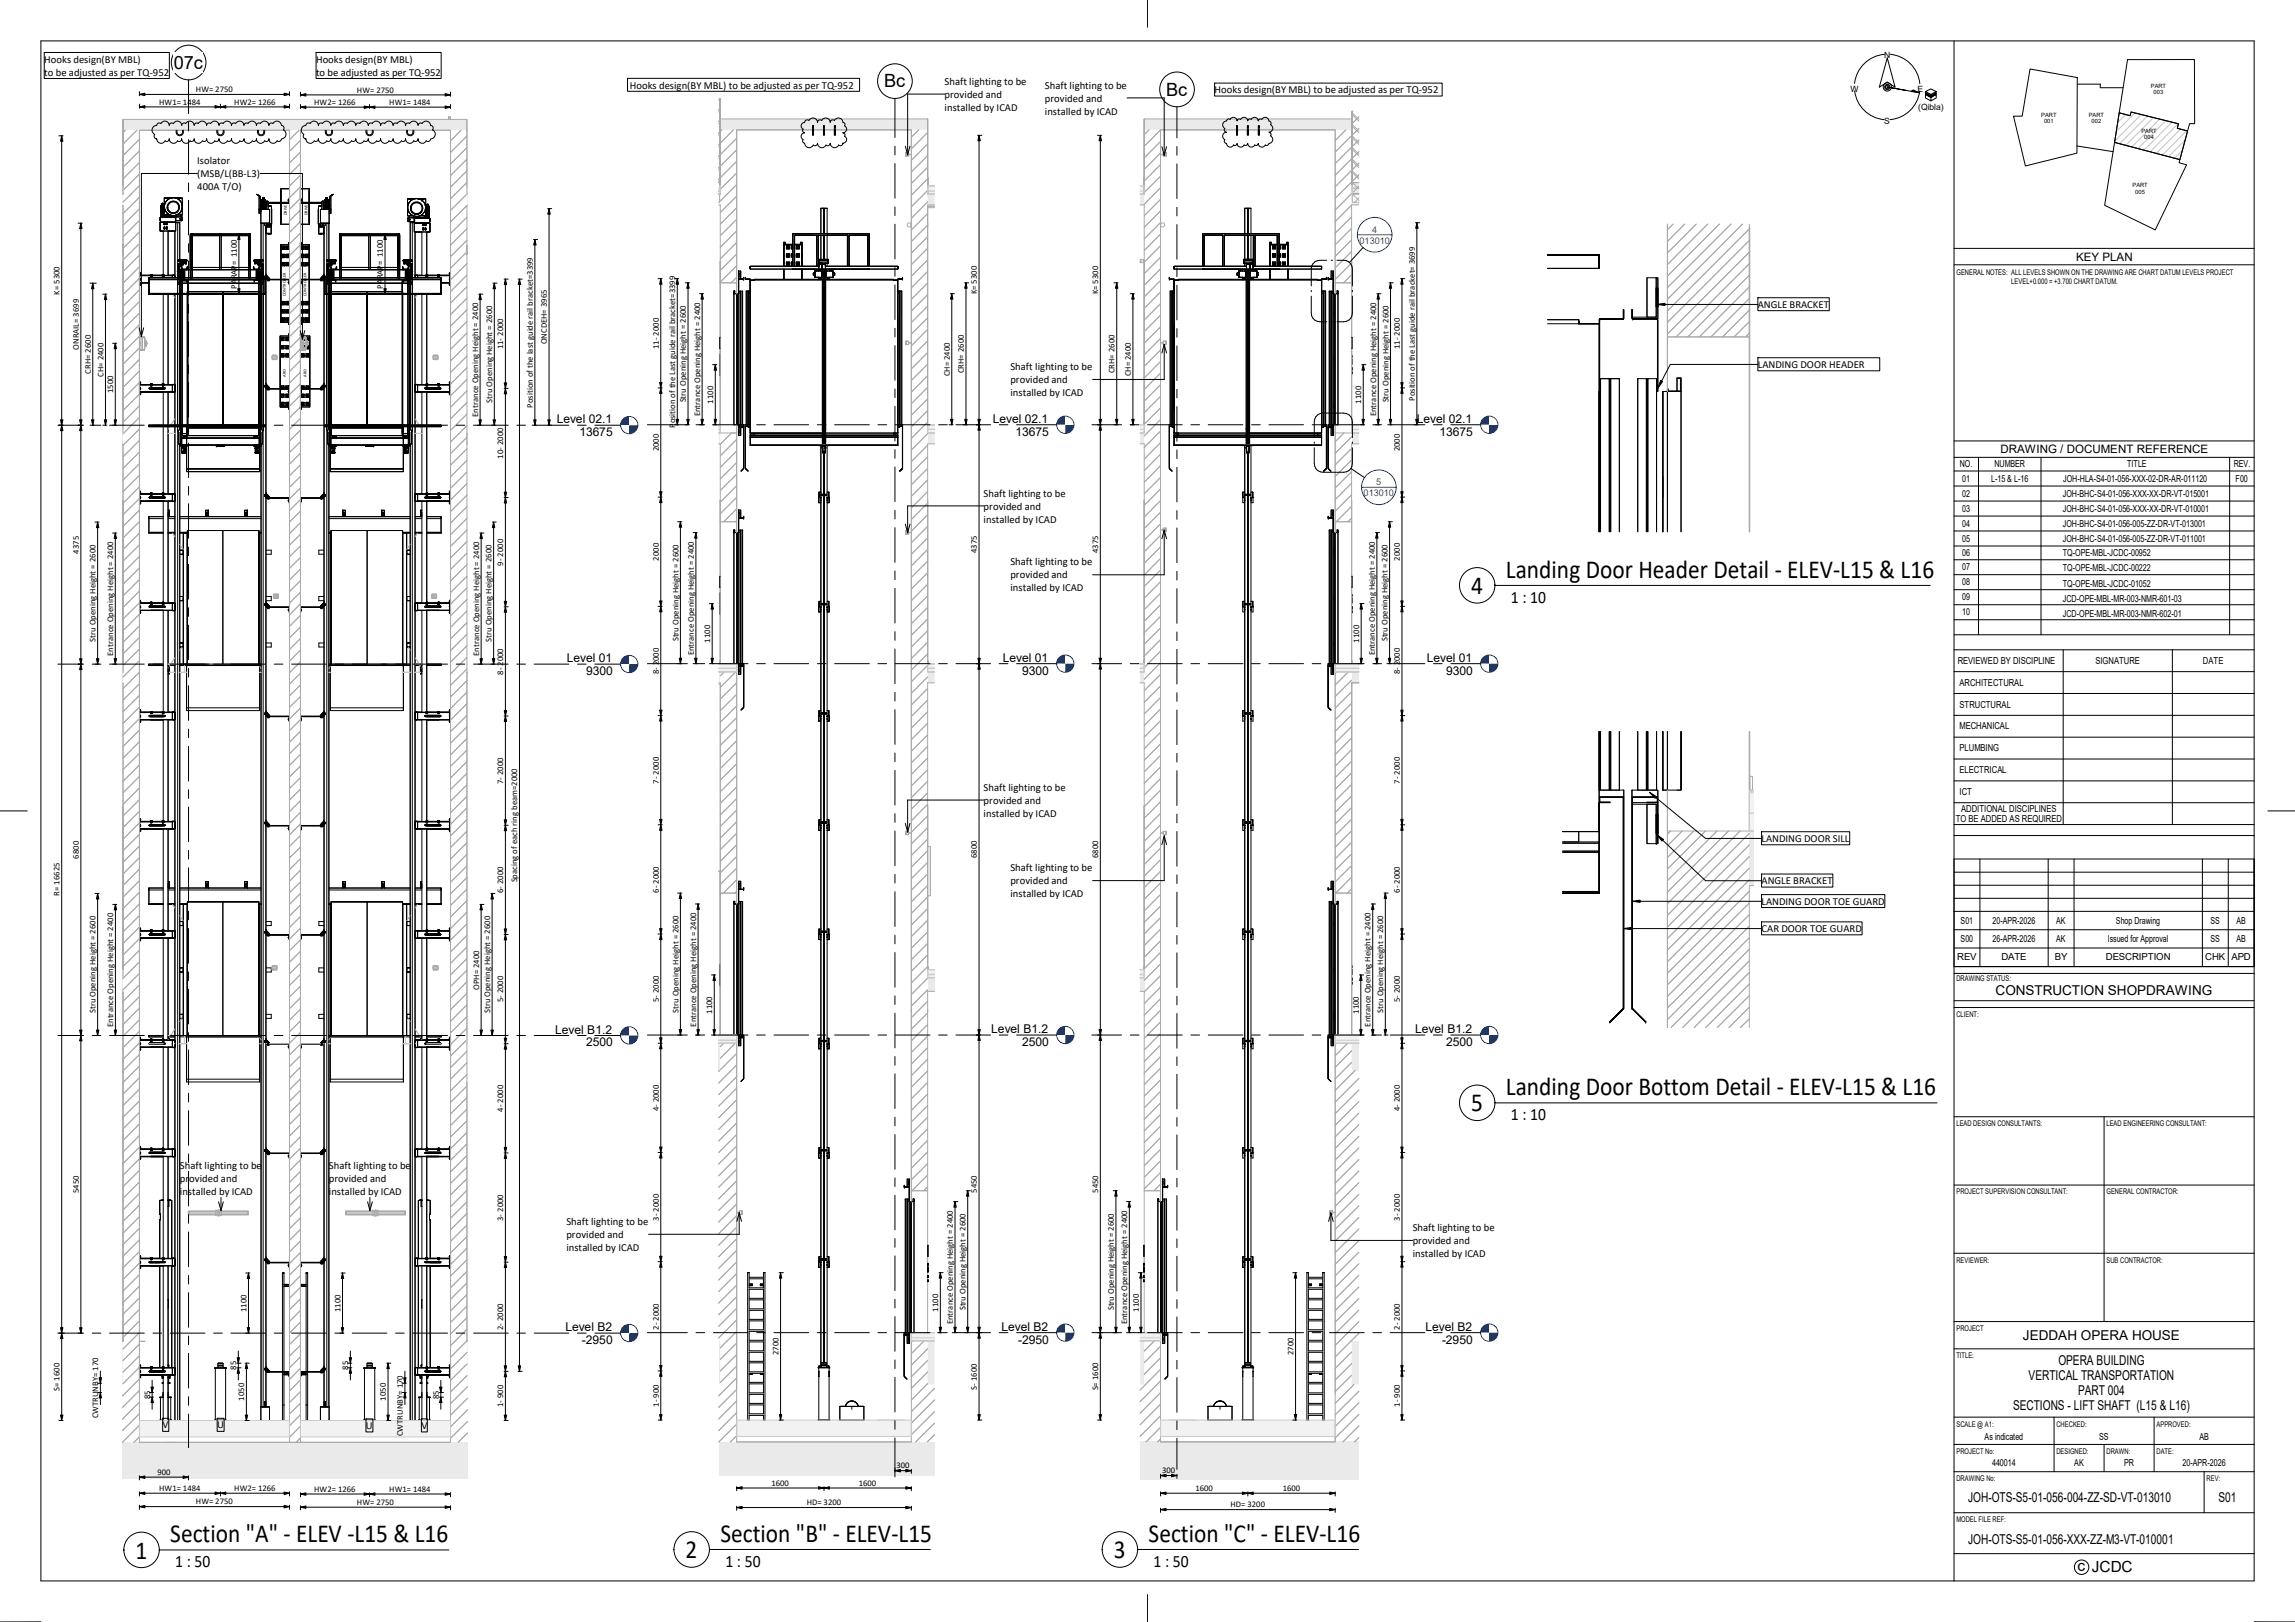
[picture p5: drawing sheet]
<svg xmlns="http://www.w3.org/2000/svg" width="841mm" height="594mm" viewBox="0 0 841 594" stroke-linecap="round" stroke-linejoin="round" font-family="sans-serif">
<defs><g id="words">
<g font-size="9.5">
<text x="551.8" y="211.7">Landing Door Header Detail - ELEV-L15 &amp; L16</text>
<text x="539.1" y="217.6">4</text>
<text x="551.8" y="401.2">Landing Door Bottom Detail - ELEV-L15 &amp; L16</text>
<text x="539.1" y="407">5</text>
<text x="62.4" y="564.9">Section &quot;A&quot; - ELEV -L15 &amp; L16</text>
<text x="264" y="564.8">Section &quot;B&quot; - ELEV-L15</text>
<text x="420.9" y="564.8">Section &quot;C&quot; - ELEV-L16</text>
<text x="49.7" y="570.8">1</text>
<text x="251.2" y="570.7">2</text>
<text x="408.2" y="570.7">3</text>
</g>
<g font-size="6.7">
<text x="63.7" y="25.2">07c</text>
<text x="324" y="32">Bc</text>
<text x="427.4" y="35.1">Bc</text>
</g>
<g font-size="6.4">
<text x="553.7" y="220.7">1 : 10</text>
<text x="553.7" y="410.3">1 : 10</text>
<text x="64.2" y="574">1 : 50</text>
<text x="265.8" y="573.8">1 : 50</text>
<text x="422.7" y="573.8">1 : 50</text>
</g>
<text font-size="5.6" x="761.3" y="575.6">c JCDC</text>
<g font-size="5">
<text x="731.3" y="364.4">CONSTRUCTION SHOPDRAWING</text>
<text x="741.3" y="490.7">JEDDAH OPERA HOUSE</text>
<text x="754.3" y="500">OPERA BUILDING</text>
<text x="743.4" y="505.5">VERTICAL TRANSPORTATION</text>
<text x="761.5" y="511">PART 004</text>
<text x="737.7" y="516.5">SECTIONS - LIFT SHAFT (L15 &amp; L16)</text>
<text x="721.2" y="550">JOH-OTS-S5-01-056-004-ZZ-SD-VT- 013010</text>
<text x="812.9" y="550">S01</text>
<text x="721.2" y="565.6">JOH-OTS-S5-01-056-XXX-ZZ-M3-VT-010001</text>
</g>
<g font-size="4.4">
<text x="204" y="155">Level 02.1</text>
<text x="363.8" y="154.9">Level 02.1</text>
<text x="519.2" y="154.9">Level 02.1</text>
<text x="212.3" y="159.7">13675</text>
<text x="372.1" y="159.6">13675</text>
<text x="527.5" y="159.6">13675</text>
<text x="207.7" y="242.5">Level 01</text>
<text x="367.5" y="242.4">Level 01</text>
<text x="522.9" y="242.4">Level 01</text>
<text x="214.8" y="247.2">9300</text>
<text x="374.6" y="247.1">9300</text>
<text x="529.9" y="247.1">9300</text>
<text x="203.5" y="378.5">Level B1.2</text>
<text x="214.8" y="383.2">2500</text>
<text x="363.3" y="378.4">Level B1.2</text>
<text x="374.6" y="383.1">2500</text>
<text x="518.6" y="378.4">Level B1.2</text>
<text x="529.9" y="383.1">2500</text>
<text x="207.2" y="487.6">Level B2</text>
<text x="367" y="487.4">Level B2</text>
<text x="522.4" y="487.4">Level B2</text>
<text x="213.3" y="492.3">-</text>
<text x="214.7" y="492.3">2950</text>
<text x="373.1" y="492.1">-</text>
<text x="374.5" y="492.1">2950</text>
<text x="528.4" y="492.1">-</text>
<text x="529.9" y="492.1">2950</text>
</g>
<g font-size="4.3">
<text x="760.8" y="95.4">KEY PLAN</text>
<text x="733.1" y="165.9">DRAWING / DOCUMENT REFERENCE</text>
</g>
<g font-size="3.9">
<text x="16.2" y="22.9">Hooks design(BY MBL)</text>
<text x="115.8" y="22.9">Hooks design(BY MBL)</text>
<text x="16.2" y="27.7">to be adjusted as per TQ-952</text>
<text x="115.8" y="27.7">to be adjusted as per TQ-952</text>
<text x="230.8" y="32.4">Hooks design(BY MBL) to be adjusted as per TQ-952</text>
<text x="346.2" y="31">Shaft lighting to be</text>
<text x="346.2" y="35.8">provided and</text>
<text x="382.9" y="32.5">Shaft lighting to be</text>
<text x="445.1" y="34.2">Hooks design(BY MBL) to be adjusted as per TQ-952</text>
<text x="346.2" y="40.6">installed by ICAD</text>
<text x="382.9" y="37.3">provided and</text>
<text x="382.9" y="42">installed by ICAD</text>
<text x="72.3" y="60.2">Isolator</text>
<text x="72.3" y="64.9">(MSB/L(BB-L3)</text>
<text x="72.3" y="69.7">400A T/O)</text>
<text x="644.2" y="112.8">ANGLE BRACKET</text>
<text x="370.3" y="135.6">Shaft lighting to be</text>
<text x="644.2" y="134.7">LANDING DOOR HEADER</text>
<text x="370.3" y="140.4">provided and</text>
<text x="370.3" y="145.1">installed by ICAD</text>
<text x="360.5" y="181.9">Shaft lighting to be</text>
<text x="360.5" y="186.6">provided and</text>
<text x="360.5" y="191.4">installed by ICAD</text>
<text x="370.3" y="207.1">Shaft lighting to be</text>
<text x="370.3" y="211.9">provided and</text>
<text x="370.3" y="216.6">installed by ICAD</text>
<text x="360.5" y="289.6">Shaft lighting to be</text>
<text x="360.5" y="294.4">provided and</text>
<text x="360.5" y="299.1">installed by ICAD</text>
<text x="645.5" y="308.4">LANDING DOOR SILL</text>
<text x="370.3" y="319.1">Shaft lighting to be</text>
<text x="370.3" y="323.9">provided and</text>
<text x="645.5" y="323.8">ANGLE BRACKET</text>
<text x="370.3" y="328.6">installed by ICAD</text>
<text x="645.5" y="331.4">LANDING DOOR TOE GUARD</text>
<text x="645.5" y="341.4">CAR DOOR TOE GUARD</text>
<text x="65.9" y="428">Shaft lighting to be</text>
<text x="120.5" y="428">Shaft lighting to be</text>
<text x="65.9" y="432.8">provided and</text>
<text x="65.9" y="437.5">installed by ICAD</text>
<text x="120.5" y="432.8">provided and</text>
<text x="120.5" y="437.5">installed by ICAD</text>
<text x="207.6" y="448.6">Shaft lighting to be</text>
<text x="207.6" y="453.4">provided and</text>
<text x="517.7" y="450.9">Shaft lighting to be</text>
<text x="517.7" y="455.7">provided and</text>
<text x="207.6" y="458.2">installed by ICAD</text>
<text x="517.7" y="460.4">installed by ICAD</text>
<text x="59.6" y="523.2">V</text>
<text x="79.6" y="523.2">U</text>
<text x="134.1" y="523.4">U</text>
<text x="154.4" y="523.4">V</text>
</g>
<g font-size="3.5">
<text x="718.2" y="171.2">NO.</text>
<text x="730.9" y="171.2">NUMBER</text>
<text x="779.5" y="171.2">TITLE</text>
<text x="818.6" y="171.2">REV.</text>
<text x="719.1" y="176.4">01</text>
<text x="729.7" y="176.5">L-15 &amp; L-16</text>
<text x="756" y="176.4">JOH-HLA-S4-01-056-XXX-02-DR-AR-011120</text>
<text x="819.3" y="176.4">F00</text>
<text x="719.1" y="181.9">02</text>
<text x="755.9" y="181.9">JOH-BHC-S4-01-056-XXX-XX-DR-VT-015001</text>
<text x="719.1" y="187.4">03</text>
<text x="755.9" y="187.4">JOH-BHC-S4-01-056-XXX-XX-DR-VT-010001</text>
<text x="719.1" y="192.9">04</text>
<text x="755.9" y="192.9">JOH-BHC-S4-01-056-005-ZZ-DR-VT-013001</text>
<text x="719.1" y="198.4">05</text>
<text x="719.1" y="203.5">06</text>
<text x="755.9" y="203.5">TQ-OPE-MBL-JCDC-00952</text>
<text x="755.9" y="198.4">JOH-BHC-S4-01-056-005-ZZ-DR-VT-011001</text>
<text x="719.1" y="208.9">07</text>
<text x="755.9" y="209.3">TQ-OPE-MBL-JCDC-00222</text>
<text x="719.1" y="214.4">08</text>
<text x="755.9" y="214.9">TQ-OPE-MBL-JCDC-01052</text>
<text x="719.1" y="219.9">09</text>
<text x="755.9" y="220.4">JCD-OPE-MBL-MR-003-NMR-601-03</text>
<text x="719.1" y="225.4">10</text>
<text x="755.9" y="225.9">JCD-OPE-MBL-MR-003-NMR-602-01</text>
<text x="717.4" y="243.2">REVIEWED BY DISCIPLINE</text>
<text x="767.9" y="243.2">SIGNATURE</text>
<text x="807.3" y="243.2">DATE</text>
<text x="718.1" y="251.2">ARCHITECTURAL</text>
<text x="718.1" y="259.2">STRUCTURAL</text>
<text x="718.1" y="267.2">MECHANICAL</text>
<text x="718.1" y="275.2">PLUMBING</text>
<text x="718.1" y="283.2">ELECTRICAL</text>
<text x="718.1" y="291.2">ICT</text>
<text x="718.7" y="297.2">ADDITIONAL DISCIPLINES</text>
<text x="716.7" y="301.2">TO BE ADDED AS REQUIRED</text>
<text x="718.5" y="338.3">S01</text>
<text x="730.2" y="338.3">20-APR-2026</text>
<text x="753.5" y="338.3">AK</text>
<text x="775.4" y="338.3">Shop Drawing</text>
<text x="810" y="338.3">SS</text>
<text x="819.5" y="338.3">AB</text>
<text x="718.5" y="345">S00</text>
<text x="730.2" y="345">26-APR-2026</text>
<text x="753.5" y="345">AK</text>
<text x="772.4" y="345">Issued for Approval</text>
<text x="810" y="345">SS</text>
<text x="819.5" y="345">AB</text>
<text x="717.2" y="351.7">REV</text>
<text x="733.4" y="351.7">DATE</text>
<text x="753" y="351.7">BY</text>
<text x="771.7" y="351.7">DESCRIPTION</text>
<text x="808.1" y="351.7">CHK APD</text>
<text x="727.3" y="527.3">As indicated</text>
<text x="769.3" y="527.3">SS</text>
<text x="806" y="527.3">AB</text>
<text x="730" y="537.1">440014</text>
<text x="760.1" y="537.1">AK</text>
<text x="778.4" y="537.1">PR</text>
<text x="799.8" y="537.1">20-APR-2026</text>
</g>
<g font-size="3.4" fill="#003bbd">
<text x="498.2" y="89.2">013010</text>
<text x="502.8" y="85.2">4</text>
<text x="504.4" y="177.7">5</text>
<text x="499.7" y="181.7">013010</text>
</g>
<g font-size="3.2">
<text x="71.8" y="33.7">HW= 2750</text>
<text x="130.8" y="33.9">HW= 2750</text>
<text x="58.3" y="38.3">HW1= 1484</text>
<text x="85.9" y="38.3">HW2= 1266</text>
<text x="115.1" y="38.4">HW2= 1266</text>
<text x="142.7" y="38.4">HW1= 1484</text>
<text x="21.8" y="107.9" transform="rotate(-90 21.8 107.9)">K= 5300</text>
<text x="86.8" y="105.8" transform="rotate(-90 86.8 105.8)">PARAP= 1100</text>
<text x="140.3" y="105.8" transform="rotate(-90 140.3 105.8)">PARAP= 1100</text>
<text x="358" y="107.8" transform="rotate(-90 358 107.8)">K= 5300</text>
<text x="402.5" y="107.8" transform="rotate(-90 402.5 107.8)">K= 5300</text>
<text x="28.9" y="128.1" transform="rotate(-90 28.9 128.1)">ONRAIL= 3699</text>
<text x="184.4" y="127.9" transform="rotate(-90 184.4 127.9)">11- 2000</text>
<text x="200.4" y="126.1" transform="rotate(-90 200.4 126.1)">ONCDEH= 3965</text>
<text x="241.4" y="127.8" transform="rotate(-90 241.4 127.8)">11- 2000</text>
<text x="513" y="127.8" transform="rotate(-90 513 127.8)">11- 2000</text>
<text x="33.2" y="136.8" transform="rotate(-90 33.2 136.8)">CRH= 2600</text>
<text x="37.9" y="138" transform="rotate(-90 37.9 138)">CH= 2400</text>
<text x="348" y="137.8" transform="rotate(-90 348 137.8)">CH= 2400</text>
<text x="353.2" y="136.7" transform="rotate(-90 353.2 136.7)">CRH= 2600</text>
<text x="408.4" y="136.7" transform="rotate(-90 408.4 136.7)">CRH= 2600</text>
<text x="414.4" y="137.8" transform="rotate(-90 414.4 137.8)">CH= 2400</text>
<text x="41.5" y="144" transform="rotate(-90 41.5 144)">1500</text>
<text x="180.4" y="147.6" transform="rotate(-90 180.4 147.6)">Stru Opening Height = 2600</text>
<text x="195.2" y="149.3" transform="rotate(-90 195.2 149.3)">Position of the last guide rail bracket=3399</text>
<text x="251.4" y="147.4" transform="rotate(-90 251.4 147.4)">Stru Opening Height = 2600</text>
<text x="261.4" y="147.8" transform="rotate(-90 261.4 147.8)">1100</text>
<text x="498.8" y="147.8" transform="rotate(-90 498.8 147.8)">1100</text>
<text x="508.8" y="147.4" transform="rotate(-90 508.8 147.4)">Stru Opening Height = 2600</text>
<text x="518.5" y="146.8" transform="rotate(-90 518.5 146.8)">Position of the Last guide rail bracket= 3699</text>
<text x="175.2" y="152.7" transform="rotate(-90 175.2 152.7)">Entrance Opening Height = 2400</text>
<text x="256.5" y="152.5" transform="rotate(-90 256.5 152.5)">Entrance Opening Height = 2400</text>
<text x="504.3" y="152.5" transform="rotate(-90 504.3 152.5)">Entrance Opening Height = 2400</text>
<text x="247.4" y="156.7" transform="rotate(-90 247.4 156.7)">Position of the Last guide rail bracket=3399</text>
<text x="184.4" y="167.9" transform="rotate(-90 184.4 167.9)">10- 2000</text>
<text x="241.4" y="165.3" transform="rotate(-90 241.4 165.3)">2000</text>
<text x="513" y="165.3" transform="rotate(-90 513 165.3)">2000</text>
<text x="28.9" y="202.7" transform="rotate(-90 28.9 202.7)">4375</text>
<text x="358" y="202.6" transform="rotate(-90 358 202.6)">4375</text>
<text x="402.5" y="202.6" transform="rotate(-90 402.5 202.6)">4375</text>
<text x="184.4" y="207.1" transform="rotate(-90 184.4 207.1)">9- 2000</text>
<text x="241.4" y="205.3" transform="rotate(-90 241.4 205.3)">2000</text>
<text x="513" y="205.3" transform="rotate(-90 513 205.3)">2000</text>
<text x="35" y="235.1" transform="rotate(-90 35 235.1)">Stru Opening Height = 2600</text>
<text x="180.1" y="235.1" transform="rotate(-90 180.1 235.1)">Stru Opening Height = 2600</text>
<text x="248.6" y="234.9" transform="rotate(-90 248.6 234.9)">Stru Opening Height = 2600</text>
<text x="260.2" y="235.3" transform="rotate(-90 260.2 235.3)">1100</text>
<text x="498.1" y="235.3" transform="rotate(-90 498.1 235.3)">1100</text>
<text x="508.5" y="234.9" transform="rotate(-90 508.5 234.9)">Stru Opening Height = 2600</text>
<text x="41.5" y="240.2" transform="rotate(-90 41.5 240.2)">Entrance Opening Height = 2400</text>
<text x="175.6" y="240.2" transform="rotate(-90 175.6 240.2)">Entrance Opening Height = 2400</text>
<text x="254.3" y="240" transform="rotate(-90 254.3 240)">Entrance Opening Height = 2400</text>
<text x="503.8" y="240" transform="rotate(-90 503.8 240)">Entrance Opening Height = 2400</text>
<text x="184.4" y="247.1" transform="rotate(-90 184.4 247.1)">8- 2000</text>
<text x="241.4" y="247" transform="rotate(-90 241.4 247)">8- 2000</text>
<text x="513" y="247" transform="rotate(-90 513 247)">8- 2000</text>
<text x="184.4" y="287.1" transform="rotate(-90 184.4 287.1)">7- 2000</text>
<text x="241.4" y="287" transform="rotate(-90 241.4 287)">7- 2000</text>
<text x="513" y="287" transform="rotate(-90 513 287)">7- 2000</text>
<text x="28.9" y="314.5" transform="rotate(-90 28.9 314.5)">6800</text>
<text x="358" y="314.3" transform="rotate(-90 358 314.3)">6800</text>
<text x="402.5" y="314.3" transform="rotate(-90 402.5 314.3)">6800</text>
<text x="189.6" y="323.2" transform="rotate(-90 189.6 323.2)">Spacing of each ring beam=2000</text>
<text x="21.8" y="328.1" transform="rotate(-90 21.8 328.1)">R= 16625</text>
<text x="184.4" y="327.2" transform="rotate(-90 184.4 327.2)">6- 2000</text>
<text x="241.4" y="327" transform="rotate(-90 241.4 327)">6- 2000</text>
<text x="513" y="327" transform="rotate(-90 513 327)">6- 2000</text>
<text x="175.6" y="362.5" transform="rotate(-90 175.6 362.5)">OPH= 2400</text>
<text x="35" y="371.1" transform="rotate(-90 35 371.1)">Stru Opening Height = 2600</text>
<text x="179.6" y="371.1" transform="rotate(-90 179.6 371.1)">Stru Opening Height = 2600</text>
<text x="184.4" y="367.2" transform="rotate(-90 184.4 367.2)">5- 2000</text>
<text x="241.4" y="367" transform="rotate(-90 241.4 367)">5- 2000</text>
<text x="248.6" y="370.9" transform="rotate(-90 248.6 370.9)">Stru Opening Height = 2600</text>
<text x="261" y="371.3" transform="rotate(-90 261 371.3)">1100</text>
<text x="497.9" y="371.3" transform="rotate(-90 497.9 371.3)">1100</text>
<text x="506.9" y="370.9" transform="rotate(-90 506.9 370.9)">Stru Opening Height = 2600</text>
<text x="513" y="367" transform="rotate(-90 513 367)">5- 2000</text>
<text x="41.5" y="376.2" transform="rotate(-90 41.5 376.2)">Entrance Opening Height = 2400</text>
<text x="255.1" y="376" transform="rotate(-90 255.1 376)">Entrance Opening Height = 2400</text>
<text x="502.3" y="376" transform="rotate(-90 502.3 376)">Entrance Opening Height = 2400</text>
<text x="184.4" y="407.2" transform="rotate(-90 184.4 407.2)">4- 2000</text>
<text x="241.4" y="407" transform="rotate(-90 241.4 407)">4- 2000</text>
<text x="513" y="407" transform="rotate(-90 513 407)">4- 2000</text>
<text x="28.9" y="437" transform="rotate(-90 28.9 437)">5450</text>
<text x="358" y="436.8" transform="rotate(-90 358 436.8)">5450</text>
<text x="402.5" y="436.8" transform="rotate(-90 402.5 436.8)">5450</text>
<text x="184.4" y="447.2" transform="rotate(-90 184.4 447.2)">3- 2000</text>
<text x="241.4" y="447" transform="rotate(-90 241.4 447)">3- 2000</text>
<text x="513" y="447" transform="rotate(-90 513 447)">3- 2000</text>
<text x="353.8" y="479.9" transform="rotate(-90 353.8 479.9)">Stru Opening Height = 2600</text>
<text x="408.2" y="479.9" transform="rotate(-90 408.2 479.9)">Stru Opening Height = 2600</text>
<text x="90.3" y="480.5" transform="rotate(-90 90.3 480.5)">1100</text>
<text x="124.8" y="480.5" transform="rotate(-90 124.8 480.5)">1100</text>
<text x="343.8" y="480.4" transform="rotate(-90 343.8 480.4)">1100</text>
<text x="349.2" y="485.1" transform="rotate(-90 349.2 485.1)">Entrance Opening Height = 2400</text>
<text x="413.1" y="485.1" transform="rotate(-90 413.1 485.1)">Entrance Opening Height = 2400</text>
<text x="417.3" y="480.4" transform="rotate(-90 417.3 480.4)">1100</text>
<text x="184.4" y="487.2" transform="rotate(-90 184.4 487.2)">2- 2000</text>
<text x="241.4" y="487" transform="rotate(-90 241.4 487)">2- 2000</text>
<text x="513" y="487" transform="rotate(-90 513 487)">2- 2000</text>
<text x="285.3" y="496.4" transform="rotate(-90 285.3 496.4)">2700</text>
<text x="474" y="496.4" transform="rotate(-90 474 496.4)">2700</text>
<text x="86.6" y="501.7" transform="rotate(-90 86.6 501.7)">85</text>
<text x="127.6" y="501.7" transform="rotate(-90 127.6 501.7)">85</text>
<text x="21.8" y="509.4" transform="rotate(-90 21.8 509.4)">S= 1600</text>
<text x="358" y="508.9" transform="rotate(-90 358 508.9)">S- 1600</text>
<text x="402.5" y="509.3" transform="rotate(-90 402.5 509.3)">S= 1600</text>
<text x="55" y="512.5" transform="rotate(-90 55 512.5)">85</text>
<text x="89.5" y="513" transform="rotate(-90 89.5 513)">1050</text>
<text x="141.4" y="513" transform="rotate(-90 141.4 513)">1050</text>
<text x="160.8" y="512.5" transform="rotate(-90 160.8 512.5)">85</text>
<text x="184.4" y="515.4" transform="rotate(-90 184.4 515.4)">1- 900</text>
<text x="241.4" y="515.2" transform="rotate(-90 241.4 515.2)">1- 900</text>
<text x="513" y="515.2" transform="rotate(-90 513 515.2)">1- 900</text>
<text x="36" y="519.5" transform="rotate(-90 36 519.5)">CWTRUNBY= 170</text>
<text x="147.6" y="526" transform="rotate(-90 147.6 526)">CWTRUNBY= 170</text>
<text x="328.5" y="537.8">300</text>
<text x="425.9" y="539.6">300</text>
<text x="57.7" y="540.2">900</text>
<text x="282.7" y="544.2">1600</text>
<text x="314.7" y="544.2">1600</text>
<text x="58.3" y="546.1">HW1= 1484</text>
<text x="71.8" y="551">HW= 2750</text>
<text x="85.9" y="546.1">HW2= 1266</text>
<text x="115.1" y="546.4">HW2= 1266</text>
<text x="130.8" y="551.1">HW= 2750</text>
<text x="142.7" y="546.4">HW1= 1484</text>
<text x="295.6" y="551.3">HD= 3200</text>
<text x="438.1" y="546.1">1600</text>
<text x="470.1" y="546.1">1600</text>
<text x="450.9" y="552.1">HD= 3200</text>
</g>
<g font-size="3.1">
<text x="690.4" y="21.4">N</text>
<text x="678.2" y="33.6">W</text>
<text x="702.7" y="33.6">E</text>
<text x="702.9" y="40.2">(Qibla)</text>
<text x="690.5" y="45.4">S</text>
</g>
<g font-size="2.9">
<text x="717" y="100.7">GENERAL NOTES: ALL LEVELS SHOWN ON THE DRAWING ARE CHART DATUM LEVELS PROJECT</text>
<text x="717" y="359.2">DRAWING STATUS:</text>
<text x="717" y="372.4">CLIENT:</text>
<text x="717" y="412.5">LEAD DESIGN CONSULTANTS:</text>
<text x="771.9" y="412.5">LEAD ENGINEERING CONSULTANT:</text>
<text x="717" y="437.5">PROJECT SUPERVISION CONSULTANT:</text>
<text x="771.9" y="437.5">GENERAL CONTRACTOR:</text>
<text x="717" y="462.5">REVIEWER:</text>
<text x="771.9" y="462.5">SUB CONTRACTOR:</text>
<text x="717" y="487.5">PROJECT</text>
<text x="717" y="497.5">TITLE:</text>
<text x="717" y="522.5">SCALE @ A1:</text>
<text x="753.6" y="522.5">CHECKED:</text>
<text x="790.3" y="522.5">APPROVED:</text>
<text x="717" y="532.5">PROJECT No:</text>
<text x="753.6" y="532.5">DESIGNED:</text>
<text x="771.9" y="532.5">DRAWN:</text>
<text x="790.3" y="532.5">DATE:</text>
<text x="717" y="542.5">DRAWING No:</text>
<text x="808.6" y="542.5">REV:</text>
<text x="717" y="557.5">MODEL FILE REF:</text>
</g>
<text font-size="2.8" x="737.1" y="103.9">LEVEL+0.000 = +3.700 CHART DATUM.</text>
<g font-size="2.1">
<text x="788.2" y="32.1">PART</text>
<text x="789.2" y="34.5">003</text>
<text x="748" y="42.8">PART</text>
<text x="749" y="45.2">001</text>
<text x="765.5" y="42.7">PART</text>
<text x="766.5" y="45.1">002</text>
<text x="784.8" y="48.6">PART</text>
<text x="785.7" y="51">004</text>
<text x="781.5" y="68.5">PART</text>
<text x="782.5" y="70.9">005</text>
</g>
<g font-size="1.6">
<text x="105.1" y="78.9" transform="rotate(-90 105.1 78.9)">DRIVE</text>
<text x="112.7" y="78.9" transform="rotate(-90 112.7 78.9)">DRIVE</text>
<text x="104.7" y="108.4" transform="rotate(-90 104.7 108.4)">CONTROLLER</text>
<text x="112.4" y="108.4" transform="rotate(-90 112.4 108.4)">CONTROLLER</text>
<text x="104.7" y="137.9" transform="rotate(-90 104.7 137.9)">ARO</text>
<text x="112.4" y="137.9" transform="rotate(-90 112.4 137.9)">ARO</text>
</g>
</g></defs>
<path d="M45 246.3v3.9" fill="none" stroke="#eaeaea" stroke-width=".37"/>
<path d="M51.1 520.3h114v6h-114z" fill="#f2f2f2"/>
<g fill="#fff">
<path d="M45.1 358.3h6v133h-6z"/>
<path d="M165.1 246.3h6v136h-6z"/>
</g>
<path d="M45 158.7v4" fill="none" stroke="#eaeaea" stroke-width=".37"/>
<g fill="#fff">
<path d="M165.1 491.3h6.2v37h-6.2z"/>
<path d="M44.8 491.3h6.3v37h-6.3z"/>
</g>
<path d="M44.8 528.3h126.5v13.4h-126.5z" fill="#eaeaea"/>
<g fill="#fff">
<path d="M165.1 47.7h6v23.5h-6z"/>
<path d="M45.1 47.7h6v23.5h-6z"/>
</g>
<path d="M45.1 43.7h126v4h-126z" fill="#eaeaea"/>
<g fill="#fff">
<path d="M165.1 71.2h6v87.5h-6z"/>
<path d="M45.1 158.7h6v87.6h-6z"/>
<path d="M165.1 158.7h6v87.6h-6z"/>
<path d="M106.1 47.7h4v23.5h-4z"/>
<path d="M106.1 71.2h4v87.5h-4z"/>
<path d="M106.1 158.7h4v87.6h-4z"/>
<path d="M106.1 246.3h4v136h-4z"/>
<path d="M106.1 382.3h4v146h-4z"/>
</g>
<path d="M45 358.3v5" fill="none" stroke="#eaeaea" stroke-width=".37"/>
<g fill="#fff">
<path d="M45.1 246.3h6v112h-6z"/>
<path d="M45.1 71.2h6v87.5h-6z"/>
</g>
<path d="M44.8 71.2h126.5v4h-126.5z" fill="#eaeaea"/>
<path d="M165.1 382.3h6v109h-6z" fill="#fff"/>
<g fill="#f2f2f2">
<path d="M44.8 243.2l.1 .3z"/>
<path d="M44.8 243.5l.1 1.4z"/>
<path d="M44.8 244.9l.1 1.4z"/>
</g>
<path d="M44.8 68.3h126.5" fill="none" stroke="#f2f2f2" stroke-width=".37"/>
<g fill="#f2f2f2">
<path d="M44.8 68.3h126.5v1.8h-126.5z"/>
<path d="M44.8 70.1h126.5v1.1h-126.5z"/>
</g>
<path d="M44.8 363.8h.3v127.5h-.3z" fill="#fff"/>
<g fill="#f2f2f2">
<path d="M44.8 155.7l.3 .3z"/>
<path d="M44.8 156h.3v1.4h-.3z"/>
<path d="M44.8 157.4h.3v1.3h-.3z"/>
<path d="M44.8 155.7l.3 .1z"/>
<path d="M44.8 155.8h.3v1.6h-.3z"/>
</g>
<path d="M45 415.7v8.2" fill="none" stroke="#eaeaea" stroke-width=".37"/>
<g fill="#f2f2f2">
<path d="M44.8 355.3h.3z"/>
<path d="M44.8 355.3h.3v1.7h-.3z"/>
<path d="M44.8 357h.3v1.3h-.3z"/>
<path d="M44.8 243.3l.1 1.6z"/>
<path d="M44.8 244.9l.1 1.4z"/>
</g>
<path d="M44.8 491.3h126.5v16h-126.5z" fill="#eaeaea"/>
<g fill="#fff">
<path d="M45 295.2l.1 60.1z"/>
<path d="M44.9 242.2l.1 1z"/>
<path d="M45 183.2l.1 60z"/>
<path d="M45 95.7l.1 60z"/>
<path d="M44.9 154.7l.1 1z"/>
<path d="M44.9 354.2l.1 1.1z"/>
<path d="M44.9 65.2l.1 3z"/>
<path d="M45 43.7l.1 27.5z"/>
</g>
<g fill="none" stroke="#aaa" stroke-width=".37">
<path d="M45 44.3h.1M45 43.7l.1 27.5M45.1 47.7v-4h126v4M45.9 47.7l-.9 .9M50.2 47.7l-5.2 5.1M51.1 51l-6.1 6.1M51.1 55.3l-6 6M51.1 59.5l-6.2 6.2M64.6 47.7h-13.5v480.6h114v-480.6h-55v480.6M64.9 47.7h2M67.2 47.7h12.3M79.8 47.7h2"/>
<path d="M82.1 47.7h12.3M94.7 47.7h2M97 47.7h9.1M106.1 47.7h-55v23.5M106.1 47.7v334.9M109.6 47.7l-3.5 3.5M110.1 51.4l-4 4M110.1 55.7l-4 4M110.1 59.9l-4 4M151.6 47.7h13.5v23.5M164.5 42.6v1.1v-1.1M165.1 42.6v1.1"/>
<path d="M169 47.7l-3.9 3.9M171.1 49.8l-6 6M171.1 54.1l-6 6M171.1 58.3l-6 6M171.1 43.7v27.5h.2M44.9 65.2h.1M44.9 65.2l.2 6M44.9 75.2h.2v83.6l-.2-.1M44.9 71.2h.2M45 65.2l.1-21.5v27.5M45.1 61.3h-.1M51.1 68l-6 6"/>
<path d="M51.1 63.8l-6.1 6M51.1 72.3l-6 5.9M51.1 76.5l-6 6M110.1 68.4l-4 4M110.1 64.2l-4 4M110.1 72.6l-4 4.1M110.1 76.9l-4 4M171.1 71l-6 6M171.1 62.6l-6 5.9M171.1 75.3l-6 6M171.1 79.5l-6 6M171.1 66.8l-6 6"/>
<path d="M171.3 75.2h-.2v416.1h.2M45 99.5h.1M45 95.7l.1 60zM45.1 93.5v-4v4M51.1 89.5v4v-4M51.1 80.7l-6 6M51.1 85l-6 6M51.1 89.2l-6 6M51.1 93.5l-6 6M51.1 97.7l-6.1 6.1M110.1 93.9l-4 4M110.1 81.1l-4 4"/>
<path d="M110.1 85.4l-4 4M110.1 89.6l-4 4M110.1 98.1l-4 4M165.1 93.3v-3.6v3.6M171.1 83.8l-6 6M171.1 88l-6 6M171.1 92.2l-6 6.1M171.1 96.5l-6 6M171.1 89.7v3.6v-3.6M45.1 116.4l-.1 .1M51.1 106.2l-6.1 6M51.1 118.9l-6.1 6.1"/>
<path d="M51.1 101.9l-6.1 6.1M51.1 110.4l-6 6M51.1 114.7l-6.1 6M63.2 107.7l.9 1.4M66 111.9l.3 .5M110.1 110.8l-4 4.1M110.1 115.1l-4 4M110.1 102.4l-4 3.9M110.1 106.6l-4 4M110.1 119.3l-4 4M150.2 111.9l-.3 .5M153 107.7l-.9 1.4"/>
<path d="M171.1 100.8l-6 6M171.1 105l-6 6M171.1 109.2l-6 6M171.1 113.5l-6 6M171.1 117.7l-6 6M45.1 133.4h-.1M51.1 135.9l-6.1 6M51.1 123.1l-6.1 6.1M51.1 127.4l-6 6M51.1 131.7l-6.1 6M51.2 123.5v4.6v-4.6M51.2 123.5v4.6z"/>
<path d="M51.2 125v1.7v-1.7M51.2 126.6v-1.6v1.6M51.2 123.5h.1M51.2 123.4h.1M51.2 128.1h.1M51.2 123.5l.9 .2v1.4v2.8l-.9 .2M51.2 123.4h1zM51.2 123.6h.1M52.1 128.1h.1M52.1 123.6h.1M52.1 128.2l-.9-.1 1 .1M52.1 123.4h.1"/>
<path d="M52.1 128.2h.1M52.2 123.4h.1M52.2 123.4v2.4M52.2 128.2h.1M52.2 128.3h.1M52.2 123.4h.7zM52.2 128.2h.7zM52.2 125.8v2.4M52.3 123.4l.7 .5-.7-.5M52.3 128.2l.7-.4-.7 .4M52.9 123.4l.1 .5zM53 127.8l-.1 .4z"/>
<path d="M53 124.9v-1v3.9M53 123.9h.1M53 127.8h.1M53 124.9l.5 .1M53 124.9v2.9M53.2 125.1h.1M53.2 126.5v.1M53.2 126.6h.1M53.2 125.9v.6M53.2 125.1v.7M53.2 126.6h.4M53.2 125h.4"/>
<path d="M53.4 124.9v.1M53.4 124.9v.2M53.4 126.6v.1M53.4 124.9v1.8M53.4 126l.1 .5zM53.4 126.7h.2M53.4 125.1v1.5M53.4 125v.1M53.4 125v1.7M53.4 125.1h.1M53.4 126.5h.1M53.4 125h.2"/>
<path d="M53.4 126.7h.1M53.5 125.1v1.5M53.5 125v.1M53.5 126.6v.1M53.5 125h.1M53.5 125l-.1 .6M53.5 126.5v.1M53.5 126.6h.1M53.5 125.1h.1M53.5 126.5v.2M53.5 125.1l-.1 .8M53.5 126.7h-.5"/>
<path d="M53.6 126v.6M53.6 125.8v.1M53.6 125.1v.5M53.6 125.8h.1M53.6 125.6h.1M53.6 126v.6zM53.6 125.1v.5zM53.6 125.2v-.2v.6h.3h-.3M53.9 125.8h.1M53.9 125.8l-.3 .2v.7v-.3M53.9 125.7v.1M53.9 125.8l-.3 .2"/>
<path d="M99.8 130.9h.1M99.8 130.1h1.6v1.6h-1.6zM99.9 130.3h1.4v1.2h-1.4zM100.4 130.5h.4v.8h-.4zM101.4 130.9h.1M110.1 127.8l-4 4M110.1 136.3l-4 4M110.1 132l-4 4.1M110.1 123.6l-4 4M110.2 128.1h1.7M110.2 128.1h.1M110.2 123.4h.1"/>
<path d="M110.2 123.3h.1M110.2 123.3h1zM110.2 123.4l.9 .2v4.2l-.9 .3M110.2 128.1h1zM110.2 123.4l.9 .2M110.2 127h.1M110.2 124h.1M110.2 123.9h.1M110.2 125.5h.1M110.2 125.9h.1M110.2 124.5h.1M110.2 124.4h.1"/>
<path d="M110.2 127.6h.1M110.2 127.5h.1M110.2 127v.6zM110.2 123.9v.6zM110.2 125.5v.2zM110.2 127v.3zM110.2 123.9v.3zM110.2 127.9h.1M110.2 123.6h.1M110.2 125.7v.2zM110.2 123.4v4.7zM110.2 124.9v1.7z"/>
<path d="M110.2 127.7h.1M110.2 123.8h.1M110.2 128.1h.9zM110.2 123.4h.9zM110.2 126.6v-1.7v1.7M110.2 124.9v1.6v-1.6M110.2 123.7h.1M110.2 127.8h.1M110.2 124.9h.1M110.2 126.6h.1M110.2 126.5h.1M110.2 123.4l.8 .2"/>
<path d="M110.2 123.6h1zM110.3 127.7h.1M110.3 123.8h.1M110.2 127.9h1.1zM110.2 123.6h1.1zM110.2 124.9v1.6M110.3 123.4h.7zM110.3 123.4h.7M110.3 123.4l.9 .1M110.3 123.5h1.6M110.3 123.7h.9M110.3 126.7h.3z"/>
<path d="M110.3 124.7l.3 .1zM110.3 125.7l.3 .1zM110.3 126.2l.3 .1zM110.3 125.2l.3 .1zM110.3 124l.3 .1zM110.3 127.4l.3 .1zM110.3 124.7h.3zM110.3 126.6h.3M110.3 125.1h.3M110.3 126.7h.3M110.3 125.8h.3M110.3 125.6h.3"/>
<path d="M110.3 124.8h.3M110.3 125.9h.3M110.3 127.3h.3M110.3 125.4h.3M110.3 126.1h.3M110.3 125.7h.3M110.3 123.9h1.7M110.3 127.5h.3M110.3 127.4l.9 .1M110.3 127.6h.3M110.3 127.4h.3M110.3 124h.3"/>
<path d="M110.3 126.2h.3M110.3 126.3h.3M110.3 126.4h.3M110.3 125.2l.3 .1M110.3 125.3h.3M110.3 124.6h.3M110.3 126.8h.3M110.3 126.9h.3M110.3 128.1h.7zM110.3 123.4v4.7zM110.3 125.6v.3zM110.3 126.1v.3z"/>
<path d="M110.3 125.1v.3zM110.3 123.9v.3zM110.3 127.3v.3zM110.3 124.6v.3zM110.3 126.6v.3zM110.3 127.8h.9l-.9 .2M110.3 127.9v.2M110.3 123.5v.1M110.3 128.1h.7M110.3 123.4h.9M110.3 123.5l.9 .2M110.3 127.4h.1"/>
<path d="M110.3 124h.1M110.3 126.2h.1M110.3 125.2h.1M110.3 125.7h.1M110.3 127.4h.3h-.3M110.3 124.1h.3h-.3M110.3 124h.9v1.7M110.3 123.4h.9v.6M110.3 126.7h.1M110.3 128h1.6M110.3 124.2h.3M110.3 123.4v.3"/>
<path d="M110.3 127.8v.3M110.3 123.4h.6M110.3 128.1h.6M110.3 128.1h.1M110.3 123.4h.1M110.3 127.6v.2v-.2M110.3 123.7v.2v-.2M110.3 127.8h1M110.3 127.8h1.7M110.3 123.7h1M110.4 128.1h.1M110.4 123.4h.1"/>
<path d="M110.4 123.4h.5M110.4 128.1h.5M110.4 128.1h.2zM110.4 123.4h.2zM110.4 128.1h.2M110.6 128.1h.4M110.6 128.1h.4zM110.6 123.4h.4zM110.6 123.4h.4M110.6 127.4h.1M110.6 124h.1M110.6 126.2h.1"/>
<path d="M110.6 125.2h.1M110.6 125.7h.1M110.6 127.3v.3zM110.6 123.9v.3zM110.6 126.1v.3zM110.6 125.1v.3zM110.6 125.6v.3zM110.6 125.3h-.3h.3M110.6 125.8h-.3h.3M110.6 124.6v.3zM110.6 126.7h.1M110.6 126.6v.3z"/>
<path d="M110.6 123.4h.3zM110.6 128.1h.3zM110.8 127.8h.8M110.8 123.6h.8M110.8 127.9h.8M110.8 127.9h.1M110.8 123.6h.1M110.9 123.4h.1M110.9 128.1h.1M110.9 127.8l.3 .1zM110.9 123.6h.3zM110.9 123.6h.1"/>
<path d="M110.9 127.9h.1M110.9 128.1h-.3M111 123.4h.1M111 128.1h.1M111 123.6h.1M111.1 123.6v4.2l-.9 .3M111.1 128.2h.1M111.1 128.1h.1M111.1 123.3h.1M111.1 124v-.6l.1 .6M111.1 123.4v4.7zM111.1 127.5l.1 .6"/>
<path d="M111.1 123.4l.1 .6M111.1 127.5h.9M111.2 128.1h.7zM111.2 123.3h.7zM111.2 123.3v2.4zM111.2 123.4v.5zM111.2 123.7l-.9-.1 1 .1M111.2 123.6h.1M111.2 123.7v.2zM111.2 123.4v.3zM111.2 127.8h-.9h.9M111.2 128l-.9 .1"/>
<path d="M111.2 128h-.9l.9 .1M111.2 123.7h-.9h.9M111.2 128h.1M111.2 123.4v.6zM111.2 123.4h.7l-.2 .1M111.2 124v3.5zM111.2 128.1h.1M111.2 123.3h.1M111.2 123.4l-.1 .6M111.2 123.4v.6h-.9M111.3 123.3h.1M111.3 128.1h.1"/>
<path d="M111.2 125.7v2.4zM111.2 127.6h-.9h.9M111.2 124v3.5M111.2 124v1.7M111.2 125.7l-.1-1.7 .1 4.1M111.2 127.5l-.1 .6M111.2 127.5h-.9h.9M111.2 127.8l.4 .1zM111.2 123.6h.4zM111.2 127.6v.5M111.2 124h.1M111.2 128.2h.1"/>
<path d="M111.2 127.9h.1M111.2 127.6v.5zM111.2 124l-.1 3.5M111.3 128.1l.8-.4-.8 .4M111.3 123.3l.8 .5zM111.3 127.8v.2h-1M111.3 127.9h.1M111.3 127.8v.2zM111.3 127.8v.1M111.3 123.6h.1M111.3 123.5v.1M111.3 127.9h.3z"/>
<path d="M111.3 123.6l.3 .1zM111.3 127.8h.1M111.3 123.5v.2zM111.3 123.7h.7v.2h-.8M111.3 123.7h.7M111.3 123.5v.2M111.6 128h.3M111.6 123.7h.4M111.6 127.9h.1M111.6 127.9h-.3M111.6 123.7h.1M111.6 123.6l-.3 .1"/>
<path d="M111.6 123.5v.2M111.6 127.8v.1M111.6 123.5v.1M111.6 123.6h.1M111.6 123.5h.3M111.7 127.9h.1M111.7 123.6h.1M111.7 127.9h.2l-.2 .1M111.7 123.6l.3 .1h-.3M111.7 127.8l.2 .3 .1-.3M111.7 123.5l.3 .2M111.7 127.8h-.4"/>
<path d="M111.7 123.5h-.4M111.7 123.5v.2M111.7 123.5v.1M111.7 127.8v.2M111.7 127.8v.1M111.7 127.8h-.1M111.7 127.8l.3-.2h-.8v.5h.7l-.6-.2M111.8 127.9h.2zM111.8 123.6l.2 .1zM111.8 123.6h.1M111.8 127.9h.1M111.8 123.6h-.1"/>
<path d="M111.8 123.6l.1 .1M111.9 123.4h-.8l.1 .6h.8M111.9 125.4h.2v.7h-.2M111.9 123.5l.1 .2M111.9 123.6h.1M111.9 127.8h.1M111.9 127.9h.1M111.9 125.7v.3zM111.9 125.4l.1 .3zM111.9 125.4v.7zM111.9 123.5v.1M111.9 123.4h-1.7"/>
<path d="M111.9 127.8h-.1M111.9 123.5l-.1 .1M111.9 123.4l.1 .4M111.9 123.4l-.6 .1M111.9 125.7l.2 .2zM111.9 123.3l.2 .5zM111.9 125.4v.3zM111.9 127.9h-.6M111.9 123.5l-.3 .1M112 123.6h.1M112 126.7h.1M112 123.7v.2h-.8"/>
<path d="M112 127.8h-.4M112 125.6l.1 .4zM112 125.7v.4zM112 124.8v1.9v-1.9M112 127.8l-.1 .1M112 124.8h.1M112 125.5v.4zM112 125.9h.1M112 127.8l-.4 .1M112 127.8l-.1 .2M112 125.6h.1M112 125.4l.1 .3z"/>
<path d="M112 125.7v.3zM112 123.8v3.8zM112 127.9h.1M112 127.6h.1M112 127.6h-.8v.5l.7-.1M112 123.8h.1M112 123.8v.1M112 124.9h.1M112 126.6h.6M112 127.6l-.1 .5M112 127.5h-.8l-.1 .6h.8M112 127.6l-.7 .2"/>
<path d="M112.1 127.7l-.2 .4zM112.1 124.8l.5 .1M112.1 125.4v.7zM112.1 125.4v.7M112.1 126.6v-1.8v1.8M112.1 125.6v.3zM112.1 123.8v3.9v-3.9M112.1 124.9v1.7v-1.7M112.1 127.7h.1M112.1 123.8h.1M112.1 125.6l.1 .3zM112.1 125.6v.3"/>
<path d="M112.1 125.5v.5zM112.1 124.8h.3v1.8h-.3zM112.1 124.8v.9zM112.1 124.8v1.8M112.2 125.7l.1 .2zM112.2 124.9h.3v1.6h-.3zM112.2 125.6h.7v.3v-.2M112.2 125.7v.8v-.8h.5l-.5 .2v.6zM112.2 126h.1M112.2 125.5h.1M112.2 124.9v.8h.3v-.8v.8h-.3zM112.2 125.7h.1"/>
<path d="M112.2 125.6v-.6v.7M112.2 125.6v.3M112.2 125v1.5zM112.2 125.6l.5 .1M112.2 125.6h.5v.3h-.5M112.2 125.6v.3zM112.2 125.5v.5zM112.2 125.5v.5M112.2 125.9h.1M112.2 125.6h.4v-.6v1.5v-.6h-.4M112.2 125v1.4zM112.2 125.7h.7"/>
<path d="M112.3 125.7h.1M112.4 125.7h.1M112.4 126.6h.1M112.4 124.8v.1M112.4 125.7l.3 .2zM112.4 124.8v1.8M112.4 124.9l.1 1.7zM112.4 124.9v1.7M112.4 125v.1M112.4 126.4h.1M112.5 125.7v.9zM112.5 124.9v1.6z"/>
<path d="M112.5 124.9l-.1 1.7M112.6 125.7v.9v-.7h.3h-.7M112.6 124.9v.7l.3 .1h-.4zM112.7 125.7h.1M112.7 125.7l.2 .1zM158.8 130.9h.1M158.8 130.1h1.6v1.6h-1.6zM158.9 130.3h1.4v1.2h-1.4zM159.4 130.5h.4v.8h-.4zM160.4 130.9h.1M171.1 122l-6 6M171.1 126.2l-6 6"/>
<path d="M171.1 130.4l-6 6M171.1 134.7l-6 6M171.1 138.9l-6 6M44.9 154.7l.1 1zM45 154.7l-.1 .2M45 154.6h.1M51.1 157.1l-6 6M51.1 140.1l-6.1 6.1M51.1 144.4l-6.1 6M51.1 148.6l-6 6M51.1 152.9l-6 6M61.6 158.7h2.5"/>
<path d="M62.2 156.3l-.6 .9M64.1 153.4l-1.5 2.3M66.3 150.1l-.3 .4M95.3 156.7l.3 .5M110.1 149l-4 4M110.1 153.2l-4 4.1M110.1 140.5l-4 4M110.1 144.8l-4 4M110.1 157.5l-4 4M120.9 156.7l-.3 .4M149.9 150.1l.3 .4M152.1 158.7h2.5"/>
<path d="M152.1 153.4l1.5 2.3M154 156.3l.6 .9M171.1 143.2l-6 6M171.1 147.4l-6 6M171.1 151.7l-6 5.9M171.1 155.9l-6 6M171.3 158.7h-.2v4h.2M44.9 162.7h.2v83.6h-.2M51.1 169.8l-6 6.1M51.1 174.1l-6 6M51.1 161.3l-6 6M51.1 165.6l-6 6"/>
<path d="M51.1 178.3l-6.1 6.1M110.1 166l-4 4M110.1 170.2l-4 4M110.1 161.8l-4 3.9M110.1 174.5l-4 4M110.1 178.7l-4 4M171.1 160.1l-6 6.1M171.1 164.4l-6 6M171.1 168.6l-6 6M171.1 172.9l-6 6M171.1 177.1l-6 6M45 183.2l.1 60z"/>
<path d="M45 192.8h.1M51.1 186.8l-6 6M51.1 182.6l-6.1 6M51.1 191.1l-6.1 6M51.1 195.3l-6.1 6M51.1 199.6l-6.1 6M63.2 195.2l.9 1.4M65.9 199.3l1.3 2M110.1 183l-4 4M110.1 187.2l-4 4M110.1 191.4l-4 4.1M110.1 195.7l-4 4"/>
<path d="M110.1 199.9l-4 4M150.3 199.3l-1.3 2M153 195.2l-.9 1.4M171.1 181.4l-6 6M171.1 185.6l-6 6M171.1 189.9l-6 5.9M171.1 194.1l-6 6M171.1 198.3l-6 6M51.1 203.8l-6.1 6M51.1 208l-6.1 6.1M51.1 212.3l-6.1 6M51.1 216.5l-6.1 6"/>
<path d="M100.2 217.7l1.7-.1v1.6h-1.6zM100.3 218.4h.1M100.2 218.4h.1M100.4 217.8h1.4v1.2h-1.4zM100.9 218h.4v.8h-.4zM101.9 218.4h.1M102 218.4h.1M110.1 204.2l-4 4M110.1 208.4l-4 4M110.1 212.7l-4 4M110.1 216.9l-4 4M158.3 218.4h.1"/>
<path d="M158.2 218.4h.1M158.3 217.6h1.6v1.6h-1.6zM158.4 217.8h1.4v1.2h-1.4zM158.9 218h.4v.8h-.4zM159.9 218.4h.1M160 218.4h.1M171.1 202.6l-6 6M171.1 206.8l-6 6M171.1 211.1l-6 5.9M171.1 215.3l-6 6M171.1 219.5l-6 6.1M45.1 226.7l-.1 .1"/>
<path d="M51.1 225l-6.1 6.1M51.1 233.5l-6.1 6M51.1 220.8l-6 5.9M51.1 229.2l-6.1 6.1M51.1 237.7l-6 6M66.7 237l-.8 1.2M110.1 221.1l-4 4.1M110.1 225.4l-4 4M110.1 238.1l-4 4M110.1 229.7l-4 3.9M110.1 233.9l-4 4M149.6 237l.7 1.2"/>
<path d="M171.1 232.3l-6 6M171.1 236.5l-6 6M171.1 223.8l-6 6M171.1 228l-6 6M44.9 242.2v1M44.9 250.2h.2v108.1M51.1 242l-6 6M51.1 246.2l-6 6M51.1 250.4l-6 6.1M51.1 259l-6 6M51.1 254.7l-6 6M61.6 244.6v.1"/>
<path d="M62.1 246.3h2M62.2 243.8l-.1 .2M64.1 240.9l-1.5 2.3M65.9 246.3h2.5M95.2 244.1l.5 .8M95.2 246.3h.5M110.1 242.4l-4 4M110.1 246.6l-4 4M110.1 259.3l-4 4.1M110.1 250.9l-4 3.9M110.1 255.1l-4 4M120.5 246.3h.5"/>
<path d="M121 244.1l-.5 .8M147.8 246.3h2.5M152.1 240.9l1.5 2.3M152.1 246.3h2M154 243.8l.1 .2M154.6 244.6v.1M171.1 240.7l-6 6.1M171.1 245l-6 6M171.1 249.3l-6 6M171.1 253.5l-6 6M171.1 257.7l-6 6M171.3 246.3h-.2v3.9h.2"/>
<path d="M51.1 267.4l-6 6M51.1 263.2l-6 6M51.1 271.7l-6 6M51.1 275.9l-6 6M110.1 263.6l-4 4M110.1 276.3l-4 4M110.1 267.8l-4 4M110.1 272.1l-4 4M171.1 270.5l-6 6M171.1 278.9l-6 6M171.1 262l-6 6M171.1 266.2l-6 6"/>
<path d="M171.1 274.7l-6 6M45 295.2l.1 60.1zM51.1 284.4l-6 6M51.1 288.6l-6 6M51.1 280.2l-6 6M51.1 292.9l-6.1 6M51.1 297.1l-6.1 6.1M110.1 297.5l-4 4M110.1 280.5l-4 4.1M110.1 284.8l-4 4M110.1 289.1l-4 3.9M110.1 293.3l-4 4"/>
<path d="M171.1 287.4l-6 6.1M171.1 295.9l-6 6M171.1 283.2l-6 6M171.1 291.7l-6 6M45.1 315.8l-.1 .1M51.1 301.4l-6.1 6M51.1 305.6l-6.1 6.1M51.1 318.3l-6.1 6.1M51.1 309.9l-6 5.9M51.1 314.1l-6 6M110.1 314.5l-4 4M110.1 318.7l-4 4"/>
<path d="M110.1 301.8l-4 4M110.1 306l-4 4M110.1 310.3l-4 3.9M171.1 304.4l-6 6M171.1 312.9l-6 6M171.1 300.2l-6 6M171.1 308.7l-6 6M171.1 317.2l-6 5.9M45 320.1h.1M51.1 322.6l-6.1 6M51.1 335.3l-6.1 6.1M51.1 339.6l-6.1 6"/>
<path d="M51.1 326.8l-6.1 6.1M51.1 331.1l-6.1 6M63.2 331.3l.9 1.3M65.9 335.3l1.3 2M110.1 331.5l-4 4M110.1 335.7l-4 4M110.1 323l-4 4M110.1 327.2l-4 4M110.1 340l-4 4M150.3 335.3l-1.3 2M153 331.3l-.9 1.3M171.1 329.9l-6 6"/>
<path d="M171.1 334.1l-6 6M171.1 321.4l-6 6M171.1 325.6l-6 6M171.1 338.4l-6 5.9M44.9 354.2v.1M44.9 354.2l.1 1.1zM44.9 358.3h.2M51.1 352.3l-6 6M51.1 356.5l-6 6M51.1 343.8l-6.1 6M51.1 348.1l-6.1 6M99.8 354.5h.1"/>
<path d="M99.8 354.4h.1M99.8 353.7h1.6v1.5l-1.6 .1zM99.9 353.9h1.4v1.1h-1.4zM100.4 354.1h.4v.7h-.4zM101.4 354.5h.1M110.1 356.9l-4 4M110.1 352.7l-4 4M110.1 344.2l-4 4M110.1 348.4l-4 4M158.7 353.7h1.7v1.5l-1.6 .1zM158.8 354.5h.1M158.8 354.4h.1"/>
<path d="M158.9 353.9h1.4v1.1h-1.4zM159.4 354.1h.4v.7h-.4zM160.4 354.5h.1M171.1 346.8l-6 6M171.1 351.1l-6 6M171.1 342.6l-6 6M171.1 355.3l-6 6M171.1 359.6l-6 6M44.9 367.4l.2 .3M44.9 371.6l.2 .3M44.9 375.9l.2 .2M44.9 363.3h.2v128h-.2"/>
<path d="M51.1 360.8l-6.2 6.2M51.1 365l-6.2 6.3M51.1 369.3l-6.2 6.2M51.1 373.5l-6.2 6.3M51.1 377.7l-6.2 6.3M62.2 379.8l-.1 .2M64.1 376.9l-1.5 2.4M66.7 373l-.8 1.2M110.1 373.9l-4 4M110.1 369.7l-4 4M110.1 361.2l-4 4M110.1 365.4l-4 4"/>
<path d="M110.1 378.2l-4 3.9M149.6 373l.7 1.2M152.1 376.9l1.5 2.4M154 379.8l.1 .2M171.1 376.6l-6 5.9M171.1 363.8l-6 6M171.1 368l-6 6.1M171.1 372.3l-6 6M44.9 380.2l.2 .2M44.9 384.4l.2 .2M44.9 388.6l.2 .3M44.9 392.9l.2 .2"/>
<path d="M44.9 397.1l.2 .2M51.1 382l-6.2 6.2M51.1 386.2l-6.2 6.3M51.1 390.5l-6.2 6.2M51.1 394.7l-6.2 6.3M51.1 398.9l-6.2 6.3M54.7 382.3h5.1M61.6 380.7h.1M64 382.3h.1M65.9 382.3h2.5M95.2 380.1l.5 .8M95.2 382.3h.5"/>
<path d="M97.5 382.3h.1M97.6 382.3h.1M98.8 382.3h7.3v146h4v-2M106.1 384.3v38.3M110.1 382.3h7.3M110.1 390.9l-4 4M110.1 386.6l-4 4.1M110.1 382.4l-4 4M110.1 395.1l-4 4M110.1 399.4l-4 4M118.5 382.3h.1M118.7 382.3h.1"/>
<path d="M120.5 382.3h.5M121 380.1l-.5 .8M147.8 382.3h2.5M152.2 382.3h.1M154.6 380.7h.1M156.4 382.3h5.1M171.1 380.8l-6 6M171.1 397.8l-6 6M171.1 385l-6 6M171.1 389.3l-6 6M171.1 393.5l-6 6M44.9 401.4l.2 .2"/>
<path d="M44.9 405.6l.2 .2M44.9 409.8l.2 .3M44.9 414.1l.2 .2M44.9 418.3l.2 .3M51.1 403.2l-6.2 6.2M51.1 407.5l-6.2 6.2M51.1 411.7l-6.2 6.3M51.1 415.9l-6.2 6.3M110.1 407.8l-4 4.1M110.1 412.1l-4 4M110.1 403.6l-4 4M110.1 416.3l-4 4"/>
<path d="M171.1 402l-6 6M171.1 406.2l-6 6M171.1 419l-6 6M171.1 410.5l-6 6M171.1 414.7l-6 6.1M44.9 422.6l.2 .2M44.9 426.8l.2 .3M44.9 431l.2 .3M44.9 435.3l.2 .2M44.9 439.5l.2 .3M44.9 423.9h.2M45.1 423.9v67.4h-.2"/>
<path d="M45.1 423.9v-8.2h-.2h.2v-51.9h-.2h.2v127.5h-.2M51.1 420.2l-6.2 6.2M51.1 424.4l-6.2 6.3M51.1 428.7l-6.2 6.2M51.1 432.9l-6.2 6.3M51.1 437.1l-6.2 6.3M106.1 424.3v38.3M110.1 424.8l-4 4M110.1 429l-4 4.1M110.1 420.6l-4 4M110.1 433.3l-4 4M110.1 437.6l-4 3.9"/>
<path d="M171.1 423.2l-6 6M171.1 435.9l-6 6.1M171.1 427.5l-6 6M171.1 431.7l-6 6M44.9 443.8l.2 .2M44.9 448l.2 .3M44.9 452.3l.2 .2M44.9 456.5l.2 .3M51.1 441.4l-6.2 6.2M51.1 445.6l-6.2 6.3M51.1 449.9l-6.2 6.2M51.1 454.1l-6.2 6.3"/>
<path d="M51.1 458.4l-6.2 6.2M69 443.7h22v1.2h-22zM69 443.7h22v1.2v-1.2h-22v1.2h22h-22zM69.3 443.9h21.5v.8h-21.5zM79 444.2v.1M79 443.2h2.1v2.1h-2.1zM79.8 443.9l.6 .2-.3 .6-.5-.5zM80 443.2h.1M80 445.3h.1M81.1 444.2v.1M110.1 441.8l-4 4M110.1 446l-4 4"/>
<path d="M110.1 450.3l-4 4M110.1 454.5l-4 4M110.1 458.8l-4 3.9M126.6 443.7h22v1.2h-22v-1.2v1.2h22v-1.2zM126.6 443.7h22v1.2h-22zM126.8 443.9h21.5v.8h-21.5zM136.6 443.3h2v2h-2zM136.6 444.2v.1M137.2 444.1l.6-.2v.7l-.6-.1zM137.5 445.3h.2M137.5 443.3h.2M138.6 444.2v.1"/>
<path d="M171.1 440.2l-6 6M171.1 457.2l-6 6M171.1 444.4l-6 6M171.1 448.7l-6 6M171.1 452.9l-6 6M44.9 460.8l.2 .2M44.9 465l.2 .2M44.9 469.2l.2 .3M44.9 473.5l.2 .3M44.9 477.7l.2 .3M51.1 462.6l-6.2 6.2M51.1 466.9l-6.2 6.2"/>
<path d="M51.1 471.1l-6.2 6.3M51.1 475.4l-6.2 6.2M51.1 479.6l-6.2 6.2M106.1 464.3v6.2M106.1 471v31.9M110.1 463l-4 4M110.1 467.2l-4 4.1M110.1 471.5l-4 4M110.1 475.7l-4 4M110.1 480l-4 4M171.1 461.4l-6 6M171.1 465.7l-6 5.9"/>
<path d="M171.1 469.9l-6 6M171.1 474.1l-6 6M171.1 478.4l-6 6M44.9 482l.2 .2M44.9 486.2l.2 .3M44.9 490.5l.2 .2M51.1 491.3h2h-2v8.5M51.1 488.1l-6 6M51.1 483.8l-6.2 6.3M51.1 492.3l-6 6M51.1 496.6l-6 5.9M110.1 484.2l-4 4"/>
<path d="M110.1 488.5l-4 4M110.1 492.7l-4 4M110.1 497l-4 4M171.1 486.9l-6 5.9M171.1 491.1l-6 6M171.1 495.3l-6 6.1M171.1 499.6l-6 6M171.1 482.6l-6 6M51.1 505l-6.2 6.3M51.1 509.3l-6.2 6.2M51.1 513.5l-6.2 6.3M51.1 517.8l-6.2 6.2"/>
<path d="M51.1 500.8l-6 6M106.1 503.6v16.7M110.1 501.2l-4 4M110.1 505.5l-4 3.9M110.1 509.7l-4 4M110.1 513.9l-4 4M110.1 518.2l-4 4M171.1 503.9l-6 5.9M171.3 507.9l-6.2 6.2M171.3 512.1l-6.2 6.2M171.3 516.4l-6.2 6.2M51.1 522l-6.2 6.3"/>
<path d="M51.1 526.2l-2 2.1M106.1 526.3v2M110.1 526.7l-1.6 1.6M110.1 522.4l-4 4M171.3 520.6l-6.2 6.2M171.3 524.8l-3.4 3.5"/>
</g>
<g fill="none" stroke="#000" stroke-width=".37">
<path d="M64.9 47.7a1.18 1.18 0 0 0 .1 1.3 1.18 1.18 0 0 0 1.2 .4 1.32 1.32 0 0 0 .7-1.7M67.2 47.7a1.43 1.43 0 0 1-1.3 2 1.43 1.43 0 0 1-1.3-2M79.8 47.7a1.29 1.29 0 0 0 .9 1.7 1.19 1.19 0 0 0 1.1-1.7M82.1 47.7a1.43 1.43 0 0 1-1.3 2 1.43 1.43 0 0 1-1.3-2M94.7 47.7a1.29 1.29 0 0 0 .9 1.7 1.19 1.19 0 0 0 1.1-1.7M97 47.7a1.43 1.43 0 0 1-1.3 2 1.43 1.43 0 0 1-1.3-2M119.5 47.7a1.29 1.29 0 0 0 1 1.7 1.19 1.19 0 0 0 1-1.7M121.8 47.7a1.43 1.43 0 0 1-1.3 2 1.43 1.43 0 0 1-1.3-2M134.5 47.7a1.29 1.29 0 0 0 .9 1.7 1.19 1.19 0 0 0 1-1.7M136.7 47.7a1.43 1.43 0 0 1-1.3 2 1.43 1.43 0 0 1-1.3-2M149.3 47.7a1.18 1.18 0 0 0 .2 1.3 1.18 1.18 0 0 0 1.2 .4 1.32 1.32 0 0 0 .6-1.7M151.6 47.7a1.43 1.43 0 0 1-1.3 2 1.43 1.43 0 0 1-1.3-2"/>
<path d="M58.8 79.6h5.5v1.8h-5.5zM58.8 79.7h5.5v1.7h-5.5zM58.9 75.4h.1M58.9 75.2h.1M58.9 75.2v.2M58.9 75.4h1.2zM58.9 75.2h1.2zM59 79.2v.3v-.3M59 79.1v.1M59 79.2h1.1M59.1 78.3h.2M59.1 77.5h.2"/>
<path d="M59.1 77h.2M59.1 76.8h.2M59.1 76h.2M59.1 75.5l.2 .1M59.1 74.5v.1M59.3 74.6v.3v-.3M59.3 75.2h.5zM59.3 74.9v.3v-.3M59.3 74.6h.1M59.3 74.6h.2M59.3 74.5h.6h-.2M59.3 74.9h.5"/>
<path d="M59.4 75.2h.2zM59.4 74.5h.1M59.4 75.4h.1M59.4 75.6v.1M59.4 75.9h.1M59.4 76.1v.1M59.4 76.4h.1M59.4 76.6v.1M59.4 76.9h.1M59.4 77.1v.1M59.4 77.4h.1M59.4 77.6v.1"/>
<path d="M59.4 77.9h.1M59.4 78.1v.1M59.4 78.4h.1M59.4 78.9v.2M59.4 74.5h.2zM59.5 78.2l-.6 .1 .5 .2M59.5 77.9l-.6 .1 .4 .2M59.5 77.6l-.6 .2 .4 .2M59.5 77.4l-.6 .1 .4 .3M59.5 77.2l-.6 .1h.6M59.5 76.9l-.6 .1 .4 .3M59.5 76.7l-.6 .1 .6 .1"/>
<path d="M59.5 76.4l-.6 .2h.6M59.5 76.2l-.6 .1 .4 .2M59.5 75.9l-.6 .1 .4 .3M59.5 75.7h-.5l.1 .3M59.5 75.4l-.6 .1 .4 .3M59.5 78.4h-.4M59.5 77.9h-.4M59.5 77.6h-.4M59.5 77.1l-.4 .1M59.5 76.4h-.4M59.5 76.1l-.4 .1M59.5 75.9h-.4"/>
<path d="M59.5 75.6l-.4 .1M59.5 78.7v.1M59.5 78.7h-.4h.3M59.5 78.7h-.6l.5 .3M59.5 78.4l-.5 .1v.2M59.5 78.4v.2M59.5 78.2v.2M59.5 77.9v.2M59.5 77.6v.3M59.5 77.4v.2M59.5 77.2v.1M59.5 76.9v.2"/>
<path d="M59.5 76.7v.1M59.5 76.4v.2M59.5 76.2v.2M59.5 75.9v.2M59.5 75.7v.2M59.5 75.4v.2M59.5 74.6v.6M59.5 74.5l.3 .7M59.5 74.6h.3M59.5 78.1h-.4M59.7 78.8v.3h.4h-1.1h.2M59.7 78.7l.3 .1"/>
<path d="M59.7 78.5l.3 .1M59.7 78.2l.4 .1-.6 .1M59.7 78h.3M59.7 77.7l.3 .1M59.7 77.5h.3M59.7 77.3h.3l-.5 .1M59.7 77.1h.3l-.5 .1M59.7 76.8h.3M59.7 76.5h.3M59.7 76.3h.3M59.7 76l.3 .1M59.7 75.8l.3 .1h-.5"/>
<path d="M59.7 75.4l.4 .1-.6 .1M59.7 75.4h.1M59.7 75.9h.1M59.7 76.1v.1M59.7 76.4h.1M59.7 76.6v.1M59.7 76.8v.1M59.7 77.3v.1M59.7 77.6h.1M59.7 77.9h.1M59.7 78.4h.1M59.7 74.6h.1"/>
<path d="M59.8 78.3h.1M59.9 78.4l.2 .1-.6 .2M59.9 77.8l.1 .3h-.5M59.9 77.6l.1 .2-.5 .1M59.9 77.3l.2 .3h-.6M59.9 77.1l.2 .2h-.6M59.9 76.8l.2 .2-.6 .1M59.9 76.6l.2 .2-.6 .1M59.9 76.3l.1 .3h-.5M59.9 76.1l.2 .2-.6 .1M59.9 75.9l.2 .2h-.6M59.9 74.5v.1"/>
<path d="M59.9 78.1l-.4 .1M59.9 75.6l.2 .2-.6 .1M60 78.6v.2l-.9 .1M60 78.6l-.5 .1M60 78.4h-.5M60 77.9h-.5M60 77.6h-.5M60 76.9h-.5M60 76.6l-.5 .1M60 76.4h-.5M60 76.1l-.5 .1M60 75.6l-.5 .1"/>
<path d="M60 75.4h-.5M60 75.6h-.3M60.1 79.2v.3v-.3M60.1 79.1v.1M60.1 75.4h.1M60.1 75.2h.1M60.1 75.2v.2M60.2 72.5v6.2M60.3 75.5a3.2 3.2 0 0 0 3.2 3.5M60.3 76.4l.1 .2M60.3 75.1v.1M60.3 76.3h.1"/>
<path d="M60.4 76.7l.1 .1M60.5 74.6l-.2 .4M60.6 77.1h.1M60.6 74.2v.1M60.7 77.2l.1 .3M60.7 78.7v.7l.5 .1h3.2h-5.6v1.4v-1.4h5.5l.1 1.3-.1-1.2h-5.5v1.3M60.7 72.5h2.2M60.8 73.9l-.1 .2M61.1 77.9l.3 .2M61.1 73.5l-.1 .1M61.4 73.2l-.3 .2M61.5 75.8a2.04 2.04 0 0 0 3 1.8 2.04 2.04 0 0 0 .3-3.4 2.04 2.04 0 0 0-3.2 1.2l-.1 .7"/>
<path d="M61.6 76.5l.1 .3M61.6 75.1v.2M61.6 73v.1M61.7 78.4h.1M61.8 78.4l.2 .1M61.9 77.1l.2 .2M61.9 72.8l-.1 .1M62 74.6l-.1 .1M62.1 77.7a2.25 2.25 0 0 1 .2-3.7 2.25 2.25 0 0 1 3.4 1.6 2.25 2.25 0 0 1-2.9 2.5 2.25 2.25 0 0 1-1.2-3.3 2.25 2.25 0 0 1 3.4-.6 2.25 2.25 0 0 1-.1 3.5M62.2 77.8a2.31 2.31 0 0 0 2.7 0M62.2 72.7l-.2 .1M62.3 78.7h-2.1h2.1"/>
<path d="M62.3 78.7h-1.6v.7h5.6v-.7v.7M62.4 77.6l.2 .1M62.4 78.7h.1M62.4 78.7l.3 .1M62.6 72.5h-2.4h2.4M62.6 72.5h-1.9h1.9M62.6 74.1l-.2 .1M62.7 72.5a3.3 3.3 0 0 1 4.1 3.7 3.3 3.3 0 0 1-5.2 2.2 3.3 3.3 0 0 1 .2-5.6 3.3 3.3 0 0 1 5 2.4 3.3 3.3 0 0 1-4.3 3.5 3.3 3.3 0 0 1-1.3-5.3l1.5-.9M62.8 72.5l-.3 .1M62.9 78.9h.2M63.1 77.9h.2M63.2 73.9l-.1 .1"/>
<path d="M63.3 72.4h.1M63.4 72.4h.3M63.4 78.9h.4M63.5 72.4a3.3 3.3 0 0 0-3.3 3.4M63.7 73.9l.2 .1M63.9 77.9h-.1M63.9 72.5h.1M64.1 72.5h.1M64.1 78.9h.1M64.2 79.5h.2M64.4 79.4h2.3l-.1 1.4M64.4 79.4h2.3v1.3l-2.2 .1z"/>
<path d="M64.4 74.1l.2 .2M64.4 72.5h1.9h-1.9M64.6 78.7l-.4 .1M64.6 78.7h.1M64.6 72.6l-.3-.1h2.5v6.2h-2.1M64.6 77.6l-.2 .1M65 74.5l.1 .2M65 78.6h-.2M65.1 72.8l.2 .2M65.1 77.1l-.1 .2M65.2 78.4l-.1 .1M65.4 75.1v.3"/>
<path d="M65.4 76.5v.2M65.4 78.3v.1M65.5 75.8v.2M65.6 73.2l.3 .3M65.9 77.9l-.3 .2M66 77.8h.1M66.2 73.9l.2 .2M66.4 77.2l-.2 .3M66.4 74.3h.1M66.4 77.1h.1M66.5 74.6l.1 .1M66.6 79.4v1.4"/>
<path d="M66.6 74.7l.1 .3M66.7 76.3l-.2 .5M66.7 75.1h.1M66.7 76.2h.1M66.8 75.6v.3M94 71.2l1.5 .8-.2 4.5h-.3v-4.8zM95 78.1h.6M95 71.9l.5 .1-.2 4.5h-.3zM95.2 72.4h.1M95.3 72.3v.1M95.6 76.5v1l-.1-.9h-.5v1.5v-1.5h.5M95.6 76.7v5z"/>
<path d="M95.7 76.5h.1M95.7 76.5l-.1 .2 .2-.3h1.2l-1.4 .1-.1 1 .1-1.2h1.4h-1.3v-.2l-.2 .4M95.7 76.1h1.3zM95.9 74.3l.2 .1M95.9 74l.2 .2M95.9 73.8l.2 .1M95.9 73.5l.2 .2M95.9 73.3l.2 .1M95.9 74.8h.5M95.9 73.1h.1M95.9 73.2h1.3zM95.9 73.1h1.3z"/>
<path d="M95.9 75.5l.5 .2M95.9 75.3l.2 .1M95.9 74.8h1.1M95.9 74.5l.2 .1M95.9 74.3h.1M95.9 73.5l.2 .1M95.9 74.8h.1M95.9 73.2h.1M95.9 73.1v.1M95.9 74h.1M95.9 73.8h.1M95.9 73.3h.1"/>
<path d="M96 75.5l.1 .1-.2-.1M96 75l.1 .1h-.2M96 73.2h1.1zM96 73.1h1.1zM96 75.5h-.1M96 75l-.1 .1M96 74.7l-.1 .1M96 74.5h-.1M96 74.3h-.1M96 74h-.1M96 73.7l-.1 .1M96 73.5h-.1"/>
<path d="M96 75.1h-.1M96.1 75.2h.1M96.1 74.7h.1M96.1 74.2h.1M96.1 74h.1M96.1 73.7h.1M96.1 73.4h.1M96 75.4h.1M96 75.7v.4M96 75.7h1h-.3M96.1 75h-.1M96.1 73.2l.3 .1"/>
<path d="M96.1 74.4l-.1 .1M96.2 72.5h.6M96.2 72.4h.6M96.2 72.4h.1M96.2 72.4v.1M96.3 73.1h.6zM96.3 72.5v.3h.6h-.6v.3M96.3 72.5h.1M96.4 72.4h.3v.7M96.4 75.4h.1M96.4 75.6l-.4 .1M96.4 73.2h.3z"/>
<path d="M96.4 72.3h.3zM96.4 73.1h.3zM96.4 72.3v.8M96.4 73.2v.2M96.4 73.6v.1M96.4 73.9h.1M96.4 74.1v.1M96.4 74.3v.1M96.4 74.6h.1M96.4 75.1v.1M96.7 75.4h.1M96.7 73.2v.2"/>
<path d="M96.7 73.6h.1M96.7 73.8v.1M96.7 74v.1M96.7 74.3v.1M96.7 74.5v.1M96.7 74.8v.1M96.7 75.1h.1M96.7 75.6v.1M96.7 73.3l.5 .1M96.8 75.1h.2M96.8 72.5h.1M96.9 72.5v.6"/>
<path d="M96.9 72.4v.1M96.9 74.8h.1M96.9 74.5l.3 .2M96.9 74.3l.3 .1M96.9 74l.3 .2M96.9 73.8l.3 .1M96.9 73.6l.3 .1M97 76.7h-1.1h2.7h-1.2M97 74.7h.1M97 74.7v2zM97 76.7h-1.4h3.2M97 75.5l-.9 .1"/>
<path d="M97 75.4l-1 .1M97 75.4h.1M97 75.6l-.3 .1M97 75.1l-1.1 .2h1.1M97 75.1h.1M97 75.1h-1.1M97 74.8l-1 .3M97 74.8h.1M97 74.3l-1 .2M97 74.3h.1M97 73.5h.1M97.1 74.7h.2"/>
<path d="M97.1 74.7v2M97.1 74.3h-.1M97.1 73.1h.1M97.1 74.6h.1M97.1 74.4h.1M97.1 73.4h.1M97.1 74.6l-1.1 .2M97.1 73.4l-1.2 .1M97.2 74.7l-.1 .1M97.2 74.7h-.1M97.2 74.4l-1.3 .1M97.2 74.4l-.2 .1"/>
<path d="M97.2 74.2l-1.1 .2M97.2 74.2h-.1M97.2 73.9l-1.3 .1M97.2 73.9l-.2 .1M97.2 73.7l-1.3 .1M97.2 73.7l-.2 .1M97.2 73.4l-1.1 .2M97.2 73.4l-.1 .1M97.2 73.1v.1M97.2 73.2h-.1M97.2 74.2l-1.2 .1M97.2 73.9l-1.2 .1"/>
<path d="M97.2 73.7l-1.2 .1M97.3 74.7h.1M97.3 74.7v2M97.4 76.7h1.4M97.4 76.5l.1 .2M97.4 74.7v2zM97.6 73.7l.1 3v-3l-.1 2.8-.2-.2 .2 .4zM97.7 73.7l.5 .1 .1 .5M97.7 73.7h.3M98 73.7l.3 .6M98 73.7l.3 .2v2.8v-2.8zM98.3 75.4l1.2 .2v6.5v-6.5z"/>
<path d="M98.3 74.4h7.6h-7.6M98.3 74.3h.5M98.3 74.4v1M98.3 75.4l1.2 .2v6.5M98.4 74.1h.1M98.8 74.1h-.4h.4M98.8 74.1h7.2l.1-1.6-.1 1.8zM98.8 76.7v5M102.9 74.4v7.7v-7.7M102.9 74.4v7.2v-7.2M102.9 69.1h3.2h-3.2M102.9 69.1v5"/>
<path d="M105.7 73.2h.1M105.7 73.4h.1M105.7 73.2v.2M105.7 73.4h.2M105.7 73.2h.2M105.8 73.4h.1M105.8 73.2v.2M105.8 73.2h.1M105.9 74.3h-7.6M105.9 74.3l.2-.3v8.1h-3.2M105.9 73l-.1 .1M105.9 73v.5"/>
<path d="M105.9 73.5h.1M105.9 73.6h.1M105.9 73h.1M106 73.5v.6h-7.2M106 73v.5M106 73.5h.1M106 73h.1M106.1 69.1l-.1 3.9M110.1 72.5l.1 .5M110.1 69.1v3.4M110.1 74.1v8zM110.1 69.6v2.9"/>
<path d="M110.1 74.1v7.5zM110.1 69.1h3.2h-3.2M110.1 74.1l.2 .3 7.6-.1M110.1 72.5l.1 1.6 7.2 .2-7.3-.2M110.2 73.5h.1M110.2 73v.5M110.2 73.5l.1 .6h7.1M110.2 73.6h.1M110.2 73h.1M110.3 73.2h.1M110.3 73l.1 .1M110.3 73.5h.1"/>
<path d="M110.3 73v.5M110.3 73.4h.1M110.4 73.4h.1M110.4 73.2h.1M110.4 73.2v.2M110.5 73.2l-.2 .2M110.5 73.2h.1M113.3 74.4v7.7v-7.7M113.3 74.4v7.2v-7.2M113.3 69.1v5M116.8 75.4l-.1 6.7v-6.5l1.2-.2zM117.4 74.3h.5"/>
<path d="M117.4 74.1h.4h-.4M117.4 76.7h1.4M117.4 76.7h3.2h-1.4M117.4 76.7v5M117.8 74.1h.1M117.9 75.4l-1.2 .2v6.5M117.9 74.4h-7.6h7.6M117.9 74.4v1M118.2 73.7h.3M118.2 73.7l-.3 .2v2.8M118.2 73.7l-.3 .6M118.5 73.7l.1 2.8 .2-.2"/>
<path d="M118.5 73.7v3v-3l.1 3 .2-.4M118.5 73.7h-.3l-.3 .6M118.8 74.7h.1M118.8 74.7v2zM118.8 76.1v.2M118.8 76.4l-.1 .3M118.8 76.7h-1.1h2.6h-1.1M118.9 74.7h.3M118.9 74.7v2M119 73.2h1.2zM119 73.1h1.2zM119 73.1h.1"/>
<path d="M119 74.7l.1 .1M119 74.4l.3 .1M119 74.2l.3 .1M119 73.9l.3 .1M119 73.7l.3 .1M119 73.4l.3 .2M119 73.4l.2 .1M119 73.1v.1M119 73.2h1.3zM119 73.1h1.3zM119.1 74.6l-.1 .1M119.1 74.4h-.1"/>
<path d="M119.1 74.3h.1M119.2 74.7v2M119.2 74.5l-.1 .1M119.2 74.1l-.2 .1M119.2 73.8l-.2 .1M119.2 73.3l-.2 .1M119.2 74.7l.1 .1M119.2 76.1h1.3zM119.2 76.4h1.3l.1 .3M119.2 74.7v2zM119.2 75h.1M119.2 74.7v.1"/>
<path d="M119.2 75.3h.1M119.3 72.4v.1M119.3 72.8h.6M119.3 72.5v.6M119.3 73.1h.6zM119.4 72.5h.1M119.4 72.5h.6M119.5 73.2h.3zM119.5 73.1h.3zM119.5 75.7h-.3h1M119.5 75l-.3 .1M119.5 73.2v.1"/>
<path d="M119.5 73.5h.1M119.5 73.7v.1M119.5 74h.1M119.5 74.2v.1M119.5 74.5h.1M119.5 74.7v.1M119.5 75.3h.1M119.5 75.5h.1M119.5 72.3h.3zM119.8 72.3v.1M119.8 75.6l.4 .1M119.8 72.4h-.3v.7"/>
<path d="M119.8 75.1h.4M119.8 72.4v.7M119.8 73.2v.1M119.8 73.4v.1M119.8 73.7h.1M119.8 73.9v.1M119.8 74.2v.1M119.8 74.4v.1M119.8 74.7h.1M119.8 75.2v.1M119.8 75.4v.1M119.9 72.5h.1"/>
<path d="M119.9 72.4h.1M119.9 72.5v.6M119.9 76.4h.5l.2 .3-.1-.3M120 72.4v.1M120.1 75.2l.1 .1M120.1 74.7l.1 .1M120.1 74.5h.1M120.1 74.4l.1 .1M120.1 74.2l.1 .1zM120.1 73.7l.1 .1M120.1 73.5h.1M120.1 73.2h.1"/>
<path d="M120.2 75.1h.1M120.1 74.5l-1.1 .2M120.1 74.2l-1.1 .2M120.1 73.4l-1.1 .3M120.1 73.2l-1.1 .2M120.1 75.2l-.9 .1M120.1 75.4l.1 .2M120.1 75.2l.1 .2M120.1 73.4l.1 .1M120.1 75l-.9 .1M120.1 74.7l-.9 .1M120.1 75.2h.1"/>
<path d="M120.1 74.9h.1M120.1 74.6h.1M120.1 74.4h.1M120.1 75.4l.1 .2-1 .1M120.2 75.4h-.1M120.2 75.7v.4M120.2 75.6h-.1M120.2 75.3l-1 .2 1 .1M120.2 75.3v.1M120.2 74.8h.1M120.2 74.5v.1M120.2 74.3h.1"/>
<path d="M120.2 74h.1M120.2 73.8l-1.2 .4M120.2 74l-.1 .1M120.2 73.8h.1M120.2 73.5l-1.2 .4M120.2 73.5h.1M120.2 73.3h.1M120.2 73.3l-.1 .1M120.2 75.1l-1 .2M120.2 74.8l-1 .2M120.2 74.5l-1 .3M120.2 74.3l-1.2 .1"/>
<path d="M120.2 74l-1.2 .2M120.2 73.8l-1.2 .1M120.2 73.5l-1.2 .2M120.2 73.3l-1.2 .4M120.2 73.1h.1M120.3 73.2h-.1M120.3 73.1v.1M120.6 76.5v.2M120.6 78.1h.6M120.6 76.7v5M120.6 76.7l-.1 18.4M120.7 76.5l-.2-.4v.2h-1.3h1.4v1.2l.1-.9h.5v1.5v-1.5h-.5"/>
<path d="M120.7 72l1.5-.8-1 .5v4.8h-.5zM120.7 72l.5-.1v4.6h-.5zM121 75.3h.1M120.9 72.3v.1M121 72.4h.1M149.4 72.9v6.1M149.4 75.8a3.2 3.2 0 0 0 3.3 3.4M149.5 79.8h2.3v1.3l-2.2 .1zM149.5 76.6h.1M149.5 76.7l.1 .3M149.6 79.8v1.4M149.6 74.9l-.1 .6"/>
<path d="M149.6 77h.1M149.7 77.4h.1M149.8 74.5l-.1 .1M149.8 77.6l.1 .2M149.9 72.9h1.8M149.9 79v.8M150 74.2l-.2 .3M150.2 73.9h.1M150.2 73.9v.1M150.2 78.1l.4 .4M150.5 73.5l-.2 .2M150.7 76.1v.3"/>
<path d="M150.7 76.8l.1 .2M150.8 75.4l-.1 .2M150.8 73.3v.1M150.9 78.7h.1M151 78.8l.1 .1M151 77.5l.2 .1M151.1 73.2l-.2 .1M151.2 74.9l-.1 .1M151.3 73l-.1 .1M151.5 79h-2.1h2.1M151.5 79h-1.6v.8h5.6v-.8v.8h-.5M151.6 77.9l.1 .1"/>
<path d="M151.6 79h.1M151.6 79l.3 .2M151.7 72.9h-2.3h2.3M151.7 72.9h-1.8h1.8M151.8 74.5h-.2M151.8 79.8h3.2zM151.8 79.9h5.6v1.8h-5.6zM151.9 80h5.5v1.7h-5.5zM152 72.8l-.4 .1M152 79.8l-.2 .3v-.3h-2.3l.1 1.4M152.1 72.8l-.3 .1M152.1 79.2h.1"/>
<path d="M152.2 78.2h.2M152.2 79.2h.1M152.4 72.8h.1M152.4 74.3h-.2M152.5 79.2h.3M152.5 72.8h.3M152.7 72.7a3.2 3.2 0 0 0-3.3 3.4M152.9 79.2h.1M152.9 78.2h.2M152.9 74.3h.2M153.1 72.8h.1M153.2 72.8l.3 .1"/>
<path d="M153.4 72.9h.4M153.6 74.5h.2M153.6 72.9h2.4v6.1h-2.2M153.6 72.9h1.9h-1.9M153.7 79h.1M153.7 79.1l-.4 .1M153.8 77.9l-.2 .2M154 79h.1M154.1 74.9l.2 .1M154.2 78.9h-.1M154.2 73.2h.1M154.3 77.5l-.1 .1"/>
<path d="M154.4 78.7l-.1 .1M154.4 73.3h.1M154.5 75.4l.1 .2M154.6 78.6l-.1 .1M154.6 76.9l-.1 .1M154.7 76.1v.3M154.8 73.5l.3 .3M155 78.2l-.2 .2M155.1 78.1h.1M155.2 78.1h.1M155.4 74.2l.1 .3M155.5 77.6l-.1 .2"/>
<path d="M155.6 74.5v.1M155.6 77.4v.1M155.7 74.9l.1 .4M155.8 75.4h.1M155.8 76.7l-.1 .3M155.9 76.5h.1M155.9 75.9v.3M156.1 75.6h1.2zM156.1 76.2h.1M156.1 75.9h.1M156.1 75.6h.1M156.1 79h.1"/>
<path d="M156.1 79.1v.1M156.1 79.2h.2M156.1 78.7l.1 .2M156.1 78.4l.4 .2M156.1 78.2l.2 .1M156.1 77.9l.2 .2M156.1 77.9l.2 .1M156.1 77.7l.2 .1M156.1 77.5h.2M156.1 77.2l.2 .1M156.1 77.2v.1M156.1 77l.2 .1"/>
<path d="M156.1 77h.2M156.1 76.7l.2 .1M156.1 76.5l.2 .1M156.1 76.2l.2 .2M156.1 76l.2 .1M156.1 75.8l.1 .1M156.1 79.5h1.1M156.1 78.9v.1M156.1 78.7h.1M156.1 78.4h.1M156.1 78.1h.1M156.1 77.9h.1"/>
<path d="M156.1 77.6v.1M156.1 77.4v.1M156.1 77.3h.2M156.1 77.2h.1M156.1 76.9h.1M156.1 76.7h.1M156.1 76.4v.1M156.1 79.5h1.1v.3h-1.1v-.3v.3h-1.1M156.1 79.4v.1M156.2 78.9h.1M156.2 78.7h.1M156.2 78.4h.1"/>
<path d="M156.2 78.1h.1M156.2 77.9h.1M156.2 77.1h.1M156.2 76.9h.1M156.2 76.6h.1M156.2 76.4h.1M156.2 75.9h.1M156.2 77.6h.1M156.2 77.3v.1M156.2 76.1v.1M156.3 75.7h.2M156.3 74.9h.1"/>
<path d="M156.4 75.3h.6M156.4 74.9v.7M156.4 75.6h.6zM156.4 74.9h.1M156.4 74.9h.7M156.5 74.9h.6M156.5 79.4h-.4h1.1M156.5 75.6h.3zM156.5 74.8h.3M156.5 79h.1M156.5 74.8h.1M156.5 74.8v1.1"/>
<path d="M156.5 76v.1M156.5 76.3h.1M156.5 76.5v.1M156.5 76.8h.1M156.5 77v.1M156.5 77.3h.1M156.5 77.5v.1M156.5 77.8h.1M156.5 78v.1M156.5 78.2v.1M156.5 78.5v.1M156.5 78.8h.1"/>
<path d="M156.5 79.2v.2M156.5 74.8h.3zM156.8 74.8h.1M156.8 79h.1M156.8 79.2v.2h.4M156.8 78.6h.5M156.8 74.8v.9l.5 .1M156.8 76h.1M156.8 76.2v.1M156.8 76.5h.1M156.8 76.7v.1M156.8 77h.1"/>
<path d="M156.8 77.2v.1M156.8 77.5h.1M156.8 77.7v.1M156.8 77.9v.1M156.8 78.2v.1M156.8 78.7v.1M157 74.9h.1M157 74.9v.7M157.1 74.9h.1M157.1 78.7l.2 .2M157.1 78.2l.2 .1M157.1 78h.2"/>
<path d="M157.1 77.9l.2 .2M157.1 77.8h.2M157.1 77.5l.2 .1M157.1 77.3h.2M157.1 77.2l.2 .1M157.1 77l.2 .1M157.1 76.7l.2 .1M157.1 76.5l.2 .1M157.1 76.3h.2M157.1 76l.2 .1M157.1 78l-1 .2M157.1 77.5l-1 .2"/>
<path d="M157.1 77.3l-1 .2M157.1 76.5l-1 .2M157.2 79h.1M157.2 78.7h.1M157.2 78.4h.1M157.2 78.1h.1M157.2 77.4h.1M157.2 77.2h.1M157.2 76.9h.1M157.2 76.2h.1M157.2 75.9h.1M157.2 79l.1 .1"/>
<path d="M157.2 79.2h.1M157.2 79.4v.4l.4 .3-.2 1.1v-1.4h-5.5l-.1 1.4v-1.3h5.6v1.3M157.2 77.9h.1M157.2 77.6v.1M157.2 76.7h.1M157.2 76.4v.1M157.3 79.1h.1M157.3 79l-1.2 .2M157.3 79.1l-1.1 .1M157.3 78.9l-1.2 .1M157.3 78.9l-1 .1M157.3 79v.1"/>
<path d="M157.3 78.9h.1M157.3 78.6h.1M157.3 78.6v.1M157.3 78.3h.1M157.3 78.3l-1.2 .1M157.3 78.3v.1M157.3 78.1h.1M157.3 78h.1M157.3 77.8h.1M157.3 77.8v.1M157.3 77.6h.1M157.3 77.3v.1"/>
<path d="M157.3 77.1h.1M157.3 77h.1M157.3 76.8h.1M157.3 76.8l-1.2 .2M157.3 76.8v.1M157.3 76.6h.1M157.3 76.3h.1M157.3 76.3v.1M157.3 76.1v.1M157.3 75.9h.1M157.3 75.8h.1M157.3 75.6h.1"/>
<path d="M157.3 77.3h.1M157.3 78.5l-1.2 .2M157.3 77.8l-1.2 .1M157.3 77l-1.2 .2M157.3 76.3l-1.2 .2M157.3 76.1l-1.2 .1M157.3 75.8l-1.2 .2M157.3 78.6l-1.2 .1M157.3 78.1l-1.2 .1M157.3 77.8l-1 .2M157.3 77.6l-1 .2M157.3 77.3l-1.2 .2"/>
<path d="M157.3 77.1l-1 .2M157.3 76.8l-1 .2M157.3 76.6l-1.2 .1M157.3 75.9l-1.2 .1M157.4 79.8h.1M51.1 99.7h.1M51.2 99.9h.1M51.2 99.9v.6M51.2 99.7l-.1 5 .1-5v.2M51.2 99.7v.2M51.3 99.9v.6M51.3 99.9l.1 .1"/>
<path d="M58.7 81.4h1.5v.4M58.7 81.4h1.5v.3v-.3h-1.5v3.2h1.1M58.7 81.4v3.2h1.1M59.8 84.6v16M60.2 81.8l-.2 .2 .2-.2 .3 .1-.1 .4-.3-.1 .4-.2zM60.2 83.4l-.2 .3 .5-.2-.2 .4-.3-.2 .3 .2 .2-.4zM60.2 81.8l-.2 .2 .4 .3v-.5h-.2l.3 .2-.1 .3-.4-.3zM60.2 83.4l-.2 .3 .4 .2 .1-.2-.3-.3 .3 .3-.3 .2zM60.2 81.4h.1M60.4 81.8v-.4h.6v.4M60.4 81.7v-.3h.6l.2 .3M60.4 81.7h.1"/>
<path d="M60.4 81.4h.1M60.4 83l-.2 .4M61 83.4l-.1 .3 .4-.2-.1 .4-.3-.2 .3 .2 .1-.4zM61 81.8l-.1 .2 .4 .3v-.5h-.3l.4 .2-.1 .3-.4-.3zM61 83.4l-.1 .3 .4 .2v-.5h-.3l.4 .3-.1 .2-.4-.2zM61 81.4h.1M61 83v.4M61 81.8l-.1 .2 .4-.2v.5l-.4-.2 .4 .1zM61.2 81.4h.1M61.2 83l-.2 .4M64.4 81.4h-3.2v.4v-.4h3.2v3.2h-5.7v-3.2M64.4 81.4h-3.2v.3"/>
<path d="M64.4 81.5h1.5h-.8v13.7M64.4 81.4v3.2h-5.7v-3.2h1.5v.4M64.4 81.5l-3.2-.1v.3M64.4 81.4v.1M64.4 81.5h.6M65 99.4l1.3 .2zM65.1 98.8h.9zM65.1 98.8v58.3l.4 1.2v4.3M65.1 98.7h1.3v.4h-.4v-.3h-.9h.9v.3h.4v-.4zM65.1 95.4v3.4M65.1 97.3l.3-.2 .5 .4a.41 .41 0 0 0-.5-.5 .41 .41 0 0 0-.3 .6 .41 .41 0 0 0 .7 0l-.4 .3zM65.1 95.2l3.1-.1-3.1 .1v.2l.1-.2h.8v.5v-.5l2.3 .1-2.3-.1v.5v-.5h-.8v.2z"/>
<path d="M65.2 95.4h.1M65.2 96.6l.6 .2-.6-.2-.1 2.1h.7v-1.9v1.9h-.7zM65.2 98.9l1.1-.1v1.2h-.7v1.3h.7v2.8l-1.1-.1zM65.2 98.7l1.1 .1zM65.2 95.2v.4h1.2v-.4l.1 1.2h.9h-.9l-.1-1.2v.4h-1.2v-.4l.1 .5h1.1v.8h1.8v-1.3v1.2h-.8h.8v-1.2l-.1 1.3h-1.7v-.8h-1.1zM65.2 95.2h3v1.3h-1.8h1.8v-1.3h-3l.1 .5h1.1v.8v-.8h-1.1zM65.2 95.2h.1M65.2 95.3h.1M65.2 95.2h1.2v.4v-.4h-1.2v.4h1.1h-1.1zM65.2 97.5h.5l-.3-.2v.4l.3-.1-.3 .1zM65.3 97.5l.3 .1zM65.4 97.4l.2 .3z"/>
<path d="M65.6 97l.3 .2v-.3h.6h-.6v.3l-.3-.2v1.7h.9v-1.8v1.8h-.9zM65.7 96.5l1.5 .1zM65.7 96.7l.9-.1zM65.8 96.8h.1M65.8 96.7v.2v-.2h.7v.2h-.7h.7v-.2zM65.9 98.8l.1 58.5zM65.9 81.5v13.6M65.9 95.7v.8M65.9 97.1l.3-.1 .1 .2-.3-.2-.1 .2 .4 .1-.3 .1zM66 97.1l.3 .2zM66 97l.2 .4zM66 95.2h.1"/>
<path d="M66 95.4h.1M66 98.8v58.4l.4 1v4.4M66 95.4h.5l1.6 1-1.6-1h-.5h.5l1.3 1-1.3-1zM66.2 95.6h.1M66.2 95.7h.1M66.3 99.4h.1M66.3 98.8h29v3.7v-3.7M66.3 98.7l.1 1.3zM66.3 98.7v3.8zM66.3 98.7h29M66.4 95.2h.1M66.4 95.2l1.7 1.2z"/>
<path d="M66.4 95.2h1.8v1.2h-1.1h1.1v-1.2h-1.8l.1 .9h.5l.1 .3-.1-.3h-.5zM66.4 96.5h.1M66.5 96.4h.1M66.5 97.7l.2 1 2-.1-2 .1-.2-1 .2 .9h1.8l.2-.9-.2 .9h-1.8zM66.5 96.9h.1M66.5 96.7h.1M66.5 97.7h.1M66.6 96.6h.1M66.6 80.8l-2.2-.1-.1 .7h-5.5M66.6 97.7h.1M66.7 99.1h1v3.2h-1zM66.8 96.2h.2z"/>
<path d="M66.8 96.7h.2zM66.8 96.2l.3 .2M66.8 96.7h.3M66.8 96.4h.3zM66.8 96.2h.1M66.8 96.8h.3zM66.8 96.5h.3zM66.8 96.6h.3zM66.8 96.2v.8M67 97h.1M67 96.2h.1M66.8 96.2v.2"/>
<path d="M66.8 96.7v.1M67 96.2v.8M67 96.7h.1M67.1 95.2h.1M67.1 96.6h.1M67.1 96.7v.1M67.3 96.4h.1M67.4 96.4h.1M68.1 96.5h.1M68.1 96.4h.1M68.2 95.2h.1M68.2 96.4h.1"/>
<path d="M68.2 95.5l.4-.1zM68.2 95.2l.2 .3zM68.2 95.3l.3 .1zM68.3 95.3h.1M68.4 95.4h.1M68.5 98.7h.1M68.6 97.7h.1M68.7 97.7h.1M69.8 85.7h.6h-.6M69.8 85.7v13h.6h-.6M69.8 98h.6zM69.8 86.3h.1"/>
<path d="M69.8 85.7v12.3M69.8 86.3h.6h-.6v11.7M69.8 86.3h.6h-.6M69.8 86.3v15.4h.6h-.6zM69.8 98.7h.6h-.6M69.8 86.3h.6M69.8 85.7v13M69.8 98h22zM69.8 85.7h22zM69.8 86.3h22M70.4 86.3h20.8M70.4 86.3h.1"/>
<path d="M70.4 85.7v16M80.5 85.7h.6h-.6M80.5 85.7v13h.6h-.6zM81.1 85.7v13M91.2 85.7h.6h-.6M91.2 85.7v13h.6h-.6M91.2 98h.6zM91.2 86.3h.1M91.2 85.7v12.3M91.2 86.3h.6v11.7M91.2 86.3h.6h-.6v11.7M91.2 85.7v16"/>
<path d="M91.8 98v.7h-22h22M91.8 86.3h.1M91.8 86.3h-.6h.6M91.8 86.3v15.4h-.6h.6M91.8 98.7h-.6h.6M91.8 98.7v3h-.6h.6M91.8 85.7v16M92.9 97.7l.2 .9h1.8l.2-.9-.1 .9-2 .1-.1-.2 .1 .2h1.9l.2-1-.2 .9h-1.8zM92.9 97.7h.1M93 95.4l.3 .1zM93 97.7h.1M93.1 95.3h.2z"/>
<path d="M93.2 95.4h.1M93.3 95.3h.1M93.3 95.1l2.2 .1-.1 .5 .2-.1v-.4h.8l.1 .2-.1-.3h-3.1l3.1 .1 .1 .2-.1-.2h-.8v.4l-.2 .1 .1-.5zM93.3 95.2l-.2 .3zM93.3 95.2l.1 1.2h.8h-.8l-.1-1.2 .1 1.3h1.8v-.8l1.2-.1v-.4l-.1 .4h-1.1l-.1-.4v1.2h-.9h.9v-1.2l.1 .4h1.1l.1-.4v.4l-1.2 .1v.8h-1.8zM93.3 95.2h3.1v.4l-1.2 .1v.8v-.8h1.1l.1-.5h-3.1l.1 1.3h1.8h-1.8zM93.4 95.2h1.7v.9h-.5l-.1 .3 .1-.3h.5v-.9h-1.7v1.2h1.1h-1.1zM93.4 95.2h.1M93.4 96.4h.1M93.5 96.4h.1M93.5 96.4l1.5-1h.5h-.5l-1.3 1 1.3-1h.5h-.5zM93.5 96.4l1.6-1.2z"/>
<path d="M93.9 99.1h1v3.2h-1zM94.1 99.3l.2 .1zM94.2 96.4h.1M94.3 96.4h.1M94.3 96.5l1.5 .1zM94.4 95.2h.1M94.5 96.4h.3zM94.5 96.8h.3zM94.5 96.5l.3 .1zM94.5 96.6h.3zM94.5 96.2h.2M94.5 96.2h.1"/>
<path d="M94.5 96.7h.3M94.5 96.6h.1M94.5 96.2l.1 .8M94.5 96.2h.3zM94.5 96.7h.3zM94.7 97h.1M94.7 96.2h.1M94.6 96.2h.1M94.6 96.2l-.1 .2M94.6 96.7h.2M94.6 96.7l-.1 .1M94.6 96.7h.1"/>
<path d="M94.7 96.2v.8M94.8 96.7h.1M94.8 96.4h.1M94.8 96.8h.1M94.8 98.7h.1M95 96.6h.1M95 97.7h.1M95 96.6l.8 .2zM95.1 96.4h.1M95.1 96.9h.6v.3l.3-.2v1.7h-.9v-1.8v1.8h.9v-1.7l-.3 .2v-.3zM95.1 96.9h.1M95.1 96.7h.1"/>
<path d="M95.1 97.7h.1M95.1 96.7v.2h.7h-.7v-.2h.7v.2v-.2zM95.1 98.7l.1 1.3zM95.1 98.7l1.4 .1-1.4-.1v.4h.5l-.1-.3h1h-1l.1 .3h-.5zM95.1 95.2h.1M95.2 95.2h1.1v.4h-1.1h1.1v-.4h-1.1v.4zM95.2 96.5h.1M95.2 95.2h.1M95.2 98.8l1.2 .1-.1 5.2h-1.1v-2.8h.7v-1.3h-.7zM95.2 99.4l1.4 .2zM95.2 98.7l1.2 .1zM95.3 99.4h.1"/>
<path d="M95.3 97.1l.3 .2zM95.4 95.6h.1M95.4 95.7h.1M95.4 97l.1 .4zM95.5 95.7h.1M95.5 95.2h.1M95.6 95.4h.1M95.6 98.8v58.4l-.4 1v4.4M95.6 98.8h.9zM95.7 98.8v58.4l-.4 1M95.7 81.7v13.4M95.7 95.7v.8"/>
<path d="M95.7 96.6h.1M95.8 96.8l.6-.2 .1 .4v1.7h-.8l.1-1.9-.1 1.9h.8v-1.7l-.1-.4zM95.8 96.6h.6zM95.8 96.8h.1M95.8 97.3a.39 .39 0 0 1 .6-.1 .39 .39 0 0 1-.1 .7 .39 .39 0 0 1-.6-.4 .4 .4 0 0 0 .6 .3 .4 .4 0 0 0 0-.7 .4 .4 0 0 0-.6 .3zM96 97.5l.2-.1v.3l-.3-.2 .2 .2 .1-.3zM96 97.4l.3 .1-.1 .2-.2-.3v.3l.3-.2zM96.3 95.7h.1M96.3 95.2h.1M96.4 95.1h.1M96.4 95.2h.1M96.4 95.3h.1"/>
<path d="M96.4 95.4h.1M96.4 95.4l.1 61.7-.4 1.2v4.3M96.4 81.7v13.5M96.9 81.7v.9h.7v-.9l.2 .9M97.5 85.6v415.2M97.5 85.6l.8 .1M97.6 82.1v.8zM97.6 82.9l-.1-.3v.5l.2-.2M97.6 82.8l1.6 .1zM97.7 82.2l.1 .4zM97.7 82.3v.2M97.7 82.3h.1"/>
<path d="M97.7 82.2h.1M97.7 82.9l1.8 .2-.2 2.6-1-.1h1.1v-2.5zM97.8 82.3v.2M98.3 81.7l-.3 .4h-.3M98.3 81.7v.4h1.2h-1.2zM98.6 82.3h.2v.3zM98.6 82.5v.1M98.6 82.3v.2M98.7 82.2h.1M98.7 82.6h.1M98.8 81.7h-3.2h3.2M98.8 82.3v.2"/>
<path d="M98.9 83l-1.4 .2v2.4h1.4l-1.3-.1 .1-2.4-.1 2.4 1.3 .1M99.2 82.1h.3h-.3M99.2 82.8h.2M99.2 82.1l.2 .6M99.2 83l.2 2.5M99.4 85.6h-.2M99.4 82.7l-1.8 .1M99.4 82.8h.1M99.4 82.9l.1 2.7-1.2 .1M99.4 82.7v.1M102.9 89.6h3.2M103.1 90.2l1.2 .1z"/>
<path d="M103.1 90.7l1.2 .1zM103.1 91.2l1.2 .1zM103.1 93.2l1.2 .1zM103.1 93.7l1.2 .1zM103.1 94.1l1.2 .2-1.1 .1zM103.1 96.2l1.2 .1zM103.1 96.6l1.2 .2zM103.1 97.2l1.2 .1zM103.1 90.7l1.2 .1M103.1 93.7l1.2 .1M103.1 96.2l1.2 .1M103.1 97.2l1.2 .1"/>
<path d="M103.2 91.3h1.1M103.2 94.3h1.1M103.2 96.8h1.1M103.2 90.6h1M103.2 93.6h1M103.2 96.1h1M103.2 97.2h1M104.2 90.1h.1M104.2 90.6h.1M104.2 91.1h.1M104.2 93.1h.1M104.2 93.6h.1"/>
<path d="M104.2 94.1h.1M104.2 96.1h.1M104.2 96.6h.1M104.2 97.2h.1M104.2 90.1l-1.1 .2h1.2M104.2 91.1l-1.1 .2M104.2 93.1l-1.1 .2h1.2M104.2 94.1l-1.1 .2M104.2 96.6l-1.1 .2M104.3 90.2v.1M104.3 90.7v.1M104.3 91.2v.1"/>
<path d="M104.3 93.2v.1M104.3 93.7v.1M104.3 94.2v.1M104.3 96.2v.1M104.3 96.7v.1M104.3 97.2v.1M104.3 97.2h.1M104.7 97.2h.1M104.7 90.2l1.2 .1zM104.7 90.7l1.2 .1zM104.7 91.2l1.2 .1zM104.7 93.2l1.2 .1z"/>
<path d="M104.7 93.7l1.2 .1zM104.7 96.2l1.2 .1zM104.7 97.2l1.2 .1zM104.7 97.2v.1M104.7 90.2v.1M104.7 90.7v.1M104.7 91.2v.1M104.7 93.2v.1M104.7 93.7v.1M104.7 94.2v.1M104.7 96.2v.1M104.7 96.7v.1"/>
<path d="M104.7 94.1l1.2 .2-1.1 .1zM104.7 96.6l1.2 .2zM104.8 91.3h1.1M104.8 94.3h1.1M104.8 96.8h1.1M104.8 90.1h1M104.8 90.6h1M104.8 91.1h1M104.8 93.1h1M104.8 93.6h1M104.8 94.1h1M104.8 96.1h1"/>
<path d="M104.8 96.6h1M104.8 97.2h1M105.8 90.1l.1 .2h-1.1M105.8 90.6h.1M105.8 91.1l.1 .2M105.8 93.1v.2h-1M105.8 93.6h.1M105.8 94.1l.1 .2M105.8 96.1h.1M105.8 96.6l.1 .2M105.8 97.2h.1M105.9 93.7l-1.1 .1"/>
<path d="M105.9 96.2l-1.1 .1M105.9 97.2l-1.1 .1M105.9 90.7l-1.1 .1M105.9 88.9l.2 13.6-.2-.2-7-.1M105.9 89.6v-.7v.7M105.9 89.1v.3zM110.1 82.1h3.2M110.1 89.6v-.7v.7M110.1 89.1v.3zM110.1 89.6h3.2M110.1 88.9h.2M110.3 90.2l1.2 .1z"/>
<path d="M110.3 90.7l1.2 .1zM110.3 91.2l1.2 .1zM110.3 93.7l1.2 .1zM110.3 94.1l1.2 .2-1.1 .1zM110.3 96.2l1.2 .1zM110.3 96.6l1.2 .2zM110.3 97.2l1.2 .1zM110.3 90.2v.1M110.3 90.7v.1M110.3 91.2v.1M110.3 93.2v.1M110.3 93.7v.1"/>
<path d="M110.3 94.2v.1M110.3 96.2v.1M110.3 96.7v.1M110.3 97.2v.1M110.3 89.6v-.7v.7M110.3 89.1v.3zM110.4 93.1l1.1 .2h-1.1zM110.4 90.1h.1M110.4 90.6h.1M110.4 91.1h.1M110.4 93.1h.1M110.4 93.6h.1"/>
<path d="M110.4 94.1h.1M110.4 96.1h.1M110.4 96.6h.1M110.4 97.2h.1M110.4 91.3h1.1M110.4 94.3h1.1M110.4 96.8h1.1M110.4 90.1l1.1 .2h-1.1M110.4 90.6h1.1M110.4 91.1l1.1 .2M110.4 93.1l1.1 .2h-1.1M110.4 93.6h1.1"/>
<path d="M110.4 94.1l1.1 .2M110.4 96.1h1.1M110.4 96.6l1.1 .2M110.4 97.2h1.1M111.5 90.7l-1.1 .1M111.5 93.7l-1.1 .1M111.5 96.2l-1.1 .1M111.5 97.2l-1.1 .1M111.5 97.2h.1M111.9 90.2l1.2 .1zM111.9 93.7l1.2 .1zM111.9 94.1l1.2 .2-1.1 .1z"/>
<path d="M111.9 96.6l1.2 .2zM111.9 97.2l1.2 .1zM111.9 90.7l1.2 .1M111.9 93.7l1.2 .1M111.9 96.2l1.2 .1M111.9 97.2h.1M111.9 97.2l1.2 .1M112 90.6l1.1 .2h-1.1zM112 91.1l1.1 .2-1.1 .1zM112 93.1l1.1 .2h-1.1zM112 96.1l1.1 .2-1.1 .1zM112 90.6h.1"/>
<path d="M112 93.6h.1M112 96.1h.1M112 97.2h.1M112 91.3h1.1M112 94.3h1.1M112 96.8h1.1M112 90.1v.2h1.1M112 91.1l-.1 .2M112 93.1v.2h1.1M112 94.1l-.1 .2M112 96.6l-.1 .2M112 90.1h1.1"/>
<path d="M112 90.6h1.1M112 91.1h1.1M112 93.1h1.1M112 93.6h1.1M112 94.1h1.1M112 96.1h1.1M112 96.6h1.1M112 97.2h1.1M113.1 90.2v.1M113.1 90.7v.1M113.1 91.2v.1M113.1 93.2v.1"/>
<path d="M113.1 93.7v.1M113.1 94.2v.1M113.1 96.2v.1M113.1 96.7v.1M113.1 97.2v.1M116.7 83.1l1.5-.2-1.4 .2v2.5l.9 .1-1-.1zM116.8 82.7l1.8 .1M116.8 82.8h.1M116.8 82.7v.1M116.8 82.8h.2M116.8 82.9h.2M116.8 85.6h.2"/>
<path d="M117 82.9h.1M117 83l-.2 2.5M117 82.9l-.3 .2v2.5l1.2 .1M117 82.1h-.3h.3M117 82.1l-.2 .6M117 82.8l1.6 .1zM117.3 83l1.4 .1v2.3l-1.4 .2 1.3-.2-.1-2.3 .1 2.3-1.3 .2M117.3 82.3h.3l-.1 .3zM117.3 82.3v.3M117.4 82.2h.1M117.4 82.6h.1M117.4 81.7h3.2h-3.2"/>
<path d="M117.5 82.3l.1 .2M117.6 82.5h-.1M117.7 85.6l.2 .1M117.7 85.7h.2M117.9 81.7v.4h-1.2h.3M117.9 81.7l.3 .4h.3M118.4 82.3v.3M118.4 82.2l.1 .4zM118.4 82.2h.1M118.4 82.6h.1M118.5 85.6h.1M118.5 82.3h.1"/>
<path d="M118.5 82.3v.2M118.6 82.9l.1-.3v.6l-.3-.3-.2 .1M118.6 82.1v.8zM118.7 85.6l-.8 .1M118.7 85.6v429.7M119.3 81.7v.9h-.7l-.1-.9 .1 .9M119.6 99.4l1.3 .2zM119.7 98.8h.9zM119.8 95.2l3.1-.1-3.1 .1v.2v-.2h.8v.5v-.5l2.3 .1-2.3-.1v.5v-.5h-.8v.2zM119.8 95.4h.1M119.8 98.7h1.3v.4h-.5l.1-.3h-.9h.9l-.1 .3h.5v-.4zM119.8 95.4l-.1 61.7 .4 1.2v4.3"/>
<path d="M119.8 81.7v13.5M119.8 97.3l.3-.2 .4 .4a.41 .41 0 0 0-.4-.5 .41 .41 0 0 0-.3 .6 .41 .41 0 0 0 .7 0l-.5 .3zM119.8 96.6l.6 .2-.6-.2v2.1h.7l-.1-1.9 .1 1.9h-.7zM119.8 96.6h.6zM119.8 98.9l1.1-.1v1.2h-.6v1.3h.6v2.8l-1.1-.1zM119.8 98.7l1.1 .1zM119.8 95.2l.1 .4h1.1l.1-.4v1.2h.9h-.9v-1.2l-.1 .4h-1.1l-.1-.4 .1 .5h1.1l.1 .8h1.8v-1.3l-.1 1.2h-.8h.8l.1-1.2-.1 1.3h-1.7l-.1-.8h-1.1zM119.8 95.1h.1M119.8 95.2h.1M119.8 95.3h.1M119.8 95.2h3.1v1.3h-1.8h1.8v-1.3h-3.1l.1 .5h1.1l.1 .8-.1-.8h-1.1zM119.9 95.2h1.1v.4v-.4h-1.1v.4h1.1h-1.1z"/>
<path d="M119.9 95.2h.1M119.9 95.7h.1M119.9 97.4h.4l-.4 .1 .3 .2 .2-.2-.4 .2zM120 97.5l.2-.1-.3 .1 .3 .2zM120 97.4l.2 .3 .1-.2-.1-.1 .1 .1-.3 .2zM120.2 97l.3 .2v-.3h.7h-.7v.3l-.3-.2v1.7h1v-1.8v1.8h-1zM120.4 96.5l1.5 .1zM120.4 96.7l.8-.1zM120.4 96.7v.2l.1-.2h.7v.2h-.8h.8v-.2zM120.5 95.7v.8M120.5 98.8v58.3M120.6 97l.3 .1-.4 .1 .4 .2 .1-.2-.3 .3z"/>
<path d="M120.6 97.1l.3 .2zM120.6 95.2h.1M120.6 95.4h.1M120.7 97l.2 .4zM120.7 95.7h.1M120.7 95.4h.5l1.5 1-1.5-1h-.5h.5l1.3 1-1.3-1zM120.8 95.6h.1M120.8 95.7h.1M120.9 98.7l.2 1.3zM120.9 98.7v3.8zM120.9 98.7l29 .1M121 95.2h.1"/>
<path d="M121.1 95.2l1.6 1.2zM121.1 95.2h1.7v1.2h-1.1h1.1v-1.2h-1.7v.9h.6v.3v-.3h-.6zM121.1 96.5h.1M121.1 95.2h.1M121.1 96.4h.1M121.2 97.7l.1 1 2.1-.1-2.1 .1-.1-1 .2 .9h1.7l.3-.9-.3 .9h-1.7zM121.2 97.7h.1M121.3 97.7h.1M121.3 99.1h1v3.2h-1zM121.4 98.7h.1M121.4 96.2h.3zM121.4 96.7h.3z"/>
<path d="M121.4 96.2h.3M121.4 96.4h.3zM121.4 96.2h.1M121.4 96.8h.3zM121.4 96.5h.3zM121.4 96.6h.3zM121.4 96.2v.2M121.4 96.5v.1M121.4 96.7v.1M121.5 97h.1M121.6 97h.1M121.6 96.2h.1"/>
<path d="M121.5 96.2h.1M121.5 96.2v.8M121.6 96.7h-.2M121.6 96.2v.8M121.7 96.2h.1M121.7 95.2h.1M121.7 96.6h.1M121.8 95.2h.1M121.9 96.4h.1M122 96.4h.1M122.8 96.4h.1M122.8 95.2h.1"/>
<path d="M122.9 95.3l.3 .1zM122.9 95.5l.3-.1zM122.9 95.3h.1M122.9 95.2h.1M122.9 95.2l.2 .3zM123.1 95.4h.1M123.2 97.7h.1M123.4 97.7h.1M124.4 98h.6zM124.4 86.3h.6v11.7M124.4 86.3h22M124.4 98h22z"/>
<path d="M124.4 98.7h22zM124.4 85.7h22zM124.4 86.3h.1M124.4 86.3h.6h-.6M124.4 98.7h.6h-.6M124.4 85.7v16M124.4 86.3h.6M125 85.7h-.6h.6M125 98.7h-.6h.6M125 86.3h20.8M125 86.3h.1M125 85.7v12.3"/>
<path d="M125 85.7v16M125 86.3h-.6v11.7M135.1 85.7v13M135.7 85.7h-.6h.6M135.7 98.7h-.6h.6M135.7 85.7v13M145.8 98h.6zM145.8 86.3h.1M145.8 85.7v16M145.8 86.3h.6M146.4 85.7h-.6h.6M146.4 98.7h-.6h.6"/>
<path d="M146.4 86.3h.1M146.4 85.7v12.3M146.4 86.3h-.6h.6v11.7M146.4 86.3h-.6h.6M146.4 86.3v15.4v-15.4M146.4 98.7v3v-3M146.4 85.7v13M147.5 97.7l.2 .9h1.8l.2-.9v.9l-2 .1-.2-.2 .2 .2h1.8l.2-1-.2 .9h-1.8zM147.5 97.7h.1M147.6 95.4l.4 .1zM147.6 97.7h.1M147.7 95.3h.3z"/>
<path d="M147.7 98.7h.1M147.8 95.4h.1M147.9 95.2h2.3l-.2 .5 .3-.1v-.4h.7l.1 .2-.1-.3h-3l3.1 .1v.2l-.1-.2h-.7v.4l-.3 .1 .2-.5zM147.9 95.3h.1M148 95.2l-.2 .3zM148 95.2h.1M148 95.2h3v.4l-1.1 .1-.1 .8v-.8h1.2v-.5h-3l.1 1.3h1.7h-1.7zM148 95.2l.1 1.2h.7h-.7l-.1-1.2 .1 1.3h1.7l.1-.8 1.1-.1v-.4v.4h-1.2v-.4l-.1 1.2h-.9h.9l.1-1.2v.4h1.2v-.4v.4l-1.1 .1-.1 .8h-1.7zM148.1 96.4h.1M148.1 96.5h.1M148.2 96.4l1.5-1h.5h-.5l-1.3 1 1.3-1h.5h-.5zM148.2 96.4l1.6-1.2z"/>
<path d="M148.5 99.1h1v3.2h-1zM148.8 99.3l.1 .1zM148.9 96.4h.1M149 96.5l1.5 .1zM149.1 95.2h.1M149.1 96.5h.4zM149.1 96.6h.4zM149.1 96.1v.3l.1-.3h.5zM149.1 96.6h.1M149.2 96.2h.2zM149.2 96.7h.2zM149.2 96.2h.2"/>
<path d="M149.2 96.2h.1M149.2 96.7h.2M149.2 96.7l.2 .1M149.2 96.2v.2M149.2 96.4h.2zM149.2 96.8h.2zM149.2 97h.1M149.2 96.2v.8M149.4 97h.1M149.4 96.2h.1M149.3 96.2l-.1 .2M149.3 96.2l.1 .2"/>
<path d="M149.3 96.2h.1M149.4 96.7h.1M149.4 96.2v.8M149.4 96.4h.1M149.4 96.2v.2M149.4 96.8h.1M149.4 96.7v.1M149.5 96.5v.1M149.6 81.2l2.2-.1v.4M149.6 97.7h.1M149.6 96.6l.9 .2zM149.7 96.7v.2h.7h-.7v-.2h.7v.2v-.2z"/>
<path d="M149.7 96.4h.1M149.7 96.9h.6v.3l.3-.2v1.7h-.9v-1.8v1.8h.9v-1.7l-.3 .2v-.3zM149.7 97.7h.1M149.8 98.7l1.3 .1-1.3-.1v.4h.4v-.3h.9h-.9v.3h-.4zM149.8 96.1v-.9h-1.8l.1 1.2h1M149.8 98.7l.1 1.3zM149.8 95.2h1.2v.4h-1.1h1.1v-.4h-1.2v.4zM149.8 96.5h.1M149.8 95.2h.1M149.9 98.8l1.1 .1-.1 5.2h-1v-2.8h.7v-1.3h-.7zM149.9 97.1l.3-.1 .1 .3h-.4h.4l-.1-.3zM149.9 99.4l1.3 .2z"/>
<path d="M149.9 98.7l1.1 .1zM149.9 98.7v3.8zM150 97.1l.2 .2zM150 95.6h.1M150 95.7h.1M150 97l.2 .4zM150.2 95.2h.1M150.2 95.4h.1M150.2 98.8h.9zM150.2 98.8v58.3l-.4 1.1v4.4M150.3 81.5v13.6M150.3 95.7v.8"/>
<path d="M150.3 98.8v58.5zM150.4 96.8l.6-.2 .1 .4v1.7h-.7v-1.9v1.9h.7v-1.7l-.1-.4zM150.5 97.2a.39 .39 0 0 1 .6 .1 .39 .39 0 0 1-.2 .6 .39 .39 0 0 1-.5-.4 .4 .4 0 0 0 .6 .3 .4 .4 0 0 0 0-.7 .4 .4 0 0 0-.6 .3zM150.5 97.4l.4-.1 .1 .4h-.5h.5l-.1-.4zM150.6 97.4l.3 .3zM150.7 97.4l.1 .3zM151 95.2h.1M151 95.3h.1M151.1 95.4v3.4M151.1 95.4h.1M151.1 98.8l-.1 58.8M151.2 81.5h.6"/>
<path d="M151.8 81.5h-1.5h.8v13.7M151.9 81.5h.1M151.9 81.5v-1.5h5.5v1.7M152.1 81.5v.2h5.5M154.9 82.1v.4l.3 .1 .1-.3-.3 .3-.1-.4 .4 .1zM154.9 83.8v.4h.3l.1-.2-.4 .2v-.3h.4zM154.9 82.1v.5h.3v-.5l.1 .2-.4 .3v-.5h.3zM154.9 83.8v.4h.3v-.4v.4h-.3v-.4h.3zM155 83.3l.2 .4M155 81.7h.1M155.2 82.1v-.4h.6v.4M155.2 83.3v.4"/>
<path d="M155.7 82.2l.1 .3 .4-.1-.4 .1v-.4l.4 .2zM155.7 83.9l.1 .3h.3l-.4-.2 .2-.3 .2 .1zM155.8 82.1v.5h.2v-.5l.2 .2-.4 .3v-.5h.2zM155.8 81.7h.1M155.8 83.8l-.1 .2 .3 .2v-.4v.4l-.3-.2 .3-.2zM156 83.7l-.1-.5-.1 .6M156 83.3v.4M156.4 81.7h1.2v3.3h-1.2M156.4 85v15.6M157.4 81.7h.1M157.6 81.7h-1.6v.4M157.6 81.7v3.3h-1.2"/>
<path d="M157.6 81.7v3.3h-5.8v-3.3h3.2v.4v-.4h-3.2v3.3h5.8v-3.3h-1.6v.4M165 99.9v.1M165 99.9v.6M165 99.7l.1 5zM165 99.9h.1M165 99.9v-.2v.2M165.1 99.7l-.1 .2M51.2 103.6h3.4M51.2 100.8h12.8M51.2 101.9v.6M51.2 104.1v.4M51.2 103.9v.2"/>
<path d="M51.2 100.5h.1M51.2 104.5h.1M51.2 104.5l-.1 .2M51.2 100.1v.3M51.2 104.1v.3M51.2 102h.1M51.2 102.5h.1M51.2 102.5v1h3.4M51.2 103.9v.1M51.2 103.9h.1M51.2 101.9h.1M51.3 104.3h.2"/>
<path d="M51.3 104.1h.1M51.3 104.1h.2M51.3 101.9l.1 .5M51.3 101.9l.1 .2M51.3 103.9v.5M51.3 103.9v.1M51.3 100.5h.1M51.3 104.4h.1M51.3 100.3h.2M51.3 102.3h.2M51.4 102.2v.2zM51.4 102.1l-.1 .1"/>
<path d="M51.4 100.2v.1M51.4 100.1l-.1 .1M51.4 100.1v.2M51.4 104.1v.2M51.4 104.1v.3M51.4 100.3h.1M51.4 100.1h.1M51.4 104.3h.1M51.4 104.1h.1M51.4 102.2h.1M51.4 100.4h-.1M51.5 102.3h.1"/>
<path d="M51.5 102.2h.1M51.5 102.2v.1M51.5 100.3h.1M51.5 100.1v.2M51.5 100.2h.1M51.5 104.1h.1M51.5 104.1v.2M51.5 104.3h.1M51.5 100.1v.1M51.5 100.8v.1M51.5 103.5v.1M54.6 102.4h42.6"/>
<path d="M54.6 101.7h42.6M54.6 107.7h42.6M54.6 107.5h42.6M54.6 102.4h42.6v5.3v-6v.7M54.6 101.7v6zM55.1 100.6h.6zM55.1 100.6l.1 .2h.5M55.3 100.6l-.1 .2h.6M55.3 100.6h.3zM55.3 101.3h.3zM55.6 101l.2 .3h-.5M55.6 100.6v.2"/>
<path d="M55.7 101h-.5l.1 .3M55.7 100.6v.2M55.7 101h-.5v.3M55.8 100.8h.1M55.8 101v.3M59.5 100.6h.3zM59.5 101h.6M59.5 100.6h.6zM59.5 100.8h.6M59.5 100.6v.2h.6v-.2M59.5 101.3v-.3h.6v.3M59.6 101.3h.3"/>
<path d="M59.6 100.6v.2M59.6 100.6h.1M59.6 101.3h.1M59.6 101v.3M59.7 100.6h.2zM59.7 101.3h.2M59.7 100.6h.1M59.8 107.7v32.9M59.9 100.6v.2M59.9 101v.3M61.6 100.8v-16.2h2.5v17.1v-.9h-.8l.8 .1M61.6 107.7v33.1"/>
<path d="M63.2 101v.7v-.7M63.2 100.9v.1M63.3 100.8l.8 .1v.8v-.8zM64 100.8v.9v-.8M64 100.9v.8v-.7M64 100.9h-12.8v1.1M64 100.8v.1M64.1 107.7v48M66.3 101.7h.1M66.3 102.4h29M66.3 102.5h29M66.3 102.8h2.5z"/>
<path d="M66.4 100.4h.4v.4h-.4zM66.4 103.2h.1M66.5 103.2h.1M66.5 102.5l-.1 .7 .2-.6h1.6l.2 .4-.1-.5 .1 .5-.2-.4h-1.6l-.2 .6 .1-.7h1.7zM66.6 100.9h.1M66.6 100.3h.1M66.6 100.3l.2 .2-.2 .3M66.6 100.2l.3 .3-.3 .4M66.6 100.2l-.3 .3 .3 .3M66.6 100.3l-.3 .2 .3 .3M66.6 100.2h.1M66.8 102.8v56h2h-2.5h2.5h-2"/>
<path d="M66.8 103.7h28zM66.8 103.7v4h28h-28zM66.8 102.8v56.8h28h-28v-3.9M68.3 103h.1M68.4 103h.1M68.7 106.8h13.2h-13.2M68.7 106.8v48.9h13.2h-13.2M68.7 106.8v48.9M68.8 107.7v-4v4M68.8 102.8v56.8M81.7 106.8v48.9M81.9 106.8v48.9"/>
<path d="M93.1 103h.1M93.3 103h.1M93.3 102.5l-.2 .5 .2-.4h1.7l.2 .6-.2-.7h-1.6h1.6l.2 .7-.2-.6h-1.7l-.2 .4zM94.8 102.8h.5zM94.8 102.8v56.8M94.8 100.4h.4v.4h-.4zM94.9 106.8h-13.2h13.2M94.9 106.8v48.9v-48.9M94.9 102.5h.1M95 100.9h.1M95 100.3l-.3 .2 .3 .3M95 100.2l-.3 .3 .3 .4"/>
<path d="M95 100.2l.3 .3-.3 .3 .2-.3-.2-.2M95 100.2h.1M95 100.2l.3 .3-.3 .3M95 103.2h.1M95.2 103.2h.1M95.3 101.7h.1M95.3 102.8v59.8M97 101.3v.3zM97 101.1v.6zM97 101.1h.2M97 101.6h.3M97.2 101.7v6z"/>
<path d="M97.2 101.6h.1M97.2 101.2v.4M97.3 101.2l-.3 .1M97.5 100.4h.1M97.5 102.2l.2 .2 8.2-.1 .2 2-.1-1.9h-8.3h.4M97.5 100.4l.1 1.8 1.3 .1-1.4-.1zM97.6 102.2h.1M97.6 101.1h.2M97.6 101.1v.6M97.6 101h.3l.9 1-.9-1-.3 .1M97.6 101.7v.5h.5M97.6 101.7h.2"/>
<path d="M97.6 101.1h.1M97.6 101.6h.4M97.8 101.6h.1M97.8 101.2v.4M98 101.2v.4M98 101.3v.3M98 101.2l-.4 .1M98.1 102.6h.6zM98.1 102.2h.6M98.1 102.4h.4M98.1 102v.2M98.1 102.4v.2"/>
<path d="M98.2 102.6h.4M98.2 102.6h.1M98.2 102h.4M98.2 101.9h.4v.3M98.2 101.9l-.1 .3h.6M98.2 102.6h.4zM98.2 101.9h.3M98.2 102.6h.3zM98.2 102.4v.2M98.5 102.4h.2M98.5 102.4v.2M98.6 102.6h.1"/>
<path d="M98.6 102h.1M98.7 102.4h7.3M98.7 102.2l.1-.2v.2M98.7 102v.2M98.7 102.4v.2M102.9 102.3v-12.7v12.7M102.9 102.3v-12.5v12.5M102.9 102.4v15.7M103.1 110.4l1.2 .2zM103.1 111l1.2 .1zM103.1 111.5l1.2 .1zM103.1 113.5l1.2 .1z"/>
<path d="M103.1 114l1.2 .1zM103.1 114.5l1.2 .1zM103.1 116.5l1.2 .1zM103.1 117l1.2 .1zM103.1 117.5l1.2 .1zM103.1 114v.1M103.1 117l1.2 .1M103.2 111.1h1.1M103.2 111.6h1.1M103.2 114.1h1.1M103.2 113.9h1M103.2 116.9h1"/>
<path d="M104.2 110.4h.1M104.2 110.9l.1 .1M104.2 111.4l.1 .1M104.2 113.4l.1 .1M104.2 113.9h.1M104.2 114.4h.1M104.2 116.4h.1M104.2 116.9h.1M104.2 117.4h.1M104.2 110.4l-1.1 .2h1.2M104.2 110.9l-1.1 .2M104.2 111.4l-1.1 .2"/>
<path d="M104.2 113.4l-1.1 .2h1.2M104.2 114.4l-1.1 .2h1.2M104.2 116.4l-1.1 .2h1.2M104.2 117.4l-1.1 .2h1.2M104.3 110.5v.1M104.3 111v.1M104.3 111.5v.1M104.3 113.5v.1M104.3 114v.1M104.3 114.5v.1M104.3 116.5v.1M104.3 117v.1"/>
<path d="M104.3 117.5v.1M104.7 110.5h1.2zM104.7 111h1.2zM104.7 111.5h1.2zM104.7 113.5h1.2zM104.7 114h1.2zM104.7 114.5l1.2 .1zM104.7 116.5h1.2zM104.7 117l1.2 .1zM104.7 117.5l1.2 .1zM104.7 110.5v.1M104.7 111v.1"/>
<path d="M104.7 111.5v.1M104.7 113.5v.1M104.7 114v.1M104.7 114.5v.1M104.7 116.5v.1M104.7 117v.1M104.7 117.5v.1M104.8 111.1h1.1M104.8 111.6h1.1M104.8 114.1h1.1M104.8 113.9h1M104.8 114.4h1"/>
<path d="M104.8 116.4h1M104.8 116.9h1M104.8 117.4h1M105.7 103.5h.1M105.7 103.3h.1M105.7 103.3v.2M105.7 103.5h.3M105.8 103.6h.2M105.8 110.4l.1 .2h-1.1M105.8 110.9l.1 .2M105.8 111.4l.1 .2M105.8 113.4l.1 .2h-1.1"/>
<path d="M105.8 113.9h.1M105.8 114.4v.2h-1M105.8 116.4l.1 .2h-1.1M105.8 116.9h.1M105.8 117.4v.2h-1M105.8 103.5h.1M105.8 103.3h.1M105.8 103.3h-.1M105.8 103.3v.2M105.8 110.4h-1M105.8 110.9l-1 .1M105.8 111.4l-1 .1"/>
<path d="M105.8 113.4l-1 .1M105.9 114v.1M105.9 117l-1.1 .1M105.9 102.3h.1M105.9 118.1v.8v-.8M105.9 118.4v.3zM105.9 118.1v.8M106 103.6h.1M106 103.1v.1M106 103.1v.5M106 103.7h.1M106 103.2l-.3 .1"/>
<path d="M106 103.1h.1M106 103.7l.1 14.4h-3.2h3M106 103.1v.6M106 102.5v.6M110.1 102.4v-12.8v12.8M110.1 118.1v.8v-.8M110.1 118.4v.3zM110.1 118.9h.2M110.1 104.3v13.8M110.2 103.1h.1M110.2 103.1v.6M110.2 103.7h.1"/>
<path d="M110.2 102.5v.6M110.2 103.7l-.1 .6M110.2 103.6h.2M110.2 103.5h.3M110.2 103.2l.3 .1M110.2 102.4h7.3M110.2 103.1v.5M110.2 103.1v.1M110.2 103.6h.1M110.3 110.4l1.2 .2zM110.3 111l1.2 .1zM110.3 111.5l1.2 .1z"/>
<path d="M110.3 113.5l1.2 .1zM110.3 116.5l1.2 .1zM110.3 117.5l1.2 .1zM110.3 110.5v.1M110.3 111v.1M110.3 111.5v.1M110.3 113.5v.1M110.3 114v.1M110.3 114.5v.1M110.3 116.5v.1M110.3 117v.1M110.3 117.5v.1"/>
<path d="M110.3 118.1v.8v-.8M110.3 118.4v.3zM110.4 113.9l1.1 .2h-1.1zM110.4 114.4l1.1 .2h-1.1zM110.4 116.9l1.1 .2h-1.1zM110.4 113.9h.1M110.4 114.4h.1M110.4 116.4h.1M110.4 116.9h.1M110.4 117.4h.1M110.4 111.1h1.1M110.4 111.6h1.1"/>
<path d="M110.4 114.1h1.1M110.4 103.3v.2M110.4 103.5h.1M110.4 103.3h.1M110.4 110.4h.1M110.4 110.9v.1M110.4 111.4v.1M110.4 113.4v.1M110.4 110.4l1.1 .1-1.1 .1M110.4 110.9l1.1 .2M110.4 111.4l1.1 .2M110.4 113.4l1.1 .1-1.1 .1"/>
<path d="M110.4 113.9h1.1M110.4 114.4l1.1 .2h-1.1M110.4 116.4l1.1 .1-1.1 .1M110.4 116.9h1.1M110.4 117.4l1.1 .2h-1.1M110.5 103.3v.2M110.5 103.5h.1M110.5 103.3h.1M111.5 114v.1M111.5 117l-1.1 .1M111.9 110.4l1.2 .2zM111.9 111.5l1.2 .1z"/>
<path d="M111.9 113.5l1.2 .1zM111.9 114l1.2 .1zM111.9 114.5l1.2 .1zM111.9 116.5l1.2 .1zM111.9 117.5l1.2 .1zM111.9 114v.1M111.9 117l1.2 .1M112 110.9l1.1 .2h-1.1zM112 116.9l1.1 .2h-1.1zM112 113.9h.1M112 116.9h.1M112 111.1h1.1"/>
<path d="M112 111.6h1.1M112 114.1h1.1M112 110.4v.2h1.1M112 110.9l-.1 .2M112 111.4l-.1 .2M112 113.4v.2h1.1M112 114.4v.2h1.1M112 116.4v.2h1.1M112 117.4v.2h1.1M112 110.4h1.1M112 110.9l1.1 .1M112 111.4l1.1 .1"/>
<path d="M112 113.4l1.1 .1M112 113.9h1.1M112 114.4h1.1M112 116.4h1.1M112 116.9h1.1M112 117.4h1.1M113.1 110.5v.1M113.1 111v.1M113.1 111.5v.1M113.1 113.5v.1M113.1 114v.1M113.1 114.5v.1"/>
<path d="M113.1 116.5v.1M113.1 117v.1M113.1 117.5v.1M113.3 102.3v-12.7v12.7M113.3 102.3v-12.5v12.5M113.3 102.4v15.7h-3.2M117.3 102.2l-7.2 .3 8.4-.2M117.4 102.2v-.2l.1 .2M117.5 102.2h.6M117.5 102.4h.6M117.5 102v.2M117.5 102.4v.2"/>
<path d="M117.5 102.2h.4M117.6 102.6h.4M117.6 102.6h.4zM117.6 102.6h.1M117.6 102h.1M117.7 102.4l.3 .2M117.7 101.9h.3M117.7 102.6h.3zM117.7 102.6h.2M117.9 102v.2M118 102.2h.1M118 102.6h.1"/>
<path d="M118 102.4v.2M118 101.9l-.4 .1M118 101.9h-.4v.3M118.1 102v.2M118.1 102.4v.2M118.1 102.4h.4h-8.3l-.1 1.9M118.2 101.2l.4 .1M118.2 101.3v.3M118.2 101.2v.4M118.4 101.2v.4M118.4 101.6h.1M118.4 101.7h.2"/>
<path d="M118.4 101.1h.2M118.5 102.3h.1M118.5 102.2h.1M118.6 101.1h.1M118.6 101.1v.6M118.6 101.6h-.4M118.6 101.7v.5h-.5M118.6 101h-.3l-.9 1 .9-1 .3 .1M118.6 100.4l.1 1.8-1.4 .1 1.3-.1zM118.6 100.4l.1 .8M118.6 102.2h.1M118.6 102.2h-.1"/>
<path d="M118.7 101.6l-.2 .7M119 101.6h.2v-.5v.5M119 101.6h.1M119 101.7h42.6M119 101.1h.2M119 101.7v6zM119 107.7h42.6M119 107.5h42.6M119.2 101.3v.3zM119.2 101.3l-.2-.2v.5M120.9 102.4h29M120.9 102.5h29"/>
<path d="M120.9 102.8v59.8M120.9 102.8h.5zM121 100.4h.4v.4h-.4zM121.1 103.2h.1M121.2 102.5l-.1 .7 .2-.6h1.6l.2 .4-.2-.5 .2 .5-.2-.4h-1.6l-.2 .6 .1-.7h1.6zM121.2 100.9h.1M121.2 100.3h.1M121.2 100.3l.3 .2-.3 .3M121.2 100.2l.3 .3-.3 .4M121.2 100.2l-.3 .3 .3 .3M121.2 100.3l-.3 .2 .3 .3M121.2 100.2h.1"/>
<path d="M121.2 103.2h.1M121.3 106.8h13.2h-13.2M121.3 102.5h.1M121.3 106.8v48.9v-48.9M121.4 102.8v56.8M121.4 103.7h28zM121.4 107.7h28zM122.9 103h.1M123.1 103h.1M124.4 101.7h.6h-.6M134.3 106.8v48.9M134.5 106.8v48.9"/>
<path d="M146.4 101.7h-.6h.6M147.4 103.7v4v-4M147.4 102.8v56.8M147.4 102.8h2.5zM147.5 106.8h-13.2h13.2M147.5 106.8v48.9h-13.2h13.2M147.5 106.8v48.9M147.8 103h.1M147.9 103h.1M147.9 102.5l-.1 .5 .2-.4h1.6l.2 .6-.1-.7h-1.7h1.7l.1 .7-.2-.6h-1.6l-.2 .4zM149.4 103.7v4v-4M149.4 102.8v56.8"/>
<path d="M149.4 100.4h.4v.4h-.4zM149.6 100.9h.1M149.6 100.3l-.2 .2 .2 .3M149.6 100.2l-.2 .3 .2 .4M149.6 100.2l.3 .3-.3 .3 .3-.3-.3-.2M149.6 100.2h.1M149.6 100.2l.3 .3-.3 .3M149.7 103.2h.1M149.8 103.2h.1M149.9 102.8v56v-56M152.1 107.7v48M152.2 100.8h.7h-.7v.9z"/>
<path d="M152.2 100.9v.8v-.7M152.2 100.8v.9v-.8M152.2 100.8h12.8v1.2M152.2 100.8v.1M152.2 100.9h12.8M153 101v.7v-.7M153 100.9v.1M154.6 100.8v-15.8h-2.5v16.7v-.9h.8l-.8 .1M154.6 107.7v33.1M156.1 101h.6M156.1 101.3v-.3h.6v.3M156.2 100.6v.2"/>
<path d="M156.2 100.6h.5zM156.5 100.6h.1M156.3 101.3h.3zM156.3 101l-.2 .3h.5M156.3 100.6v.2M156.4 100.6h.3zM156.4 107.7v32.9M156.5 100.6l.1 .2M156.6 101v.3M156.7 100.6v.2h-.6h.6M160.4 101h.7l-.4 .3M160.4 100.8h.1"/>
<path d="M160.5 100.6h.6zM160.5 100.8h.1M160.5 101h.5l.1 .3M160.5 100.6v.2M160.5 101v.3M160.6 101.3h.4M160.6 100.6v.2M160.6 101v.3M160.7 100.6h.2zM160.9 100.6l.2 .2h-.6M161 101.3h.1M161.1 100.6l-.1 .2h-.5"/>
<path d="M161.6 101.7v6zM161.6 102.4h-42.6M161.6 103.5h3.4M164.7 100.2h.1M164.7 104.3h.1M164.7 102.3h.1M164.7 100.3h.1M164.7 104.1h.1M164.7 100.3h.3M164.7 102.3h.3M164.7 102.2h.3M164.7 104.1h.3"/>
<path d="M164.7 100.1h.3l-.2 .3M164.7 102.2v.1M164.7 100.1v.2M164.7 104.1v.2M164.7 101v1.1zM164.7 102.3v1.2M164.7 100.1v.1M164.8 100.3h.1M164.8 100.1h.1M164.8 104.1h.1M164.8 104.3h.1M164.8 102.1v.1"/>
<path d="M164.8 102.1v.3zM164.8 100.2v.1M164.8 100.1v.2M164.8 104.1v.2M164.8 104.1v.3M164.8 100h.2M164.8 104.1h.2M165 103.9h.1M165 100.5h.1M165 104.4h.1M165 103.9v.1M165 101.9v.6l-.2-.1"/>
<path d="M165 100.1h-.2M165 103.9v.5M165 104.5h.1M165 102.5h.1M165 104.5l.1 .2M165 101.9l-.2 .2M165 101.9v.6M165 103.9v.2M165 104.1v.4M165 104.1v.3l-.3-.1M165 102h.1M165 102.5v1.1h-3.4"/>
<path d="M51.1 139.7h.1M51.2 140h.1M51.2 140v.5M51.2 139.7l-.1 5 .1-5v.3M51.2 139.7v.3M51.3 140v.5M51.3 140h.1M102.7 123.1h3.4M102.9 123.6l1.2 .1zM102.9 124.1l1.2 .1zM102.9 124.6l1.2 .1zM102.9 126.6l1.2 .1z"/>
<path d="M102.9 127.1l1.2 .1zM102.9 127.6l1.2 .1zM102.9 130.1l1.2 .1zM102.9 130.6l1.2 .1zM102.9 123.6v.1M102.9 124.1v.1M102.9 124.6v.1M102.9 126.6v.1M102.9 127.1v.1M102.9 127.6v.1M102.9 129.6v.1M102.9 130.1v.1"/>
<path d="M102.9 130.6v.1M103 123.7h1.1M103 124.8h1.1M103 127.8h1.1M103 130.3h1.1M103 129.6l1.1 .1zM103 123.6h1M103 124.1h1M103 126.6h1M104 123.6l.1 .1M104 124.1h.1M104 124.5l.1 .2"/>
<path d="M104 126.6l-1 .1M104 127l.1 .1M104 127.6l.1 .1M104 129.5l.1 .1M104 130l.1 .2M104 130.6l.1 .2h-1.1M104 124.5l-1 .1M104 127l-1 .1M104 127.6h-1M104 129.5l-1 .1M104 130l-1 .1M104 130.6h-1"/>
<path d="M104.1 124.1l-1.1 .1M104.1 127.1l-1.1 .2M104.1 129.6l-1.1 .2M104.7 123.6l1.2 .1zM104.7 124.1l1.2 .1zM104.7 124.6l1.2 .1zM104.7 126.6l1.2 .1zM104.7 127.1l1.2 .1zM104.7 127.6l1.2 .1zM104.7 130.1l1.2 .1zM104.7 130.6l1.2 .1zM104.7 123.6v.1"/>
<path d="M104.7 124.1v.1M104.7 124.6v.1M104.7 126.6v.1M104.7 127.1v.1M104.7 127.6v.1M104.7 129.6v.1M104.7 130.1v.1M104.7 130.6v.1M104.7 129.6l1.2 .1zM104.8 123.7h1.1M104.8 124.8h1.1M104.8 127.8h1.1"/>
<path d="M104.8 130.3h1.1M104.8 123.6h1M104.8 124.1h1M104.8 126.6h1M105.8 123.6l.1 .1M105.8 124.1h.1M105.8 124.5l.1 .2M105.8 126.6l.1 .1h-1.1M105.8 127l.1 .1M105.8 127.6l.1 .1M105.8 129.5l.1 .1M105.8 130l.1 .2"/>
<path d="M105.8 130.6l.1 .2h-1.1M105.8 124.5l-1 .1M105.8 127l-1 .1M105.8 127.6h-1M105.8 129.5l-1 .1M105.8 130l-1 .1M105.8 130.6h-1M105.9 124.1l-1.1 .1M105.9 127.1l-1.1 .2M105.9 129.6l-1.1 .2M105.9 122.3l.2 20.2-.2-.2-7-.1M105.9 123.1v-.8v.8"/>
<path d="M105.9 122.5v.3zM110.1 123.1v-.8v.8M110.1 122.5v.3zM110.1 123.1h3.4M110.1 122.3h.2M110.3 123.6l1.2 .1zM110.3 124.1l1.2 .1zM110.3 124.6l1.2 .1zM110.3 126.6l1.2 .1zM110.3 127.1l1.2 .1zM110.3 127.6l1.2 .1zM110.3 129.6l1.2 .1z"/>
<path d="M110.3 130.1l1.2 .1zM110.3 130.6l1.2 .1zM110.3 123.6v.1M110.3 124.1v.1M110.3 124.6v.1M110.3 126.6v.1M110.3 127.1v.1M110.3 127.6v.1M110.3 129.6v.1M110.3 130.1v.1M110.3 130.6v.1M110.3 123.1v-.8v.8"/>
<path d="M110.3 122.5v.3zM110.4 123.6h.1M110.4 124.1h.1M110.4 126.6h.1M110.4 123.7h1.1M110.4 124.8h1.1M110.4 127.8h1.1M110.4 130.3h1.1M110.4 124.5v.1M110.4 127v.1M110.4 127.6h.1M110.4 129.5v.1"/>
<path d="M110.4 130v.1M110.4 130.6h.1M110.4 123.6l1.1 .1M110.4 124.1h1.1M110.4 124.5l1.1 .2M110.4 126.6l1.1 .1h-1.1M110.4 127l1.1 .1M110.4 127.6l1.1 .1M110.4 129.5l1.1 .1M110.4 130l1.1 .2M110.4 130.6l1.1 .1-1.1 .1M111.5 124.1l-1.1 .1"/>
<path d="M111.5 127.1l-1.1 .2M111.5 129.6l-1.1 .2M112.1 123.6l1.2 .1zM112.1 124.1l1.2 .1zM112.1 124.6l1.2 .1zM112.1 126.6l1.2 .1zM112.1 127.1l1.2 .1zM112.1 127.6l1.2 .1zM112.1 129.6l1.2 .1zM112.1 130.1l1.2 .1zM112.1 130.6l1.2 .1zM112.1 123.6v.1"/>
<path d="M112.1 124.1v.1M112.1 124.6v.1M112.1 126.6v.1M112.1 127.1v.1M112.1 127.6v.1M112.1 129.6v.1M112.1 130.1v.1M112.1 130.6v.1M112.2 123.6h.1M112.2 124.1h.1M112.2 126.6h.1M112.2 123.7h1"/>
<path d="M112.2 124.2h1M112.2 124.8h1M112.2 126.7h1M112.2 127.3h1M112.2 127.8h1M112.2 129.8h1M112.2 130.3h1M112.2 130.8h1M112.2 124.5v.1M112.2 127v.1M112.2 127.6h.1M112.2 129.5v.1"/>
<path d="M112.2 130v.1M112.2 130.6h.1M112.2 123.6h1M112.2 124.1h1M112.2 124.5l1 .1M112.2 126.6h1M112.2 127l1 .1M112.2 127.6h1M112.2 129.5l1 .1M112.2 130l1 .1M112.2 130.6h1M113.3 123.6v.1"/>
<path d="M113.3 124.1v.1M113.3 124.6v.1M113.3 126.6v.1M113.3 127.1v.1M113.3 127.6v.1M113.3 129.6v.1M113.3 130.1v.1M113.3 130.6v.1M165 140h.1M165 140v.5M165 139.7l.1 5zM165 140v-.3v.3"/>
<path d="M165.1 139.7l-.1 .3M51.2 140.8h12.8M51.2 143.9v.6M51.2 140.5h.1M51.2 144.5h.1M51.2 144.5l-.1 .2M51.2 140.1v.3M51.2 144.1v.3M51.2 142h.1M51.2 142.5h.1M51.2 141h12v2.6M51.2 142.5v1.1h12.8"/>
<path d="M51.2 143.9v.1M51.2 143.9h.1M51.3 140.1h.1M51.3 140l.2 .1M51.3 140.4h.1M51.3 144.3h.2M51.3 144.4h.1M51.3 142.1h.2M51.3 144.1h.2M51.3 141.9v.6M51.3 141.9v.1M51.3 141.9l-.1 .6"/>
<path d="M51.3 143.9v.5M51.3 143.9l.1 .2M51.3 140.5h.1M51.3 140.3h.2M51.3 142.3h.2M51.4 142.1v.3v-.2M51.4 142.1l-.1 .1M51.4 142.1h.1M51.4 140.1v.2M51.4 144.1v.2M51.4 144.1v.3M51.4 140.3h.1"/>
<path d="M51.4 140.1h.1M51.4 144.3h.1M51.4 144.1h.1M51.4 144.4h.1M51.5 142.3h.1M51.5 142.1v.2M51.5 142.2h.1M51.5 140.1v.2M51.5 140.2h.1M51.5 144.1h.1M51.5 144.1v.2M51.5 144.3h.1"/>
<path d="M51.5 140.1v.1M51.5 140.8v.1M51.5 142.1v.1M51.5 143.6h.1M54.6 156.3h42.6M54.6 155.7h42.6M54.6 155.7v.6v-.6M54.6 155.7v.6v-.6h42.6M54.7 142.2l.2 .3h4.9M54.8 142.1h-.1M54.8 142.1l5.6-.1 .1 .3-5.6 .2zM54.8 142.1l5.6-.1 .1 .3-5.6 .2-.2-.3"/>
<path d="M54.9 142l-.1 .1M54.9 142h4.9M54.9 142h5.5l.1 .3-5.6 .2-.2-.3M55.1 140.6h.6zM55.1 140.6l.1 .2h.5M55.3 141.3h.3M55.3 140.6l-.1 .2h.6M55.3 140.6h.3zM55.3 141.4h.3zM55.3 143.5h4.6zM55.3 143.6h4.6zM55.3 143.6h4.5z"/>
<path d="M55.6 140.6v.2M55.6 141.1v.3M55.7 141.1h-.5l.1 .3M55.7 140.6v.2M55.7 141h-.5v.3M55.8 140.8h.1M55.8 141v.3M59.5 140.6h.3zM59.5 141.1h.6M59.5 140.6h.6zM59.5 140.8h.6M59.5 140.6v.2h.6v-.2"/>
<path d="M59.5 141.3v-.3h.6v.3M59.6 141.3h.3M59.6 141.4h.3M59.6 140.6v.2M59.6 140.6h.1M59.6 141.4h.1M59.6 141.1v.3M59.7 140.6h.2zM59.7 141.4h.2M59.7 140.6h.1M59.8 142l-5 .1M59.8 142v.5"/>
<path d="M59.8 143.6v12.1M59.8 156.3v24.3M59.9 140.6v.2M59.9 141.1v.3M61.6 143.6v12.1M61.6 156.3v24.5M63.2 140.9v2.6h-12M63.3 143.6h.8M64 140.8v2.8M64 140.9h-12.8v1.1M64.1 156.3v364h.9M64.1 140.9l-.8-.1h.8v2.9h-.8l.8-.1v-2.7l-.8-.1 .8 .1-.1 2.7"/>
<path d="M65.1 157.4v362.9h.8v-357.7M66 157.3l.3 .9v4.4M66.3 158.8v-56v56M66.8 155.7h28zM67.1 159.6h1.4zM67.1 159.6h.1M67.1 159.6v.6h1.4v-.6h-1.4h1.4l-.1 .6h-1.3zM68.4 156.3v16.4zM68.4 156.3h26.8h-26.8M68.4 156.6h26.8M68.5 159.6h.1M68.7 155.7h13.2h-13.2"/>
<path d="M93.1 159.6h1.3zM93.1 159.6h.1M93.1 159.6v.6h1.3v-.6h-1.3h1.3v.6h-1.3zM94.4 159.6h.1M94.8 158.8h.5zM94.9 155.7h-13.2h13.2M94.9 155.7v-48.9v48.9M95.2 156.3v16.4zM95.2 156.3h-26.8h26.8M96.4 157.4v357.9M97 141.3v.3zM97 141.1v.6z"/>
<path d="M97 141.7h.2M97 141.1h.2M97 141.6h.2M97.2 155.7v.6v-.6M97.2 141.6h.1M97.2 141.2v.4M97.3 141.2l-.3 .1M97.5 140.4h.1M97.5 142.2l.2 .3 8.2-.2 .2 2-.1-1.8h-8.3h.4M97.5 140.4l.1 1.8 1.3 .1-1.4-.1zM97.6 142.2h.1M97.6 141.1h.2"/>
<path d="M97.6 141.1v.6M97.6 141.1h.3l.9 .9-.9-.9h-.3M97.6 141.7v.5h.5M97.6 141.7h.2M97.8 141.2l-.2 .4M98 141.2l-.2 .4M98 141.3v.3M98 141.2l-.4 .1M98.1 142.6h.6zM98.1 142.2h.6M98.1 142.5h.4M98.1 142v.2"/>
<path d="M98.1 142.5v.1M98.2 142.6h.4M98.2 142.6h.1M98.2 142h.4M98.2 141.9h.4v.3M98.2 141.9l-.1 .3h.6M98.2 142.6h.4zM98.2 141.9h.3M98.2 142.6h.3zM98.2 142.5v.1M98.5 142.5h.2M98.5 142.5v.1"/>
<path d="M98.6 142.6h.1M98.6 142h.1M98.7 142.5h7.2l.1 .6M98.7 142v.2M98.7 142.5v.1M98.8 142.2v-.2l-.1 .2M102.7 142.3v-19.2v19.2M102.7 142.3v-19.1v19.1M102.7 142.5v6.6M102.9 142.5h1.2M102.9 141.4l1.2 .1zM102.9 141.9l1.2 .1z"/>
<path d="M102.9 144.4l1.2 .1zM102.9 144.9l1.2 .1zM102.9 145.4l1.2 .1zM102.9 147.4l1.2 .1zM102.9 147.9l1.2 .1zM102.9 141.4v.1M102.9 141.9v.1M102.9 142.5h.1M102.9 144.4v.1M102.9 144.9v.1M102.9 145.4v.1M102.9 147.4v.1"/>
<path d="M102.9 147.9h.1M102.9 148.4v.1M103 141.5h1.1M103 142.5h1.1M103 144.5h1.1M103 145.5h1.1M103 148h1.1M103 148.4l1.1 .1zM103 141.4h1M103 141.9h1M103 144.4h1M103 144.9h1"/>
<path d="M103 145.4h1M103 147.4h1M103 147.9h1M104 141.4l.1 .1M104 141.9h.1M104 144.4l.1 .1M104 144.9h.1M104 145.4l.1 .1M104 147.4l-1 .1M104 147.9h.1M104 148.3l.1 .2h-1.1M104 148.3l-1 .1"/>
<path d="M104.1 141.9l-1.1 .1M104.1 142.5h.1M104.1 144.9l-1.1 .1M104.1 148h.1M104.7 142.5h1.2M104.7 147.9h.1M104.7 141.4l1.2 .1zM104.7 144.4l1.2 .1zM104.7 144.9l1.2 .1zM104.7 145.4l1.2 .1zM104.7 147.4l1.2 .1zM104.7 147.9l1.2 .1z"/>
<path d="M104.7 142.5h.1M104.7 141.4v.1M104.7 141.9v.1M104.7 144.4v.1M104.7 144.9v.1M104.7 145.4v.1M104.7 147.4v.1M104.7 148.4v.1M104.7 141.9l1.2 .1-1.1 .1zM104.7 148.4l1.2 .1zM104.8 141.5h1.1M104.8 142.5h1.1"/>
<path d="M104.8 144.5h1.1M104.8 145.5h1.1M104.8 148h1.1M104.8 141.4h1M104.8 141.9h1M104.8 144.4h1M104.8 144.9h1M104.8 145.4h1M104.8 147.4h1M104.8 147.9h1M105.7 143.5h.1M105.7 143.3h.1"/>
<path d="M105.7 143.3v.2M105.7 143.5h.3M105.8 143.2h.2M105.8 141.4l.1 .1M105.8 141.9h.1M105.8 144.4l.1 .1M105.8 144.9h.1M105.8 145.4l.1 .1M105.8 147.4l.1 .1h-1.1M105.8 147.9h.1M105.8 148.3l.1 .2h-1.1M105.8 143.5h.1"/>
<path d="M105.8 143.3h.1M105.8 143.3h-.1M105.8 143.3v.2M105.8 148.3l-1 .1M105.9 141.9l-1.1 .1M105.9 144.9l-1.1 .1M105.9 142.3h.1M105.9 149.1v.7v-.7M105.9 149.4v.2zM105.9 149.1v.7M105.9 142.5h.1M105.9 148h.1"/>
<path d="M106 143.6h.1M106 143.1v.1M106 143.1v.5M106 143.7h.1M106 143.3h-.3M106 143.6h-.2M106 143.7l.1 5.4h-3.4h3.2M106 143.1h.1M106 143.1v.6M110.1 142.5v-19.4v19.4M110.1 149.1v.7v-.7M110.1 149.4v.2z"/>
<path d="M110.1 149.8h.2M110.1 144.3v4.8M110.2 143.1h.1M110.2 143.1v.6M110.2 143.7h.1M110.2 143.7l-.1 .6M110.2 143.5h.3M110.2 143.3h.3M110.2 143.1v.5M110.2 143.1l.2 .1M110.2 143.6h.1M110.3 142.5h1.2"/>
<path d="M110.3 141.4l1.2 .1zM110.3 141.9l1.2 .1-1.1 .1zM110.3 144.4l1.2 .1zM110.3 144.9l1.2 .1zM110.3 145.4l1.2 .1zM110.3 147.4l1.2 .1zM110.3 147.9l1.2 .1zM110.3 148.4l1.2 .1zM110.3 141.4v.1M110.3 141.9v.1M110.3 142.5h.1M110.3 144.4v.1"/>
<path d="M110.3 144.9v.1M110.3 145.4v.1M110.3 147.4v.1M110.3 147.9h.1M110.3 148.4v.1M110.3 149.1v.7v-.7M110.3 149.4v.2zM110.4 141.4h.1M110.4 141.9h.1M110.4 144.4h.1M110.4 144.9h.1M110.4 145.4h.1"/>
<path d="M110.4 147.4h.1M110.4 147.9h.1M110.4 141.5h1.1M110.4 142.5h1.1M110.4 144.5h1.1M110.4 145.5h1.1M110.4 148h1.1M110.4 143.3v.2M110.4 143.5h.1M110.4 143.3h.1M110.4 148.3v.1M110.4 141.4l1.1 .1"/>
<path d="M110.4 141.9h1.1M110.4 144.4l1.1 .1M110.4 144.9h1.1M110.4 145.4l1.1 .1M110.4 147.4l1.1 .1h-1.1M110.4 147.9h1.1M110.4 148.3l1.1 .2h-1.1M110.4 143.6h-.2M110.5 143.3v.2M110.5 143.5h.1M110.5 143.3h.1M111.5 141.9l-1.1 .1"/>
<path d="M111.5 142.5h.1M111.5 144.9l-1.1 .1M111.5 148h.1M112.1 142.5h1.2M112.1 144.4l1.2 .1zM112.1 144.9l1.2 .1zM112.1 145.4l1.2 .1zM112.1 147.4l1.2 .1zM112.1 147.9l1.2 .1zM112.1 148.4l1.2 .1zM112.1 147.9h.1M112.1 142.5h.1"/>
<path d="M112.1 141.4l1.2 .1zM112.1 141.9l1.2 .1-1.1 .1zM112.1 141.4v.1M112.1 141.9v.1M112.1 144.4v.1M112.1 144.9v.1M112.1 145.4v.1M112.1 147.4v.1M112.1 148.4v.1M112.2 141.4h.1M112.2 141.9h.1M112.2 144.4h.1"/>
<path d="M112.2 144.9h.1M112.2 145.4h.1M112.2 147.4h.1M112.2 147.9h.1M112.2 141.5h1M112.2 142h1M112.2 142.5h1M112.2 144.5h1M112.2 145h1M112.2 145.5h1M112.2 147.5h1M112.2 148h1"/>
<path d="M112.2 148.5h1M112.2 148.3v.1M112.2 141.4h1M112.2 141.9h1M112.2 144.4h1M112.2 144.9h1M112.2 145.4h1M112.2 147.4h1M112.2 147.9h1M112.2 148.3l1 .1M113.3 141.4v.1M113.3 141.9v.1"/>
<path d="M113.3 144.4v.1M113.3 144.9v.1M113.3 145.4v.1M113.3 147.4v.1M113.3 148.4v.1M113.3 142.5h.1M113.3 148h.1M113.5 142.3v-19.2v19.2M113.5 142.3v-19.1v19.1M113.5 142.5v6.6h-3.4M117.3 142.2l-7.2 .3M117.5 142.2h.6"/>
<path d="M117.5 142.5h-7.3v.6M117.5 142.5h.6M117.5 142v.2M117.5 142.5v.1M117.5 142.2l-.1-.2v.2M117.5 142.2h.4M117.6 142.6h.4M117.6 142.6h.4zM117.6 142.6h.1M117.6 142h.1M117.7 142.5l.3 .1M117.7 141.9h.3"/>
<path d="M117.7 142.6h.3zM117.7 142.6h.2M117.9 142v.2M118 142.2h.1M118 142.6h.1M118 142.5v.1M118 141.9l-.4 .1M118 141.9h-.4v.3M118.1 142v.2M118.1 142.5v.1M118.1 142.5h.4h-8.3l-.1 1.8M118.2 141.2l.4 .1"/>
<path d="M118.2 141.2l.2 .4M118.2 141.3v.3M118.4 141.2v.4M118.4 141.7h.2M118.4 141.1h.2M118.4 141.6h.2M118.5 142.3l-8.4 .2M118.5 142.3h.1M118.5 142.2h.1M118.6 141.1v.6M118.6 141.7l-.1 .5h-.4M118.6 141.1h-.3l-.9 .9 .9-.9h.3"/>
<path d="M118.6 140.4l.1 1.8-1.4 .1 1.3-.1zM118.6 140.4l.1 .8M118.6 142.2h.1M118.6 142.2h-.1M118.7 141.6l-.2 .7M119 141.6h.2v-.5v.5M119 141.6h.1M119 141.7h.2M119 141.1h.2M119 155.7v.6v-.6M119 156.3h42.6M119 155.7h42.6"/>
<path d="M119 155.7h42.6v.6v-.6M119.2 141.3v.3zM119.2 141.3l-.2-.2v.5M119.8 157.4v357.9M120.5 157.1l.4 1.1M120.6 157.1l.4 1.1v4.4M120.9 158.8h.5zM121 156.3v16.4zM121 156.3h26.8h-26.8M121 156.6h26.8M121.3 155.7h13.2h-13.2M121.3 155.7v-48.9v48.9"/>
<path d="M121.4 155.7h28zM121.4 159.6h28zM121.8 159.6h1.3zM121.8 159.6v.6h1.3v-.6l-.1 .6h-1.2v-.6h1.3zM121.8 159.6h.1M123.1 159.6h.1M147.4 158.8h2.5zM147.5 155.7h-13.2h13.2M147.8 159.6h.1M147.8 159.6h1.3zM147.8 159.6v.6h1.3v-.6v.6h-1.3v-.6h1.3zM147.8 156.3v16.4z"/>
<path d="M147.8 156.3h-26.8h26.8M149.1 159.6h.1M150.3 157.3l-.4 .9v4.4M151 157.6l-.3 .7v4.3M151.1 157.4v362.9h-.8v-357M152.1 143.6h.8M152.1 156.3v304.6l.8-.1-.8 .1v2.8h.8l-.7-.1v-2.7l.7-.1-.7 .1v2.7M152.1 140.9l.8-.1h-.8v2.8l.8 .1-.7-.1v-2.8h.7h-.7v2.8M152.2 140.8v2.8M152.2 140.8h12.8v1.2M152.2 140.9h12.8M153 140.9v2.6h11.7v-1.2"/>
<path d="M154.6 143.6v12.1M154.6 156.3v24.5M155.7 142.1l5.7-.1 .1 .3-5.6 .2zM155.8 142.1l.1 .4 5.5-.1-5.5 .1zM156.1 141.1h.6M156.1 141.3v-.3h.6v.3M156.2 140.6v.2M156.2 140.6h.5zM156.5 140.6h.1M156.3 143.5h4.6zM156.3 141.3h.3M156.3 141.4h.3z"/>
<path d="M156.3 140.6v.2M156.3 141.1v.3M156.3 143.6h4.6zM156.4 140.6h.3zM156.4 142l5 .1M156.4 142v.5l5-.1M156.4 143.6v12.1M156.4 156.3v24.3M156.4 142h4.9M156.4 143.6h4.5zM156.5 140.6l.1 .2M156.6 141.1v.3"/>
<path d="M156.7 140.6v.2h-.6h.6M160.4 141l.7 .1-.2 .2M160.4 140.8h.1M160.5 140.6h.6zM160.5 140.8h.1M160.5 141h.5l.1 .3M160.5 140.6v.2M160.5 141.1v.2M160.6 141.1v.3l.5-.1h-.5M160.6 140.6v.2M160.7 141.4h.2M160.7 140.6h.2z"/>
<path d="M160.9 140.6l.2 .2h-.6M161.1 140.6l-.1 .2h-.5M161.3 142l.1 .1M161.3 142l-5.5 .1h5.6M161.5 142.1v.3M161.6 155.7v.6v-.6M164.7 140.2h.1M164.7 144.3h.1M164.7 142.3h.1M164.7 140.3h.1M164.7 144.1h.1M164.7 144.3h.3"/>
<path d="M164.7 142.3h.3M164.7 144.1h.3l-.2 .3M164.7 142.1v.2M164.7 140.1v.2M164.7 144.1v.2M164.7 142.1v-1.1h-11.7v2.6M164.7 142.3v1.3M164.7 140.9v1.2M164.7 142.1v.1M164.7 140.1v.1M164.8 140.3h.1M164.8 140.1h.1"/>
<path d="M164.8 144.1h.1M164.8 144.3h.1M164.8 144.4h.1M164.8 142.1v.1M164.8 142.1v.3v-.2M164.8 142.1h.1M164.8 140.1v.2M164.8 144.1v.2M164.8 144.1v.3M164.8 140.4h.2M164.8 144.1h.2M164.8 142.2h.2"/>
<path d="M165 143.9h.1M165 140.5h.1M165 144.4h.1M165 143.9v.1M165 141.9v.6M165 140.1h-.2M165 143.9v.5M165 140l-.3 .1M165 144.5h.1M165 142.1h-.3M165 142.5h.1M165 144.5l.1 .2"/>
<path d="M165 141.9v.1M165 143.9v.6M165 140.1v.3l-.3-.1M165 142h.1M165 142.5v1.1h-12.8M51.1 179.7h.1M51.1 179.7l.1 .3M51.2 180v-.3l-.1 5 .1-.2M51.2 180h.1M51.2 180v.5M51.2 179.9h.1M51.3 179.9v.6"/>
<path d="M51.3 179.9v.1M65.5 162.6h.9zM65.9 163.2l2.5 .1zM65.9 163.2h.1M66.5 160.3l-.1 2.8 2.2 .1-2.1-.2v-2.5l2.1-.1-2.1 .1v2.5l2.1 .2-2.2-.1v-2.7h2.2zM66.5 163.3l.9 .1zM66.6 163.6h.6l.1 .3 .2-.3 .1 .8 .2-.8h.2v1.6h-1l.1 .6h-.5v-2.2v2.2h.5l-.1-.6h1v-1.6h-.2l-.1 .8-.2-.8-.2 .3-.1-.3zM66.6 160.4v2.7zM66.6 163.1h28.4v-2.7v2.7zM66.6 163h28.4M66.6 160.5h28.4M66.6 160.4h28.4"/>
<path d="M66.6 165.8l1.5 .1zM66.9 163.7l.2 .3zM66.9 163.7l.2 .3-.3-.1zM67.1 160.2l1.4 .1zM67.1 160.3h.1M67.1 160.2h.1M67.2 165.2l.8 .1zM67.3 165.6l.6 .1zM67.3 165.3h.6v.3h-.6h.6v-.3h-.6v.3zM67.4 163.3h.5v.3h-.5l-.1 .3 .1-.6-.1 .6 .1-.3h.5v-.3zM67.6 164.2h.1M67.6 164l.1 .3z"/>
<path d="M68.4 163.3h.1M68.4 163.2h.1M68.4 171.7h26.8M68.4 172.7h26.8M68.5 160.2h.1M68.5 160.3h.1M68.6 163.1h.1M68.6 163.2h.1M68.6 160.3h.1M79.3 163.1h.1M79.3 163.4h.1M79.3 163.1h3v.3v-.3h-3v.3h3h-3z"/>
<path d="M82.3 163.1h.1M93 160.3l2.2 .1-.1 2.8h-2.1l2.1-.2v-2.6h-2.1h2.1v2.6l-2.1 .2h2.1l.1-2.8zM93 163.1h.1M93 163.2h.1M93 160.3h.1M93.1 160.2l1.3 .1zM93.1 160.3h.1M93.1 160.2h.1M93.2 163.3h.1M93.2 163.2h.1M93.2 163.2l2.5 .1zM93.5 165.8l1.5 .1z"/>
<path d="M93.6 163.6h.2l.1 .8 .1-.8 .2 .3 .1-.3h.7h-.7v.3l-.3-.3v.8l-.2-.8h-.2v1.6h1l-.2 .6h.6v-2.2v2.2h-.6l.1-.6h-.9zM93.6 165.2l.8 .1zM93.6 165.3h.7v.3v-.3h-.7v.3h.7h-.7zM93.6 165.6l.7 .1zM93.6 163.3h.5h-.5v.3h.6l.1 .3-.2-.6 .2 .6-.1-.3h-.6zM93.8 164l.2 .3zM93.9 164.1l.1 .2zM94 164.2h.1M93.9 164.1l.1 .1zM94.2 163.4l.9-.1zM94.4 163.8l.3 .1-.2-.2v.3l.2-.1-.2 .1zM94.4 160.2h.1"/>
<path d="M94.4 160.3h.1M94.5 163.7l.2 .3-.3-.1zM95 163.2h.1M95 160.3h.1M95.2 162.6h.9zM95.7 163.2h.1M95.7 162.6v.6M95.7 163.3v352M120.1 162.6h.9zM120.5 163.2l2.5 .1zM120.5 163.2h.1M120.5 162.6l.1 357.7"/>
<path d="M121 171.7h26.8M121 172.7h26.8M121 160.4v2.7l2.2 .1-2.1-.2 .1-2.6h2l-2.1 .1 .1 2.6 2 .1-2.2-.1v-2.7l2.2-.1zM121.2 163.3l.8 .1zM121.2 163.2h.1M121.2 160.3h.1M121.2 163.6h.7v.3l.3-.3v.8l.2-.8h.2v1.6h-.9l.1 .6h-.6v-2.2v2.2h.6l-.1-.6h.9v-1.6h-.2l-.1 .8-.1-.8-.2 .3-.1-.3zM121.2 160.4v2.7zM121.2 163.1h28.4M121.2 163h28.4M121.2 160.5h28.4M121.2 160.4h28.4"/>
<path d="M121.2 165.8l1.6 .1zM121.5 163.8l.3-.1v.3h-.3h.3v-.3zM121.5 163.7l.3 .3zM121.8 160.2l1.3 .1zM121.8 160.2h.1M121.8 160.3h.1M121.8 165.2l.8 .1zM122 165.6l.6 .1zM122 165.3h.6v.3h-.6h.6v-.3h-.6v.3zM122.1 163.3h.5v.3h-.6l-.1 .3 .2-.6-.2 .6 .1-.3h.6v-.3zM122.1 164.2h.4zM122.2 164.2h.1"/>
<path d="M123 163.3h.1M123 163.2h.1M123.1 160.3h.1M123.1 160.2h.1M123.2 163.1h.1M123.2 163.2h.1M123.2 160.3h.1M133.9 163.1h3v.3h-3h3v-.3h-3v.3zM133.9 163.1h.1M136.9 163.1h.1M136.9 163.4h.1M147.6 160.3l2.2 .1v2.8h-2.2l2.1-.2v-2.6h-2.1h2.1v2.6l-2.1 .2h2.2v-2.8z"/>
<path d="M147.6 163.1h.1M147.6 163.2h.1M147.6 160.3h.1M147.8 160.2h.1M147.8 160.3h.1M147.8 160.2l1.3 .1zM147.8 163.2l2.5 .1zM147.8 163.3h.1M147.8 163.2h.1M148.1 165.8l1.5 .1zM148.2 163.6h.3v.8l.2-.8 .2 .3 .1-.3h.6h-.6v.3l-.3-.3-.1 .8-.1-.8h-.3v1.6h1l-.1 .6h.5v-2.2v2.2h-.5l.1-.6h-1zM148.2 165.2l.8 .1z"/>
<path d="M148.3 165.6l.6 .1zM148.3 163.3h.5h-.5v.3h.6v.3v-.5v.5v-.3h-.6zM148.3 165.3h.6v.3v-.3h-.6v.3h.6h-.6zM148.5 164l.2 .3zM148.5 164.1l.2 .1zM148.5 164.1l.2 .2zM148.6 164.2h.1M148.8 163.4l.9-.1zM149.1 163.8l.2-.1-.2 .3h.3zM149.1 163.7l.2 .3zM149.1 160.3h.1M149.1 160.2h.1"/>
<path d="M149.6 160.4v2.7zM149.8 162.6h.9zM150.3 163.2h.1M150.3 162.6v.6M150.3 163.3v357M165 179.9v.1M165 179.9v.6M165 179.7l.1 5zM165 180h.1M165 180v.5M165 180v-.3v.3M165.1 179.7l-.1 .4"/>
<path d="M51.2 183.5h12v-2.5v2.6M51.2 180.8h12.8M51.2 181.9v.6M51.2 183.9v.6M51.2 180.5h.1M51.2 184.5h.1M51.2 180.1v.3M51.2 184.1v.3M51.2 182h.1M51.2 182.5h.1M51.2 182.5v1.1h12.8M51.2 183.9v.1"/>
<path d="M51.2 180.6h.1M51.2 183.9h.1M51.2 181.9h.1M51.3 180h.1M51.3 184.3h.2M51.3 184.4h.1M51.3 184.1h.2M51.3 181.9l-.1 .6M51.3 181.9l.1 .2M51.3 183.9v.5M51.3 183.9l.1 .2M51.3 180.5h.1"/>
<path d="M51.3 180l.2 .1M51.3 180.3h.2M51.3 182.3h.2M51.3 182.4h.1M51.4 182.1v.3zM51.4 182.1l-.1 .1M51.4 182.1h.1M51.4 180.1v.2M51.4 180.1h.1M51.4 184.1v.2M51.4 184.1v.3M51.4 180.3h.1"/>
<path d="M51.4 184.3h.1M51.4 184.1h.1M51.4 184.4h.1M51.4 184.1v.1M51.4 180.4h-.1M51.5 180.3h-.1M51.5 182.3h.1M51.5 182.1v.2M51.5 182.2h.1M51.5 180.1v.2M51.5 180.2h.1M51.5 184.1h.1"/>
<path d="M51.5 184.1v.2M51.5 184.3h.1M51.5 180.1v.1M51.5 180.3h.1M51.5 180.8v.1M51.5 182.1v.1M51.5 183.6h.1M54.6 189.9h.1M54.6 189.2v.7v-.7M54.6 189.9v.1M54.6 195.2v-.2v.2M54.6 195.2h5.2"/>
<path d="M54.6 189.9h5.2M54.6 189.2h5.2M54.6 190v5.2M54.6 195h5.2M54.7 182.1l5.7-.1 .1 .3-5.6 .2zM54.7 182.2l.2 .3h4.9M54.7 182.1l5.1-.1v.5M54.9 182h5.4M54.9 182l-.2 .1M55.1 180.6h.6zM55.1 180.6l.1 .2h.5M55.3 181.3h.3"/>
<path d="M55.3 180.6l-.1 .2h.6M55.3 180.6h.3zM55.3 181.4h.3zM55.3 183.5h4.6zM55.3 183.6h4.6zM55.3 183.6h4.5zM55.6 180.6v.2M55.6 181.1v.3M55.7 181.1h-.5l.1 .3M55.7 180.6v.2M55.7 181h-.5v.3M55.8 180.8h.1"/>
<path d="M55.8 181v.3M59.5 180.6h.3zM59.5 181.1h.6M59.5 180.6h.6zM59.5 180.8h.6M59.5 180.6v.2h.6v-.2M59.5 181.3v-.3h.6v.3M59.6 181.3h.3M59.6 181.4h.3M59.6 180.6v.2M59.6 180.6h.1M59.6 181.4h.1"/>
<path d="M59.6 181.1v.3M59.7 180.6h.2zM59.7 181.4h.2M59.7 180.6h.1M59.8 183.6v37M59.9 180.6v.2M59.9 181.1v.3M60.3 182l-5.6 .1M60.3 182l.2 .3-.2 .2h-5.4l-.2-.3M61.6 195.2h2.5M61.6 187.7h.1M61.6 186.9h.5"/>
<path d="M61.6 189.9h2.5M61.6 189.2h2.5M61.6 195h2.5M61.6 183.6v37.3M61.6 187.7v1.3M62 189.2v-2.3v2.3M62.1 189.2v-2.3v2.3M63.3 183.6h.8M64 180.8v2.8M64 180.9h-12.8v1.1M64.1 180.9l-.8-.1h.8v2.9h-.8l.8-.1v-2.7l-.8-.1 .8 .1-.1 2.7M65.9 195.2h2.7v48h-1.4"/>
<path d="M65.9 189.9h29.8M65.9 189.2h29.8M65.9 195h2.8M67.2 195.2v48zM67.2 195.2v48M68.7 194.3v48.9v-48.9M75.4 189.2v-2.3v2.3M75.4 186.9h1M75.8 187.7l.1 1.4zM75.8 187.7v1.3M75.8 187.7h.1M75.9 187.7l-.1 1.3"/>
<path d="M76.3 189.2v-2.3v2.3M76.4 189.2v-2.3v2.3M81.7 194.3h13.2h-13.2M81.7 194.3v48.9M81.9 194.3h-13.2h13.2M89.7 189.2v-2.3v2.3M89.7 186.9h1M90.1 187.7l.1 1.4zM90.1 187.7v1.3M90.1 187.7h.1M90.3 187.7l-.2 1.3M90.6 189.2v-2.3v2.3"/>
<path d="M90.7 189.2v-2.3v2.3M94.9 194.3v48.9v-48.9M94.9 195h.8M95.7 195.2h-.8v48M97 181.3v.3zM97 181.1v.6zM97 181.7h.2M97 181.1h.2M97 181.3h.2M97 181.6h.3M97.2 181.6h.1M97.3 181.2l-.1 .4"/>
<path d="M97.5 180.4h.1M97.5 182.2l.2 .3 8.2-.2 .2 2-.1-1.8h-8.3h.4M97.5 180.4l.1 1.8 1.3 .1-1.4-.1zM97.6 182.2h.1M97.6 181.1h.2M97.6 181.1v.6M97.6 181.1h.3l.9 .9-.9-.9h-.3M97.6 181.7v.5h.5M97.6 181.7h.2M97.6 181.3h.2M97.6 181.6h.2v-.5l.2 .5M97.8 181.6h.1"/>
<path d="M97.8 181.6h.2M98 181.3v.3M98.1 182.6h.6zM98.1 182.2h.6M98.1 182.5h.4M98.1 182v.2M98.1 182.5v.1M98.2 182.6h.4M98.2 182.6h.1M98.2 182h.4M98.2 181.9h.4v.3M98.2 181.9l-.1 .3"/>
<path d="M98.2 182.6h.4zM98.2 181.9h.3M98.2 182.6h.3zM98.2 182.5v.1M98.5 182.5h.2M98.5 182.5v.1M98.6 182.6h.1M98.6 182h.1M98.7 182.5h7.2l.1 .6M98.7 182.2l.1-.2v.2M98.7 182v.2M98.7 182.5v.1"/>
<path d="M98.9 182.2l7 .1 .2 .2M105.7 183.5h.1M105.7 183.3h.1M105.7 183.3h.3M105.7 183.3v.2M105.7 183.5h.3M105.8 183.2h.2M105.8 183.5h.1M105.8 183.3h.1M105.8 183.3h-.1M105.8 183.3v.2M105.9 182.3h.1"/>
<path d="M106 183.6h.1M106 183.1v.1M106 183.1v.5M106 183.7h.1M106 183.6h-.2M106 183.1h.1M106 183.7l.1 .6M106 183.1v.6M110.2 183.1h.1M110.2 183.1v.6M110.2 183.7h.1M110.2 183.5h.3"/>
<path d="M110.2 183.2h.2M110.2 183.3h.3M110.2 183.1v.5M110.2 183.1v.1M110.2 183.6h.1M110.4 183.3v.2M110.4 183.5h.1M110.4 183.3h.1M110.4 183.6h-.2M110.5 183.3v.2M110.5 183.5h.1M110.5 183.3h.1"/>
<path d="M117.3 182.2l-7.2 .3 8.4-.2M117.4 182.2v-.2l.1 .2M117.5 182.2h.6M117.5 182.5h-7.3v.6M117.5 182.5h.6M117.5 182v.2M117.5 182.5v.1M117.6 182.6h.4M117.6 182.6h.4zM117.6 182.6h.1M117.6 182h.1M117.7 182.5l.3 .1"/>
<path d="M117.7 181.9h.3M117.7 182.6h.3zM117.7 182.6h.2M117.9 182v.2h-.4M118 182.2h.1M118 182.6h.1M118 182.5v.1M118 181.9l-.4 .1M118 181.9h-.4v.3M118.1 182v.2M118.1 182.5v.1M118.1 182.5h.4h-8.3l-.1 1.8 .1-.6"/>
<path d="M118.2 181.3v.3M118.4 181.6v-.5l-.2 .5M118.4 181.6h.1M118.4 181.7h.2M118.4 181.1h.2M118.4 181.3h.2M118.5 182.3h.1M118.5 182.2h.1M118.6 181.1v.6M118.6 181.6h-.4M118.6 181.7l-.1 .5h-.4M118.6 181.1h-.3l-.9 .9 .9-.9h.3"/>
<path d="M118.6 180.4l.1 1.8-1.4 .1 1.3-.1zM118.6 180.4l.1 .8M118.6 182.2h.1M118.6 182.2h-.1M118.7 181.6l-.2 .7M119 181.6h.2v-.5v.5M119 181.2v.4M119 181.6h.1M119 181.7h.2M119 181.1h.2M119 181.3h.2M119.2 181.3v.3z"/>
<path d="M120.5 195.2h.8v48M120.5 189.9h29.8M120.5 189.2h29.8M120.5 195h.8M125.5 189.2v-2.3v2.3M125.5 186.9h1M125.6 189.2v-2.3v2.3M125.9 187.7h.3l-.1 1.4zM126 187.7h.1M126.2 187.7l-.1 1.4-.1-1.4M126.5 189.2v-2.3v2.3M134.3 194.3h13.2h-13.2"/>
<path d="M134.5 194.3h-13.2h13.2M134.5 194.3v48.9M139.8 189.2v-2.3v2.3M139.8 186.9h1M139.9 189.2v-2.3v2.3M140.3 187.7l.1 1.4zM140.3 187.7h.1M140.4 187.7v1.4l-.1-1.4M140.8 189.2v-2.3v2.3M147.5 195h2.8M147.6 195.2v48h1.4M149 195.2v48"/>
<path d="M150.3 195.2h-2.8v48M152.1 195.2h2.5M152.1 183.6h.8M152.1 180.9l.8-.1h-.8v2.8l.8 .1-.7-.1v-2.8h.7h-.7v2.8M152.1 189.9h2.5M152.1 189.2h2.5M152.1 195h2.5M152.2 180.8v2.8M152.2 180.8h12.8v1.2M152.2 180.9h12.8M154.1 189.2v-2.3v2.3M154.1 186.9h.5"/>
<path d="M154.2 189.2v-2.3v2.3M154.6 187.7v1.3M154.6 183.6v37.3M154.6 187.7h.1M155.7 182.1l5.7-.1 .1 .3-5.6 .2zM156.1 181.1h.6M156.1 181.3v-.3h.6v.3M156.2 180.6v.2M156.2 180.6h.5zM156.5 180.6h.1M156.3 183.5h4.6zM156.3 181.3h.3"/>
<path d="M156.3 181.4h.3zM156.3 180.6v.2M156.3 181.1v.3M156.3 183.6h4.6zM156.4 180.6h.3zM156.4 195.2h5.2M156.4 189.9h5.2M156.4 189.2h5.2M156.4 195h5.2M156.4 183.6v37M156.4 183.6h4.5zM156.5 180.6l.1 .2"/>
<path d="M156.6 181.1v.3M156.7 180.6v.2h-.6h.6M160.4 181l.7 .1-.2 .2M160.4 180.8h.1M160.5 180.6h.6zM160.5 180.8h.1M160.5 181h.5l.1 .3M160.5 180.6v.2M160.5 181.1v.2M160.6 181.1v.3l.5-.1h-.5M160.6 180.6v.2M160.7 181.4h.2"/>
<path d="M160.7 180.6h.2zM160.9 180.6l.2 .2h-.6M161.1 180.6l-.1 .2h-.5M161.3 182h-5.4l-.2 .3 5.7 .1M161.3 182h-4.9v.5l5-.1M161.3 182l.2 .4M161.6 189.9v.1M161.6 195.2v-.2v.2M161.6 189.2v.7v-.7M161.6 189.9h.1M161.6 190v5.2M164.7 180.2h.1"/>
<path d="M164.7 184.3h.1M164.7 182.3h.1M164.7 180.3h.1M164.7 184.1h.1M164.7 182.3h.3M164.7 184.1h.3v.3l-.3-.1M164.7 180.1h.3M164.7 182.1l.3 .1M164.7 182.1v.2M164.7 180.1v.2M164.7 184.1v.2M164.7 181v1.1z"/>
<path d="M164.7 182.3v1.3M164.7 182.3v1.2h-11.7v-2.5v2.6M164.7 180.3h.3M164.7 182.1v.1M164.7 180.1v.1M164.8 180.3h.1M164.8 180.1h.1M164.8 184.1h.1M164.8 184.3h.1M164.8 184.4h.1M164.8 182.1v.1M164.8 182.1v.3z"/>
<path d="M164.8 182.1h.1M164.8 180.1v.2M164.8 184.1v.2M164.8 184.1v.3M164.8 184.1v.1M164.8 180h.2M164.8 184.4h.2M164.8 184.1h.2M164.8 182.4h.2M165 180.5h.1M165 184.4h.1M165 183.9v.1"/>
<path d="M165 181.9v.6M165 180.1h-.2M165 183.9v.5M165 180.6h.1M165 184.5h.1M165 182.5h.1M165 184.5l.1 .2M165 181.9l-.2 .2M165 183.9v.6M165 180.1l-.2 .3M165 182h.1M165 182.5v1.1h-12.8"/>
<path d="M51.1 219.8h.1M51.1 219.8l.1 .2M51.2 220v-.2l-.1 4.9 .1-.2M51.2 220h.1M51.2 220v.5M51.2 219.9h.1M51.3 219.9v.6M51.3 219.9l.1 .1M65.9 201.5h1.3zM65.9 203h1.3zM65.9 218.5h1.3zM97.5 201.5h1.9v1.5h-1.9"/>
<path d="M97.5 218.5h1.9v1.5h-1.9M118.7 201.5h-1.9v1.5h1.9M118.7 218.5h-1.9v1.5h1.9M149 201.5h1.3zM149 201.5v1.5h1.3h-1.3M149 218.5h1.3zM149 218.5v1.5h1.3h-1.3M149 201.5v-6.3v48M149.1 201.5l-.1 41.7M165 219.9v.1M165 219.9v.6M165 219.8l.1 4.9z"/>
<path d="M165 220h.1M165 220v.5M165 220v-.2v.2M165.1 219.8l-.1 .2M51.2 220.9h12.8M51.2 223.6h12.8M51.2 222v.5M51.2 223.9v.6M51.2 220.5h.1M51.2 224.5h.1M51.2 220.1v.3M51.2 224.1v.3"/>
<path d="M51.2 222h.1M51.2 222.5h.1M51.2 221v1M51.2 220.9v.1M51.2 222.5v1.1h12.8M51.2 223.9v.1M51.2 220.6h.1M51.2 223.9h.1M51.3 220.1h.1M51.3 224.3h.2M51.3 224.1h.1M51.3 224.2h.2"/>
<path d="M51.3 222l.1 .4M51.3 222l.1 .1M51.3 223.9v.6M51.3 223.9v.1M51.3 220.5h.1M51.3 224.5h.1M51.3 220.3h.2M51.3 222.3h.2M51.4 222.1v.3zM51.4 222.1l-.1 .1M51.4 222.1h.1M51.4 220.1v.2"/>
<path d="M51.4 224.2v.1M51.4 224.1v.3M51.4 224.1h.1M51.4 220.1h.1M51.4 220.3h.1M51.4 224.3h.1M51.4 224.2h.1M51.4 220.4h-.1M51.5 220.3h-.1M51.5 222.3h.1M51.5 222.1v.2M51.5 222.2h.1"/>
<path d="M51.5 220.1v.2M51.5 220.2h.1M51.5 224.2h.1M51.5 224.2v.1M51.5 224.3h.1M51.5 220.1v.1M51.5 220.3h.1M51.5 220.9h.1M51.5 222.1v.1M51.5 223.6h.1M54.7 222.1l5.7-.1 .1 .3-5.6 .2zM54.7 222.2l.2 .3h4.9"/>
<path d="M54.8 222.1l5.6-.1 .1 .3-5.6 .2zM54.9 222h4.9M54.9 222h5.5l.1 .3-5.6 .2-.2-.3M54.9 222l-.2 .1M55.1 220.6h.6zM55.1 220.6l.1 .3h.5M55.2 221.1h.5M55.2 220.8h.6M55.3 220.6h.3zM55.3 221.4h.3zM55.3 220.6v.2M55.3 221.1v.3"/>
<path d="M55.3 223.5h4.6zM55.3 223.6h4.6zM55.3 223.6h4.5zM55.6 221.1l.2 .2h-.5M55.6 220.6v.2M55.7 220.6v.2M55.7 221h-.5v.3M55.8 220.8h.1M55.8 221v.3M59.5 220.6h.3zM59.5 221.1h.6M59.5 220.6h.6z"/>
<path d="M59.5 220.8h.6M59.5 220.6v.3h.6v-.3M59.5 221.3v-.3h.6v.3M59.6 221.3h.3M59.6 221.4h.3M59.6 220.6v.2M59.6 220.6h.1M59.6 221.4h.1M59.6 221.1v.3M59.7 220.6h.2zM59.7 221.4h.2M59.7 220.6h.1"/>
<path d="M59.8 222v.5M59.8 223.6v37M59.8 222l-5.1 .1M59.9 220.6v.2M59.9 221.1v.3M61.6 223.6v37.3M63.2 223.5v-2.5v2.6M63.3 223.6h.8M64 220.9v2.7M64.1 220.9l-.8-.1h.8v2.9h-.8l.8-.1v-2.7l-.8-.1 .8 .1-.1 2.7M65.9 220h1.3zM65.9 235.5h1.3z"/>
<path d="M65.9 237h1.3zM97 221.3v.3zM97 221.1v.6zM97 221.7h.2M97 221.1h.2M97 221.6h.3M97.2 221.6h.1M97.2 221.2v.4M97.3 221.2l-.3 .1M97.5 220.4l.1 .7h.3l.9 .9-.9-.9h-.3M97.5 235.5h1.9v1.5h-1.9M97.5 222.2l.2 .3 8.2-.2 .2 2-.1-1.8h-8.3h.4"/>
<path d="M97.5 220.4l.1 1.8 1.3 .1-1.4-.1zM97.6 222.2h.1M97.6 221.1h.2M97.6 221.1v.6M97.6 221.7v.5h.5M97.6 221.7h.2M97.8 221.6h.1M97.8 221.2l-.2 .4M97.8 221.6h.2M98 221.2v.4M98 221.3v.3M98 221.2l-.4 .1"/>
<path d="M98.1 222.6h.6zM98.1 222.2h.6M98.1 222.5h.4M98.1 222v.3M98.1 222.5v.1M98.2 222.6h.4M98.2 222.6h.1M98.2 222h.4M98.2 221.9h.4v.3M98.2 221.9l-.1 .3h.6M98.2 222.6h.4zM98.2 221.9h.3"/>
<path d="M98.2 222.6h.3zM98.2 222.5v.1M98.5 222.5v.1M98.5 222.5h.2M98.6 222.6h.1M98.6 222h.1M98.7 222.5h7.3M98.7 222.2l.1-.2v.3M98.7 222v.2M98.7 222.5v.1M98.9 222.2l7 .1 .2 .2M105.7 223.5h.1"/>
<path d="M105.7 223.4h.1M105.7 223.3v.2M105.7 223.5l.3 .1M105.7 223.3v.1M105.8 223.6h.2M105.8 223.5h.1M105.8 223.3h.1M105.8 223.3l-.1 .1M105.8 223.3v.2M105.9 222.3h.1M106 223.6h.1M106 223.1v.1"/>
<path d="M106 223.1v.5M106 223.7h.1M106 223.2l-.3 .1M106 223.1h.1M106 223.7l.1 .6M106 223.1v.6M106 222.5v.6M110.2 223.1h.1M110.2 223.1v.6M110.2 223.7h.1M110.2 222.5v.6M110.2 223.6h.2"/>
<path d="M110.2 223.5h.3M110.2 223.2l.3 .1M110.2 222.5h7.3M110.2 223.1v.5M110.2 223.1v.1M110.2 223.6h.1M110.4 223.3v.2M110.4 223.5h.1M110.4 223.3h.1M110.5 223.3v.2M110.5 223.5h.1M110.5 223.4h.1"/>
<path d="M110.5 223.3v.1M117.3 222.2l-7.2 .3 8.4-.2M117.4 222.2v-.2l.1 .3M117.5 222.2h.6M117.5 222v.3M117.5 222.5v.1M117.5 222.5h.6M117.5 222.2h.4M117.6 222.6h.4M117.6 222.6h.4zM117.6 222.6h.1M117.6 222h.1"/>
<path d="M117.7 222.5l.3 .1M117.7 221.9h.3M117.7 222.6h.3zM117.7 222.6h.2M117.9 222v.2M118 222.2h.1M118 222.6h.1M118 222.5v.1M118 221.9l-.4 .1M118 221.9h-.4v.3M118.1 222v.2M118.1 222.5v.1"/>
<path d="M118.1 222.5h.4h-8.3l-.1 1.8 .1-.6M118.2 221.2l.4 .1M118.2 221.3v.3M118.2 221.2v.4M118.4 221.2v.4M118.4 221.6h.1M118.4 221.7h.2M118.4 221.1h.2M118.5 222.3h.1M118.5 222.2h.1M118.6 221.1v.6M118.6 221.6h-.4"/>
<path d="M118.6 221.7l-.1 .5h-.4M118.6 221.1h-.3l-.9 .9 .9-.9h.3v-.7l.1 .8M118.6 220.4l.1 1.8-1.4 .1 1.3-.1zM118.6 222.2h.1M118.6 222.2l-.1 .1M118.7 221.6l-.2 .7M118.7 235.5h-1.9v1.5h1.9M119 221.6h.2v-.5v.5M119 221.6h.1M119 221.7h.2M119 221.1h.2M119.2 221.3v.3z"/>
<path d="M119.2 221.3l-.2-.2v.5M149 235.5h1.3zM149 235.5v1.5h1.3h-1.3M152.1 223.6h.8M152.1 220.9l.8-.1-.8 .1v2.7l.8 .1-.7-.1v-2.7l.7-.1-.7 .1v2.7M152.2 220.9v2.7M152.2 220.9h12.8M152.2 223.6h12.8M153 223.5v-2.5v2.6M154.6 223.6v37.3M155.7 222.1l5.7-.1 .1 .3-5.6 .2zM156.1 221.1h.6"/>
<path d="M156.1 221.3v-.3h.6v.3M156.2 220.6v.2M156.2 220.6h.5zM156.5 220.6h.1M156.3 223.5h4.6zM156.3 221.4h.3zM156.3 221.1l-.2 .2h.5M156.3 220.6v.2M156.3 223.6h4.6zM156.4 220.6h.3zM156.4 222l5 .1M156.4 222v.5l5-.1"/>
<path d="M156.4 223.6v37M156.4 222h4.9M156.4 223.6h4.5zM156.5 220.6l.1 .2M156.6 221.1v.3M156.7 220.6v.3h-.6l.6-.1M160.4 221l.7 .1M160.4 220.8v.1M160.5 220.6h.6zM160.5 220.8h.1M160.5 220.8h.6M160.5 221h.5l.1 .3"/>
<path d="M160.5 220.6v.2M160.5 221.1v.2M160.6 221.3h.4M160.6 221.4h.4M160.6 220.6v.2M160.6 221.1v.3M160.7 220.6h.2zM160.9 221.1v.3h-.2M160.9 220.6v.2M161 221.3v.1M161.1 220.6l-.1 .3h-.5M161.3 222l.1 .1"/>
<path d="M161.3 222h-5.4l-.2 .3 5.7 .1M161.4 222.1l-5.5-.1-.2 .3 5.7 .1M161.5 222.1v.3M164.7 220.2h.1M164.7 224.3h.1M164.7 222.3h.1M164.7 220.3h.1M164.7 224.2h.1M164.7 222.3h.3M164.7 224.2h.3M164.7 220.1h.3M164.7 222.1l.3 .1"/>
<path d="M164.7 222.1v.2M164.7 220.1v.2M164.7 224.2v.1M164.7 221v1.1zM164.7 222.3v1.3M164.7 222.3v1.2M164.7 220.3h.3M164.7 222.1v.1M164.7 220.1v.1M164.8 220.3h.1M164.8 220.1h.1M164.8 224.2h.1"/>
<path d="M164.8 224.3h.1M164.8 224.1h.1M164.8 222.1v.1M164.8 222.1v.3zM164.8 222.1h.1M164.8 220.1v.2M164.8 224.2v.1M164.8 224.1v.3M164.8 224.1l.2 .3-.3-.1M164.8 220h.2M165 223.9h.1M165 220.5h.1"/>
<path d="M165 224.5h.1M165 223.9v.1M165 222v.5l-.2-.1M165 220.1h-.2M165 223.9v.6M165 220.6h.1M165 222.5h.1M165 224.5l.1 .2M165 222l-.2 .1M165 222v.5M165 220.1l-.2 .3M165 222h.1"/>
<path d="M165 221v1M165 222.5v1.1h-12.8M51.1 259.8h.1M51.1 259.8l.1 .2M51.2 260v-.2l-.1 5 .1-.3M51.2 260h.1M51.2 259.9h.1M51.3 259.9v.6M51.3 259.9v.1M54.6 243.2v.6v-.6M54.6 243.2h5.2M54.6 243.8h5.2"/>
<path d="M61.6 243.2h2.5M61.6 243.9h.5M61.6 246.8h.5M61.6 243.8h2.5M61.6 244.6v1.4M62 243.9v2.9v-2.9M62.1 243.9v2.9v-2.9M62.1 243.8v3zM65.9 243.2h29.8M65.9 243.8h29.8M68.4 259.2h26.8M120.5 243.2h29.8"/>
<path d="M120.5 243.8h29.8M121 259.2h26.8M121.3 243.2v-48.9v48.9M147.5 243.2v-48.9v48.9M152.1 243.2h2.5M152.1 243.8h2.5M154.1 246.8h.5M154.1 243.8v3zM154.2 243.9v2.9v-2.9M154.2 243.9l-.1 2.9v-2.9h.5M154.6 244.6v1.4M156.4 243.8h5.2"/>
<path d="M156.4 243.2h5.2v.6v-.6zM165 259.9h.1M165 259.9v.1M165 259.9v.6M165 259.8l.1 5zM165 260h.1M165 260v-.2v.2M165.1 259.8l-.1 .2M51.2 260.9h12.8M51.2 262v.5M51.2 260.4v-.3v.4M51.2 263.9v.6"/>
<path d="M51.2 260.5h.1M51.2 264.5h.1M51.2 264.1v.3M51.2 262.5h.1M51.2 261h12v2.6M51.2 262.5v1.1h12.8M51.2 263.9v.1M51.2 260.6h.1M51.2 262.6h.1M51.2 263.9h.1M51.2 262h.1M51.3 260.4h.1"/>
<path d="M51.3 264.3h.2M51.3 264.4h.1M51.3 262.1h.2M51.3 264.2h.2M51.3 262v.5M51.3 262h.1M51.3 263.9v.6M51.3 263.9l.1 .2M51.3 260.5h.1M51.3 264.5h.1M51.3 260.3h.2M51.3 262.3h.2"/>
<path d="M51.4 262.1v.3v-.2M51.4 262.1l-.1 .1M51.4 262.1h.1M51.4 260.1v.3M51.4 260.1h.1M51.4 264.2v.1M51.4 264.1v.3M51.4 264.1h.1M51.4 260.3h.1M51.4 264.3h.1M51.4 264.2h.1M51.4 264.4h.1"/>
<path d="M51.5 262.3h.1M51.5 262.1v.2M51.5 262.2h.1M51.5 260.1v.2M51.5 260.2h.1M51.5 264.2h.1M51.5 264.2v.1M51.5 264.3h.1M51.5 260.1v.1M51.5 260.9h.1M51.5 262.1v.1M51.5 263.6h.1"/>
<path d="M54.7 262.1l5.7-.1 .1 .3-5.6 .2zM54.7 262.2l.2 .3h4.9M54.7 262.1l5.7-.1 .1 .3-5.6 .2-.2-.3M54.9 262h4.9M54.9 262h5.5l.1 .3-5.6 .2-.2-.3M54.9 262l-.2 .1M55.1 260.6h.6zM55.1 260.6l.1 .3h.5M55.2 261.1h.5M55.2 260.8h.6M55.3 261.3h.3M55.3 260.6h.3z"/>
<path d="M55.3 261.4h.3zM55.3 260.6v.2M55.3 261.1v.3M55.3 263.5h4.6zM55.3 263.6h4.6zM55.3 263.6h4.5zM55.6 260.6v.2M55.6 261.1v.3M55.7 260.6v.2M55.7 261h-.5v.3M55.8 260.8h.1M55.8 261v.3"/>
<path d="M59.5 260.6h.3zM59.5 261.1h.6M59.5 260.6h.6zM59.5 260.8h.6M59.5 260.6v.3h.6v-.3M59.5 261.3v-.3h.6v.3M59.6 261.3h.3M59.6 261.4h.3M59.6 260.6v.2M59.6 260.6h.1M59.6 261.4h.1M59.6 261.1v.3"/>
<path d="M59.7 260.6h.2zM59.7 261.4h.2M59.7 260.6h.1M59.8 262v.5M59.8 263.6v37M59.8 262l-5.1 .1M59.9 260.6v.2M59.9 261.1v.3M61.6 263.6v37.3M63.2 260.9v2.6h-12M63.3 263.6h.8M64 260.9v2.7"/>
<path d="M64 260.9h-12.8v1.1M64.1 260.9l-.8-.1h.8v2.9h-.8l.8-.1v-2.7l-.8-.1 .8 .1-.1 2.7M95.2 260.2v-16.4v16.5h-26.8v-16.5v16.4M97 261.3v.3zM97 261.2v.5zM97 261.7h.2M97 261.2h.3M97 261.3h.2M97 261.6h.2M97.2 261.6h.1M97.2 261.2v.4M97.5 260.4l.1 .6"/>
<path d="M97.5 262.2l.2 .3 8.2-.2 .2 2-.1-1.8h-8.3h.4M97.5 260.4l.1 1.8 1.3 .1-1.4-.1zM97.6 262.2l.1 .1M97.6 261.2h.4l-.2 .4M97.6 261.2v.5M97.6 261.1h.3l.9 .9-.9-.9-.3 .1M97.6 261.7l.1 .6h.4M97.6 262.2h.1M97.6 261.7h.2M97.6 262.3h.1M97.6 261.3h.2M97.8 261.2l-.2 .4"/>
<path d="M98 261.3v.3M98.1 262.6h.6zM98.1 262.3h.6M98.1 262.5h.4M98.1 262v.3M98.1 262.5v.1M98.2 262.6h.4M98.2 262.6h.1M98.2 262h.4M98.2 261.9h.4v.3M98.2 261.9l-.1 .3h.6M98.2 262.6h.4z"/>
<path d="M98.2 261.9h.3M98.2 262.6h.3zM98.2 262.5v.1M98.5 262.5h.2M98.5 262.5v.1M98.6 262.6h.1M98.6 262h.1M98.7 262.5h7.2l.1 .6M98.7 262v.3M98.7 262.5v.1M98.8 262.3v-.3l-.1 .3M98.9 262.3h7l.2 .3"/>
<path d="M105.7 263.5h.1M105.7 263.4h.1M105.7 263.3v.2M105.7 263.5h.3M105.7 263.3v.1M105.8 263.2h.2M105.8 263.5h.1M105.8 263.3h.1M105.8 263.3l-.1 .1M105.8 263.3v.2M105.9 262.3h.1M106 263.6h.1"/>
<path d="M106 263.1v.1M106 263.1v.5M106 263.7h.1M106 263.3h-.3M106 263.6h-.2M106 263.7l.1 .6M106 263.1h.1M106 263.1v.6M110.2 263.1h.1M110.2 263.1v.6M110.2 263.7h.1M110.2 263.5h.3"/>
<path d="M110.2 263.3h.3M110.2 263.1v.5M110.2 263.1l.2 .1M110.2 263.6h.1M110.4 263.3v.2M110.4 263.5h.1M110.4 263.3h.1M110.4 263.6h-.2M110.5 263.3v.2M110.5 263.5h.1M110.5 263.4h.1M110.5 263.3v.1"/>
<path d="M117.3 262.3l-7.2 .2 8.4-.2M117.5 262.2h.6M117.5 262.5h-7.3v.6M117.5 262.5h.6M117.5 262v.3M117.5 262.5v.1M117.5 262.3l-.1-.3v.3M117.5 262.3h.4M117.6 262.6h.4M117.6 262.6h.4zM117.6 262.6h.1M117.6 262h.1"/>
<path d="M117.7 262.5l.3 .1M117.7 261.9h.3M117.7 262.6h.3zM117.7 262.6h.2M117.9 262v.2M118 262.3h.1M118 262.6h.1M118 262.5v.1M118 261.9l-.4 .1M118 261.9h-.4v.3M118.1 262v.3M118.1 262.5v.1"/>
<path d="M118.1 262.5h.4h-8.3l-.1 1.8 .1-.6M118.2 261.3v.3M118.4 261.2v.4M118.4 261.7h.2M118.4 261.3h.2M118.4 261.6h.2M118.5 262.3h.1M118.6 261.2v.5M118.6 261.7v.5l-.5 .1M118.6 261.2h-.4l.2 .4M118.6 261.1h-.3l-.9 .9 .9-.9 .3 .1M118.6 260.4l.1 1.8-1.4 .1 1.3-.1z"/>
<path d="M118.6 261l.1-.6v.8M118.6 262.2h.1M118.6 262.2l-.1 .1M118.7 261.6l-.2 .7M119 261.6h.2v-.4v.4M119 261.6h.1M119 261.7h.2M119 261.3h.2M119.2 261.3v.3zM119.2 261.2h-.2v.4M147.8 260.2v-16.4v16.5h-26.8v-16.5v16.4M152.1 263.6h.8"/>
<path d="M152.1 260.9l.8-.1-.8 .1v2.8h.8l-.7-.1v-2.7l.7-.1-.7 .1v2.7M152.2 260.9v2.7M152.2 260.9h12.8v1.1M152.2 260.9h12.8M153 260.9v2.6h11.7v-1.2M154.6 263.6v37.3M155.7 262.1l5.7-.1 .1 .3-5.6 .2zM156.1 261.1h.6M156.1 261.3v-.3h.6v.3M156.2 260.6v.2M156.2 260.6h.5zM156.5 260.6h.1"/>
<path d="M156.3 263.5h4.6zM156.3 261.3h.3M156.3 261.4h.3zM156.3 260.6v.2M156.3 261.1v.3M156.3 263.6h4.6zM156.4 260.6h.3zM156.4 262l5 .1M156.4 262v.5l5-.1M156.4 263.6v37M156.4 262h4.9M156.4 263.6h4.5z"/>
<path d="M156.5 260.6l.1 .2M156.6 261.1v.3M156.7 260.6v.3h-.6l.6-.1M160.4 261l.7 .1M160.4 260.8v.1M160.5 260.6h.6zM160.5 260.8h.1M160.5 260.8h.6M160.5 261h.5l.1 .3M160.5 260.6v.2M160.5 261.1v.2M160.6 261.1v.3l.5-.1h-.5"/>
<path d="M160.6 260.6v.2M160.7 261.4h.2M160.7 260.6h.2zM160.9 260.6v.2M160.9 261.1v.2M161.1 260.6l-.1 .3h-.5M161.3 262l.1 .1M161.3 262h-5.4l-.2 .3 5.7 .1M161.4 262.1l-5.5-.1-.2 .3 5.7 .1M161.5 262.1v.3M164.7 260.2h.1M164.7 264.3h.1"/>
<path d="M164.7 262.3h.1M164.7 260.3h.1M164.7 264.2h.1M164.7 260.3v.1M164.7 264.3h.3M164.7 262.3h.3M164.7 264.2l.3-.1-.2 .3M164.7 262.1v.2M164.7 260.1v.3M164.7 264.2v.1M164.7 262.1v-1.1h-11.7v2.6M164.7 262.3v1.3"/>
<path d="M164.7 260.9v1.2M164.7 262.1v.1M164.7 260.1v.1M164.8 260.3h.1M164.8 260.1h.1M164.8 264.2h.1M164.8 264.3h.1M164.8 264.1h.1M164.8 264.4h.1M164.8 262.1v.1M164.8 262.1v.3v-.2M164.8 262.1h.1"/>
<path d="M164.8 260.1v.2M164.8 264.2v.1M164.8 264.1v.3M164.8 260.4h.2M164.8 264.1h.2M164.8 262.2h.2M165 263.9h.1M165 260.5h.1M165 264.5h.1M165 263.9v.1M165 262v.5M165 260.1h-.2"/>
<path d="M165 263.9v.6M165 260.1h-.3M165 260.6h.1M165 262.1h-.3M165 262.6h.1M165 264.5l.1 .3M165 262h.1M165 260.1v.4M165 260.1v.3l-.3-.1M165 262.5h.1M165 262.5v1.1h-12.8M51.1 299.8h.1"/>
<path d="M51.1 299.8l.1 .2M51.2 300v-.2l-.1 5 .1-.3M51.2 300h.1M51.2 300v.5M51.2 299.9h.1M51.3 299.9v.6M51.3 299.9l.1 .2M165 299.9v.2M165 299.9v.6M165 299.8l.1 5zM165 300h.1M165 300v.5"/>
<path d="M165 300v-.2v.2M165.1 299.8l-.1 .2M51.2 303.5h12v-2.5v2.6M51.2 300.9h12.8M51.2 302v.5M51.2 304v.5M51.2 300.5h.1M51.2 304.5h.1M51.2 300.1v.3M51.2 304.1v.3M51.2 302h.1M51.2 302.5h.1"/>
<path d="M51.2 302.5v1.1h12.8M51.2 303.9v.1M51.2 300.6h.1M51.2 304h.1M51.3 304.3h.2M51.3 304.4h.1M51.3 304.2h.2M51.3 302l-.1 .6M51.3 302l.1 .1M51.3 304v.5M51.3 304l.1 .1M51.3 300.5h.1"/>
<path d="M51.3 304.5h.1M51.3 300.4h.2M51.3 302.3h.2M51.3 302.4h.1M51.4 302.1v.3zM51.4 302.1l-.1 .1M51.4 302.1h.1M51.4 300.1v.3M51.4 300.1h.1M51.4 304.2v.1M51.4 304.1v.3M51.4 304.1h.1"/>
<path d="M51.4 300.4h.1M51.4 304.3h.1M51.4 304.2h.1M51.4 304.4h.1M51.4 300.4h-.1M51.5 300.3l-.1 .1M51.5 302.3h.1M51.5 302.1v.2M51.5 302.2h.1M51.5 300.1v.3M51.5 300.2h.1M51.5 304.2h.1"/>
<path d="M51.5 304.2v.1M51.5 304.3h.1M51.5 300.1v.1M51.5 300.3v.1M51.5 300.9h.1M51.5 302.1v.1M51.5 303.6h.1M54.7 302.1l5.7-.1 .1 .3-5.7 .1zM54.7 302.2l.1 .2h5M54.8 302.1l5.6-.1 .1 .3-5.7 .1zM54.9 302h4.9M54.9 302h5.5l.1 .3-5.7 .1-.1-.2"/>
<path d="M54.9 302l-.2 .1M55.1 300.6h.6zM55.1 300.6l.1 .3h.5M55.2 301.1h.5M55.2 300.8h.6M55.3 301.3h.3M55.3 300.6h.3zM55.3 301.4h.3zM55.3 300.6v.2M55.3 301.1v.3M55.3 303.5h4.6zM55.3 303.6h4.6z"/>
<path d="M55.3 303.6h4.5zM55.6 300.6v.2M55.6 301.1v.3M55.7 300.6v.2M55.7 301h-.5v.3M55.8 300.8h.1M55.8 301v.3M59.5 300.6h.3zM59.5 301.1h.6M59.5 300.6h.6zM59.5 300.8h.6M59.5 300.6v.3h.6v-.3"/>
<path d="M59.5 301.3v-.3h.6v.3M59.6 301.3h.3M59.6 301.4h.3M59.6 300.6v.2M59.6 300.6h.1M59.6 301.4h.1M59.6 301.1v.3M59.7 300.6h.2zM59.7 301.4h.2M59.7 300.6h.1M59.8 302v.4M59.8 303.6v37"/>
<path d="M59.8 302l-5.1 .1M59.9 300.6v.2M59.9 301.1v.3M61.6 303.6v37.3M63.3 303.6h.8M64 300.9v2.7M64 300.9h-12.8v1.1M64.1 300.9l-.8-.1h.8v2.9h-.8l.8-.1v-2.7l-.8-.1 .8 .1-.1 2.7M97 301.3v.3zM97 301.2v.5zM97 301.2h.2M97 301.3h.2"/>
<path d="M97 301.7h.2M97 301.6h.3M97.2 301.6h.1M97.3 301.2l-.1 .4M97.5 300.4l.1 .5M97.5 302.2l.2 .3 8.2-.2 .2 2-.1-1.8h-8.3h.4M97.5 300.4l.1 1.8 1.3 .1-1.4-.1zM97.6 302.2l.1 .1M97.6 301.2h.2M97.6 301.2v.6M97.6 301.1h.3l.9 .9-.9-.9-.3 .1M97.6 301.8l.1 .5h.4"/>
<path d="M97.6 302.2h.1M97.6 301.8h.2M97.6 302.3h.1M97.6 301.3h.2M97.6 301.6h.2v-.4l.2 .4M97.8 301.6h.1M97.8 301.6h.2M98 301.3v.3M98.1 302.6h.6zM98.1 302.3h.6M98.1 302.5h.4M98.1 302.2h.6"/>
<path d="M98.1 302v.3M98.1 302.5v.1M98.2 302.6h.4M98.2 302.6h.1M98.2 302h.4M98.2 301.9h.4v.3M98.2 301.9l-.1 .3M98.2 302.6h.4zM98.2 301.9h.3M98.2 302.6h.3zM98.2 302.5v.1M98.5 302.5h.2"/>
<path d="M98.5 302.5v.1M98.6 302.6h.1M98.6 302h.1M98.7 302.5h7.2l.1 .6M98.7 302.3l.1-.3v.3M98.7 302v.3M98.7 302.5v.1M98.9 302.3h7l.2 .3M105.7 303.5h.1M105.7 303.4h.1M105.7 303.3h.3M105.7 303.3v.2"/>
<path d="M105.7 303.5h.3M105.7 303.3v.1M105.8 303.2h.2M105.8 303.5h.1M105.8 303.3h.1M105.8 303.3l-.1 .1M105.8 303.3v.2M105.9 302.3h.1M106 303.6h.1M106 303.1v.1M106 303.1v.5M106 303.7h.1"/>
<path d="M106 303.6h-.2M106 303.1h.1M106 303.7l.1 .6M106 303.1v.6M110.2 303.1h.1M110.2 303.1v.6M110.2 303.7h.1M110.2 303.5h.3M110.2 303.2h.2M110.2 303.3h.3M110.2 303.1v.5M110.2 303.1v.1"/>
<path d="M110.2 303.6h.1M110.4 303.3v.2M110.4 303.5h.1M110.4 303.3h.1M110.4 303.6h-.2M110.5 303.3v.2M110.5 303.5h.1M110.5 303.4h.1M110.5 303.3v.1M117.3 302.3l-7.2 .2 8.4-.2M117.4 302.3v-.3l.1 .3M117.5 302.2h.6"/>
<path d="M117.5 302.5h-7.3v.6M117.5 302.5h.6M117.5 302v.3M117.5 302.5v.1M117.6 302.6h.4M117.6 302.6h.4zM117.6 302.6h.1M117.6 302h.1M117.7 302.5l.3 .1M117.7 301.9h.3M117.7 302.6h.3zM117.7 302.6h.2"/>
<path d="M117.9 302v.3h-.4M118 302.3h.1M118 302.6h.1M118 302.5v.1M118 301.9l-.4 .1M118 301.9h-.4v.3M118.1 302v.3M118.1 302.5v.1M118.1 302.5h.4h-8.3l-.1 1.8 .1-.6M118.2 301.3v.3M118.4 301.6v-.4l-.2 .4M118.4 301.6h.1"/>
<path d="M118.4 301.8h.2M118.4 301.2h.2M118.4 301.3h.2M118.5 302.3h.1M118.6 301.2v.6M118.6 301.6h-.4M118.6 301.8v.4l-.5 .1M118.6 301.1h-.3l-.9 .9 .9-.9 .3 .1M118.6 300.4l.1 1.8-1.4 .1 1.3-.1zM118.6 300.9l.1-.5v.8M118.6 302.2h.1M118.6 302.2l-.1 .1"/>
<path d="M118.7 301.6l-.2 .7M119 301.6h.2v-.4v.4M119 301.2v.4M119 301.6h.1M119 301.2h.2M119 301.3h.2M119 301.7h.2M119.2 301.3v.3zM152.1 303.6h.8M152.1 300.9l.8-.1-.8 .1v2.8h.8l-.7-.1v-2.7l.7-.1-.7 .1v2.7M152.2 300.9v2.7M152.2 300.9h12.8v1.1"/>
<path d="M152.2 300.9h12.8M154.6 303.6v37.3M155.7 302.1l5.7-.1 .1 .3-5.7 .1zM156.1 301.1h.6M156.1 301.3v-.3h.6v.3M156.2 300.6v.2M156.2 300.6h.5zM156.5 300.6h.1M156.3 303.5h4.6zM156.3 301.3h.3M156.3 301.4h.3zM156.3 300.6v.2"/>
<path d="M156.3 301.1v.3M156.3 303.6h4.6zM156.4 300.6h.3zM156.4 302l5 .1M156.4 302v.4h5M156.4 303.6v37M156.4 302h4.9M156.4 303.6h4.5zM156.5 300.6l.1 .2M156.6 301.1v.3M156.7 300.6v.3h-.6l.6-.1M160.4 301l.7 .1"/>
<path d="M160.4 300.8v.1M160.5 300.6h.6zM160.5 300.8h.1M160.5 300.8h.6M160.5 301h.5l.1 .3M160.5 300.6v.2M160.5 301.1v.2M160.6 301.1v.3l.5-.1h-.5M160.6 300.6v.2M160.7 301.4h.2M160.7 300.6h.2zM160.9 300.6v.2"/>
<path d="M160.9 301.1v.2M161.1 300.6l-.1 .3h-.5M161.3 302l.1 .1M161.3 302h-5.4l-.2 .3 5.7 .1M161.4 302.1l-5.5-.1-.2 .3 5.7 .1M161.5 302.1v.3M164.7 300.2h.1M164.7 304.3h.1M164.7 302.3h.1M164.7 300.3h.1M164.7 304.2h.1M164.7 300.3v.1"/>
<path d="M164.7 302.3h.3M164.7 304.2l.3-.1v.3l-.3-.1M164.7 300.1h.3M164.7 302.1l.3 .1M164.7 302.1v.2M164.7 300.1v.3M164.7 304.2v.1M164.7 301v1.1zM164.7 302.3v1.3M164.7 302.3v1.2h-11.7v-2.5v2.6M164.7 300.4h.3M164.7 302.1v.1"/>
<path d="M164.7 300.1v.1M164.8 300.4h.1M164.8 300.1h.1M164.8 304.2h.1M164.8 304.3h.1M164.8 304.1h.1M164.8 304.4h.1M164.8 302.1v.1M164.8 302.1v.3zM164.8 302.1h.1M164.8 300.1v.3M164.8 304.2v.1"/>
<path d="M164.8 304.1v.3M164.8 300.1h.2M164.8 304.4h.2M164.8 304.1h.2M164.8 302.4h.2M165 304h.1M165 300.5h.1M165 304.5h.1M165 302v.5M165 300.1h-.2M165 304v.5M165 300.6h.1"/>
<path d="M165 302.6h.1M165 304.5l.1 .3M165 302l-.2 .1M165 300.1l-.2 .3M165 302.5h.1M165 302h.1M165 302.5v1.1h-12.8M165 303.9v.1M51.1 339.8h.1M51.1 339.8l.1 .2M51.2 340v-.2l-.1 5 .1-.3M51.2 340h.1"/>
<path d="M51.2 340v.5M51.2 339.9h.1M51.3 339.9v.6M51.3 339.9l.1 .2M54.6 325.9v.1M54.6 325.2v.7v-.7M54.6 326h.1M54.6 331.2v-.2v.3M54.6 326v5.3M54.6 331.3h5.2M54.6 326h5.2M54.6 325.2h5.2"/>
<path d="M54.6 331h5.2M61.6 331.3h2.5M61.6 323.7v.1M61.6 322.9h.5M61.6 326h2.5M61.6 325.2h2.5M61.6 331h2.5M61.6 323.7v1.3M61.6 323.8v1.2M62 325.2v-2.3v2.3M62.1 325.2v-2.3v2.3M65.9 331.3h2.7v48h-1.4"/>
<path d="M65.9 326h29.8M65.9 325.2h29.8M65.9 331h2.8M65.9 337.5h1.3zM65.9 339h1.3zM67.2 331.3v48zM67.2 331.3v48M68.7 330.3v49v-49M75.4 325.2v-2.3v2.3M75.4 322.9h1M75.8 323.7l.1 1.4zM75.8 323.7v1.3"/>
<path d="M75.8 323.7h.1M75.9 323.7l-.1 1.3M76.3 325.2v-2.3v2.3M76.4 325.2v-2.3v2.3M81.7 330.3h13.2h-13.2M81.7 330.3v49M81.9 330.3h-13.2h13.2M89.7 325.2v-2.3v2.3M89.7 322.9h1M90 323.7h.3l-.1 1.4zM90.1 323.7v1.3M90.1 323.7h.1"/>
<path d="M90.3 323.7l-.2 1.3M90.6 325.2v-2.3v2.3M90.7 325.2v-2.3v2.3M94.9 330.3v49v-49M94.9 331h.8M95.7 331.3h-.8v48M97.5 337.5h1.9v1.5h-1.9M118.7 337.5h-1.9v1.5h1.9M120.5 331.3h.8v48M120.5 326h29.8M120.5 325.2h29.8M120.5 331h.8"/>
<path d="M125.5 325.2v-2.3v2.3M125.5 322.9h1M125.6 325.2v-2.3v2.3M125.9 323.7h.3l-.1 1.4zM126 323.7h.1M126.2 323.7l-.1 1.4-.1-1.4M126.5 325.2v-2.3v2.3M134.3 330.3h13.2h-13.2M134.5 330.3h-13.2h13.2M134.5 330.3v49M139.8 325.2v-2.3v2.3M139.8 322.9h1"/>
<path d="M139.9 325.2v-2.3v2.3M140.3 323.7h.2l-.1 1.4zM140.3 323.7h.1M140.4 323.7v1.4l-.1-1.4M140.8 325.2v-2.3v2.3M147.5 331h2.8M147.6 331.3v48h1.4M149 331.3v48M149 337.5h1.3zM149 337.5v1.5h1.3h-1.3M149 337.5v-6.2v48M149.1 337.5l-.1 41.8"/>
<path d="M150.3 331.3h-2.8v48M152.1 331.3h2.5M152.1 326h2.5M152.1 325.2h2.5M152.1 331h2.5M154.1 325.2v-2.3v2.3M154.1 322.9h.5M154.2 325.2v-2.3v2.3M154.6 323.8v1.2M154.6 323.7v1.3M154.6 323.7v.1M156.4 331.3h5.2"/>
<path d="M156.4 326h5.2M156.4 325.2h5.2M156.4 331h5.2M161.6 326h.1M161.6 331.2v-.2v.3M161.6 325.2v.7v-.7M161.6 325.9v.1M161.6 326v5.3M165 339.9v.2M165 339.9v.6M165 339.8l.1 5zM165 340h.1"/>
<path d="M165 340v.5M165 339.9h.1M165.1 339.8l-.1 .1M51.2 341h12.8M51.2 343.6h12.8M51.2 340.9h12.8M51.2 342v.5M51.2 340.5h.1M51.2 344.5h.1M51.2 340.1v.3M51.2 344.1v.3M51.2 342h.1"/>
<path d="M51.2 342.5h.1M51.2 340.6h.1M51.2 344.6h.1M51.2 342.6h.1M51.2 342.5v1l12.8 .1M51.2 340.5v1.5M51.2 343.8v.2M51.3 340.1h.1M51.3 344.3h.2M51.3 344.1h.1M51.3 344.2h.2M51.3 342l.1 .4"/>
<path d="M51.3 342l.1 .1M51.3 344v.5M51.3 344h.1M51.3 344l-.1 .5M51.3 340.5h.1M51.3 344.5h.1M51.3 340.4h.2M51.3 342.3h.2M51.4 342.1v.3zM51.4 342.1l-.1 .1M51.4 342.1h.1M51.4 340.1v.3"/>
<path d="M51.4 344.2v.1M51.4 344.1v.3M51.4 344.1h.1M51.4 340.1h.1M51.4 340.4h.1M51.4 344.3h.1M51.4 344.2h.1M51.4 340.4h-.1M51.5 340.3l-.1 .1M51.5 342.3h.1M51.5 342.1v.2M51.5 342.2h.1"/>
<path d="M51.5 340.1v.3M51.5 340.2h.1M51.5 344.2h.1M51.5 344.2v.1M51.5 344.3h.1M51.5 340.1v.1M51.5 340.3v.1M51.5 340.9v.1M51.5 342.1v.1M51.5 343.6h.1M54.7 342.1h5.7l.1 .2-5.7 .1zM54.7 342.2l.1 .2h5"/>
<path d="M54.8 342.1h5.6l.1 .2-5.7 .1zM54.9 342.1h4.9M54.9 342.1h5.5l.1 .2-5.7 .1-.1-.2M54.9 342.1h-.2M55.1 340.6h.6zM55.1 340.6l.1 .3h.5M55.2 341.1h.5M55.2 340.8h.6M55.3 340.6h.3zM55.3 341.4h.3zM55.3 340.6v.2M55.3 341.1v.3"/>
<path d="M55.3 343.5h4.6zM55.3 343.6h4.6zM55.3 343.6h4.5zM55.6 341.1l.2 .2h-.5M55.6 340.6v.2M55.7 340.6v.2M55.7 341h-.5v.3M55.8 340.8h.1M55.8 341v.3M59.5 340.6h.3zM59.5 341.1h.6M59.5 340.6h.6z"/>
<path d="M59.5 340.8h.6M59.5 340.6v.3h.6v-.3M59.5 341.3v-.3h.6v.3M59.6 341.3h.3M59.6 341.4h.3M59.6 340.6v.2M59.6 340.6h.1M59.6 341.4h.1M59.6 341.1v.3M59.7 340.6h.2zM59.7 341.4h.2M59.7 340.6h.1"/>
<path d="M59.8 342.1v.3M59.8 343.6v37M59.8 342.1h-5.1M59.9 340.6v.2M59.9 341.1v.3M61.6 343.6v37.3M63.2 343.5v-2.5v2.6M63.3 343.6h.8M64 340.9v2.7M64.1 340.9l-.8-.1h.8v2.9h-.8l.8-.1v-2.7l-.8-.1 .8 .1-.1 2.7M65.9 354.5h1.3zM65.9 356h1.3z"/>
<path d="M97 341.3v.3zM97 341.2v.5zM97 341.7h.2M97 341.2h.2M97 341.6h.3M97.2 341.6h.1M97.2 341.2v.4M97.3 341.2l-.3 .1M97.5 340.4l.1 .5M97.5 354.5h1.9v1.5h-1.9M97.5 342.2l.2 .3 8.2-.2 .2 2-.1-1.8h-8.3h.4M97.5 340.4l.1 1.8 1.3 .1-1.4-.1z"/>
<path d="M97.6 342.2l.1 .1M97.6 341.2h.2M97.6 341.2v.6M97.6 341.1h.3l.9 1-.9-1-.3 .1M97.6 341.8l.1 .5h.4M97.6 342.2h.1M97.6 341.8h.2M97.6 342.3h.1M97.8 341.6h.1M97.8 341.2l-.2 .4M97.8 341.6h.2M98 341.2v.4"/>
<path d="M98 341.3v.3M98 341.2l-.4 .1M98.1 342.6h.6zM98.1 342.3h.6M98.1 342.5h.4M98.1 342.1v.2M98.1 342.5v.1M98.2 342.6h.4M98.2 342.6h.1M98.2 342.1h.4M98.2 341.9h.4v.3M98.2 341.9l-.1 .3h.6"/>
<path d="M98.2 342.6h.4zM98.2 341.9h.3M98.2 342.6h.3zM98.2 342.5v.1M98.5 342.5h.2M98.5 342.5v.1M98.6 342.6h.1M98.6 342.1h.1M98.7 342.5h7.3M98.7 342.1v.2M98.7 342.5v.1M98.8 342.3v-.2l-.1 .2"/>
<path d="M98.9 342.3h7l.2 .3M105.7 343.5h.1M105.7 343.4h.1M105.7 343.3v.2M105.7 343.5l.3 .1M105.7 343.3v.1M105.8 343.6h.2M105.8 343.5h.1M105.8 343.3h.1M105.8 343.3l-.1 .1M105.8 343.3v.2M105.9 342.3h.1"/>
<path d="M106 343.6h.1M106 343.1v.1M106 343.1v.5M106 343.7h.1M106 343.2l-.3 .1M106 343.1h.1M106 343.7l.1 .6M106 343.2h.1M106 343.2v.5M106 342.5v.7M110.2 343.2h.1M110.2 343.2v.5"/>
<path d="M110.2 343.7h.1M110.2 342.5v.7M110.2 343.1h.1M110.2 343.6h.2M110.2 343.5h.3M110.2 343.2l.3 .1M110.2 342.5h7.3M110.2 343.1v.5M110.2 343.1v.1M110.2 343.6h.1M110.4 343.3v.2M110.4 343.5h.1"/>
<path d="M110.4 343.3h.1M110.5 343.3v.2M110.5 343.5h.1M110.5 343.4h.1M110.5 343.3v.1M117.3 342.3l-7.2 .2 8.4-.2M117.5 342.2h.6M117.5 342.5h.6M117.5 342.1v.2M117.5 342.5v.1M117.5 342.3l-.1-.2v.2M117.5 342.3h.4"/>
<path d="M117.6 342.6h.4M117.6 342.6h.4zM117.6 342.6h.1M117.6 342.1h.1M117.7 342.5l.3 .1M117.7 341.9h.3M117.7 342.6h.3zM117.7 342.6h.2M117.9 342.1v.1M118 342.3h.1M118 342.6h.1M118 342.5v.1"/>
<path d="M118 341.9l.1 .2h-.5M118 341.9h-.4v.3M118.1 342.1v.2M118.1 342.5v.1M118.1 342.5h.4h-8.3l-.1 1.8 .1-.6M118.2 341.2l.4 .1M118.2 341.3v.3M118.2 341.2v.4M118.4 341.2v.4M118.4 341.6h.1M118.4 341.8h.2M118.4 341.2h.2"/>
<path d="M118.5 342.3h.1M118.6 341.2v.6M118.6 341.6h-.4M118.6 341.8v.4l-.5 .1M118.6 341.1h-.3l-.9 1 .9-1 .3 .1M118.6 340.4l.1 1.8-1.4 .1 1.3-.1zM118.6 340.9l.1-.5v.8M118.6 342.2h.1M118.6 342.2l-.1 .1M118.7 341.6l-.2 .7M118.7 354.5h-1.9v1.5h1.9M119 341.6h.2v-.4v.4"/>
<path d="M119 341.6h.1M119 341.7h.2M119 341.2h.2M119.2 341.3v.3zM119.2 341.3l-.2-.1v.4M149 354.5h1.3zM149 354.5v1.5h1.3h-1.3M152.1 343.6h.8M152.1 340.9l.8-.1-.8 .1v2.8h.8l-.7-.1v-2.7l.7-.1-.7 .1v2.7M152.2 340.9v2.7M152.2 340.9h12.8v1.1M152.2 343.6h12.8"/>
<path d="M152.2 341h12.8M153 343.5v-2.5v2.6M154.6 343.6v37.3M155.7 342.1h5.7l.1 .2-5.7 .1zM156.1 341.1h.6M156.1 341.3v-.3h.6v.3M156.2 340.6v.2M156.2 340.6h.5zM156.5 340.6h.1M156.3 343.5h4.6zM156.3 341.4h.3zM156.3 341.1l-.2 .2h.5"/>
<path d="M156.3 340.6v.2M156.3 343.6h4.6zM156.4 340.6h.3zM156.4 342.1h5M156.4 342.1v.3h5M156.4 343.6v37M156.4 342.1h4.9M156.4 343.6h4.5zM156.5 340.6l.1 .2M156.6 341.1v.3M156.7 340.6v.3h-.6l.6-.1M160.4 341l.7 .1"/>
<path d="M160.4 340.8v.1M160.5 340.6h.6zM160.5 340.8h.1M160.5 340.8h.6M160.5 341h.5l.1 .3M160.5 340.6v.2M160.5 341.1v.2M160.6 341.3h.4M160.6 341.4h.4M160.6 340.6v.2M160.6 341.1v.3M160.7 340.6h.2z"/>
<path d="M160.9 341.1v.3h-.2M160.9 340.6v.2M161 341.3v.1M161.1 340.6l-.1 .3h-.5M161.3 342.1h.1M161.3 342.1h-5.4l-.2 .2 5.7 .1M161.4 342.1h-5.5l-.2 .2 5.7 .1M161.5 342.1v.3M164.7 340.2h.1M164.7 344.3h.1M164.7 342.3h.1M164.7 340.3h.1"/>
<path d="M164.7 344.2h.1M164.7 340.3v.1M164.7 342.3h.3M164.7 344.2h.3M164.7 340.1h.3M164.7 342.1l.3 .1M164.7 342.1v.2M164.7 340.1v.3M164.7 344.2v.1M164.7 341v1.1zM164.7 342.3v1.3M164.7 342.3v1.2"/>
<path d="M164.7 340.4h.3M164.7 342.1v.1M164.7 340.1v.1M164.8 340.4h.1M164.8 340.1h.1M164.8 344.2h.1M164.8 344.3h.1M164.8 344.1h.1M164.8 342.1v.1M164.8 342.1v.3zM164.8 342.1h.1M164.8 340.1v.3"/>
<path d="M164.8 344.2v.1M164.8 344.1v.3M164.8 344.1l.2 .3-.3-.1M164.8 340.1h.2M165 344h.1M165 340.5h.1M165 344.5h.1M165 342v.6l-.2-.2M165 340.1h-.2M165 344v.5M165 340.6h.1M165 344.6h.1"/>
<path d="M165 342.6h.1M165 344.5l.1 .3M165 342l-.2 .1M165 342v.5M165 340.1l-.2 .3M165 342.5h.1M165 342h.1M165 342.5v1.1h-12.8M165 343.8v.2M51.1 379.8h.1M51.1 379.8l.1 .2M51.2 380v-.2l-.1 5 .1-.3"/>
<path d="M51.2 380h.1M51.2 380v.5M51.2 379.9h.1M51.3 379.9v.6M51.3 379.9v.1M54.6 379.3v.5v-.5M54.6 379.3h5.2M54.6 379.8h5.2M61.6 379.3h2.5M61.6 379.9h.5M61.6 379.8h2.5M62 379.9v1v-1"/>
<path d="M62.1 379.9v1v-1M62.1 379.8v1.1zM65.9 379.3h29.8M65.9 379.8h29.8M65.9 371.5h1.3zM65.9 373h1.3zM97.5 371.5h1.9v1.5h-1.9M118.7 371.5h-1.9v1.5h1.9M120.5 379.3h29.8M120.5 379.8h29.8M121.3 379.3v-49v49M147.5 379.3v-49v49"/>
<path d="M149 371.5h1.3zM149 371.5v1.5h1.3h-1.3M152.1 379.3h2.5M152.1 379.8h2.5M154.1 379.8v1.1zM154.2 379.9v1v-1M154.2 379.9l-.1 1v-1h.5M156.4 379.8h5.2M156.4 379.3h5.2v.5v-.5zM165 379.9h.1M165 379.9v.1M165 379.9v.6"/>
<path d="M165 379.8l.1 5zM165 380h.1M165 380v.5M165.1 379.8l-.1 .1M51.2 381h12.8M51.2 380.9h12.8M51.2 382v.5M51.2 380.5h.1M51.2 384.5h.1M51.2 380.1v.3M51.2 384.1v.3M51.2 382h.1"/>
<path d="M51.2 382.5h.1M51.2 381h12v2.6M51.2 380.5v1.3M51.2 382.5v1.1h12.8M51.2 383.8v.2M51.2 380.6h.1M51.2 384.6h.1M51.2 382.6h.1M51.3 380.4h.1M51.3 384.3h.2M51.3 384.4h.1M51.3 382.1h.2"/>
<path d="M51.3 384.2h.2M51.3 382v.5M51.3 382v.1M51.3 384v.5M51.3 384l.1 .1M51.3 384l-.1 .5M51.3 380.5h.1M51.3 384.5h.1M51.3 380.4h.2M51.3 382.4h.2M51.4 382.1v.3v-.2M51.4 382.1l-.1 .1"/>
<path d="M51.4 382.1h.1M51.4 380.2v.2M51.4 380.2h.1M51.4 380.1v.3M51.4 384.2v.1M51.4 384.1v.3M51.4 384.1h.1M51.4 380.4h.1M51.4 384.3h.1M51.4 384.2h.1M51.4 384.4h.1M51.4 380.1v.1"/>
<path d="M51.5 382.4h.1M51.5 382.1v.3M51.5 382.2h.1M51.5 380.2v.2M51.5 380.2h.1M51.5 384.2h.1M51.5 384.2v.1M51.5 384.3h.1M51.5 380.9v.1M51.5 382.1v.1M51.5 383.6h.1M54.7 382.1h5.7l.1 .3h-5.7z"/>
<path d="M54.7 382.2l.1 .2h5M54.7 382.1h5.7l.1 .3h-5.7l-.1-.2M54.9 382.1h4.9M54.9 382.1h5.5l.1 .3h-5.7l-.1-.2M54.9 382.1h-.2M55.1 380.6h.6zM55.1 380.6l.1 .3h.5M55.2 381.1h.5M55.2 380.8h.6M55.3 381.3h.3M55.3 380.6h.3zM55.3 381.4h.3z"/>
<path d="M55.3 380.6v.2M55.3 381.1v.3M55.3 383.5h4.6zM55.3 383.6h4.6zM55.3 383.6h4.5zM55.6 380.6v.2M55.6 381.1v.3M55.7 380.6v.2M55.7 381h-.5v.3M55.8 380.8h.1M55.8 381v.3M59.5 380.6h.3z"/>
<path d="M59.5 381.1h.6M59.5 380.6h.6zM59.5 380.8h.6M59.5 380.6v.3h.6v-.3M59.5 381.3v-.3h.6v.3M59.6 381.3h.3M59.6 381.4h.3M59.6 380.6v.2M59.6 380.6h.1M59.6 381.4h.1M59.6 381.1v.3M59.7 380.6h.2z"/>
<path d="M59.7 381.4h.2M59.7 380.6h.1M59.8 382.1v.3M59.8 383.6v37M59.8 382.1h-5.1M59.9 380.6v.2M59.9 381.1v.3M61.6 380.6v.1M61.6 383.6v37.3M61.6 380.9h.1M63.2 381v2.5h-12M63.3 383.6h.8"/>
<path d="M64 380.9v2.7M64.1 380.9l-.8-.1h.8v2.9h-.8l.8-.1v-2.7l-.8-.1 .8 .1-.1 2.7M68.4 395.3h26.8M95.2 396.2v-16.4v16.5h-26.8v-16.5v16.4M97 381.3v.3zM97 381.1v.6zM97 381.1h.2M97 381.7h.2M97 381.3h.2M97 381.6h.2M97.2 381.6h.1M97.3 381.3l-.1 .3"/>
<path d="M97.5 380.4l.1 .5M97.5 382.2l.2 .3 8.2-.1 .2 1.9-.1-1.8h-8.3h.4M97.5 380.4l.1 1.8 1.3 .2-1.4-.2zM97.6 382.2l.1 .1M97.6 381.2l.4 .1-.2 .3M97.6 381.2v.6M97.6 381.1h.3l.9 1-.9-1-.3 .1M97.6 381.8l.1 .5h.4M97.6 382.2h.1M97.6 381.8h.2M97.6 382.3h.1M97.6 381.3h.2"/>
<path d="M97.8 381.3l-.2 .3M98 381.3v.3M98.1 382.6h.6zM98.1 382.3h.6M98.1 382.5h.4M98.1 382.1v.2M98.1 382.5v.1M98.2 382.6h.4M98.2 382.6h.1M98.2 382.1h.4M98.2 381.9h.4v.3M98.2 381.9l-.1 .3h.6"/>
<path d="M98.2 382.7h.4zM98.2 381.9h.3M98.2 382.6h.3zM98.2 382.5v.2M98.5 382.5v.1M98.5 382.5h.2M98.6 382.6h.1M98.6 382.1h.1M98.6 382.6v.1M98.7 382.5h7.2l.1 .7M98.7 382.3l.1-.2v.2M98.7 382.1v.2"/>
<path d="M98.7 382.5v.1M98.9 382.3l7 .1 .2 .2M105.7 383.5h.1M105.7 383.3h.1M105.7 383.3v.2M105.7 383.5h.3M105.8 383.2h.2M105.8 383.5h.1M105.8 383.3h.1M105.8 383.3v.2M105.9 382.4h.1M106 383.6h.1"/>
<path d="M106 383.1v.1M106 383.1v.5M106 383.7h.1M106 383.3h-.3M106 383.6h-.2M106 383.7l.1 .6M106 383.2h.1M106 383.2v.5M110.2 383.2h.1M110.2 383.2v.5M110.2 383.7h.1M110.2 383.5h.3"/>
<path d="M110.2 383.3h.3M110.2 383.1v.5M110.2 383.1l.2 .1M110.2 383.6h.1M110.4 383.3v.2M110.4 383.5h.1M110.4 383.3h.1M110.4 383.6h-.2M110.5 383.3h.1M110.5 383.3v.2M110.5 383.5h.1M117.3 382.3l-7.2 .2 8.4-.1"/>
<path d="M117.4 382.3v-.2l.1 .2M117.5 382.2h.6M117.5 382.5h-7.3v.7M117.5 382.1v.2M117.5 382.5v.1M117.5 382.5h.6M117.5 382.3h.4M117.6 382.6h.4M117.6 382.7h.4zM117.6 382.6h.1M117.6 382.1h.1M117.6 382.6v.1"/>
<path d="M117.7 382.5l.3 .1M117.7 381.9h.3M117.7 382.6h.3zM117.7 382.6h.2M117.9 382.1v.1M118 382.3h.1M118 382.6h.1M118 382.5v.2M118 381.9l.1 .2h-.5M118 381.9h-.4v.3M118.1 382.1v.2M118.1 382.5v.1"/>
<path d="M118.1 382.5h.4h-8.3l-.1 1.8 .1-.6M118.2 381.3v.3M118.4 381.3v.3M118.4 381.8h.2M118.4 381.3h.2M118.4 381.6h.2M118.5 382.4h.1M118.5 382.3h.1M118.6 381.2v.6M118.6 381.8v.4l-.5 .1M118.6 381.2l-.4 .1 .2 .3M118.6 381.1h-.3l-.9 1 .9-1 .3 .1"/>
<path d="M118.6 380.4l.1 1.8-1.4 .2 1.3-.2zM118.6 380.9l.1-.5v.9M118.6 382.2h.1M118.6 382.2l-.1 .1M118.7 381.6l-.2 .8M119 381.6h.2v-.5v.5M119 381.3v.3M119 381.6h.1M119 381.1h.2M119 381.7h.2M119 381.3h.2M119.2 381.3v.3z"/>
<path d="M121 395.3h26.8M147.8 396.2v-16.4v16.5h-26.8v-16.5v16.4M152.1 383.6h.8M152.1 380.9l.8-.1-.8 .1v2.8h.8l-.7-.1v-2.7l.7-.1-.7 .1v2.7M152.2 380.9v2.7M152.2 380.9h12.8v.9M152.2 381h12.8M153 381v2.5h11.7v-1.1M154.6 380.7v.2zM154.6 383.6v37.3M154.6 380.6v.1M155.7 382.1h5.7l.1 .2-5.7 .1z"/>
<path d="M156.1 381.1h.6M156.1 381.3v-.3h.6v.3M156.2 380.6v.2M156.2 380.6h.5zM156.5 380.6h.1M156.3 383.5h4.6zM156.3 381.3h.3M156.3 381.4h.3zM156.3 380.6v.2M156.3 381.1v.3M156.3 383.6h4.6zM156.4 380.6h.3z"/>
<path d="M156.4 382.1h5M156.4 382.1v.3h5M156.4 383.6v37M156.4 382.1h4.9M156.4 383.6h4.5zM156.5 380.6l.1 .2M156.6 381.1v.3M156.7 380.6v.3h-.6l.6-.1M160.4 381l.7 .1M160.4 380.8v.1M160.5 380.6h.6zM160.5 380.8h.1"/>
<path d="M160.5 380.8h.6M160.5 381h.5l.1 .3M160.5 380.6v.2M160.5 381.1v.2M160.6 381.1v.3l.5-.1h-.5M160.6 380.6v.2M160.7 381.4h.2M160.7 380.6h.2zM160.9 380.6v.2M160.9 381.1v.2M161.1 380.6l-.1 .3h-.5M161.3 382.1h.1"/>
<path d="M161.3 382.1h-5.4l-.2 .2 5.7 .1M161.4 382.1h-5.5l-.2 .2 5.7 .1M161.5 382.1v.3M164.7 380.2h.1M164.7 384.3h.1M164.7 382.4h.1M164.7 380.3h.1M164.7 384.2h.1M164.7 380.3v.1M164.7 384.3h.3M164.7 382.4h.3M164.7 384.2l.3-.1-.2 .3"/>
<path d="M164.7 382.1v.3M164.7 380.2v.2M164.7 384.2v.1M164.7 382.1v-1.1h-11.7v2.6M164.7 382.4v1.2M164.7 381v1.1M164.7 382.1v.1M164.8 380.4h.1M164.8 380.2h.1M164.8 384.2h.1M164.8 384.3h.1M164.8 384.1h.1"/>
<path d="M164.8 384.4h.1M164.8 382.1v.1M164.8 382.1v.3v-.2M164.8 382.1h.1M164.8 380.2v.2M164.8 380.1v.3M164.8 384.2v.1M164.8 384.1v.3M164.8 380.1v.1M164.8 380.4h.2M164.8 384.1h.2M164.8 382.2h.2"/>
<path d="M165 384h.1M165 380.5h.1M165 384.5h.1M165 382v.5M165 380.1l-.2 .1M165 384v.5M165 380.1l-.3 .1M165 380.6h.1M165 384.6h.1M165 382.1h-.3M165 382.6h.1M165 384.5l.1 .3"/>
<path d="M165 382v.1M165 380.1v.3h-.3M165 382.5h.1M165 382h.1M165 382.5v1.1h-12.8M165 383.8v.2M51.1 419.8h.1M51.1 419.8l.1 .2M51.2 420v-.2v5M51.2 420h.1M51.2 420v.5M51.2 419.9h.1"/>
<path d="M51.3 419.9v.6M51.3 419.9l.1 .2M165 419.9v.1M165 419.9v.6M165 419.8l.1 5zM165 420h.1M165 420v.5M165 420v-.2v.2M165.1 419.8l-.1 .2M51.2 423.5h12v-2.5v2.6M51.2 422v.5M51.2 424v.5"/>
<path d="M51.2 420.5h.1M51.2 424.5h.1M51.2 420.1v.3M51.2 424.1v.3M51.2 422h.1M51.2 422.5h.1M51.2 420.5v.3l12.8 .1M51.2 422.5v1.1h12.8M51.2 423.8v.2M51.2 424.5v.2M51.2 420.6h.1M51.2 424.6h.1"/>
<path d="M51.2 424h.1M51.3 424.3h.2M51.3 424.4h.1M51.3 424.2h.2M51.3 422l-.1 .6M51.3 422l.1 .1M51.3 424v.5M51.3 424l.1 .1M51.3 420.5h.1M51.3 424.5h.1M51.3 420.4h.2M51.3 422.4h.2"/>
<path d="M51.3 422.4h.1M51.4 422.1v.3zM51.4 422.1l-.1 .1M51.4 422.1h.1M51.4 420.2v.2M51.4 420.2h.1M51.4 420.1v.3M51.4 424.2v.1M51.4 424.1v.3M51.4 424.1h.1M51.4 420.4h.1M51.4 424.3h.1"/>
<path d="M51.4 424.2h.1M51.4 424.4h.1M51.4 420.1v.1M51.4 420.4l-.1 .1M51.5 420.3l-.1 .1M51.5 422.4h.1M51.5 422.1v.3M51.5 422.2h.1M51.5 420.2v.2M51.5 420.2h.1M51.5 424.2h.1M51.5 424.2v.1"/>
<path d="M51.5 424.3h.1M51.5 420.3v.1M51.5 420.9v.1M51.5 422.1v.1M51.5 423.6h.1M54.7 422.2l5.7-.1 .1 .3h-5.7zM54.7 422.2l.1 .2h5M54.9 422.1h4.9M54.9 422.1h5.5l.1 .3h-5.7l-.1-.2M54.9 422.1h-.2M55.1 420.6h.6zM55.1 420.6l.1 .3h.5"/>
<path d="M55.2 421.1h.5M55.2 420.8h.6M55.3 421.3h.3M55.3 420.6h.3zM55.3 421.4h.3zM55.3 420.6v.2M55.3 421.1v.3M55.3 423.5h4.6zM55.3 423.6h4.6zM55.3 423.6h4.5zM55.6 420.6v.2M55.6 421.1v.3"/>
<path d="M55.7 420.6v.2M55.7 421h-.5v.3M55.8 420.8h.1M55.8 421v.3M58.5 439.7h1.3M58.5 439.7v5v-5M58.5 439.7v5M58.5 439.7h.9zM59.4 439.7h-.6h.6M59.4 439.6h.1M59.4 439.6v.1M59.5 420.6h.3z"/>
<path d="M59.5 439.6h.3l-.4 .1M59.5 439.5l-.1 .2 .4-.2zM59.5 421.1h.6M59.5 420.6h.6zM59.5 420.8h.6M59.5 420.6v.3h.6v-.3M59.5 421.3v-.3h.6v.3M59.6 421.3h.3M59.6 421.4h.3M59.6 420.6v.2M59.6 420.6h.1M59.6 421.4h.1"/>
<path d="M59.6 421.1v.3M59.7 420.6h.2zM59.7 421.4h.2M59.7 420.6h.1M59.8 439.5l-.4 .2M59.8 422.1v.3M59.8 423.6v37M59.8 422.1h-5.1M59.9 420.6v.2M59.9 421.1v.3M61.6 439.7h1.3v21.2M61.6 439.7h.2l-.2 .1h.2v2h-.2l.2 .1h-.2h.2v-2.2z"/>
<path d="M61.6 439.7h.2h-.2M61.6 423.6v37.3M62.2 439.6l-.6-.1 .8 .2M62.3 439.6v.1M62.4 439.7h.2h-.2M62.4 439.7h.5h-.3M63.3 423.6h.8M64 420.9v2.7M64 421h-12.8v1M64.1 420.9l-.8-.1h.8v2.9h-.8l.8-.1v-2.7l-.8-.1 .8 .1-.1 2.7M97 421.3v.3zM97 421.1v.6z"/>
<path d="M97 421.1h.2M97 421.3h.2M97 421.7h.2M97 421.6h.3M97.2 421.6h.1M97.3 421.3l-.1 .3M97.5 420.5l.1 .3M97.5 422.2l.2 .3 8.3-.1 .1 1.9-.1-1.8h-8.3h.4M97.5 420.5l.1 1.7 1.3 .2-1.4-.2zM97.6 422.2l.1 .1M97.6 421.2h.2M97.6 421.2v.6"/>
<path d="M97.6 421.1h.3l.9 1-.9-1-.3 .1M97.6 421.8l.1 .5h.4M97.6 422.2h.1M97.6 421.8h.2M97.6 422.3h.1M97.6 421.3h.2M97.6 421.6h.2v-.4l.2 .4M97.8 421.6h.1M97.8 421.6h.2M98 421.3v.3M98.1 422.6h.6zM98.1 422.3h.6"/>
<path d="M98.1 422.5h.4M98.1 422.2h.6M98.1 422.1v.2M98.1 422.5v.1M98.2 422.6h.4M98.2 422.6h.1M98.2 422.1h.4M98.2 421.9h.4v.3M98.2 421.9l-.1 .3M98.2 422.7h.4zM98.2 421.9h.3M98.2 422.6h.3z"/>
<path d="M98.2 422.5v.2M98.5 422.5h.2M98.5 422.5v.1M98.6 422.6h.1M98.6 422.1h.1M98.7 422.5h7.2l.1 .7M98.7 422.3l.1-.2v.2M98.7 422.1v.2M98.7 422.5v.1M98.9 422.3l7.1 .1 .1 .2M105.7 423.5h.1M105.7 423.3h.1"/>
<path d="M105.7 423.3h.3M105.7 423.3v.2M105.8 423.2h.2M105.8 423.5h.1M105.8 423.3h.1M105.8 423.3v.2M105.9 422.4h.1M106 423.6h.1M106 423.1v.1M106 423.1v.5M106 423.5h-.3M106 423.7h.1"/>
<path d="M106 423.6h-.2M106 423.1h.1M106 423.7l.1 .6M106 423.2h.1M106 423.2v.5M110.2 423.2h.1M110.2 423.2v.5M110.2 423.7h.1M110.2 423.1h.1M110.2 423.5h.3M110.2 423.2h.2M110.2 423.3h.3"/>
<path d="M110.2 423.1v.5M110.2 423.1v.1M110.2 423.6h.1M110.4 423.3v.2M110.4 423.5h.1M110.4 423.3h.1M110.4 423.6h-.2M110.5 423.3h.1M110.5 423.3v.2M110.5 423.5h.1M117.3 422.3l-7.2 .2 8.4-.1M117.4 422.3v-.2l.1 .2"/>
<path d="M117.5 422.2h.6M117.5 422.5h-7.3v.7M117.5 422.5h.6M117.5 422.1v.2M117.5 422.5v.1M117.6 422.6h.4M117.6 422.7h.4zM117.6 422.6h.1M117.6 422.1h.1M117.7 422.5l.3 .1M117.7 421.9h.3M117.7 422.6h.3z"/>
<path d="M117.7 422.6h.2M117.9 422.1v.2h-.4M118 422.3h.1M118 422.6h.1M118 422.5v.2M118 421.9l.1 .2h-.5M118 421.9h-.4v.3M118.1 422.1v.2M118.1 422.5v.1M118.1 422.5h.4h-8.3l-.1 1.8 .1-.6M118.2 421.3v.3M118.4 421.6v-.4l-.2 .4"/>
<path d="M118.4 421.6h.1M118.4 421.8h.2M118.4 421.2h.2M118.4 421.3h.2M118.5 422.4h.1M118.5 422.3h.1M118.6 421.2v.6M118.6 421.6h-.4M118.6 421.8v.4l-.5 .1M118.6 421.1h-.3l-.9 1 .9-1 .3 .1M118.6 420.5l.1 1.7-1.4 .2 1.3-.2zM118.6 420.8l.1-.3v.8"/>
<path d="M118.6 422.2h.1M118.6 422.2l-.1 .1M118.7 421.6l-.2 .8M119 421.6h.2v-.5v.5M119 421.3v.3M119 421.6h.1M119 421.1h.2M119 421.3h.2M119 421.7h.2M119.2 421.3v.3zM152.1 423.6h.8M152.1 420.9l.8-.1-.8 .1v2.8h.8l-.7-.1v-2.7l.7-.1-.7 .1v2.7"/>
<path d="M152.2 420.9v2.7M152.2 420.9h12.8M152.2 421h12.8M153.6 439.7h-.3h1.3M153.8 439.7h-.2h.2M154 439.6v.1M154 439.6h.6l-.8 .1 .8-.2-.8 .2M154.3 439.7h.3h-.3M154.3 439.7h.3h-.3v2.2h.3h-.3l.3-.1h-.3v-2h.3zM154.6 423.6v37.3M154.6 439.7h-1.3v21.2M155.7 422.2l5.7-.1 .1 .2-5.7 .1z"/>
<path d="M156.1 421.1h.6M156.1 421.3v-.3h.6v.3M156.2 420.6v.2M156.2 420.6h.5zM156.3 423.5h4.6zM156.3 421.3h.3M156.3 420.6h.3zM156.3 421.4h.3zM156.3 420.6v.2M156.3 421.1v.3M156.3 423.6h4.6zM156.4 439.5l.4 .2"/>
<path d="M156.4 439.7h.4M156.4 420.6h.4zM156.4 422.1h5M156.4 422.1v.3h5M156.4 439.7h1.3zM156.4 439.5l.5 .2zM156.4 439.5l.5 .2M156.4 439.7h1h-.5M156.4 423.6v37M156.4 422.1h4.9M156.5 420.6h.1M156.4 423.6h4.5z"/>
<path d="M156.6 420.6v.2M156.6 421.1v.3M156.7 439.6h-.3l.4 .1M156.8 420.6l-.1 .3h-.6l.6-.1M156.8 439.6v.1M156.8 439.6h.1M156.9 439.7h.8M157.7 439.7v5v-5M157.7 439.7v5M160.4 421l.7 .1M160.4 420.8v.1M160.5 420.6h.6z"/>
<path d="M160.5 420.8h.1M160.5 420.8h.6M160.5 421h.5l.1 .3M160.5 420.6v.2M160.5 421.1v.2M160.6 421.1v.3l.5-.1h-.5M160.6 420.6v.2M160.7 421.4h.2M160.7 420.6h.2zM160.9 420.6v.2M160.9 421.1v.2M161.1 420.6l-.1 .3h-.5"/>
<path d="M161.3 422.1h.1M161.3 422.1h-5.4l-.2 .2 5.7 .1M161.4 422.1h-5.5l-.2 .2 5.7 .1M161.5 422.1v.3M164.7 420.2h.1M164.7 424.3h.1M164.7 422.4h.1M164.7 420.3h.1M164.7 424.2h.1M164.7 420.3v.1M164.7 422.4h.3M164.7 424.2l.3-.1v.3l-.3-.1"/>
<path d="M164.7 420.2h.3M164.7 422.1l.3 .1M164.7 422.1v.3M164.7 420.2v.2M164.7 424.2v.1M164.7 421v1.1zM164.7 422.4v1.2M164.7 422.4v1.1h-11.7v-2.5v2.6M164.7 420.4h.3M164.7 422.1v.1M164.8 420.4h.1M164.8 420.2h.1"/>
<path d="M164.8 424.2h.1M164.8 424.3h.1M164.8 424.1h.1M164.8 424.4h.1M164.8 422.1v.1M164.8 422.1v.3zM164.8 422.1h.1M164.8 420.2v.2M164.8 420.1v.3M164.8 424.2v.1M164.8 424.1v.3M164.8 420.1v.1"/>
<path d="M164.8 420.4l.2 .1M164.8 420.1h.2M164.8 424.4h.2M164.8 424.1h.2M164.8 422.4h.2M165 424h.1M165 420.5h.1M165 424.5h.1M165 424v.1M165 422v.5M165 420.1l-.2 .1M165 424v.5"/>
<path d="M165 420.6h.1M165 424.6h.1M165 422.6h.1M165 424.8h.1M165 422l-.2 .1M165 420.1v.3M165 422.5h.1M165 422h.1M165 420.5v1.5M165 422.5v1.1h-12.8M165 423.8v.2M165 424.5v.2"/>
<path d="M165.1 420.4h.1M165.1 420.1v.1M165.1 424.1h.1M165.1 424.3h.1M165.1 424.1v.1M165.1 421.9h.1M165.1 422.6h.1M51.1 459.8h.1M51.1 459.8l.1 .2M51.2 460v-.2l-.1 5 .1-.3M51.2 460h.1M51.2 460v.5"/>
<path d="M51.3 460v.5M51.3 460h.1M58.5 444.7h.3v2M58.5 444.7h.3h-.3M58.5 446.7h.3h-.3M58.5 446.7v14.2M58.8 446.7h-.3h.3M157.4 446.7h.3h-.3M157.7 444.7h-.3v1.5M157.7 444.7h-.3h.3M157.7 446.7h-.3h.3M157.7 446.7v14.2"/>
<path d="M157.7 444.7h-.3v2M165 460h.1M165 460v.5M165 459.8h.1M165 460v-.2v.2M165 459.8v5v-5l.1 .6M165 459.8v.2M51.2 463.5h12v-2.5v2.6M51.2 463.6h12.8M51.2 460.9h12.8M51.2 462v.5M51.2 460.5h.1"/>
<path d="M51.2 464.5h.1M51.2 460.1v.3M51.2 464.1v.3M51.2 462h.1M51.2 462.5h.1M51.2 460.5v.3M51.2 462.5v1.1h12.8M51.2 463.7v.3M51.2 460.6h.1M51.2 464.6h.1M51.2 462.6h.1M51.3 460.2h.1"/>
<path d="M51.3 460.1h.1M51.3 464.4h.2M51.3 464.1h.1M51.3 464.2h.2M51.3 462l.1 .4M51.3 462l.1 .1M51.3 464v.5M51.3 464v.1M51.3 464l-.1 .5M51.3 460.5h.1M51.3 464.5h.1M51.3 460.4h.2"/>
<path d="M51.3 462.4h.2M51.4 462.2v.2zM51.4 462.2h-.1M51.4 462.2h.1M51.4 460.2v.2M51.4 460.1v.3M51.4 464.2v.2M51.4 464.1v.3M51.4 464.1h.1M51.4 460.2h.1M51.4 460.4h.1M51.4 464.4h.1"/>
<path d="M51.4 464.2h.1M51.4 460.1v.1M51.4 460.4l-.1 .1M51.5 460.3l-.1 .1M51.5 462.4h.1M51.5 462.2v.2M51.5 462.2h.1M51.5 460.2v.2M51.5 460.2h.1M51.5 464.2h.1M51.5 464.2v.2M51.5 464.4h.1"/>
<path d="M51.5 460.3v.1M51.5 460.9v.1M51.5 463.6h.1M54.7 462.2l5.7-.1 .1 .3h-5.7zM54.7 462.2l.1 .2h3.7M54.9 462.1h3.6M54.9 462.1h5.5l.1 .3h-5.7l-.1-.2M54.9 462.1l-.2 .1M55.1 460.6h.6zM55.1 460.6l.1 .3h.5M55.2 461.1h.5M55.2 460.8h.6"/>
<path d="M55.3 460.6h.3zM55.3 461.4h.3zM55.3 460.6v.2M55.3 461.1v.3M55.3 463.5h4.6zM55.3 463.6h4.6zM55.3 463.6h3.2zM55.6 461.1l.2 .2h-.5M55.6 460.6v.2M55.7 460.6v.2M55.7 461h-.5v.3M55.8 460.8h.1"/>
<path d="M55.8 461v.3M58.5 462.1v.3M58.5 463.6v37.3M58.5 462.1l-3.8 .1M59.5 461.1h.6M59.5 460.6h.6zM59.5 460.8h.6M59.5 460.6v.3h.6v-.3M59.5 461.3v-.3h.6v.3M59.6 461.3h.3M59.6 461.4h.3M59.6 460.6v.2"/>
<path d="M59.6 460.6h.1M59.6 461.4h.1M59.6 461.1v.3M59.7 460.6h.2zM59.7 461.4h.2M59.8 462.1v.3M59.8 463.6v37M59.9 460.6v.2M59.9 461.1v.3M61.6 476.1h.1M61.6 476.1l.1 .1M61.6 478.2h.1"/>
<path d="M61.6 476.2h.1M61.6 463.6v37.3M61.7 476.1v2.9M61.7 476.2v2.9M62.9 463.6v37.3M63.3 463.6h.8M64 460.9v2.7M64 461h-12.8v1M64.1 460.9l-.8-.1h.8v2.9h-.8l.8-.1v-2.7l-.8-.1 .8 .1-.1 2.7M97 461.3v.3zM97 461.1v.6zM97 461.1h.2"/>
<path d="M97 461.7h.2M97 461.6h.3M97.2 461.6h.1M97.2 461.3v.3M97.3 461.3h-.3M97.5 460.5l.1 .3M97.5 462.2l.2 .3 8.3-.1 .1 1.9-.1-1.8h-8.3h.4M97.5 460.5l.1 1.7 1.3 .2-1.4-.2zM97.6 462.2l.1 .1M97.6 461.2h.2M97.6 461.2v.6M97.6 461.1h.3l.9 1-.9-1-.3 .1"/>
<path d="M97.6 461.8l.1 .5h.4M97.6 462.2h.1M97.6 461.8h.2M97.6 462.3h.1M97.8 461.6h.1M97.8 461.3l-.2 .3M97.8 461.6h.2M98 461.3v.3M98 461.3h-.4M98.1 462.6h.6zM98.1 462.3h.6M98.1 462.5h.4"/>
<path d="M98.1 462.1v.2M98.1 462.5v.1M98.2 462.6h.4M98.2 462.6h.1M98.2 462.1h.4M98.2 461.9h.4v.3M98.2 461.9l-.1 .3h.6M98.2 462.7h.4zM98.2 461.9h.3M98.2 462.6h.3zM98.2 462.5v.2M98.5 462.5h.2"/>
<path d="M98.5 462.5v.1M98.6 462.6h.1M98.6 462.1h.1M98.7 462.5h7.3M98.7 462.3l.1-.2v.2M98.7 462.1v.2M98.7 462.5v.1M98.9 462.3l7.1 .1 .1 .2M103.5 466.3v36.1M103.5 466.3h.6zM104 471h2.1h-2M104 470.5h2.1h-2"/>
<path d="M104.1 470.5h1.8M104.1 471h1.8M104.1 466.3v4.2M104.1 471v31.4M105.7 463.5h.1M105.7 463.3h.1M105.7 463.5v.1M105.7 463.3v.3M105.7 463.5l.3 .1M105.8 463.6h.2M105.8 463.5h.2M105.8 463.5h.1"/>
<path d="M105.8 463.3h.1M105.8 463.3v.2M105.9 462.4h.1M106 463.6h.1M106 463.1v.1M106 463.1v.5M106 463.7h.1M106 463.3h-.3M106 463.1h.1M106 463.7l.1 .6M106 463.2h.1M106 463.2v.5"/>
<path d="M106 462.5v.7M106.1 470.5v.5M110.1 471h2.2zM110.1 470.5v.5M110.1 470.5h2.1zM110.2 463.2h.1M110.2 463.2v.5M110.2 463.7h.1M110.2 463.1h.1M110.2 462.5h7.4M110.2 463.6h.2M110.2 463.5h.2"/>
<path d="M110.2 463.3h.3M110.2 463.1v.5M110.2 463.1v.1M110.2 463.6h.1M110.2 462.5v.7M110.4 463.3v.3M110.4 463.5h.1M110.4 463.3h.1M110.5 463.5l-.3 .1M110.5 463.3v.2M110.5 463.5h.1M110.5 463.3h.1"/>
<path d="M112.2 466.3v4.2M112.2 471v31.4M112.2 466.3h.5zM112.7 466.3v36.1M117.3 462.3l-7.1 .1-.1 .2 .1-.2h8.3M117.5 462.3v-.2v.2M117.5 462.2h.6M117.5 462.1v.2M117.5 462.3h.4M117.6 462.5h.1M117.6 462.5v.1M117.6 462.6h.6z"/>
<path d="M117.6 462.6h.4M117.6 462.7h.4zM117.6 462.6h.1M117.7 462.5h.5M117.7 462.1h.3M117.7 462.1v.1M117.7 462.5l.2 .1M117.7 461.9h.2M117.7 462.6h.2zM118 462.3h.1M118 462.6h.1M118 461.9h.1"/>
<path d="M118 462.5v.2M118 461.9v.3M118 461.9l-.3 .2M118.1 462.1v.2M118.2 462.5h.3h-8.3l-.1 1.8 .1-.6M118.2 462.5v.1M118.2 461.3h.4M118.2 461.3v.3M118.4 461.3v.3M118.4 461.6h.1M118.4 461.8h.3M118.4 461.2h.3"/>
<path d="M118.5 462.4h.1M118.6 461.2v.6M118.6 461.6h-.4M118.7 461.2v.6M118.7 461.1h-.3l-.9 1 .9-1 .3 .1M118.7 460.5v1.8l-1.4 .1 1.3-.1zM118.7 462.2l-.1 .1M118.7 461.8l-.1 .5h-.5M118.7 462.2h-.1M118.7 460.5v.3M118.7 462.2l-.2 .2M119 461.6h.1"/>
<path d="M119 461.1h.2M119 461.7h.2M119 461.6h.2v-.5v.5M119.2 461.3l-.2-.2v.5M119.2 461.3v.3zM152.2 460.9v2.7M152.2 460.9h12.8M152.2 463.6h12.8M152.2 461h12.8M152.9 463.6h-.8v56.7h-.2M153.3 463.6v37.3M154.5 479l.1 .1"/>
<path d="M154.5 478.2h.1M154.5 476.2h.1M154.5 476.2v2.8M154.6 476.1h.1M154.6 463.6v37.3M154.6 476.1l-.1 2.9M155.7 462.2l5.6-.1 .2 .2-5.7 .1zM156.1 461.1h.6M156.1 460.8h.6M156.1 460.6v.3h.6v-.3M156.1 461.3v-.3h.6v.3M156.1 460.6h.6z"/>
<path d="M156.3 463.5h4.6zM156.3 460.6h.3zM156.3 461.4h.3zM156.3 461.1l-.2 .2h.5M156.3 460.6v.2M156.3 463.6h4.6zM156.4 462.1v.3M156.4 463.6v37M156.6 460.6v.2M156.6 461.1v.3M157.7 462.1h3.6M157.7 462.1v.3h3.6"/>
<path d="M157.7 463.6v37.3M157.7 463.6h3.2zM160.4 461l.7 .1M160.4 460.8v.1M160.5 460.6h.6zM160.5 460.8h.1M160.5 460.8h.6M160.5 461h.5v.3M160.5 460.6v.2M160.5 461.1v.2M160.6 461.3h.4M160.6 461.4h.4"/>
<path d="M160.6 460.6v.2M160.6 461.1v.3M160.7 460.6h.2zM160.9 461.1v.3h-.2M160.9 460.6v.2M161 461.3v.1M161.1 460.6l-.1 .3h-.5M161.3 462.1h-5.4l-.2 .2 5.7 .1M161.3 462.1h.1M161.4 462.4h.1M161.4 462.1h.1M161.4 462.1l-5.7 .1 .1 .2h5.5"/>
<path d="M161.4 462.4h-.1M161.5 462.1v.3M164.7 460.2h.1M164.7 464.4h.1M164.7 462.4h.1M164.7 460.3h.1M164.7 464.2h.1M164.7 460.3v.1M164.7 462.4h.3M164.7 464.2h.3M164.7 460.2h.3M164.7 462.2h.3"/>
<path d="M164.7 462.2v.2M164.7 460.2v.2M164.7 464.2v.2M164.7 461v1.2zM164.7 462.4v1.2M164.7 462.4v1.1h-11.7v-2.5v2.6M164.7 460.4h.3M164.7 462.2h.1M164.8 460.4h.1M164.8 460.2h.1M164.8 464.2h.1M164.8 464.4h.1"/>
<path d="M164.8 464.1h.1M164.8 462.2h.1M164.8 462.2v.2zM164.8 460.2v.2M164.8 460.1v.3M164.8 464.2v.2M164.8 464.1v.3M164.8 464.1l.2 .3h-.3M164.8 460.1v.1M164.8 460.4l.2 .1M164.8 460.1h.2M165 464h.1"/>
<path d="M165 460.5h.1M165 464.5h.1M165 464v.1M165 462v.6l-.2-.2M165 460.1l-.2 .1M165 464v.5M165 460.6h.1M165 464.6h.1M165 462.6h.1M165 464.5l.1 .3M165 462l-.2 .1M165 462v.5"/>
<path d="M165 460.1v.3M165 462.5h.1M165 462h.1M165 460.5v1.5M165 462.5v1.5M165.1 460.4h.1M165.1 464.1h.1M165.1 462.6v.1M165.1 461.9v.1M165.1 464.4v.4l-.1-.3M165.1 464.1v.3M165.1 460.4v2.1"/>
<path d="M165.1 462.5v1.7M165.1 464.4h.1M51.1 499.8h.1M51.2 500h.1M51.2 500v.5M51.2 499.8l-.1 5 .1-5v.2M51.2 499.8v.2M51.3 500v.5M51.3 500h.1M61.6 499.9h.2v1v-.9h-.2l.2-.1zM79.8 500h1.9M79.8 499.4h1.9"/>
<path d="M79.8 499.4v.6M79.8 500l.2 .1M80 499.3h1.6zM80 499.3l-.2 .1M81.6 499.3l.1 .1M81.7 499.4v.6M81.7 500l-.1 .1M134.5 499.4v.6M134.5 500l.2 .1M134.5 500h1.9M134.5 499.4h1.9M134.6 499.3h1.7z"/>
<path d="M134.6 499.3l-.1 .1M136.3 499.3l.1 .1M136.4 500l-.2 .1M136.4 499.4v.6M154.3 499.9l.3 .1h-.3v.9zM165 500h.1M165 500v.5M165 499.8l.1 5zM165 500v-.2v.2M165.1 499.8l-.1 .2M51.2 500.9h12.8M51.2 500.5h.1"/>
<path d="M51.2 504.5h.1M51.2 504.5l-.1 .3M51.2 500.1v.3M51.2 504.1v.3M51.2 502h.1M51.2 502.5h.1M51.2 501h12v2.6M51.2 500.6h.1M51.2 504.6h.1M51.2 502.6h.1M51.2 502.5v1.1h12.8M51.2 500.5v.3"/>
<path d="M51.2 503.7v.3M51.3 500.5h.1M51.3 504.4h.2M51.3 504.4h.1M51.3 502.1l.2 .1M51.3 504.2h.2M51.3 502v.5M51.3 502l.1 .1M51.3 502l-.1 .5M51.3 504v.5M51.3 504l.1 .1M51.3 504l-.1 .5"/>
<path d="M51.3 504.5h.1M51.3 500.4h.2M51.3 502.4h.2M51.4 502.2v.3v-.3M51.4 502.2h-.1M51.4 502.2h.1M51.4 500.2v.2M51.4 500.2h.1M51.4 500.1v.3M51.4 504.2v.2M51.4 504.1v.3M51.4 504.1h.1"/>
<path d="M51.4 500.4h.1M51.4 504.4h.1M51.4 504.2h.1M51.4 500.1v.1M51.5 502.4h.1M51.5 502.2v.2M51.5 502.2h.1M51.5 500.2v.2M51.5 500.2h.1M51.5 504.2h.1M51.5 504.2v.2M51.5 504.4h.1"/>
<path d="M51.5 500.9h.1M51.5 503.6h.1M54.7 502.2l5.7-.1 .1 .3-5.7 .1zM54.7 502.2l.1 .3h4.6M54.7 502.2l5.7-.1 .1 .3-5.7 .1-.1-.3M54.9 502.1h3.6M54.9 502.1h5.5l.1 .3-5.7 .1-.1-.3M54.9 502.1l-.2 .1M55.1 500.6h.6zM55.1 500.6l.1 .3h.5M55.3 501.4h.3M55.3 500.6l-.1 .2h.6"/>
<path d="M55.3 500.6h.3zM55.3 501.4h.3zM55.3 503.5h4.6zM55.3 503.6h4.6zM55.3 503.6h4.1zM55.6 500.6v.2M55.6 501.1v.3M55.7 501.1h-.5l.1 .3M55.7 500.6v.2M55.7 501h-.5v.4M55.8 500.8h.1M55.8 501v.4"/>
<path d="M58.5 502.1v.1M58.5 502.1l-3.8 .1M58.5 502.2h.9zM58.7 511.7h1.1M58.8 511.9v8.2M59.4 502.2h-.9h1.3l-.4 .1M59.4 502.2v.3h.4h-.4v-.3l.4 .2M59.4 502.2h-.6h.6M59.4 502.2h.1M59.4 504v-.4v.4h.4h-.4M59.4 502.2v.3M59.4 504.6h.4"/>
<path d="M59.5 501.1h.6M59.5 500.6h.6zM59.5 500.8h.6M59.5 500.6v.3h.6v-.3M59.5 501.4v-.4h.6v.4M59.5 502.4h.3M59.6 501.4h.3M59.6 500.6v.2M59.6 500.6h.1M59.6 501.4h.1M59.6 501.1v.3M59.7 500.6h.2z"/>
<path d="M59.7 501.4h.2M59.7 510.8h.1M59.7 510.2v.6M59.7 511.1v.6M59.8 511.7h-1.2l1.1 .2M59.8 511.1h.1M59.8 510.2h.1M59.8 506.5h-.4l.4 .1M59.8 504.5h-.4v.3h.4M59.8 503.6v16.7h1.8v-16.7M59.8 511l-.1 .1M59.8 510.1l-.1 .1"/>
<path d="M59.8 502.1v.4M59.9 500.6v.2M59.9 501.1v.3M61.6 511.7h1.2zM61.6 511.1h.1M61.6 510.8h.1M61.6 510.2h.1M61.6 511v.1M61.6 510.1v.1M61.6 504.6h.7M61.6 506.6h.7zM61.6 511.9h1.1"/>
<path d="M61.6 504.8h.7h-.5v1.7h.5h-.7M61.6 510.2v.6M61.6 511.1v.6M61.8 504v.5h.5h-.7M61.8 504h.6v-.4v.4zM62.3 504.5v.3M62.3 506.5v.1M62.4 503.6v.4h-.8M62.6 511.9v8.2M62.8 511.7v.2M63.2 500.9v2.6h-12M63.3 503.6h.8"/>
<path d="M64 500.9v2.7M64 500.9h-12.8v1.1M64.1 500.9l-.8-.1h.8v2.9h-.8l.8-.1v-2.7l-.8-.1 .8 .1-.1 2.7M78.7 501h4.2h-1.2M78.7 501h1.1M78.7 501.1h.1M78.7 501v.1M78.7 501.1h4.1M78.9 501.1v19M79.8 501h.1M79.8 500.3h1.9M79.8 500.3v.7"/>
<path d="M80 500.1l-.2 .2M80 500.1h1.6M80.1 501h.3M80.6 501h.4M81.4 501h.1M81.6 500.1l.1 .2M81.7 501h.1M81.7 500.3v.7M82.7 501.1v19M82.9 501v.1M95.6 515.3v5zM97 515.3h-1.1h2.7h-1.2"/>
<path d="M97 513.3h.1M97 501.3v.3zM97 501.1v.6zM97 513.3v2zM97 515.3h-1.4h3.2M97 501.1h.2M97 501.7h.2M97 501.3h.2M97 501.6h.2M97.1 513.3h.2M97.1 513.3v2M97.2 501.6h.1"/>
<path d="M97.3 501.3l-.1 .3M97.3 513.3h.1M97.3 513.3v2M97.4 515.3h1.4M97.4 513.3v2zM97.5 500.5v1.7l1.4 .2-1.4-.1zM97.5 502.2l.1 .1M97.5 501.2l.5 .1-.2 .3M97.5 501.2v.5M97.5 501.8l.1 .5h1M97.5 501.1h.3l.9 1-.9-1-.3 .1M97.5 502.2h.1"/>
<path d="M97.6 501.2v.6M97.6 501.3h.2M97.8 501.3l-.2 .3M97.8 501.6l-.3 .2M98 501.3v.3M98 502.6h.6zM98 502.5h.5M98 502.5h-.3h8.3l.1 1.8-.2-1.9-8.2 .1-.2-.2v13M98 502.1v.2M98 502.5v.1M98.1 502.6h.5M98.1 502.6h.1"/>
<path d="M98.1 502.1h.4M98.1 502.6l.1 .1M98.2 502.7h.3zM98.2 501.9h.3zM98.2 501.9l-.2 .3h.6M98.2 502.6h.3zM98.2 502.5v.1M98.5 502.6h.1M98.5 502.1h.1M98.5 502.5h.1M98.5 501.9v.3M98.5 502.5v.1"/>
<path d="M98.6 502.6l-.1 .1M98.6 502.5h7.3M98.6 502.1v.2M98.6 502.5v.1M98.7 502.3v-.2l-.1 .2M98.8 515.3v5M98.9 502.3l7 .1 .2 .9M103.5 514.4h.1M103.5 502.5v17.8h.6v-16.8M104 503.5h1.7h-1.6M104 502.9h2M104.1 514.4h.1"/>
<path d="M104.1 502.5v.4h1.8M104.1 503.5h1.6h-1.6M105.7 503.5h.1M105.7 503.3h.1M105.7 503.3v.3M105.7 503.5v.1M105.7 503.6l.2 .1M105.7 503.3h.2M105.7 503.6h.1M105.9 502.4h.1M105.9 503.1h.1M105.9 503.7h.1"/>
<path d="M105.9 503.1v.1M105.9 503.1v.6M105.9 503.5l-.2 .1M105.9 503.3h-.2M106 503.1l-.1 .1M106 503.7h.1M106 503.1v.6M106 502.5v.7M106 502.9h.1M106 503.1v.1M106.1 503.6h.1M106.1 503.3h.1"/>
<path d="M106.1 503.6v.7l-.1-.6M106.1 502.9h.1M106.1 502.9v.4M110.2 503.7h.1M110.2 503.1v.6M110.2 503.1v.1M110.2 502.9h2zM110.2 503.5l.3 .1M110.2 503.3h.3M110.2 503.1l.2 .2M110.4 503.3v.3M110.4 503.6h.1"/>
<path d="M110.4 503.3h.1M110.4 503.6l-.2 .1M110.5 503.5h1.8zM110.5 503.3h.1M110.5 503.3v.3M110.5 503.5h.1M110.5 503.5v.1M112.2 514.4h.1M112.2 502.5v.4M112.7 514.4h.1M112.7 502.5v17.8h-.5v-16.8M117.3 502.3l-7.2 .2 8.4-.1"/>
<path d="M117.4 515.3v5zM117.5 502.2h.6M117.5 502.5h-7.3v.7M117.5 502.5h.6M117.5 502.1v.2M117.5 502.5v.1M117.5 502.3l-.1-.2v.2M117.5 502.3h.4M117.6 502.6h.4M117.6 502.7h.4zM117.6 502.6h.1M117.6 502.1h.1"/>
<path d="M117.6 502.6v.1M117.7 502.5l.3 .1M117.7 501.9h.3M117.7 502.6h.3zM117.7 502.6h.2M117.9 502.1v.1M118 502.3h.1M118 502.6h.1M118 502.5v.2M118 501.9l.1 .2h-.5M118 501.9h-.4v.3M118.1 502.1v.2"/>
<path d="M118.1 502.5v.1M118.1 502.5h.4h-8.3l-.1 1.8 .1-.6M118.2 501.3v.3M118.4 501.3v.3M118.4 501.6l.2 .2M118.4 501.3h.2M118.4 501.6h.2M118.5 502.4h.1M118.5 502.3h.1M118.6 501.2v.6M118.6 501.8v.4l-.5 .1M118.6 501.2l-.4 .1 .2 .3"/>
<path d="M118.6 501.2v.5M118.6 501.1h-.3l-.9 1 .9-1 .3 .1M118.6 500.5l.1 1.7-1.4 .2 1.3-.2zM118.6 500.8l.1-.3v.8M118.6 502.2h.1M118.6 502.2l-.1 .1M118.7 501.6l-.2 .8M118.8 513.3h.1M118.8 513.3v2zM118.8 515.3h-1.4h3.2M118.8 515.3h-1.1h2.7h-1.2M118.9 513.3h.3"/>
<path d="M118.9 513.3v2M119 501.6h.2v-.5v.5M119 501.3v.3M119 501.6h.1M119 501.1h.2M119 501.7h.2M119 501.3h.2M119.2 501.3v.3zM119.2 513.3v2M119.2 513.3h.1M119.2 515.3h1.4M119.2 513.3v2z"/>
<path d="M120.6 515.3v5M133.3 501.1h4.1M133.3 501h1.2M133.3 501.1h.1M133.3 501v.1M133.3 501h4.2h-1.1M133.6 501.1v19M134.5 500.3v.7M134.5 501h.1M134.5 500.3h1.9M134.7 500.1l-.2 .2M134.7 500.1h1.5"/>
<path d="M134.8 501h.1M135.2 501h.9M136.2 500.1l.2 .2M136.3 501h.1M136.4 500.3v.7M137.3 501.1v19M137.5 501v.1M152.1 503.6h.8M152.1 500.9l.8-.1h-.8l.1 2.9h.7l-.7-.1v-2.7l.7-.1-.7 .1v2.7M152.2 500.9v2.7M152.2 500.9h12.8v1.1M152.2 503.6h12.8"/>
<path d="M152.2 500.9h12.8M153 500.9v2.6h11.7v-1.1M153.4 511.7h1.2zM153.4 511.7v.2M153.5 511.9h1M153.6 511.9v8.2M153.8 503.6v.4h.8M153.8 503.6v.4h.6h-.6zM154 506.6h.6zM154 504.6h.6M154 504.5v.3M154 506.5v.1"/>
<path d="M154.4 504l-.1 .5h-.3h.5M154.5 504.8h-.5h.4l-.1 1.7h-.3h.5M154.6 511.1h.1M154.6 510.2h.1M154.6 510.8h.1M154.6 510.2v.6M154.6 511.1v.6M154.6 503.6v16.7h1.8v-16.7M154.6 511v.1M154.6 510.1v.1M155.7 502.2l5.7-.1 .1 .2-5.7 .2zM156.1 501.1h.6"/>
<path d="M156.1 501.4v-.4h.6v.4M156.2 500.6v.2M156.2 500.6h.5zM156.5 500.6h.1M156.3 503.5h4.6zM156.3 501.4h.3M156.3 501.4h.3zM156.3 500.6v.2M156.3 501.1v.3M156.3 503.6h4.6zM156.4 506.5h.4l-.4 .1M156.4 504.5h.4v.3h-.4"/>
<path d="M156.4 504.6h.4M156.4 510.1v.7M156.4 511l.1 .7M156.4 502.4h.3M156.4 504h.4l.1-.4-.1 .4zM156.4 502.1v.4M156.4 511.7h1.2zM156.4 511.7h.1M156.4 511.1h.1M156.4 510.8h.1M156.4 510.2h.1M156.5 511.9h1"/>
<path d="M156.5 500.6l.1 .2M156.6 501.1v.3M156.7 500.6v.3h-.6l.6-.1M156.9 502.2v.3h4.5M156.9 502.2h.5h-.5M156.9 502.2h.8zM156.9 502.2h.8h-1.3l.4 .1M156.9 502.2l-.1 .3h-.4h.4l.1-.3-.5 .2M156.9 502.2h.1M156.9 503.6h4zM157.4 511.9v8.2M157.6 511.7v.2"/>
<path d="M157.7 502.1h3.7M157.7 502.1v.1M157.7 502.1h3.6M160.4 501l.7 .1-.2 .3M160.4 500.8v.1M160.5 500.6h.6zM160.5 500.8h.1M160.5 501h.5l.1 .4M160.5 500.6v.2M160.5 501.1v.3M160.6 501.1v.3h.5h-.5M160.6 500.6v.2"/>
<path d="M160.7 501.4h.2M160.7 500.6h.2zM160.9 500.6l.2 .2h-.6M161.1 500.6l-.1 .3h-.5M161.3 502.1h.1M161.3 502.1h-5.4l-.2 .2 5.7 .2M161.4 502.1h-5.5l-.2 .2 5.7 .2M161.5 502.1v.3M164.7 500.2h.1M164.7 504.4h.1M164.7 502.4h.1M164.7 500.3h.1"/>
<path d="M164.7 504.2h.1M164.7 500.3v.1M164.7 504.4h.3M164.7 502.4h.3M164.7 504.2l.3-.1-.2 .3M164.7 502.2v.2M164.7 500.2v.2M164.7 504.2v.2M164.7 502.2v-1.2h-11.7v2.6M164.7 502.4v1.2M164.7 502.2h.1M164.7 500.9v1.3"/>
<path d="M164.8 500.4h.1M164.8 500.2h.1M164.8 504.2h.1M164.8 504.4h.1M164.8 504.1h.1M164.8 502.2h.1M164.8 502.2v.3v-.3M164.8 500.2v.2M164.8 500.1v.3M164.8 504.2v.2M164.8 504.1v.3M164.8 500.5h.2"/>
<path d="M164.8 500.1v.1M164.8 504.1h.2M164.8 502.1h.2M164.8 502.2h.2M165 504h.1M165 500.5h.1M165 504.5h.1M165 504v.1M165 502v.5M165 500.1l-.2 .1M165 504v.5M165 500.1l-.3 .1"/>
<path d="M165 500.6h.1M165 504.6h.1M165 502.1l-.3 .1M165 502.6h.1M165 504.5l.1 .3M165 502v.1M165 500.1v.3h-.3M165 502.5h.1M165 502h.1M165 500.5v.3M165 502.5v1.5M58.6 520.1h1.2"/>
<path d="M61.6 520.1h1.1M62.7 520.3h.1M62.8 520.1h.1M78.7 520.1l4.2 .2zM78.7 520.1v.2M82.9 520.1v.2M95.6 520.3h3.2M117.4 520.3h3.2M133.3 520.1l4.2 .2zM133.3 520.1v.2M137.5 520.1v.2M151.2 520.3h.6"/>
<path d="M153.4 520.3h.1M153.5 520.1l-.1 .2 1.2-.2M156.4 520.1h1.2M157.6 520.1h.1"/>
<circle cx="95.3" cy="75.3" r=".08"/>
<circle cx="95.3" cy="72.4" r=".09"/>
<circle cx="96" cy="73.3" r=".11"/>
<circle cx="120.9" cy="72.4" r=".07"/>
<circle cx="152.7" cy="76" r="3.3"/>
<circle cx="152.7" cy="76.2" r="2.26"/>
<circle cx="152.7" cy="76.2" r="2.01"/>
<circle cx="156.2" cy="75.8" r=".09"/>
<circle cx="65.6" cy="99.3" r=".15"/>
<circle cx="66.1" cy="80.1" r=".17"/>
<circle cx="67.4" cy="99.4" r=".1"/>
<circle cx="96" cy="99.3" r=".15"/>
<circle cx="120.2" cy="99.3" r=".14"/>
<circle cx="122" cy="99.4" r=".09"/>
<circle cx="150.1" cy="80.5" r=".19"/>
<circle cx="150.6" cy="99.3" r=".15"/>
<circle cx="65.5" cy="101.9" r=".17"/>
<circle cx="65.5" cy="103.5" r=".16"/>
<circle cx="66.2" cy="100.6" r="1.15"/>
<circle cx="66.2" cy="100.6" r=".55"/>
<circle cx="66.3" cy="100.6" r=".42"/>
<circle cx="66.3" cy="100.6" r=".55"/>
<circle cx="66.3" cy="100.6" r="1.15"/>
<circle cx="66.3" cy="100.6" r=".45"/>
<circle cx="66.3" cy="100.6" r=".49"/>
<circle cx="66.3" cy="100.6" r="1.25"/>
<circle cx="66.3" cy="100.6" r=".41"/>
<circle cx="66.4" cy="100.6" r=".45"/>
<circle cx="67.4" cy="102" r=".09"/>
<circle cx="94.2" cy="102" r=".09"/>
<circle cx="95.1" cy="100.6" r=".45"/>
<circle cx="95.3" cy="100.6" r=".5"/>
<circle cx="95.3" cy="100.6" r="1.15"/>
<circle cx="95.3" cy="100.6" r=".55"/>
<circle cx="95.3" cy="100.6" r=".42"/>
<circle cx="95.3" cy="100.6" r="1.24"/>
<circle cx="95.3" cy="100.6" r=".45"/>
<circle cx="95.3" cy="100.6" r=".48"/>
<circle cx="96.1" cy="103.5" r=".15"/>
<circle cx="96.1" cy="101.9" r=".16"/>
<circle cx="120.1" cy="101.9" r=".17"/>
<circle cx="120.2" cy="103.5" r=".16"/>
<circle cx="120.9" cy="100.6" r="1.15"/>
<circle cx="120.9" cy="100.6" r=".55"/>
<circle cx="120.9" cy="100.6" r=".42"/>
<circle cx="120.9" cy="100.6" r=".45"/>
<circle cx="120.9" cy="100.6" r="1.25"/>
<circle cx="120.9" cy="100.6" r=".41"/>
<circle cx="121.1" cy="100.6" r=".45"/>
<circle cx="122" cy="102" r=".09"/>
<circle cx="148.9" cy="102" r=".09"/>
<circle cx="149.8" cy="100.6" r=".45"/>
<circle cx="149.9" cy="100.6" r=".45"/>
<circle cx="149.9" cy="100.6" r="1.15"/>
<circle cx="149.9" cy="100.6" r=".55"/>
<circle cx="149.9" cy="100.6" r=".42"/>
<circle cx="150" cy="100.6" r="1.15"/>
<circle cx="150" cy="100.6" r=".45"/>
<circle cx="150" cy="100.6" r="1.25"/>
<circle cx="150.7" cy="101.9" r=".17"/>
<circle cx="150.7" cy="103.5" r=".15"/>
<circle cx="67" cy="163.9" r=".24"/>
<circle cx="67.6" cy="164.2" r=".24"/>
<circle cx="67.6" cy="164.2" r=".37"/>
<circle cx="67.6" cy="164.2" r=".17"/>
<circle cx="67.6" cy="164.2" r=".09"/>
<circle cx="93.9" cy="164.2" r=".15"/>
<circle cx="93.9" cy="164.2" r=".1"/>
<circle cx="93.9" cy="164.2" r=".39"/>
<circle cx="93.9" cy="164.2" r=".22"/>
<circle cx="93.9" cy="164.2" r=".38"/>
<circle cx="94.6" cy="163.9" r=".22"/>
<circle cx="121.6" cy="163.9" r=".22"/>
<circle cx="122.3" cy="164.2" r=".1"/>
<circle cx="122.3" cy="164.2" r=".24"/>
<circle cx="122.3" cy="164.2" r=".37"/>
<circle cx="122.3" cy="164.2" r=".12"/>
<circle cx="122.3" cy="164.2" r=".17"/>
<circle cx="122.3" cy="164.2" r=".42"/>
<circle cx="148.6" cy="164.2" r=".37"/>
<circle cx="148.6" cy="164.2" r=".41"/>
<circle cx="148.6" cy="164.2" r=".15"/>
<circle cx="148.6" cy="164.2" r=".11"/>
<circle cx="148.6" cy="164.2" r=".22"/>
<circle cx="149.2" cy="163.9" r=".22"/>
</g>
<g fill="none" stroke="#ccc" stroke-width=".37">
<path d="M44.9 70.1h.2M45.1 68.3l-.2-.1h.2v3h-.2M171.1 68.3l.2-.1h-.2v3h.2M171.1 70.1h.2M44.9 155.7h.2v3h-.2M44.9 156h.2M44.9 157.4h.2M44.9 155.8h.2M61.6 158.7h2.5M61.6 155.7h2.5M66 155.7h.3M149.9 155.7h.3"/>
<path d="M152.1 158.7h2.5M152.1 155.7h2.5M44.9 243.2v3.1zM44.9 243.5h.1M44.9 244.9h.1M44.9 243.3h.1M61.6 243.2h2.5M62.1 246.3h2M65.9 246.3h2.5M67.6 243.8v2.5M95.2 246.3h.5M120.5 246.3h.5"/>
<path d="M147.8 246.3h2.5M152.1 243.2h2.5zM152.1 246.3h2M153.6 243.8v2.5M171.1 243.2h.2M44.9 355.3h.2v3h-.2M44.9 355.3h.2M44.9 357h.2M61.6 379.3h2.5M67.6 379.8v2.5M148.6 379.8v2.5M152.1 379.3h2.5"/>
<path d="M171.1 379.3h.1M171.1 379.3h.2M171.1 379.3v3M64 382.3h.1M65.9 382.3h2.5M95.2 382.3h.5M120.5 382.3h.5M147.8 382.3h2.5M152.2 382.3h.1M171.1 382.3h.1M171.1 382.3h.2M51.1 520.3h55v6h-55z"/>
<path d="M110.1 520.3h55v6h-55z"/>
</g>
<g fill="#eaeaea">
<path d="M417.8 246.1h80.2v4h-80.2z"/>
<path d="M495.3 382.1h2.7v10h-2.7z"/>
</g>
<path d="M425.3 520.1h64v6h-64z" fill="#f2f2f2"/>
<g fill="#fff">
<path d="M419.3 358.1h6v78h-6z"/>
<path d="M489.3 246.1h6v81h-6z"/>
</g>
<path d="M417.8 158.6h80.2v4h-80.2z" fill="#eaeaea"/>
<g fill="#fff">
<path d="M417.8 491.1h7.5v37h-7.5z"/>
<path d="M489.3 491.1h8.7v37h-8.7z"/>
</g>
<path d="M417.8 528.1h80.2v13.9h-80.2z" fill="#eaeaea"/>
<g fill="#fff">
<path d="M419.3 246.1h6v112h-6z"/>
<path d="M489.3 382.1h8.7v109h-8.7z"/>
<path d="M489.3 47.6h6v23.5h-6z"/>
<path d="M419.3 47.6h6v23.5h-6z"/>
</g>
<path d="M419.3 43.6h76v4h-76z" fill="#eaeaea"/>
<g fill="#fff">
<path d="M489.3 71.1h6v32.5h-6z"/>
<path d="M419.3 71.1h6v87.5h-6z"/>
<path d="M419.3 158.6h6v87.5h-6z"/>
<path d="M489.3 158.6h6v32.5h-6z"/>
</g>
<g fill="#eaeaea">
<path d="M417.8 358.1h1.5v5h-1.5z"/>
<path d="M417.8 71.1h80.2v4h-80.2z"/>
</g>
<g fill="#f2f2f2">
<path d="M417.8 355.1h1.5z"/>
<path d="M417.8 355.1h1.5v1.9h-1.5z"/>
<path d="M417.8 357h1.5v1.1h-1.5z"/>
</g>
<path d="M489.3 379.1h8.7" fill="none" stroke="#f2f2f2" stroke-width=".37"/>
<g fill="#f2f2f2">
<path d="M489.3 379.1h8.7v1.9h-8.7z"/>
<path d="M489.3 381h8.7v1.1h-8.7z"/>
<path d="M417.8 155.6l1.5 .1z"/>
<path d="M417.8 155.7h1.5v1.6h-1.5z"/>
<path d="M417.8 157.3h1.5v1.3h-1.5z"/>
</g>
<path d="M417.8 243.2h80.2" fill="none" stroke="#f2f2f2" stroke-width=".37"/>
<g fill="#f2f2f2">
<path d="M417.8 243.3h80.2v1.5h-80.2z"/>
<path d="M417.8 244.8h80.2v1.3h-80.2z"/>
</g>
<path d="M417.8 68.1h77.8" fill="none" stroke="#f2f2f2" stroke-width=".37"/>
<g fill="#f2f2f2">
<path d="M417.8 68.1h77.8v1.9h-77.8z"/>
<path d="M417.8 70h77.8v1.1h-77.8z"/>
</g>
<path d="M417.8 488.1h7.5" fill="none" stroke="#f2f2f2" stroke-width=".37"/>
<g fill="#f2f2f2">
<path d="M417.8 488.1h7.5v1.9h-7.5z"/>
<path d="M417.8 490h7.5v1.1h-7.5z"/>
</g>
<path d="M495.3 155.6h2.7" fill="none" stroke="#f2f2f2" stroke-width=".37"/>
<g fill="#f2f2f2">
<path d="M495.3 155.7h2.7v1.6h-2.7z"/>
<path d="M495.3 157.3h2.7v1.3h-2.7z"/>
</g>
<g fill="#fff">
<path d="M495.6 40.7h2.4v33.4h-2.4z"/>
<path d="M495.6 40.7h2.4v30.4h-2.4z"/>
</g>
<g fill="#f2f2f2">
<path d="M417.8 355.1l1.5 .1z"/>
<path d="M417.8 355.2h1.5v1.6h-1.5z"/>
<path d="M417.8 356.8h1.5v1.3h-1.5z"/>
</g>
<path d="M417.8 243.1h80.2" fill="none" stroke="#f2f2f2" stroke-width=".37"/>
<g fill="#f2f2f2">
<path d="M417.8 243.2h80.2v1.6h-80.2z"/>
<path d="M417.8 244.8h80.2v1.3h-80.2z"/>
</g>
<path d="M417.8 491.1h80.2v16h-80.2z" fill="#eaeaea"/>
<g fill="#fff">
<path d="M419.3 295.1v60z"/>
<path d="M495.3 250.1v77z"/>
</g>
<path d="M495.6 66.9h2.4v4h-2.4z" fill="#eaeaea"/>
<g fill="#fff">
<path d="M495.3 183.1v8z"/>
<path d="M419.3 183.1v60z"/>
<path d="M419.1 242.1h.2v1h-.2z"/>
<path d="M495.3 95.6v8z"/>
<path d="M419.3 95.6v60z"/>
<path d="M419.1 154.6h.2v1h-.2z"/>
<path d="M419.1 354.1h.2v1h-.2z"/>
<path d="M495.3 40.7h.3v30.4h-.3z"/>
<path d="M419.1 65.1h.2v3h-.2z"/>
<path d="M419.3 43.6v27.5z"/>
</g>
<g fill="none" stroke="#aaa" stroke-width=".37">
<path d="M419.3 43.6v27.5zM419.3 45.1h.1M421 47.6l-1.7 1.8M425.3 47.6l-6 6M425.3 51.8l-6 6.1M425.3 56l-6 6.1M425.3 56.5v-8.9h27.8h-27.8v34.8a.75 .75 0 0 1 1-.8 .75 .75 0 0 1 .3 1.2 .75 .75 0 0 1-1.3-.3v43M425.3 56.6v379.5h-6v-73h-1.5M425.3 56.5v.1M426.3 56v1.1v-.5h-1M426.3 56h.9v1.1M426.3 56v.5h-1"/>
<path d="M426.3 57.1h1M427.3 56.2v.8v-.8M427.3 56v1.1v-1.1M427.3 56h.1M453.4 47.6h3.8M457.5 47.6h3.6M493.2 47.6l-3.9 3.9M495.3 58.2l-6 6M495.3 40.7v30.4h.3v-30.4v33.4h2.4M495.6 58.3l2.4 2.4M495.6 54.1l2.4 2.4M495.6 49.8l2.4 2.4"/>
<path d="M495.6 45.6l2.4 2.4M495.6 41.3l2.4 2.4M495.6 59l2.4 2.4M495.6 54.7l2.4 2.4M495.6 50.5l2.4 2.4M495.6 46.3l2.4 2.3M495.6 42l2.4 2.4M495.8 40.7l-.5 .4M498 42.8l-2.7 2.6M498 47.1l-8.7 8.6M498 51.3l-8.7 8.6M498 55.5l-2.7 2.6"/>
<path d="M498 59.8l-2.7 2.6M417.8 71.1h1.5M417.8 75.1h1.5v83.5h-1.5M419.1 65.1h.2v3h-.2zM425.3 60.3l-6.2 6.2M425.3 64.6l-6 6M425.3 73l-6 6M425.3 77.3l-6 6M425.3 68.8l-6 6M495.3 62.4l-6 6M495.3 75.1l-6 6.1M495.3 79.4l-6 6"/>
<path d="M495.6 66.9h2.4M495.6 71l2.4 2.4M495.6 66.8l2.4 2.4M495.6 62.6l2.4 2.3M495.6 63.2l2.4 2.4M495.6 68.9h2.4M498 64l-8.7 8.7M498 68.3l-8.7 8.6M498 72.5l-1.6 1.6M498 75.1h-2.7v28.5h-6v-56h-27.9h27.9v60v-4h6v55M498 70.9h-2.4v.2h2.4h-2.7v-27.5h-76v27.5M417.8 95.6h.3v.3h-.3"/>
<path d="M419.3 95.6v60zM425.3 81.5l-6 6M425.3 85.8l-6 6M425.3 90l-6 6.1M425.3 94.2l-6 6.1M425.3 98.5l-6 6M495.3 83.7l-6 6M495.3 87.9l-6 6M495.3 92.1l-6 6M495.3 95.6v8zM495.3 96.4l-6 6M425.3 115.4l-6 6.1"/>
<path d="M425.3 119.7l-6 6M425.3 102.7l-6 6.1M425.3 107l-6 6M425.3 111.2l-6 6.1M495.3 103.6v52zM495.3 100.6l-3 3M425.3 124l-6 6M425.3 136.7l-6 6M425.3 128.2l-6 6M425.3 132.4l-6 6.1M426.3 125v1.2v-.6l-1-.1M426.3 125h.9v1.2"/>
<path d="M426.3 125v.5h-1M426.3 126.2h1M427.3 125.2v.8v-.8M427.3 125v1.2v-1.2M427.3 125h.1M495.3 127.6v7.2M495.3 135.3v.3M419.1 154.6h.2v1h-.2zM425.3 140.9l-6 6.1M425.3 145.2l-6 6M425.3 149.4l-6.2 6.2M425.3 153.7l-6 5.9"/>
<path d="M425.3 157.9l-6 6M489.3 155.6v39.5v-4h6v52M492.5 158.6l-3.2 3.2M495.3 154.6h.3v1h-.3zM498 158.6h-8.7v32.5h6v-28.5h2.7M417.8 162.6h1.5v83.5h-1.5M425.3 162.1l-6 6M425.3 166.4l-6 6M425.3 170.6l-6 6M425.3 174.9l-6 5.9M425.3 179.1l-6 6.1M495.3 177l-6 6"/>
<path d="M495.3 160l-6 6M495.3 164.3l-6 6M495.3 168.5l-6 6M495.3 172.8l-6 5.9M419.3 183.1v60zM425.3 183.3l-6 6.1M425.3 187.6l-6 6M425.3 191.9l-6 6M425.3 196.1l-6 6M425.3 194h1v-.5v1.2v-.6zM426.3 193.5h.9v1.2M426.3 194.7h1"/>
<path d="M427.3 193.7v.8v-.8M427.3 193.5v1.2v-1.2M427.3 193.5h.1M495.3 181.2l-6 6M495.3 183.1v60zM495.3 185.4l-5.6 5.7M495.3 189.7l-1.4 1.4M425.3 200.3l-6 6.1M425.3 204.6l-6 6M425.3 208.8l-6 6M425.3 213.1l-6 6M425.3 217.3l-6 6.1"/>
<path d="M425.3 221.5l-6 6.1M425.3 225.8l-6 6M425.3 230l-6 6.1M425.3 234.3l-6 6M425.3 238.5l-6 6M417.8 250.1h1.5v108h-1.5M419.1 242.1h.2v1h-.2zM425.3 247l-6 6M425.3 251.2l-6 6.1M425.3 255.5l-6 6M425.3 259.7l-6 6M425.3 242.7l-6 6.1"/>
<path d="M489.3 243.1v88M489.8 246.1l-.5 .5M494.1 246.1l-4.8 4.8M495.3 249.1l-6 6M495.3 250.1v77zM495.3 250.1h2.7M495.3 242.1h.3v1h-.3zM495.3 250.1v108.2M495.3 253.3l-6 6.1M495.3 257.6l-6 6M498 246.1h-8.7v81h6v-77M425.3 264l-6 6"/>
<path d="M425.3 268.2l-6 6M425.3 272.5l-6 6M425.3 276.7l-6 6M495.3 261.8l-6 6M495.3 266.1l-6 6M495.3 270.3l-6 6.1M495.3 274.5l-6 6.1M495.3 278.8l-6 6M419.3 295.1v60zM425.3 280.9l-6 6M425.3 285.2l-6 6M425.3 289.4l-6 6.1"/>
<path d="M425.3 293.7l-6 6M425.3 297.9l-6 6.1M495.3 283l-6 6.1M495.3 287.3l-6 6M495.3 291.5l-6 6.1M495.3 295.7l-6 6.1M425.3 319.2l-6 6M425.3 302.2l-6 6M425.3 306.4l-6 6.1M425.3 310.6l-6 6.1M425.3 314.9l-6 6M425.3 305.1v134.8v-3.8h-6v52"/>
<path d="M425.3 305.1h1v-.6v1.2M425.3 305.1h1v.6M426.3 304.5h1M427.2 304.5v1.2h-.9h.9zM427.3 305.5v-.8v.8M427.3 305.7v-1.2v1.2M427.3 305.7h.1M495.3 304.2l-6 6.1M495.3 300l-6 6M495.3 308.5l-6 6M495.3 312.7l-6 6.1M495.3 317l-6 6"/>
<path d="M425.3 336.1l-6 6M425.3 323.4l-6 6M425.3 327.6l-6 6.1M425.3 331.9l-6 6M489.3 327.1h6M495.3 327.1v52v-18.7M495.3 327.1v52h2.7M495.3 325.5l-1.6 1.6M495.3 321.2l-5.8 5.9M419.1 354.1h.2v1h-.2zM425.3 340.4l-6 6M425.3 348.8l-6.2 6.3"/>
<path d="M425.3 344.6l-6 6M425.3 353.1l-6 6M425.3 357.3l-6 6M495.3 358.9v.9M425.3 361.6l-6 6M425.3 365.8l-6 6M425.3 370l-6 6M425.3 374.3l-6 6M425.3 378.5l-6 6.1M489.3 379.1v149h-64M425.3 382.8l-6 6M425.3 387l-6 6"/>
<path d="M425.3 391.2l-6 6.1M425.3 395.5l-6 6M425.3 399.8l-6 6M489.3 382.1h8.7M489.6 382.1l-.3 .3M493.9 382.1l-4.6 4.6M495.3 384.9l-6 6M495.3 389.1l-6 6M496.6 392.1l-7.3 7.3M498 395l-8.7 8.6M498 399.2l-8.7 8.7M425.3 404l-6 6"/>
<path d="M425.3 408.2l-6 6M425.3 412.5l-6 6M425.3 416.7l-6 6M498 403.5l-8.7 8.6M498 407.7l-8.7 8.6M498 411.9l-8.7 8.7M498 416.2l-8.7 8.7M425.3 421l-6 6M425.3 425.2l-6 6M425.3 429.5l-6 5.9M425.3 433.7l-2.4 2.4M498 420.5l-8.7 8.6"/>
<path d="M498 424.7l-8.7 8.6M498 428.9l-8.7 8.7M498 433.2l-8.7 8.6M498 437.4l-8.7 8.7M487.3 443.7v.8v-.8M487.3 443.5v1.2v-1.2M487.3 443.5h.1M487.3 444.7h1M487.4 443.5h.9h-.9v1.2zM488.3 443.5v.5h1l-1 .2v.5zM498 450.1l-8.7 8.7M498 441.7l-8.7 8.6"/>
<path d="M498 445.9l-8.7 8.6M498 454.4l-8.7 8.6M498 458.6l-8.7 8.7M498 462.9l-8.7 8.6M498 467.1l-8.7 8.7M498 471.4l-8.7 8.6M498 475.6l-8.7 8.7M498 479.8l-8.7 8.7M417.8 491.1h7.5v37M423 491.1l-3.7 3.8M425.3 493.1l-6 6M425.3 497.3l-6 6"/>
<path d="M425.3 488.1v22.6M495.3 495.2l-6 6M495.3 499.4l-6 6.1M498 484.1l-8.7 8.7M498 488.4l-8.7 8.6M425.3 501.6l-7.5 7.5M425.3 505.8l-7.5 7.6M425.3 510.1l-7.5 7.5M425.3 514.3l-7.5 7.5M425.3 518.5l-7.5 7.6M495.3 503.7l-6 6M496.1 507.1l-6.8 6.9"/>
<path d="M498 509.6l-8.7 8.6M498 513.8l-8.7 8.6M498 518l-8.7 8.7M425.3 522.8l-5.3 5.3M425.3 527.1l-1.1 1M489.3 526.3v1.8h-64M498 522.3l-5.9 5.8M498 526.5l-1.6 1.6"/>
</g>
<g fill="none" stroke="#000" stroke-width=".37">
<path d="M453.1 49.4h.4M453.1 46.6h.4M453.1 46.2v.4M453.1 48.3v1.1zM453.1 46.6v1.7M453.3 46h.1M453.3 46.3h.1M453.3 46l-.1 .1M453.4 46.1l.1 .5M453.5 48.3v1.1zM453.5 46.6v1.7M457.1 49.4h.4"/>
<path d="M457.1 46.6h.4M457.1 48.3v1.1zM457.1 46.2v.4M457.1 46.6v1.7M457.2 46v.1M457.3 46h.1M457.4 46.1l.1 .5M457.5 48.3v1.1zM457.5 46.6v1.7M461.1 49.4h.4M461.1 46.6h.4M461.1 46.2v.4"/>
<path d="M461.1 48.3v1.1zM461.1 46.6v1.7M461.2 46v.1M461.3 46h.1M461.3 46.3h.1M461.4 46.1l.1 .5M461.5 48.3v1.1zM461.5 46.6v1.7M456.1 76.3h2.3zM456.1 76.3v9.3M457.2 76.3v9.3M457.5 76.3v9.3"/>
<path d="M458.4 76.3v9.3M430.3 97.6v1zM430.3 98.6h26.3M440.7 85.6h28zM440.7 85.6v12M440.7 98.6h.1M440.7 86.1h7.4h-6.8M441.3 85.6h-.6h.6M441.3 98.6h-.6h.6M441.3 86.1v11.5v-11.5M441.3 86.1h6.8h-6.8M441.3 85.6v12"/>
<path d="M441.3 98.6h.1M448.1 86.1v11.5M448.7 86.1h19.4v11.5M448.7 86.1v11.5M448.7 86.1h19.4h-8.2v11.5M453.4 100v.9M453.4 100h.1M453.4 100v.2M453.4 100h.5M453.9 99.9h.1M453.9 99.9v1.1M454 99.2v2.4z"/>
<path d="M454 99.9v1.1zM454 99.2h.1M454.1 99.3h2.5M454.1 99.2v2.4zM454.1 99.3v2.3zM454.7 98.6h-14h14.6v.7M454.7 98.6h-13.4h13.4M454.7 98.6v.7M455.3 98.6l4.1 .1M455.7 96.2h.1M455.7 95.1h.1M455.7 95h.1"/>
<path d="M455.7 95v1.2zM455.8 95.5h3.4M455.8 95.2h3.4M455.8 95v.4M455.8 96.3h.1M455.8 96.3v-1.3v1.4M455.8 95.5l-.1 .7M455.8 95v1.4M455.8 95.5h.1M455.9 95.2v1.2M456.1 86.1v8.9M456.1 96.4v1.2"/>
<path d="M456.1 98.6v.7M456.6 99.2v2.4zM456.6 99.3v2.3zM456.6 99.2h.1M456.7 99.4v2.2v-2.4v1.2M456.7 99.9v.5M456.7 99.2v1.2M456.8 96.6h1.4M456.8 98.6h27.5M456.8 96.4h1.1M456.8 96.8v1.8v-.3M456.8 96.6h.1"/>
<path d="M456.8 96.4h.1M456.8 96.8v.8zM456.8 96.5h.1M456.8 98.6h.1M456.8 98.6h-1.5h1.4v58.4M456.8 98.6v.1M457 98.6v58.4M457.2 98.8h.3M457.2 86.1v8.9M457.2 98.6v58.4M457.5 86.1v8.9M457.5 98.6v58.4"/>
<path d="M457.5 99.2h.3l-.3 .2M457.8 98.6v.1M457.9 96.4h.1M457.9 97.1v-.3v1.8v-.3M457.9 96.9v.3M457.9 97.2v.4v-.4M457.9 96.9h.1M457.9 97.2h.1M457.9 96.8v.2M457.9 97.2l.2 .4M457.9 97.3h.1M457.9 99h1.5"/>
<path d="M457.9 98.8h1.5M457.9 99.2h.1M457.9 99.6v1.7v-1.3v.4M457.9 99.3v1.1M457.9 99.5v.9M457.9 98.7v58.3M458 96.9v.3v-.3M458 96.9h.1M458 97.2h.1M458 96.9v.3M458 99.3h2.5M458 99.2v2.4z"/>
<path d="M458 99.3v2.3zM458 96.9v.3zM458.1 97v.8zM458.1 97v.6zM458.1 97.8h.1M458.2 96.6v.4M458.2 96.6v2v-.9M458.2 97v.7M458.2 96.4h1M458.2 96.8h.1M458.2 96.4h.1M458.2 97h-.2"/>
<path d="M458.4 86.1v8.9M458.4 96.4h.1M458.4 99v.3M459.2 97.6h25.1M459.2 97.2h.1M459.2 96.3h.1M459.2 95.2h.1M459.2 95.5v-.5h-3.4v.5M459.2 95v.4M459.2 95.3v1M459.2 95.2v-.2v1.4h-3.4M459.2 95.2v1.1"/>
<path d="M459.2 95.9h.1M459.2 96.6v2v-1M459.2 96.6v.6M459.2 97.2v.4M459.2 96.4h.1M459.2 95.2v.2M459.2 96.5h.1M459.2 95v.2M459.2 95v.1M459.2 95.1h.1M459.2 96.5v.7zM459.2 96.4h-1h1"/>
<path d="M459.2 95.1v.1M459.2 95.3v.2M459.2 96.5v.3h-2.4M459.2 96.4l-2.4 .1v1.1h-26.5M459.2 97.6h.1M459.2 97.2h.2M459.2 97.4h.2M459.2 97.2v.3M459.2 95.2v1.1zM459.2 97.5h.1M459.3 99h-1.4h1.4M459.3 86.1v11.1"/>
<path d="M459.3 97.5v.1M459.3 99v.3M459.4 97.2v.3zM459.4 98.6v.4zM459.4 98.6h9.3h-8.8v.7M460.5 99.3v2.3zM460.5 99.2h.1M460.6 99.9h.1M460.6 99.2v2.4zM460.6 99.9v1.1zM460.7 99.9v1.1M460.7 99.9h.1"/>
<path d="M460.7 100h.5M461.2 100v.4M461.2 100h.1M465.3 88.7h.6v.8h-.6zM465.3 88.7h.6v.8h2.2h-2.8v8.1zM465.3 90v.1M465.3 90v.2M465.3 90.2h.1M465.3 90h.1M465.3 90.6h.1M465.3 90.5v.2M465.3 90.7h.1"/>
<path d="M465.3 90.5h.1M465.3 91.1h.1M465.3 91v.2zM465.3 91.2h.1M465.3 93.1h.1M465.3 93v.2zM465.3 93.2h.1M465.3 93.5v.1M465.3 93.6v.1M465.3 93.7h.1M465.3 94v.1M465.3 94v.2"/>
<path d="M465.3 94.2h.1M465.3 94h.1M465.3 96v.1M465.3 96v.2M465.3 96.2h.1M465.3 96h.1M465.3 96.5v.1M465.3 96.6h.1M465.3 96.5h.1M465.3 97v.2M465.3 97h.1M465.3 98.6v3.7"/>
<path d="M465.5 98.6v3.7M466.3 91l1.2 .1zM466.3 93l1.2 .1zM466.3 93.5l1.2 .1zM466.3 94l1.2 .1zM466.3 96l1.2 .1zM466.3 96.5l1.2 .1zM466.3 97l1.2 .2zM466.3 90l1.1 .2M466.3 96.6h1.1M466.3 90.7h1.1M466.3 93.7h1.1"/>
<path d="M466.3 96.2h1.1M466.3 96.5h1.1M466.4 90l1.1 .1-1.2 .1zM466.4 90.5l1.1 .1-1.2 .1zM467.4 90h.1M467.4 91h.1M467.4 93h.1M467.4 94h.1M467.4 96h.1M467.4 96.5h.1M467.4 97h.1M467.4 90h-1.1"/>
<path d="M467.4 91l-1.1 .1 1.1 .1M467.4 93l-1.1 .1 1.1 .1M467.4 94l-1.1 .1 1.1 .1M467.4 96l-1.1 .1M467.4 97l-1.1 .2h1.1M467.4 90.5l-1.1 .1M467.4 93.5l-1.1 .1M467.5 90v.1M467.5 90.6h.1M467.5 91v.1M467.5 93v.1M467.5 93.5v.1"/>
<path d="M467.5 94v.1M467.5 96v.1M467.5 96.6h.1M467.5 97v.2M468.1 89.7h-2.6v7.9M468.7 89.5h2.8v-.8h.6v8.9v-8.1zM468.7 89.7h3.2v7.9M468.7 85.6v12M468.7 98.6h.1M469.2 90h.1M469.2 91h.1M469.2 93h.1"/>
<path d="M469.2 94h.1M469.2 96h.1M469.2 96.5h.1M469.2 97h.1M469.2 90h-.5l.6 .2h-.6h.6M469.2 91h-.5l.6 .2h-.6h.6M469.2 93h-.5l.6 .2h-.6h.6M469.2 94h-.5h.6v.2h-.6h.6M469.2 96h-.5h.6v.2h-.6h.6M469.2 96.5h-.5h.6l-.1 .2h-.5l.6-.1M469.2 97h-.5h.6l-.1 .2h-.5h.6M469.3 90.5h-.6l.6 .1-.6 .1h.6"/>
<path d="M469.3 93.5h-.6h.6l-.6 .2h.6M469.3 90v.1M469.3 90.6h.1M469.3 91v.1M469.3 93v.1M469.3 93.5v.1M469.3 94v.1M469.3 96v.1M469.3 96.6h.1M469.3 97v.2M469.9 91l1.2 .1zM469.9 93l1.2 .1z"/>
<path d="M469.9 93.5l1.2 .1zM469.9 96l1.2 .1zM469.9 96.5l1.2 .1zM469.9 97l1.2 .2zM469.9 90v.1M469.9 90.6h.1M469.9 91v.1M469.9 93v.1M469.9 93.5v.1M469.9 94v.1M469.9 96v.1M469.9 96.6h.1"/>
<path d="M469.9 97v.2M469.9 94l1.2 .1-1.2 .1zM469.9 90.2h1.1M469.9 90.7h1.1M469.9 93.7h1.1M469.9 96.2h1.1M469.9 91l1.2 .1-1.2 .1M469.9 93l1.2 .1-1.2 .1M469.9 93.5l1.2 .1M469.9 94l1.2 .1-1.2 .1M469.9 96l1.2 .1M469.9 96.5h1.1"/>
<path d="M469.9 97l1.2 .2h-1.2M470 90l1.1 .1-1.2 .1zM470 90.5l1.1 .1-1.2 .1zM471 90h-1.1M471 90.5h-1.1M471 90.2h.1M471 90.5l.1 .1M471 90h.1M471.1 90v.1M471.1 96.6h-1.2M471.5 88.7h.6v.8h-.6zM471.9 98.6v3.7"/>
<path d="M472.1 90.1h.1M472.1 90.6h.1M472.1 91.1h.1M472.1 93.1h.1M472.1 93.6h.1M472.1 94.1h.1M472.1 96.1h.1M472.1 96.6h.1M472.1 97.2h.1M472.1 98.6v3.7M484.3 97.6v1zM487.8 99.2v2.9"/>
<path d="M487.8 99.2h.7v2.9h-.7zM488.5 99.2l.1 3h-1.9l1.8-.1zM488.6 99.2v8.4M428.5 102.3h.1M428.8 106.6h.7zM428.8 106.6v49M428.8 106.6v49h.7v-49M429.6 106.6h.6zM430.2 106.6v49h-.6v-49v49M430.2 107.6h.1M430.3 102.3l-1.8-.1v-.6v.7h1.7h-1.7v-.7v.6l1.8 .1v5.3l-.1-5.3 .1 5.2-.1-.2M430.3 102.6v56.8h26.4"/>
<path d="M431.8 102.3l24.9-.1zM431.8 102.4h.1M431.8 102.3v.3zM431.8 102.6h-1.5h26.4M431.8 102.6h-1.5h1.5M453.4 100v.8zM453.4 100.8v.1M453.4 100.9h.1M453.4 100.9h.5M453.9 101h.1M454 101.7h.1M454.1 101.6h2.5"/>
<path d="M454.7 101.6h.6h-.6M454.7 101.6h.1M455.3 101.6h.1M455.4 102.2h.1M455.5 101.6v.6zM456.1 101.6v.6h-.7M456.6 101.1h.1M456.6 101.4h.1M456.6 101.7h.1M456.6 101.5h.1M456.7 100.4v.9M456.7 100.2v.7"/>
<path d="M456.7 100.4v-.5v.9M456.8 100.2v.5M457.2 104h.3M457.2 103.8h.3M457.8 100.2v.5M457.9 100.4v1.2M457.9 100.2v.5zM457.9 100.2v.5M457.9 102.6h26.4v56M457.9 101.5h.1M457.9 101.7h.1M458 101.1h.1"/>
<path d="M458 101.5h.1M458 101h.1M458 101.6h2.5M458.4 101.6v.6M458.4 102.2h.7M458.4 102.2h.8M459.1 101.6v.6zM459.3 101.6h.6h-.6M459.3 101.6h.1M459.9 101.6h.1M460.5 101.7h.1M460.6 101h.1"/>
<path d="M460.7 101h.1M460.7 100.9h.5M461.2 100.4v.4v-.8v.9M461.2 100v.8zM461.2 100.9h.1M461.2 100.8v.1M482.8 102.3v.1M482.8 102.4h.1M482.8 102.3l-24.9-.1 24.9 .2M484.3 107.6h.1M484.4 102.2h.1M484.4 102.3l-.1 5.2 .1-.2"/>
<path d="M484.4 102.3v5.3l-.1-5.3 1.8-.1v-.6v.7h-1.7h1.7v-.7v.6l-1.8 .1M484.4 106.6h.7zM485.1 106.6v49v-49M485.1 106.6v49M485.1 106.6h.7zM485.8 106.6v49h-1.4v-49M486.7 101.6v.6M486.7 101.6v.6l1.9 .1v5.3v-5.3h-1.9zM486.7 102.2h.1M487.1 106.6h.1M487.1 106.6v49M487.1 106.6h.7v49h-.7z"/>
<path d="M487.8 106.6v49v-49h.7v49h-.7M488.5 100v1.3zM488.5 106.6v49M488.6 100v1.3zM489.3 107.4v48.2M490 106.6h.3v1h-1v-.2l1 .1v-.9zM490 106.6v.9M490 106.6h.3v.9M490.3 107.6h-1.4v48h.4M490.3 107.6v48h-1M490.3 106.6v49M495.3 134.8h.1"/>
<path d="M495.3 130.1h.1M495.3 136.3h.1M495.3 134.7l.2 .1M495.3 134.8v.5M495.3 136.2l.2 .1M495.3 136.3v.6M495.3 135.3h.1M495.3 133.3h.1M495.3 130.9h.1M495.3 136.9h.1M495.3 123.6v4M495.4 131.5v1.8v-1.8"/>
<path d="M495.4 131.5h.1M495.4 130.1v.8zM495.5 134.8h.1M495.5 135.3h.1M495.5 134.8v.5zM495.5 135.3l-.2 .1M495.5 136.9h-.2M495.5 136.3v.6zM428.5 155.6h1.8v.5h-1.8v-.5v16l1 1-1-1v-15.5h1.8h-1.8v15.5l1 1-1-1v-15.5h1.8v.4h-.8h.8v-.4v.4h-.8h.8M430.3 159.5h.1M430.3 159.5v.6h26.4M430.3 159.5v.5v-.5"/>
<path d="M430.3 159.5v.5M430.3 159.5h26.4M430.3 158.6h26.4zM431.8 158.6v.8M456.7 157.1h.3v5.3v-4.4h-.3M456.7 157h.3M456.7 157v.1M456.7 157.1v5.3M457 158.2h.2M457 157h.2M457 157v.4l.2-.4M457.2 158h.3v4.4"/>
<path d="M457.2 157h.7M457.5 157v.4zM457.5 157.1v5.3M457.5 157.1v5.3v-4.2M457.5 158h.4M457.9 159.4h26.4M457.9 158.6h26.4zM457.9 157v.1M457.9 157.1v5.3M457.9 159.5h26.4M457.9 157.1h-.7v5.3M482.8 158.6v.8"/>
<path d="M484.3 155.6h1.8v.5h-1.8zM484.3 159.5h.1M484.3 159.5v.6h-26.4M484.3 159.5v.5v-.5M484.3 156.5v2.9v-2.9M484.3 159.5v.5M486.1 155.6v16l-1 1 1-1v-15.5h-1.8h1.8v15.5l-1 1 1-1v-15.5h-1.8v.4h.8h-.8v-.4v.4h.8h-.8M486.7 155.6h1.9v.5h-1.9zM486.7 155.6v.5M486.7 156.1h1.9v.4h-.8h.8v-.4h-1.9v15.5l1 1-1-1zM486.7 156.1v15.5l1 1-1-1zM486.7 156.5v.1"/>
<path d="M487.8 156.5h.1M487.8 156.6v2.9M487.8 156.6h.7v2.9h-.7zM488.5 157.4v1.3zM488.6 155.6v.9h-1.9l1.8 .1v2.9l.1-3v3M488.6 157.4v1.3zM490 155.6h.3M430.3 163.1h25M430.3 163.1h.1M430.3 160.2v2.8M430.3 160.3v2.6M430.3 160.2v2.7"/>
<path d="M430.3 160.1h.1M430.3 163h54M430.3 162.9v.1M430.3 160.1h26.4M455.3 163.2h.1M456.1 163.2v337.6M456.6 164h.1M456.6 164v.1M456.6 164.1h.1M456.6 164.1h.2M456.6 163.9h.2M456.7 162.4h1.2z"/>
<path d="M456.8 163.6h.1M456.8 164v.1M456.8 163.9v-.2v.3M456.8 164.1v.3zM456.8 163.9v-.3v.4M456.8 164v.4zM456.8 163.7v.2zM456.8 163.6v.3zM456.8 164.4h.1M456.8 163.1v.6zM456.8 163.2h.1M456.8 165.4v-.3v.3"/>
<path d="M456.8 165.1h.1M456.8 165.4h.1M456.8 165.6v.2v-.2h1M456.8 164v.4M456.8 163.7v.3M456.8 163.4v.3M456.8 163.4v2.2v-.5M456.8 163.2v.5zM456.8 163.2h1M456.8 165.6v.2v-.2M456.8 163.2h-1.5h1.5M456.8 163.1v.1"/>
<path d="M456.8 164.4v.7M456.8 163.1h27.5M456.8 163.4h1.1M456.8 165.8h1M456.8 165.6h1M456.8 163.1h-26.5h54M456.8 163.2h2.5M457.2 165.8v333.3M457.5 165.8v333.3M457.8 163.1v.4zM457.8 163.2h.1M457.8 163.5v.4"/>
<path d="M457.8 165.4v-.3v.3M457.8 165.1h.1M457.8 165.4h.1M457.8 165.6v.2v-.2M457.8 163.9v.4M457.8 163.4v2.2v-.5M457.8 163.2v.3zM457.8 163.1v.1M457.8 164.3v.8M457.8 163.9h.1M457.8 164.3h.1M457.9 163.6v.2z"/>
<path d="M457.9 163.4v.5zM457.9 163.8v.5zM457.9 163.9v.3zM457.9 160.1h26.4M458.4 163.2v337.6M459.3 163.1h25h-25M459.3 163.2h.1M484.3 163.1h.1M484.3 160.3v2.6M484.3 160.2v2.8M484.3 160.2v2.7M484.3 160.1h.1"/>
<path d="M484.3 162.9v.1M455.4 182.3h.1M455.4 182.3v1.8h.7M455.4 182.3h.7M455.4 182.2h.7M455.5 180.3v1.9zM455.5 180.3h.6M456 183.1l.1 .4zM456.1 182.4h.1M456.1 182.5h.1M456.1 182.4v.1M456.1 183.2v.1"/>
<path d="M456.1 183.2h.1M456.3 181.1h.5v.3l-.2 .2-.3-.2 .3 .2 .2-.5h-.5v.3zM457.8 181.1h.5v.3v-.3h-.5l.2 .5 .3-.2-.3 .2zM458.4 183v.5zM458.4 183.2v.1M458.4 182.3h.8M458.4 182.2h.8M458.4 180.3h.7M458.5 183.3h.1M458.5 182.4v.1M458.5 182.5h.1M458.6 182.4h.1"/>
<path d="M458.6 182.3h.1M459.1 180.3v1.9zM459.2 182.3v1.8h-.8M459.2 182.3h.1M486.7 189.1v.6M486.7 189.1v.6l1.9 .2v5.2v-5.3h-1.9zM486.7 189.7h.1M486.7 189.8h.1M487.1 194.1h.1M487.1 194.1v49M487.1 194.1h.7v49h-.7zM487.8 186.8v2.9"/>
<path d="M487.8 186.8h.7v2.9h-.7zM487.8 194.1v49v-49h.7v49h-.7M488.5 186.8l.1 2.9h-1.9h1.8zM488.5 187.5v1.3zM488.5 194.1v49M488.6 187.5v1.3zM488.6 186.8v2.9M488.6 189.9v5.2M489.3 194.9v48.2M490 194.1h.3v1h-1l1-.1v-.9zM490.3 195v-.9h-.3v.9M490.3 195.1h-1.4v48h.4"/>
<path d="M490.3 195.1v48h-1M490.3 194.1v49M495.3 217.7h.1M495.3 218.4h.1M495.3 211.1v4M495.4 219v1.9v-1.9M495.4 219h.1M495.4 217.7v.7zM455.4 222.3h.1M455.4 222.3v1.8h.7M455.4 222.3h.7M455.4 222.2h.7"/>
<path d="M455.5 220.3v1.9zM455.5 220.3h.6M456 223.1l.1 .4zM456.1 222.4h.1M456.1 222.5h.1M456.1 223.2v.2M456.1 223.2h.1M456.3 221.1h.5v.3l-.2 .2-.3-.2 .3 .2 .2-.5h-.5v.3zM457.8 221.1h.5v.3v-.3h-.5l.2 .5 .3-.2-.3 .2zM458.4 223v.5zM458.4 223.2v.1M458.4 222.3h.8"/>
<path d="M458.4 222.2h.8M458.4 220.3h.7M458.5 223.4h.1M458.5 222.4v.1M458.5 222.5h.1M458.6 222.4h.1M458.6 222.3h.1M459.1 220.3v1.9zM459.2 222.3v1.8h-.8M459.2 222.3h.1M495.3 222.3h.1M495.3 223.8h.1"/>
<path d="M495.3 222.2l.2 .1M495.3 222.3v.5M495.3 223.8h.2M495.3 223.8v.6M495.3 222.9h.1M495.3 220.9h.1M495.3 224.4h.1M495.5 222.3h.1M495.5 222.9h.1M495.5 222.6v-.3v.6M495.5 222.6v.2M495.5 222.9h-.2"/>
<path d="M495.5 222.3v.5zM495.5 224.4h-.2M495.5 223.8v.6zM486.7 243.1h1.9v.5h-1.9zM486.7 243.1v.5M486.7 243.6h1.9v.4h-.8h.8v-.4h-1.9v15.5l1 1-1-1zM486.7 243.6v15.5l1 1-1-1zM486.7 244v.1M487.8 244h.1M487.8 244.1v2.9M487.8 244.1h.7v2.9h-.7zM488.5 244.9v1.3z"/>
<path d="M488.6 243.1v.9h-1.9l1.8 .1v2.9l.1-3v3M488.6 244.9v1.3zM455.4 262.3h.1M455.4 262.3v1.8h.7M455.4 262.3h.7M455.4 262.2h.7M455.5 262h.1M455.5 262v-1.7v1.8M455.5 260.3h.6M456 263.1l.1 .4zM456.1 262.4h.1M456.1 262.5h.1"/>
<path d="M456.1 262.4v.1M456.1 263.2v.2M456.1 263.2h.1M456.3 261.1h.5v.3l-.2 .2-.3-.2 .3 .2 .2-.5h-.5v.3zM457.8 261.1h.5v.3v-.3h-.5l.2 .5 .3-.2-.3 .2zM458.4 263v.5zM458.4 263.2v.1M458.4 262.3h.8M458.4 262.2h.8M458.4 260.3h.7M458.5 263.4h.1M458.5 262.4v.1"/>
<path d="M458.5 262.5h.1M458.6 262.4h.1M458.6 262.3h.1M459.1 262v-1.7v1.8M459.1 262h.1M459.2 262.3v1.8h-.8M459.2 262.3h.1M455.4 302.3h.1M455.4 302.3v1.8h.8M455.4 302.3h.8M455.4 302.2h.8M455.5 300.3v1.9z"/>
<path d="M455.5 300.3h.7M456 303.1l.2-.1v.5l-.2-.4M456.1 302.4h.1M456.2 302.5h.1M456.1 302.5h.1M456.1 302.4v.1M456.1 303.2v.2M456.2 303.1l-.1 .3zM456.2 302.4h.1M456.3 301.1h.5v.3l-.2 .2-.3-.2 .3 .2 .2-.5h-.5v.3zM457.8 301.1h.5v.3v-.3h-.5l.2 .5 .3-.2-.3 .2zM458.4 303.2v.1"/>
<path d="M458.4 303.1l.1 .3zM458.4 302.4h.1M458.4 302.5h.1M458.4 302.3h.8M458.4 302.2h.8M458.4 300.3h.7M458.5 302.4v.1M458.5 302.5h.1M458.6 302.4h.1M458.6 302.3h.1M458.6 303.1l-.2 .4 .2-.4M459.1 300.3v1.9z"/>
<path d="M459.2 302.3v1.8h-.8M459.2 302.3h.1M486.7 325.1v.7M486.7 325.1v.7h1.9v5.3v-5.3h-1.9zM486.7 325.8h.1M487.1 330.2h.1M487.1 330.2v48.9M487.1 330.2h.7v48.9h-.7zM487.8 322.7v3M487.8 322.7h.7v3h-.7zM487.8 330.2v48.9v-48.9h.7v48.9h-.7M488.5 322.7l.1 3.1h-1.9l1.8-.1z"/>
<path d="M488.5 323.6v1.3zM488.5 330.2v48.9M488.6 323.6v1.3zM488.6 322.7v8.4M489.3 330.9v48.2M490 330.1h.3v1h-1v-.2l1 .1v-.8zM490 330.1v.9M490 330.2h.3v.8M490.3 331.1h-1.4v48h.4M490.3 331.1v48h-1M490.3 330.1v49M455.4 342.3h.1"/>
<path d="M455.4 342.3v1.8h.8M455.4 342.3h.8M455.4 342.2h.8M455.5 340.3v1.9zM455.5 340.3h.7M456 343.1l.1 .4zM456.1 342.4h.1M456.2 342.5h.1M456.1 342.5h.1M456.1 343.2v.1M456.2 343.2l-.1 .2zM456.2 342.4h.1"/>
<path d="M456.3 341.1h.5v.3l-.2 .2-.3-.2 .3 .2 .2-.5h-.5v.3zM457.8 341.1h.5v.3v-.3h-.5l.2 .5 .3-.2-.3 .2zM458.4 343v.5zM458.4 343.2v.1M458.4 342.3h.8M458.4 342.2h.8M458.4 340.3h.7M458.5 343.4h.1M458.5 342.4v.1M458.5 342.5h.1M458.6 342.4h.1M458.6 342.3h.1"/>
<path d="M459.1 340.3v1.9zM459.2 342.3v1.8h-.8M459.2 342.3h.1M495.3 358.9h.2M495.3 358.3h.1M495.3 353.7h.1M495.3 359.8h.1M495.3 358.3h.2M495.3 358.3v.6M495.3 359.8h.2M495.3 359.8v.6M495.3 358.9h.1"/>
<path d="M495.3 356.9h.1M495.3 354.5h.1M495.4 355v1.9v-1.9M495.4 355h.1M495.4 354v-.3v.8v-.4M495.5 358.3h.1M495.5 358.9h.1M495.5 358.6v-.3v.6M495.5 358.6v.3M495.5 358.3v.6zM495.5 359.8v.6zM486.7 379.1v16l1 1-1-1v-15.5"/>
<path d="M486.7 379.1h1.9v.5h-1.9zM486.7 379.6h1.9v.4h-.8h.8v-.4h-1.9v15.5l1 1-1-1zM487.8 380h.1M488.6 379.1v.9h-1.9l1.8 .2v2.8l.1-3v3M495.3 360.4h.1M495.5 360.4h-.2M455.4 382.3v.1M455.4 382.3v1.8h.8M455.4 382.3h.8M455.4 382.2h.8M455.5 382v.1M455.5 382v-1.7v1.8"/>
<path d="M455.5 380.3h.7M456 383.1l.1 .4zM456.1 382.4h.1M456.2 382.5h.1M456.1 382.5h.1M456.1 382.4v.1M456.1 383.2v.1M456.2 383.2l-.1 .2zM456.2 382.4h.1M456.3 381.1h.5v.3l-.2 .2-.3-.2 .3 .2 .2-.5h-.5v.3zM457.8 381.1h.5v.3v-.3h-.5l.2 .5 .3-.2-.3 .2zM458.4 383v.5z"/>
<path d="M458.4 383.2v.1M458.4 382.3h.8M458.4 382.2h.8M458.4 380.3h.7M458.5 383.4h.1M458.5 382.4v.1M458.5 382.5h.1M458.6 382.4h.1M458.6 382.3h.1M459.1 382v-1.7v1.8M459.1 382v.1M459.2 382.3v1.8h-.8"/>
<path d="M459.2 382.3v.1M486.7 380v.2M487.8 380.2v2.8M487.8 380.2h.7v2.8h-.7zM488.5 380.9v1.3zM488.6 380.9v1.3zM424.3 439.1v1h1h-1v-.9l.3-.1h-.3v49M424.6 439.1v1M424.6 439.2h-.3v.9M425.2 439.9l.1 48.2M426 431.8v3v-3l.1 2.9h1.8l-1.9 .1M426 432.6v1.3z"/>
<path d="M426 434.8h1.9v-.7v.7h-1.9l.1 5.3zM426.1 439.2h.6v48.9h-.6zM426.1 434.8h.1M426.1 439.2v48.9M426.1 431.8h.7v2.9h-.7zM426.1 432.6v1.3zM426.7 439.2v48.9M426.8 431.8v2.9M426.8 439.2h.1M426.8 439.2h.7v48.9h-.7zM427.9 434.8h.1M427.9 434.1v.7"/>
<path d="M455.4 422.3h.1M455.4 422.3v1.8h.7M455.4 422.3h.7M455.4 422.2h.7M455.5 420.3v1.9zM455.5 420.3h.6M456 423.1l.1 .4zM456.1 422.4h.1M456.1 422.5h.1M456.1 422.4v.1M456.1 423.2v.1M456.1 423.2v.2z"/>
<path d="M456.3 421.1h.5v.3l-.2 .2-.3-.2 .3 .2 .2-.5h-.5v.3zM457.8 421.1h.5v.3v-.3h-.5l.2 .5 .3-.2-.3 .2zM458.4 423v.5zM458.4 423.2v.1M458.4 422.3h.8M458.4 422.2h.8M458.4 420.3h.7M458.5 423.4h.1M458.5 422.4v.1M458.5 422.5h.1M458.6 422.4h.1M458.6 422.3h.1"/>
<path d="M459.1 420.3v1.9zM459.2 422.3v1.8h-.8M459.2 422.4h.1M419.1 456.1h.2v4h-.2zM424.3 440.1h1v48h-1zM425.3 440.1h.3v48h-.3M419.1 467.9l.1 .1M419.1 469.4h.1M419.1 467.6v.3M419.1 467.6v-.3v.6M419.1 467.3v.6zM419.1 468.8v.6z"/>
<path d="M419.1 467.9h.1M419.2 464.1v1.8zM419.2 462.7h.1M419.2 464.1v1.8v-1.8M419.2 462.7v.8zM419.2 465.9h.1M419.2 463.5h.1M419.2 469.4h.1M419.2 467.3h-.1M419.2 468.8h-.1M419.3 467.3v.6M419.3 468.8l-.1 .6"/>
<path d="M455.4 462.2v1.9zM455.4 462.3h.7M455.4 462.2h.7M455.4 464.1h.7M455.5 460.3v1.9zM455.5 460.3h.6M456 463.1l.1 .5zM456.1 462.4h.1M456.1 462.5h.1M456.1 463.2v.1M456.1 463.2v.2zM456.3 461.1h.5v.3l-.2 .2-.3-.2 .3 .2 .2-.5h-.5v.3z"/>
<path d="M457.8 461.1h.5v.3v-.3h-.5l.2 .5 .3-.2-.3 .2zM458.4 463v.5zM458.4 463.3h.1M458.4 462.3h.8M458.4 462.2h.8M458.4 464.1h.8M458.4 460.3h.7M458.5 463.4h.1M458.5 462.4v.1M458.5 462.5h.1M458.6 462.4h.1M458.6 462.3h.1"/>
<path d="M459.1 460.3v1.9zM459.2 462.2v1.9zM478.9 466.1h.6zM478.9 466.1v54h.6v-1.7M479.4 467.8h5.4M479.4 468.4l5.3-.1 .1 3.4h-5.4M479.4 472.2h5.4M479.4 476.1h5.4M479.4 479.9h5.4M479.5 470.3h1.1h-1.1M479.5 470.9h1.1h-1.1M479.5 466.1v1.8"/>
<path d="M479.5 468.3v3.4M479.5 472.2v3.4M479.5 476v3.4M479.5 479.9v3.3M480.6 470.3v.6M483.6 470.3v.6M484.7 470.3h-1.1h1.1M484.7 470.9h-1.1h1.1M484.7 472.2l.1 3.3h-5.4M484.7 476l.1 3.4h-5.4M484.7 479.9l.1 3.3h-5.4M484.7 466.1v1.8"/>
<path d="M484.7 466.1h.6zM485.3 466.1v54h-.6v-1.7M419.1 488.1h.2M426 488.6h1.9v15.5l-1 1 1-1v-15.4h-1.9v.3h.8h-.8zM426 488.1h1.9v.5h-1.9zM426 489h1.9l-1.8 .2v2.8zM426 490v1.2zM426 488.1v3.9M426.1 489.2h.7v2.8h-.7zM426.1 490v1.2zM426.8 489h.1M426.8 489.2v2.8"/>
<path d="M427.9 489v.2M427.9 488.6v15.5l-1 1 1-1v-15.4M427.9 488.1v.5M456.4 499.2v.6M456.4 499.8l.1 .2M456.4 499.8h1.8M456.4 499.2h1.8M456.5 499.1l-.1 .1M456.5 499.1h1.6zM456.5 500l-.1 .2M456.5 500h1.6M458.1 500l.2 .2"/>
<path d="M458.1 499.1l.2 .1M458.3 499.2v.6M458.3 499.8l-.2 .2M479.4 487h5.4M479.4 490.9h5.4M479.4 494.7h5.4M479.4 498.6h5.4M479.4 483.8h5.4M479.4 487.6h5.4M479.4 491.5h5.4M479.4 495.3h5.4l-.1 3.3M479.4 499.2h5.4l-.1 3.3"/>
<path d="M479.5 483.7v3.4M479.5 487.6v3.3M479.5 491.4v3.4M479.5 495.3v3.3M479.5 499.1v3.4M484.7 483.7v3.4M484.7 487.6v3.3M484.7 491.4v3.4M442.7 515.1v5zM443 515.1h1.8M443 515.1h8.2h-1.7M444.8 515.1a2.38 2.38 0 0 1 2.3-2 2.38 2.38 0 0 1 2.4 2"/>
<path d="M444.8 515.1h-2.1h8.8M447.1 515.8h.1M447.1 515.2h.1M449.5 515.1h2M451.5 515.1v5M455.2 519.9h.1M455.2 500.8v.2M455.3 519.9h4.1M455.3 501h4M455.4 502.2h.1M455.4 502.3v.1M455.4 502.3l.1 1.8"/>
<path d="M455.4 502.3h.1M455.4 501v18.9M455.5 500.8v-.5v.5M455.5 500.3h.6M456.4 500.8h.2M456.4 500.2v.6M456.4 500.8h-1.2h4.2h-1.2M456.4 500.2h1.8M456.9 500.8h.8M457.9 500.8h.3M458.3 500.2v.6M458.4 500.3h.7"/>
<path d="M459.1 501l.1 18.9M459.1 500.8v-.5v.5M459.1 502.2h.1M459.1 504.1h.1M459.1 502.3h.1M459.2 502.3v1.8M459.2 502.3v.1M459.4 519.9h.1M459.4 500.8v.2M479.4 502.5h5.4M479.4 506.3h5.4M479.4 517.8h5.4"/>
<path d="M479.4 503h5.4l-.1 3.3M479.4 506.9h5.4l-.1 3.3h-5.3M479.4 510.7h5.4M479.4 514.6h5.4M479.4 518.4h5.4M479.5 503.3h1.1h-1.1M479.5 503v3.3M479.5 506.8v3.4M479.5 510.7v3.3M479.5 514.5v3.4M480.6 503v.3M483.6 503.3h1.1z"/>
<path d="M483.6 503v.3M484.7 510.7l.1 3.3h-5.4M484.7 514.5v3.4M442.7 520.1h8.8M455.2 520.1h4.2"/>
<circle cx="453.3" cy="46.2" r=".15"/>
<circle cx="457.3" cy="46.2" r=".15"/>
<circle cx="461.3" cy="46.2" r=".15"/>
<circle cx="465.6" cy="89" r=".15"/>
<circle cx="471.8" cy="89.1" r=".16"/>
<circle cx="456.5" cy="181.3" r=".17"/>
<circle cx="458" cy="181.3" r=".17"/>
<circle cx="456.5" cy="221.3" r=".17"/>
<circle cx="458" cy="221.3" r=".17"/>
<circle cx="456.5" cy="261.3" r=".17"/>
<circle cx="458" cy="261.3" r=".17"/>
<circle cx="456.5" cy="301.3" r=".17"/>
<circle cx="458" cy="301.3" r=".17"/>
<circle cx="456.5" cy="341.3" r=".17"/>
<circle cx="458" cy="341.3" r=".17"/>
<circle cx="456.5" cy="381.3" r=".17"/>
<circle cx="458" cy="381.3" r=".17"/>
<circle cx="456.5" cy="421.3" r=".17"/>
<circle cx="458" cy="421.3" r=".17"/>
<circle cx="456.5" cy="461.3" r=".17"/>
<circle cx="458" cy="461.3" r=".17"/>
</g>
<g fill="none" stroke="#ccc" stroke-width=".37">
<path d="M417.8 70h1.5M419.3 68.1h-1.5h1.5v3h-1.5M495.3 68.1h.3M495.3 70h.3M495.3 68.1h.3v3h-.3zM417.8 155.7h1.5M417.8 157.3h1.5M417.8 155.6h1.5v3h-1.5M495.3 155.7h2.7M495.3 157.3h2.7M498 155.6h-2.7v3h2.7M417.8 243.3h1.5"/>
<path d="M417.8 244.8h1.5M417.8 243.2h1.5M417.8 243.1h1.5v3h-1.5M489.3 246.1h8.7M489.3 243.1v3M489.3 243.3h8.7M489.3 244.8h8.7M489.3 243.2h8.7M498 243.1h-8.7v3M417.8 357h1.5M417.8 355.2h1.5M417.8 356.8h1.5"/>
<path d="M419.3 355.1h-1.5h1.5v3h-1.5M489.3 379.1v3h8.7M489.3 379.1v3M489.3 379.1h8.7M489.3 381h8.7M417.8 490h7.5M425.3 488.1h-7.5h7.5v3h-7.5M425.3 520.1h64v6h-64zM428.3 526.1h10.1M428.3 520.1h10.1"/>
</g>
<path d="M417.8 95.1h1.5v1h-1.5" fill="none" stroke="#aaa" stroke-width=".47"/>
<g fill="#eaeaea">
<path d="M263.4 246.1h79.1v4h-79.1z"/>
<path d="M263.4 382.1h.5v10h-.5z"/>
</g>
<path d="M270 520.1h64v6h-64z" fill="#f2f2f2"/>
<g fill="#fff">
<path d="M334 358.1h5.9v78h-5.9z"/>
<path d="M263.9 246.1h6.1v81h-6.1z"/>
</g>
<path d="M263.4 158.6h79.1v4h-79.1z" fill="#eaeaea"/>
<g fill="#fff">
<path d="M334 491.1h8.5v37h-8.5z"/>
<path d="M263.4 491.1h6.6v37h-6.6z"/>
</g>
<path d="M263.4 528.1h79.1v12.2h-79.1z" fill="#eaeaea"/>
<g fill="#fff">
<path d="M334 246.1h5.9v112h-5.9z"/>
<path d="M263.4 382.1h6.6v109h-6.6z"/>
<path d="M263.9 47.6h6.1v23.5h-6.1z"/>
<path d="M334 47.6h5.9v23.5h-5.9z"/>
</g>
<path d="M263.9 43.6h76v4h-76z" fill="#eaeaea"/>
<g fill="#fff">
<path d="M263.9 71.1h6.1v32.5h-6.1z"/>
<path d="M334 71.1h5.9v87.5h-5.9z"/>
<path d="M334 158.6h5.9v87.5h-5.9z"/>
<path d="M263.9 158.6h6.1v32.5h-6.1z"/>
</g>
<g fill="#eaeaea">
<path d="M339.9 358.1h2.6v5h-2.6z"/>
<path d="M263.4 71.1h79.1v4h-79.1z"/>
</g>
<path d="M339.9 355.1h2.6" fill="none" stroke="#f2f2f2" stroke-width=".37"/>
<g fill="#f2f2f2">
<path d="M339.9 355.1h2.6v1.9h-2.6z"/>
<path d="M339.9 357h2.6v1.1h-2.6z"/>
</g>
<path d="M263.4 379.1h6.6" fill="none" stroke="#f2f2f2" stroke-width=".37"/>
<g fill="#f2f2f2">
<path d="M263.4 379.1h6.6v1.9h-6.6z"/>
<path d="M263.4 381h6.6v1.1h-6.6z"/>
</g>
<path d="M263.4 379.1h6.6" fill="none" stroke="#f2f2f2" stroke-width=".37"/>
<g fill="#f2f2f2">
<path d="M263.4 379.1h6.6v1.9h-6.6z"/>
<path d="M263.4 381h6.6v1.1h-6.6z"/>
</g>
<path d="M263.4 243.2h79.1" fill="none" stroke="#f2f2f2" stroke-width=".37"/>
<g fill="#f2f2f2">
<path d="M263.4 243.3h79.1v1.5h-79.1z"/>
<path d="M263.4 244.8h79.1v1.3h-79.1z"/>
</g>
<path d="M263.7 68.1h78.8" fill="none" stroke="#f2f2f2" stroke-width=".37"/>
<g fill="#f2f2f2">
<path d="M263.7 68.1h78.8v1.9h-78.8z"/>
<path d="M263.7 70h78.8v1.1h-78.8z"/>
</g>
<path d="M263.7 68.1h78.8" fill="none" stroke="#f2f2f2" stroke-width=".37"/>
<g fill="#f2f2f2">
<path d="M263.7 68.1h78.8v1.9h-78.8z"/>
<path d="M263.7 70h78.8v1.1h-78.8z"/>
</g>
<path d="M334 488.1h8.5" fill="none" stroke="#f2f2f2" stroke-width=".37"/>
<g fill="#f2f2f2">
<path d="M334 488.1h8.5v1.9h-8.5z"/>
<path d="M334 490h8.5v1.1h-8.5z"/>
</g>
<path d="M263.4 155.7h79.1" fill="none" stroke="#f2f2f2" stroke-width=".37"/>
<g fill="#f2f2f2">
<path d="M263.4 155.8h79.1v1.5h-79.1z"/>
<path d="M263.4 157.3h79.1v1.3h-79.1z"/>
<path d="M263.4 155.6l.5 .1z"/>
<path d="M263.4 155.7h.5v1.6h-.5z"/>
<path d="M263.4 157.3h.5v1.3h-.5z"/>
</g>
<g fill="#fff">
<path d="M263.4 36.1h.3v38h-.3z"/>
<path d="M263.4 36.1h.3v35h-.3z"/>
</g>
<path d="M339.9 355.2h2.6" fill="none" stroke="#f2f2f2" stroke-width=".37"/>
<g fill="#f2f2f2">
<path d="M339.9 355.2h2.6v1.6h-2.6z"/>
<path d="M339.9 356.8h2.6v1.3h-2.6z"/>
</g>
<path d="M263.4 243.1h79.1" fill="none" stroke="#f2f2f2" stroke-width=".37"/>
<g fill="#f2f2f2">
<path d="M263.4 243.2h79.1v1.6h-79.1z"/>
<path d="M263.4 244.8h79.1v1.3h-79.1z"/>
</g>
<path d="M339.9 155.6h2.6" fill="none" stroke="#f2f2f2" stroke-width=".37"/>
<g fill="#f2f2f2">
<path d="M339.9 155.7h2.6v1.6h-2.6z"/>
<path d="M339.9 157.3h2.6v1.3h-2.6z"/>
</g>
<path d="M263.4 491.1h79.1v16h-79.1z" fill="#eaeaea"/>
<g fill="#fff">
<path d="M339.9 295.1l.1 60z"/>
<path d="M263.9 319.1v8z"/>
</g>
<path d="M263.5 66.9v4" fill="none" stroke="#eaeaea" stroke-width=".37"/>
<g fill="#fff">
<path d="M263.9 183.1v8z"/>
<path d="M339.9 183.1l.1 60z"/>
<path d="M340 242.1h.2v1h-.2z"/>
<path d="M263.9 95.6v8z"/>
<path d="M340 354.1h.2v1h-.2z"/>
<path d="M263.9 36.1v35z"/>
<path d="M263.7 36.1h.2v35h-.2z"/>
<path d="M339.9 43.6l.1 27.5z"/>
</g>
<g fill="none" stroke="#aaa" stroke-width=".37">
<path d="M263.4 36.7l.3 .3M263.5 36.1l.2 .3M263.7 36.1v35h.2v-35M263.7 36.1v34.8M263.7 36.1v38h-.3M263.9 36.1v35zM263.9 39.7l-.5 .6 .3 .3M263.4 53l.3 .3M263.4 40.9l.3 .4M263.4 45.2l.3 .3M263.4 49.4l.3 .4M263.4 53.6l.3 .4"/>
<path d="M263.4 57.9l.3 .4M263.9 48.2l-.5 .6 .3 .3M263.9 48.2h.1M263.9 43.9l-.5 .6 .3 .3M264.5 47.6l-.6 .5M268.8 47.6l-5.4 5.4M270 50.6l-6.6 6.6 .3 .4M270 54.9l-6.6 6.6 .3 .3M270 59.1l-6.6 6.6M298.1 47.6h3.7M302.1 47.6h3.7M331.9 57.1h1.1"/>
<path d="M331.9 56.2v.8v-.8M331.9 56v1.1v-1.1M331.9 56h.1M332 56h1h-1v1.1zM333 56v1.1v-.5l1-.1M333 56v.5h1M334 56.5v-8.9h-27.9h27.9v388.5h5.9v52M336.7 47.6l-2.7 2.6M339.9 43.6l.1 27.5zM340 48.5l-6 6M340 52.7l-6 6.1M340 56.9l-6 6.1"/>
<path d="M340 44.2l-.1 .1M263.4 66.9h.3M263.4 70.9h.3M263.4 75.1h.5v28.5h6.1v4v-60h27.8h-27.8v56h-6.1M263.4 65.7l.3 .4M263.4 69.9l.3 .4M263.4 62.1l.3 .4M263.4 66.4l.3 .4M263.4 68.9h.3M263.6 70.9l.1 .1M263.7 73.9l-.2 .2M263.7 70.9l-.3 .2h.5v-27.5h76v27.5h2.6"/>
<path d="M270 63.4l-6.6 6.6M270 71.8l-6.1 6.1M270 76.1l-6.1 6M270 67.6l-6.1 6M334 71.1v11.3a.75 .75 0 0 0-1-.8 .75 .75 0 0 0-.3 1.2 .75 .75 0 0 0 1.2-.3l.1 43M339.9 75.6h2.6M339.9 74l-5.9 6M339.9 78.2l-5.9 6M339.9 69.7l-5.9 6M340 65.1h.2v3h-.2M340 61.2l-6 6M340 65.4l-6 6.1"/>
<path d="M340 69.7h-.1M342.5 75.1h-2.6v83.5h2.6M342.5 76.1h-2.6v79.5M270 80.3l-6.1 6M270 84.6l-6.1 6M270 88.8l-6.1 6M270 93l-6.1 6.1M270 97.3l-6.1 6M334 81.7v1.4zM339.9 81.7v1.4zM339.9 82.5l-5.9 6M339.9 86.7l-5.9 6"/>
<path d="M339.9 90.9l-5.9 6M339.9 95.2l-5.9 6M339.9 99.4l-5.9 6M263.9 103.6v52M263.9 103.6v-8v60M270 101.6l-2.1 2M339.9 103.7l-5.9 6M339.9 107.9l-5.9 6M339.9 112.1l-5.9 6.1M339.9 116.4l-5.9 6M331.9 126.2h1.1M331.9 125.2v.8v-.8"/>
<path d="M331.9 125v1.2v-1.2M331.9 125h.1M332 125h1h-1v1.2zM333 125v1.2v-.6l1-.1M333 125v.5h1M339.9 120.7l-5.9 6M339.9 124.9l-5.9 6M339.9 129.1l-5.9 6M339.9 133.4l-5.9 6M339.9 137.6l-5.9 6M263.4 158.6h.5M263.9 154.6h-.2v1h.2"/>
<path d="M263.9 158.6h6.1v32.5h-6.1M263.9 155.8v2.8M268.1 158.6l-4.2 4.1M268.3 158.6h1.7M270 155.6v39.5v-4h-6.1v-28.5h-.5M339.9 141.9l-5.9 6M339.9 146.1l-5.9 6M339.9 150.4l-5.9 5.9M339.9 158.8l-5.9 6M339.9 154.6l-5.9 6M270 165.2l-6.1 6M270 161l-6.1 6"/>
<path d="M270 169.4l-6.1 6M270 173.7l-6.1 6M270 177.9l-6.1 6.1M339.9 171.6l-5.9 5.9M339.9 163.1l-5.9 6M339.9 167.3l-5.9 6M339.9 175.8l-5.9 6M342.5 162.6h-2.6v83.5h2.6M263.9 183.1v8zM263.9 191.1v52M270 190.7l-.5 .4M270 186.4l-4.7 4.7"/>
<path d="M270 182.2l-6.1 6M331.9 195.7h1.1M331.9 194.7v.8v-.8M331.9 194.5v1.2v-1.2M331.9 194.5h.1M332 194.5h1h-1v1.2zM333 194.5v.5l1 .2h-1v.5zM339.9 183.1l.1 60zM339.9 180l-5.9 6.1M339.9 184.3l-5.9 6M339.9 192.8l-5.9 6M340 184.2l-.1 .1"/>
<path d="M340 188.5l-6 6M340 197l-6 6M340 192.7l-.1 .1M339.9 218.2l-5.9 6M340 201.2l-6 6.1M340 205.5l-6 6M340 209.7l-6 6M340 218.2h-.1M340 214l-6 6M339.9 222.5l-5.9 6M339.9 231l-5.9 6M339.9 235.2l-5.9 6"/>
<path d="M340 222.4l-.1 .1M340 226.7l-6 6M340 235.2h-.1M340 239.4l-6 6M340 230.9l-.1 .1M263.4 246.1h6.6v81h-6.1M263.4 250.6h.5v128.5M263.7 242.1h.2v1h-.2zM263.9 243.1h.1M265.4 246.1l-1.5 1.5M269.7 246.1l-5.8 5.7M270 243.1v88v-4h-6.1v-77h-.5"/>
<path d="M270 250.1l-6.1 6M270 254.3l-6.1 6M270 258.5l-6.1 6M339.9 247.9l-5.9 6.1M339.9 252.2l-5.9 6M339.9 256.4l-5.9 6M339.9 243.7l-5.9 6M340 242.1h.2v1h-.2zM342.5 250.1h-2.6v108h2.6M270 262.8l-6.1 6M270 267l-6.1 6M270 271.3l-6.1 6"/>
<path d="M270 275.5l-6.1 6M270 279.7l-6.1 6.1M339.9 260.7l-5.9 6M339.9 264.9l-5.9 6M339.9 269.2l-5.9 6M339.9 273.4l-5.9 6M339.9 277.6l-5.9 6M270 284l-6.1 6M270 288.2l-6.1 6.1M270 292.5l-6.1 6M270 296.7l-6.1 6M339.9 295.1l.1 60z"/>
<path d="M339.9 281.9l-5.9 6M339.9 286.1l-5.9 6M339.9 290.4l-5.9 6M339.9 294.6l-5.9 6M340 298.8l-6 6M263.4 319.1h.5h-.5M270 301l-6.1 6M270 305.2l-6.1 6M270 309.5l-6.1 6M270 313.7l-6.1 6M270 318l-6.1 5.9M331.9 304.5h1.1"/>
<path d="M331.9 305.5v-.8v.8M331.9 305.7v-1.2v1.2M331.9 305.7h.1M332 304.5v1.2h1M334 305.1h-1v.6M334 305.1v134.8M334 305.1h-1v-.6v1.2M339.9 310.1h.1M339.9 303.1l-5.9 6M340 307.3l-6 6.1M340 311.5l-6 6.1M340 315.8l-6 6"/>
<path d="M340 303.1h-.1M340 310.1h1M341 310.1v18zM263.9 327.1v52M263.9 327.1v-8v60M263.9 323.9v.1M270 322.2l-5 4.9M270 326.4l-.7 .7M339.9 328.1h.1M339.9 324.3l-5.9 6M339.9 328.5l-5.9 6.1M339.9 332.8l-5.9 6"/>
<path d="M340 328.1h1M340 320l-6 6.1M340 337l-6 6M340 324.3h-.1M340 328.5h-.1M340 332.7l-.1 .1M339.9 358.3l-5.9 6M339.9 341.3l-5.9 6M340 354.1h.2v1h-.2zM340 354l-6 6M340 345.5l-6 6M340 349.7l-6 6.1"/>
<path d="M340 341.2l-.1 .1M263.9 361.1v18h-.5M270 379.1v64.9M334 369.6v1zM339.9 369.6v1zM339.9 362.5l-5.9 6M339.9 366.7l-5.9 6M339.9 371l-5.9 6M339.9 375.2l-5.9 6M339.9 379.5l-5.9 6M342.5 363.1h-2.6v73h-5.9M263.4 382.1h6.6v109"/>
<path d="M263.7 392.1l-.3 .3M265.2 382.1l-1.3 1.3M269.5 382.1l-5.6 5.5M270 385.8l-6.1 6M270 390.1l-6.6 6.6M270 394.3l-6.6 6.6M270 398.6l-6.6 6.6M339.9 383.7l-5.9 6M339.9 387.9l-5.9 6.1M339.9 392.2l-5.9 6M339.9 396.5l-5.9 6M270 402.8l-6.6 6.6"/>
<path d="M270 407l-6.6 6.7M270 411.3l-6.6 6.6M270 415.5l-6.6 6.6M270 419.8l-6.6 6.6M339.9 400.7l-5.9 6M339.9 404.9l-5.9 6M339.9 409.2l-5.9 6M339.9 413.4l-5.9 6M339.9 417.7l-5.9 6M270 424l-6.6 6.7M270 428.3l-6.6 6.6M270 432.5l-6.6 6.6"/>
<path d="M270 436.8l-6.6 6.6M339.9 421.9l-5.9 6M339.9 426.2l-5.9 5.9M339.9 434.6l-1.4 1.5M339.9 430.4l-5.7 5.7M270 444v.2M270 444.2v83.9h64v-40M270 444.2h.9v.5M270 444h.9v-.5v1.2M270 441l-6.6 6.6M270 445.2l-6.6 6.7M270 449.5l-6.6 6.6"/>
<path d="M270 453.7l-6.6 6.6M270 458l-6.6 6.6M270.9 443.5h1M271.9 443.5v1.2h-1h1zM271.9 444.5v-.8v.8M271.9 444.7v-1.2v1.2M271.9 444.7h.1M270 462.2l-6.6 6.6M270 466.5l-6.6 6.6M270 470.7l-6.6 6.6M270 474.9l-6.6 6.6M270 479.2l-6.6 6.6"/>
<path d="M339.9 460.1v7.2M339.9 467.9v.2M270 496.1l-6.1 6.1M270 491.9l-6.1 6M270 483.4l-6.6 6.7M270 487.7l-6.1 6M334 491.1h8.5M334.4 491.1l-.4 .4M338.6 491.1l-4.6 4.7M339.9 494l-5.9 6M339.9 498.3l-5.9 6M270 500.4l-6.1 6"/>
<path d="M270 504.7l-6.6 6.6M270 508.9l-6.6 6.6M270 513.1l-6.6 6.6M270 517.4l-6.6 6.6M339.9 502.5l-5.9 6M339.9 506.8l-5.9 6M342.5 508.5l-8.5 8.5M342.5 512.7l-8.5 8.6M342.5 517l-8.5 8.5M270 521.6l-6.6 6.5M270 525.9l-2.3 2.2M342.5 521.3l-6.9 6.8"/>
<path d="M342.5 525.5l-2.7 2.6"/>
</g>
<g fill="none" stroke="#000" stroke-width=".37">
<path d="M297.8 49.4h.3M297.8 46.6h.3M297.8 46.2v.4M297.8 48.3v1.1zM297.8 46.6v1.7M297.9 46v.1M297.9 46h.1M297.9 46.3h.1M298.1 46.1v.5M298.1 48.3v1.1zM298.1 46.6v1.7M301.8 46.2v.4"/>
<path d="M301.8 48.3v1.1zM301.8 46.6h.3M301.8 46.6v1.7M301.8 49.4h.3M301.9 46l-.1 .1M302 46h.1M302.1 46.1v.5M302.1 48.3v1.1zM302.1 46.6v1.7M305.8 49.4h.3M305.8 46.6h.3M305.8 46.2v.4"/>
<path d="M305.8 48.3v1.1zM305.8 46.6v1.7M305.9 46v.1M305.9 46h.1M305.9 46.3h.1M306.1 46.1v.5M306.1 48.3v1.1zM306.1 46.6v1.7M300.8 76.3v9.3M301.8 76.3h-1h2.2M302.1 76.3v9.3M303 76.3h-1.2v9.3"/>
<path d="M303.1 76.3v9.3M270.6 99.2v3v-3l.2 2.9h1.7l-1.9 .1M270.8 99.2h.6v2.9h-.6zM271.4 99.2v2.9M275 97.6h25.1M275 97.6v1zM275 98.6h27.5M287.1 88.7h.7v.8h-.7zM287.1 88.7h.7v.8h2.7h-3.4v8.1zM287.1 90.1h.1M287.1 90.6h.1M287.1 91.1h.1"/>
<path d="M287.1 93.1h.1M287.1 93.6h.1M287.1 94.1h.1M287.1 96.1h.1M287.1 96.6h.1M287.1 97.2h.1M287.1 98.6v3.7M287.4 98.6v3.7M288.2 90l1.1 .1zM288.2 90.5l1.1 .1zM288.2 93l1.1 .1zM288.2 93.5l1.1 .1z"/>
<path d="M288.2 94l1.1 .1zM288.2 96.5l1.1 .1zM288.2 97l1.1 .2zM288.2 90v.1M288.2 90.6h.1M288.2 91v.1M288.2 93v.1M288.2 93.5v.1M288.2 94v.1M288.2 96v.1M288.2 96.5v.1M288.2 97v.2"/>
<path d="M288.2 90.5l1.1 .1M288.2 93.5l1.1 .1M288.2 94h.1M288.2 96.5h.1M288.2 97h.1M288.2 90.7h1.1M288.2 93.7h1.1M288.2 96.2h1.1M288.2 97.2h1.1M288.2 91l1.1 .1-1.1 .1zM288.2 96l1.1 .1-1.1 .1zM288.2 90h.1"/>
<path d="M288.2 91h.1M288.2 93h.1M288.2 96h.1M288.2 90h1.1M288.2 91l1.1 .1-1.1 .1M288.2 93l1.1 .1-1.1 .1M288.2 94l1.1 .1-1.1 .1M288.2 96l1.1 .1M288.2 96.5h1.1M288.2 97l1.1 .2M289.3 90l-1.1 .2M289.3 96.5l-1.1 .2"/>
<path d="M289.9 91h.6l-.6 .1 .6 .1zM289.9 93h.6h-.6l.6 .2zM289.9 90.6l.6-.1-.6 .1 .6 .1h-.5M289.9 93.6l.6-.1h-.6l.6 .2h-.5M289.9 96.1l.6-.1h-.6l.6 .2h-.5M289.9 97.2l.6-.2h-.5l.5 .2h-.5M290 90h.5h-.6l.6 .2-.6-.2M290 94h.5h-.5v.2h.5zM290 96.5h.5h-.6l.6 .2-.6-.2M290.5 89.7h-3.1v7.9M290.5 85.6v12M290.5 98.6h.1"/>
<path d="M290.5 85.6h28.1zM291.2 89.7h2.6v7.9M291.2 86.1v11.5M291.2 89.5h2.1v-.8h.7v8.9v-8.1zM291.8 90l1.1 .1zM291.8 90.5l1.1 .1zM291.8 93l1.1 .1zM291.8 93.5l1.1 .1zM291.8 94l1.1 .1zM291.8 96.5l1.1 .1zM291.8 97l1.1 .2zM291.8 90l1.1 .2"/>
<path d="M291.8 96.5l1.1 .2M291.8 90.7h1.1M291.8 93.7h1.1M291.8 96.2h1.1M291.8 97.2h1.1M291.8 91l1.1 .1-1.1 .1zM291.8 96l1.1 .1-1.1 .1zM291.8 96.5h1.1M292.9 90h-1.1M292.9 90.5l-1.1 .1M292.9 91l-1.1 .1 1.1 .1M292.9 93h-1.1l1.1 .2"/>
<path d="M292.9 93.5l-1.1 .1M292.9 94l-1.1 .1 1.1 .1M292.9 96l-1.1 .1M292.9 97l-1.1 .2M292.9 90v.1M292.9 90.6h.1M292.9 91v.1M292.9 93v.1M292.9 93.5v.1M292.9 94v.1M292.9 96v.1M292.9 96.5v.1"/>
<path d="M292.9 97v.2M293.3 88.7h.7v.8h-.7zM293.8 98.6v3.7M294 90h.1M294 90.6h.1M294 91h.1M294 93h.1M294 93.5h.1M294 94h.1M294 96h.1M294 96.5h.1M294 97h.1"/>
<path d="M294 98.6v3.7M297.9 86.1h-6.7h8.1M298.1 100v.9M298.1 100h.1M298.5 99.9v1.1M298.5 99.9h.1M298.5 100v.1M298.7 99.2h.1M298.7 99.2v2.4zM298.7 99.9v1.1zM298.7 99.9l-.6 .1M298.7 99.3h2.5"/>
<path d="M298.7 99.3v2.3zM299.3 86.1h-8.1h19.4h-7.7M299.3 86.1h11.3v11.5M299.3 86.1v11.5M299.9 97.4h.1M299.9 97.2v.3zM299.9 98.6v.4zM299.9 98.6h-9.4h8.8v.7M299.9 99h1.5M299.9 98.8h1.5M299.9 97.2v-11.1v11.1M299.9 86.1v11.1"/>
<path d="M299.9 97.5v.1M299.9 99v.3M300 95.2h3.4M300 97.2h.1M300 96.3h.1M300 95.2h.1M300 97.2v.3M300 95.2v1.1zM300 97.5h.1M300 97.6h.1M300.1 95.5h3.3M300.1 95h3.4"/>
<path d="M300.1 95v.4M300.1 95v.5M300.1 95.2h.1M300.1 95.2v-.2v1.4h3.3M300.1 95.2v1.1M300.1 95.9h.1M300.1 95.3v1M300.1 96.6v.6M300.1 96.6v2v-1M300.1 97.2v.4M300.1 96.4h.1M300.1 95.2v.2"/>
<path d="M300.1 96.6h.1M300.1 95h.1M300.1 96.5v.7zM300.1 97.2h.1M300.1 96.3h.1M300.1 95.2v.3M300.1 96.5v.3h2.4M300.1 96.4l2.4 .1v1.1h26.5M300.1 96.4l1 .1zM300.8 86.1v8.9M300.8 96.4h.1M300.8 99v.3"/>
<path d="M301.1 97h.2M301.1 96.6v2v-.9M301.1 96.6v.4M301.1 97v.7M301.1 96.4h.1M301.1 96.8h.1M301.1 97.8h.1M301.1 96.6h1.4M301.2 97v.8zM301.2 97v.6zM301.2 96.9h.1M301.2 97.2h.1"/>
<path d="M301.2 96.9v.3zM301.2 99.2v2.4zM301.2 99.3v2.3zM301.3 99.2h.1M301.3 97.2h.1M301.3 96.9v.3M301.3 96.9h.1M301.3 97.3h.1M301.4 96.8h-.3h1.4M301.4 99.2v2.4v-1.1M301.4 99.5v1M301.4 99.2v1.7v-.4"/>
<path d="M301.4 99.9v.8M301.4 96.4h.1M301.4 96.9v1.7v-.3M301.4 97.2h.1M301.4 99.9v.6M301.4 99.9v.2M301.4 96.8h.1M301.4 97.2v.4v-.4M301.4 96.9h.1M301.4 99h-1.5h1.5M301.4 96.8v.2M301.4 97.2l-.2 .4"/>
<path d="M301.5 99.2h.3l-.3 .2M301.5 98.6l-.1 58.4M301.7 98.6v.6M301.7 99.4v57.6M301.8 86.1v8.9M301.8 98.6v58.4M301.8 98.8h.3M302.1 86.1v8.9M302.1 98.6v58.4M302.2 98.6v58.4M302.5 98.6h1.5h-1.4M302.5 98.6l-1 .1"/>
<path d="M302.5 96.4h.1M302.5 96.8v1.8v-.3M302.5 96.5l-1.4 .1M302.5 96.8v.8zM302.5 96.6h.1M302.5 98.6h.1M302.5 98.6l.1 58.4M302.6 99.2v2.1M302.6 99.3v1.2M302.6 99.9v.2M302.6 99.5v1M302.6 100.1h.1"/>
<path d="M302.6 99.2h.1M302.6 99.3h2.5M302.6 99.2v2.4zM302.6 99.3v2.3zM302.9 98.6h26.1M303.1 86.1v8.9M303.1 96.4v1.2M303.1 98.6v.7M303.3 95.2v1.2M303.4 95v.5M303.4 95v.4M303.4 96.3v-1.3v1.4"/>
<path d="M303.4 96.3h.1M303.4 95l.1 1.2M303.4 95v1.4M303.4 95.5h.1M303.4 95.1h.1M303.5 95v1.2zM304 98.6l-4.1 .1M304.5 98.6h14.1h-14.6v.7M304.5 98.6h13.5h-13.5M304.5 99.3v-.7v.7M304.5 98.6v.7M305.1 99.2v2.4z"/>
<path d="M305.1 99.3v2.3zM305.2 99.2h.1M305.3 99.9l.5 .1M305.3 99.2v2.4zM305.3 99.9v1.1zM305.4 99.9v1.1M305.4 99.9h.1M305.4 100v.1M305.8 100h.1M305.8 100v.9M311.1 86.1v11.5M318 86.1h-6.8h7.4"/>
<path d="M318 85.6h.6h-.6M318 98.6h.6h-.6M318 97.6v-11.5v11.5M318 98.6h.6zM318 86.1h-6.8h6.8M318 85.6v12M318.6 85.6v12M318.6 98.6h.1M329 97.6v1zM268.9 106.6v1h1.1v-.2l-1 .1v-.9h.2h-.3v49h.3M268.9 107.6h1.1v48h-1.1zM269 106.6h.2v.9"/>
<path d="M269 106.6v.9M269.9 107.4v.1M270 107.6h.3v48h-.3zM270.6 100v1.3zM270.6 102.3v5.3M270.7 102.3h1.8v-.7v.6l-1.9 .1 .1 5.2M270.8 100v1.3zM270.8 106.6h.6v49h-.6zM270.8 106.6v49M271.4 106.6v49M271.5 106.6h.6v49h-.6zM272.1 106.6h.1"/>
<path d="M272.1 106.6v49M272.5 102.2h.1M272.5 101.6v.6M273.5 106.6v49h.6v-49M273.5 106.6h.6zM273.5 106.6v49M274.2 106.6h.6zM274.8 106.6v49h-.6v-49v49M274.8 107.6h.2M274.9 102.2h.1M274.9 102.3h-1.7l-.1-.7 .1 .6 1.8 .1M274.9 102.3h-1.7l-.1-.7 .1 .6 1.8 .1v5.3l-.1-5.3v5.2l-.1-.2"/>
<path d="M276.4 102.3v.3zM276.4 102.3l25-.1-1.5 .1M298.1 100.2v.6zM298.1 100.1h.1M298.1 100.8v.1M298.1 100.9h.1M298.1 100.9h.4M298.5 101h.1M298.5 101h.2M298.7 101.7h.1M298.7 101.6h2.5M299.3 101.6h.6z"/>
<path d="M299.3 101.6h.1M299.9 101.6h-.6h.6M299.9 101.6h.1M300.1 102v-.4v.5M300.8 101.6v.6zM300.8 102.2h-.7M301.2 101.1h.1M301.3 101.5h.1M301.3 101.7h.1M301.3 101.1l.1 .1M301.4 101.3l-.1 .1M301.4 102.6h-26.4h1.4h-1.4v56"/>
<path d="M301.4 100.2v.5M301.5 100.1v.6M301.8 104h.3M301.8 103.8h.3M302.6 100.5v1.1zM302.6 100.5v.4M302.6 100.2v.5M302.6 100.1v.4M302.6 102.6h26.4h-1.6M302.6 101.7h.1M302.6 101.4h.1M302.6 101.5h.1"/>
<path d="M302.6 101.6h2.5M303.1 102.2h.7M303.1 101.6v.6M303.7 102v-.4v.5M304 101.6h.1M304 102.3l-1.4-.1 24.8 .1M304 101.6h.5zM304.5 101.6h-.5h.5M304.5 101.6h.1M305.2 101.7h.1M305.3 101h.1M305.4 101h.1"/>
<path d="M305.4 100.9h.4M305.8 100.9h.1M305.8 100.1v.1M305.9 100v.8zM305.9 100.2v.6v-.3M305.9 100.1h.1M305.9 100.2v.3M305.9 100.8l-.1 .1M327.4 102.3v.3zM327.4 102.6h1.6h-1.6M329 107.6h.1M329 102.3l1.7-.1 .1-.6v.7h-1.7h1.7v-.7l-.1 .6-1.7 .1v5.3v-5.3v5.2l.1-.2"/>
<path d="M329 102.6v56.8h-26.4M329.1 106.6h.6zM329.7 106.6v49v-49M329.8 106.6h.7zM329.8 106.6v49M330.5 106.6v49h-1.4v-49M330.7 102.3h.1M263.9 123.6v4M263.9 137.6v-8v8M270.6 156.5h1.9l-1.7 .1v2.9zM270.6 157.4v1.3zM270.6 155.6v3.9"/>
<path d="M270.6 156.1h1.9v15.5l-.9 1 .9-1v-15.5h-1.8v.4h.7h-.8zM270.6 155.6h1.9v.5h-1.9zM270.7 156.1v.4M270.8 156.6h.6v2.9h-.6zM270.8 157.4v1.3zM271.4 156.5h.1M271.4 156.6v2.9M272.5 156.5v.1M272.5 156.1v15.5l-.9 1 .9-1v-15.5M272.5 155.6v.5M273.2 155.6h1.8v.5h-1.9v-.5v16l1.1 1-1-1v-15.5h1.7h-1.7v15.5l1 1-1.1-1v-15.5h1.9v.4h-.8h.7v-.4v.4h-.7h.8M275 159.4h26.4"/>
<path d="M275 159.5h.1M275 159.5h26.4h-26.4v.6h26.4M275 159.5v.5v-.5M275 159.4v-2.9v2.9M275 159.5v.5M275 158.6h26.4zM276.4 158.6v.8M301.4 157.1h.7v5.3M301.4 157h.7M301.4 158h.3M301.4 157v.1M301.4 157.1v5.3"/>
<path d="M301.7 157l.1 .5zM301.7 157.1v5.3l.1-4.2M301.8 157.1v5.3M302.1 158.2h.1M302.1 157h.1M302.1 158h-.3v4.4M302.1 157v.5l.1-.5M302.2 157h.4M302.6 158.6h26.4zM302.6 157.1h-.4v5.3v-4.4h.4M302.6 157v.1M302.6 157.1v5.3"/>
<path d="M302.6 159.5h26.4M327.4 158.6v.8M329 155.6h1.8v.5h-1.8zM329 159.5h.1M329 159.5v.6h-26.4M329 159.5v.5v-.5M329 159.5v.5M330.8 155.6v16l-1.1 1 1-1v-15.5h-1.7h1.7v15.5l-1 1 1.1-1v-15.5h-1.8v.4h.7h-.7v-.4v.4h.7h-.7M275 163.1h.1M275 163l24.9 .1zM275 160.2h.1M275 160.2v2.8"/>
<path d="M275 160.3v2.6M275 160.2v2.7M275 160.1h.1M275 163h54M275 162.9v.1M275 160.1h26.4M299.9 163.2h.1M301.4 162.4h1.2zM301.4 163.5l.1 .4M301.4 163.6v.2zM301.4 163.5v.4zM301.4 163.8v.5z"/>
<path d="M301.4 163.9v.3zM301.4 163.9h.1M301.4 164.3h.1M301.5 163.1v.4zM301.5 163.2h.1M301.5 165.4v-.3v.3M301.5 165.1h.1M301.5 165.4h.1M301.5 165.6v.2v-.2M301.5 163.9v.4M301.5 163.4v2.2v-.5M301.5 163.2v.3z"/>
<path d="M301.5 163.2h.9M301.5 163.2h-1.6h1.6M301.5 163.1v.1M301.5 164.3v.8M301.5 163.1h27.5M301.5 165.6h.9M301.5 165.8h.9M301.5 163.4h.9M301.5 163.1h-26.5h54M301.5 163.4h.9v.3M301.8 165.8v333.3M302.1 165.8v333.3"/>
<path d="M302.4 163.6h.1M302.4 163.1v.6zM302.4 163.2h.1M302.4 163.1l-.9 .1M302.4 165.4v-.3v.3M302.4 165.1h.1M302.4 165.4h.1M302.4 165.6v.2v-.2M302.4 163.7v.7M302.4 163.4v2.2v-.5M302.4 163.2v.5zM302.4 163.4v.3"/>
<path d="M302.4 163.2l1.6-.1zM302.4 164.4h.1M302.4 164.4v.7M302.5 163.9h.1M302.5 164v.1M302.5 164.1h.1M302.5 164v.4zM302.5 163.9v-.2v.3M302.5 163.6v.4zM302.5 163.7v.2zM302.5 164.1v.3zM302.5 163.6v.3z"/>
<path d="M302.6 160.1h26.4M302.6 164h.1M302.6 164v.1M302.6 164.1h.1M303.1 163.2v337.1h.6M304 163.1h25h-25M329 163.1h.1M329 160.3v2.6M329 160.2v2.8M329 160.2h.1M329 160.2v2.7M329 160.1h.1"/>
<path d="M329 162.9v.1M268.9 194.1v1h1.1l-1-.1v-.9h.2h-.3v49M268.9 195.1h1.1v48h-1.1zM269 194.1h.2v.9M269 194.1v.9M269.9 194.9v.1M270 195.1h.3v48h-.3zM270.6 186.8v2.9v-2.9l.2 2.9h1.7h-1.9M270.6 187.5v1.3zM270.6 189.9v5.2M270.7 189.9l1.8-.1v-.7v.6l-1.9 .2 .1 5.2M270.8 186.8h.6v2.9h-.6z"/>
<path d="M270.8 187.5v1.3zM270.8 194.1h.6v49h-.6zM270.8 194.1v49M271.4 194.1v49M271.4 186.8v2.9M271.5 194.1h.6v49h-.6zM272.1 194.1h.1M272.1 194.1v49M272.5 189.7h.1M272.5 189.8h.1M272.5 189.1v.6M300.1 182.2h.7"/>
<path d="M300.1 184.1h.7M300.1 182.2v1.9zM300.1 182.3h.7M300.1 180.3h.7M300.1 180.3v1.9zM300.7 182.4h.1M300.7 182.5h.1M300.8 182.5h.1M300.8 183v.5zM300.8 183.2h.1M300.8 182.4l-.1 .1M300.8 183.2v.1"/>
<path d="M300.9 181.1h.6v.3l-.3 .2-.3-.2 .3 .2 .3-.5h-.6v.3zM302.4 181.1h.5v.3v-.3h-.5l.3 .5 .2-.2-.2 .2zM303.1 182.2h.7M303.1 184.1h.7M303.1 180.3h.6M303.1 183v.5zM303.1 183.2v.1M303.1 183.3h.1M303.1 182.4v.1M303.1 182.5h.1M303.1 182.3h.7M303.2 182.4h.1"/>
<path d="M303.2 182.3h.1M303.7 180.3v1.9zM303.8 182.2v1.9zM263.9 211.1v4M263.9 225.1v-8v8M300.1 222.2h.7M300.1 224.1h.7M300.1 222.2v1.9zM300.1 222.3h.7M300.1 220.3h.7M300.1 220.3v1.9zM300.7 222.4h.1"/>
<path d="M300.7 222.5h.1M300.8 222.5h.1M300.8 223v.5zM300.8 223.2h.1M300.8 223.2v.2M300.9 221.1h.6v.3l-.3 .2-.3-.2 .3 .2 .3-.5h-.6v.3zM302.4 221.1h.5v.3v-.3h-.5l.3 .5 .2-.2-.2 .2zM303.1 222.2l.7 .1M303.1 224.1h.7M303.1 220.3h.6M303.1 223v.5zM303.1 223.2v.1"/>
<path d="M303.1 223.4h.1M303.1 222.4v.1M303.1 222.5h.1M303.1 222.3h.7M303.2 222.4h.1M303.2 222.3h.1M303.7 220.3v1.9zM303.8 222.2v1.9zM270.6 244h1.9l-1.7 .1v2.9zM270.6 244.9v1.3zM270.6 243.1v3.9M270.6 243.6h1.9v15.5l-.9 1 .9-1v-15.5h-1.8v.4h.7h-.8z"/>
<path d="M270.6 243.1h1.9v.5h-1.9zM270.7 243.6v.4M270.8 244.1h.6v2.9h-.6zM270.8 244.9v1.3zM271.4 244h.1M271.4 244.1v2.9M272.5 244v.1M272.5 243.6v15.5l-.9 1 .9-1v-15.5M272.5 243.1v.5M300.1 262.2h.7M300.1 264.1h.7M300.1 262.2v1.9z"/>
<path d="M300.1 262.3h.7M300.1 260.3h.7M300.1 262h.1M300.1 262v-1.7v1.8M300.7 262.4h.1M300.7 262.5h.1M300.8 262.5h.1M300.8 263v.5zM300.8 263.2h.1M300.8 262.4l-.1 .1M300.8 263.2v.2M300.9 261.1h.6v.3l-.3 .2-.3-.2 .3 .2 .3-.5h-.6v.3z"/>
<path d="M302.4 261.1h.5v.3v-.3h-.5l.3 .5 .2-.2-.2 .2zM303.1 262.2h.7M303.1 264.1h.7M303.1 260.3h.6M303.1 263v.5zM303.1 263.2v.1M303.1 263.4h.1M303.1 262.4v.1M303.1 262.5h.1M303.1 262.3h.7M303.2 262.4h.1M303.2 262.3h.1"/>
<path d="M303.7 262v-1.7v1.8M303.7 262h.1M303.8 262.2v1.9zM300.1 302.2h.7M300.1 304.1h.7M300.1 302.2v1.9zM300.1 302.3h.7M300.1 300.3h.7M300.1 300.3v1.9zM300.7 302.4h.1M300.7 302.5h.1M300.8 302.5h.1"/>
<path d="M300.8 302.4l-.1 .1M300.8 303v.5zM300.8 303.2v.2M300.8 303.1v.3zM300.8 302.4h.1M300.9 301.1h.6v.3l-.3 .2-.3-.2 .3 .2 .3-.5h-.6v.3zM302.4 301.1h.5v.3v-.3h-.5l.3 .5 .2-.2-.2 .2zM303.1 302.2h.7M303.1 304.1h.7M303.1 300.3h.6M303.1 303.1v.3zM303.1 302.4h.1"/>
<path d="M303.1 302.5h.1M303.1 302.3h.7M303.1 303v.5zM303.1 303.2v.1M303.1 302.4v.1M303.2 302.4h.1M303.2 302.3h.1M303.7 300.3v1.9zM303.8 302.2v1.9zM268.9 330.1v1h1.1l-1-.1v-.8l.2-.1h-.3v49M268.9 331.1h1.1v48h-1.1zM269.2 330.2h-.2v.8"/>
<path d="M269.2 330.1v.9M269.9 330.9v.1M270 331.1h.3v48h-.3zM270.6 322.7v3.1v-3.1l.2 3h1.7l-1.9 .1M270.6 323.6v1.3zM270.6 325.8v5.3M270.7 325.8h1.8v-.7v.7h-1.9l.1 5.3M270.8 322.7h.6v3h-.6zM270.8 323.6v1.3zM270.8 330.2h.6v48.9h-.6zM270.8 330.2v48.9M271.4 330.2v48.9"/>
<path d="M271.4 322.7v3M271.5 330.2h.6v48.9h-.6zM272.1 330.2h.1M272.1 330.2v48.9M272.5 325.8h.1M272.5 325.1v.7M300.1 342.2h.7M300.1 344.1h.7M300.1 342.2v1.9zM300.1 342.3h.7M300.1 340.3h.7M300.1 340.3v1.9z"/>
<path d="M300.7 342.4h.1M300.7 342.5h.1M300.8 342.5h.1M300.8 343v.5zM300.8 343.2v.2M300.8 343.2v.2zM300.8 342.4h.1M300.9 341.1h.6v.3l-.3 .2-.3-.2 .3 .2 .3-.5h-.6v.3zM302.4 341.1h.5v.3v-.3h-.5l.3 .5 .2-.2-.2 .2zM303.1 342.2h.7M303.1 344.1h.7M303.1 340.3h.6"/>
<path d="M303.1 343v.5zM303.1 343.2v.1M303.1 343.4h.1M303.1 342.4v.1M303.1 342.5h.1M303.1 342.3h.7M303.2 342.4h.1M303.2 342.3h.1M303.7 340.3v1.9zM303.8 342.2v1.9zM263.9 361.1v-8v8M270.6 379.1v3.9"/>
<path d="M270.6 379.6h1.9v15.5l-.9 1 .9-1v-15.5h-1.8v.4h.7h-.8zM270.6 379.1h1.9v.5h-1.9zM270.7 379.6v.4M271.4 380h.1M272.5 379.6v15.5l-.9 1 .9-1v-15.5M272.5 379.1v.5M270.6 380h1.9l-1.7 .2v2.8zM270.6 380.9v1.3zM270.8 380.2h.6v2.8h-.6zM270.8 380.9v1.3zM271.4 380.2v2.8M272.5 380v.2"/>
<path d="M300.1 382.2h.7M300.1 384.1h.7M300.1 382.2v1.9zM300.1 382.3h.7M300.1 380.3h.7M300.1 382v.1M300.1 382v-1.7v1.8M300.7 382.4h.1M300.7 382.5h.1M300.8 382.5h.1M300.8 383v.5zM300.8 382.4l-.1 .1"/>
<path d="M300.8 383.2v.1M300.8 383.2v.2zM300.8 382.4h.1M300.9 381.1h.6v.3l-.3 .2-.3-.2 .3 .2 .3-.5h-.6v.3zM302.4 381.1h.5v.3v-.3h-.5l.3 .5 .2-.2-.2 .2zM303.1 382.2h.7M303.1 384.1h.7M303.1 380.3h.6M303.1 383v.5zM303.1 383.2v.1M303.1 383.4h.1M303.1 382.4v.1"/>
<path d="M303.1 382.5h.1M303.1 382.3h.7M303.2 382.4h.1M303.2 382.3h.1M303.7 382v-1.7v1.8M303.7 382v.1M303.8 382.2v1.9zM300.1 422.2h.7M300.1 424.1h.7M300.1 422.2v1.9zM300.1 422.3h.7M300.1 420.3h.7"/>
<path d="M300.1 420.3v1.9zM300.7 422.4h.1M300.7 422.5h.1M300.8 422.5h.1M300.8 423v.5zM300.8 422.4l-.1 .1M300.8 423.2v.1M300.8 423.2v.2zM300.8 422.4h.1M300.9 421.1h.6v.3l-.3 .2-.3-.2 .3 .2 .3-.5h-.6v.3zM302.4 421.1l.3 .5 .2-.2-.2 .2-.3-.5h.5v.3v-.3h-.4M303.1 422.2h.7"/>
<path d="M303.1 424.1h.7M303.1 420.3h.6M303.1 423v.5zM303.1 423.2v.1M303.1 423.4h.1M303.1 422.4v.1M303.1 422.5h.1M303.1 422.3h.7M303.2 422.4h.1M303.2 422.3h.1M303.7 420.3v1.9zM303.8 422.2v1.9z"/>
<path d="M331.3 434.1v.7M331.3 434.1l.1 .7h1.8v5.3v-5.3h-1.8zM331.4 434.8h.1M331.8 439.2h.6v48.9h-.6zM331.8 439.2h.1M331.8 439.2v48.9M332.4 431.8v2.9M332.4 431.8h.7v2.9h-.7zM332.5 439.2v48.9v-48.9h.7v48.9h-.7M333.1 431.8l.1 3h-1.8l1.7-.1zM333.1 432.6v1.3zM333.2 439.8v.3v-5.2v54.1h-1.8l1.7 .2v2.8l.1-3v3"/>
<path d="M333.2 432.6v1.3zM333.2 431.8v3M334 439.9v.2M334.6 439.1v1M334.6 439.2h.3M334.6 439.1h.3v1h-.9h.9v-.9zM334.9 439.1v49M334 440.1v48M334.9 440.1h-1.3v48h.4M334.9 440.1v48h-.9M339.9 456.1h.2v4h-.2zM274 466.1h.5z"/>
<path d="M274 466.1v54h.5v-1.7M274.5 467.8h5.3M274.5 468.4l5.3-.1v3.4h-5.3M274.5 472.2h5.3M274.5 476.1h5.3M274.5 479.9h5.3M274.5 470.3h1.2h-1.1M274.5 470.9h1.2h-1.1M274.5 466.1v1.8M274.5 468.4v3.3M274.5 472.2v3.4M274.5 476v3.4"/>
<path d="M274.5 479.9v3.4M275.7 470.3v.6M278.6 470.3v.6M279.7 470.3h-1.1h1.2M279.7 470.9h-1.1h1.2M279.8 466.1h.5zM279.8 472.2v3.3h-5.3M279.8 476v3.4h-5.3M279.8 479.9v3.3h-5.3M279.8 466.1v1.8M280.3 466.1v54h-.5v-1.7M300.1 462.2h.7"/>
<path d="M300.1 464.1h.7M300.1 462.2v1.9zM300.1 462.3h.7M300.1 460.3h.7M300.1 460.3v1.9zM300.7 463.1l.1 .5zM300.7 462.4h.1M300.7 462.5h.1M300.8 462.5h.1M300.8 463.2v.1M300.8 463.2v.2zM300.8 462.4h.1"/>
<path d="M300.9 461.1h.6v.3l-.3 .2-.3-.2 .3 .2 .3-.5h-.6v.3zM302.4 461.1h.5v.3v-.3h-.5l.3 .5 .2-.2-.2 .2zM303.1 462.2h.7M303.1 464.1h.7M303.1 460.3h.6M303.1 463v.5zM303.1 463.3h.1M303.1 463.4h.1M303.1 462.4v.1M303.1 462.5h.1M303.1 462.3h.7M303.2 462.4h.1"/>
<path d="M303.2 462.3h.1M303.7 460.3v1.9zM303.8 462.2v1.9zM339.9 467.9h.1M339.9 469.4h.1M339.9 467.3h.1M339.9 468.8h.1M340 465.9h.1M340 462.7h.1M340 464.1v1.8zM340 462.7v.8zM340 467.3h.2"/>
<path d="M340 467.3v.6M340 468.8h.2M340 468.8v.6M340 463.5h.1M340.1 464.1v1.8v-1.8M340.1 462.7v.8zM340.1 467.3h.1M340.1 467.9h.1M340.2 467.6v.3M340.2 467.6v-.3v.6M340.2 467.9l-.2 .1M340.2 467.3v.6z"/>
<path d="M340.2 469.4h-.2M340.2 468.8v.6zM274.5 487h5.3M274.5 490.9h5.3M274.5 494.7h5.3M274.5 498.6h5.3M274.5 483.8h5.3M274.5 487.6h5.3M274.5 491.5h5.3M274.5 495.3h5.3v3.3M274.5 499.2h5.3v3.3M274.5 483.7v3.4"/>
<path d="M274.5 487.6v3.3M274.5 491.4v3.4M274.5 495.3v3.3M274.5 499.1v3.4M279.8 483.7v3.4M279.8 487.6v3.3M279.8 491.4v3.4M301 499.8h1.9M301 499.2h1.9M301.1 499.1l.1 .9M301.1 499.1h1.7zM301.2 500l-.2 .8"/>
<path d="M301.2 500h1.5M302.7 500l.2 .2M302.8 499.1l.1 .1M302.9 499.2v.6M302.9 499.8l-.2 .2M331.3 488.1v16l1.1 1-1-1v-15.4M331.3 488.1h1.9v.5h-1.9zM331.3 488.6h1.9v.4h-.8h.8v-.3h-1.8v15.4l1 1-1.1-1zM331.4 489v.2M332.4 489h.1M332.4 489.2v2.8M332.4 489.2h.7v2.8h-.7z"/>
<path d="M333.1 490v1.2zM333.2 490v1.2zM339.9 488.1h.2M274.5 502.5h5.3M274.5 506.3h5.3M274.5 517.8h5.3M274.5 503h5.3v3.3M274.5 506.9h5.3v3.3h-5.3M274.5 510.7h5.3M274.5 514.6h5.3M274.5 518.4h5.3M274.5 503.3h1.2z"/>
<path d="M274.5 503v3.3M274.5 506.8v3.4M274.5 510.7v3.3M274.5 514.5v3.4M275.7 503v.3M278.6 503v.3M279.7 503.3h-1.1h1.2M279.8 510.7v3.3h-5.3M279.8 514.5v3.4M299.8 519.9h4.2M299.8 500.8v.2M300 501h4"/>
<path d="M300.1 502.2h.1M300.1 504.1h.1M300.1 502.2v1.9zM300.1 502.3h.1M300.1 501v18.9M300.1 500.3h.7v-337.1v337.6M300.1 500.8v-.5v.5M301 500.2h1.9M301.2 500.8h-1.4h2.2M301.5 500.8h.2M302 500.8h2h-1.1M302 500.8h.3"/>
<path d="M302.7 500.8h.2M302.9 500.2v.6M303.7 500.8v-.5v.5M303.8 502.2h.1M303.8 504.1h.1M303.8 502.3h.1M303.8 502.2v1.9zM303.8 501v18.9M304 519.9h.1M304 500.8v.2M307.8 515.1h8.8h-2.1M307.8 515.1v5"/>
<path d="M307.8 515.1h2M309.8 515.1a2.36 2.36 0 0 1 2.4-2 2.36 2.36 0 0 1 2.3 2M309.8 515.1h-1.7h8.2h-1.8M312.2 515.8h.1M312.2 515.2h.1M316.6 515.1v5zM299.8 520.1h4.2M307.8 520.1h8.8"/>
<circle cx="298" cy="46.2" r=".15"/>
<circle cx="302" cy="46.2" r=".15"/>
<circle cx="306" cy="46.2" r=".15"/>
<circle cx="287.4" cy="89" r=".17"/>
<circle cx="293.6" cy="89" r=".17"/>
<circle cx="301.2" cy="181.3" r=".18"/>
<circle cx="302.7" cy="181.3" r=".17"/>
<circle cx="301.2" cy="221.3" r=".18"/>
<circle cx="302.7" cy="221.3" r=".17"/>
<circle cx="301.2" cy="261.3" r=".18"/>
<circle cx="302.7" cy="261.3" r=".17"/>
<circle cx="301.2" cy="301.3" r=".18"/>
<circle cx="302.7" cy="301.3" r=".17"/>
<circle cx="301.2" cy="341.3" r=".18"/>
<circle cx="302.7" cy="341.3" r=".17"/>
<circle cx="301.2" cy="381.3" r=".18"/>
<circle cx="302.7" cy="381.3" r=".17"/>
<circle cx="301.2" cy="421.3" r=".18"/>
<circle cx="302.7" cy="421.3" r=".17"/>
<circle cx="301.2" cy="461.3" r=".18"/>
<circle cx="302.7" cy="461.3" r=".17"/>
</g>
<g fill="none" stroke="#ccc" stroke-width=".37">
<path d="M263.7 68.1h.2v3h-.2zM263.7 68.1h.2M263.7 70h.2M339.9 68.1h2.6h-2.6v3h2.6M339.9 70h2.6M263.4 155.8h.5M263.4 157.3h.5M263.4 155.7h.5M263.4 155.6h.5v3h-.5M339.9 155.8h2.6M339.9 157.3h2.6M339.9 155.7h2.6"/>
<path d="M342.5 155.6h-2.6v3h2.6M263.4 243.3h6.6M263.4 244.8h6.6M263.4 243.2h6.6M263.4 243.1h6.6v3h-6.6M270 243.1v3M339.9 243.3h2.6M339.9 244.8h2.6M339.9 243.2h2.6M342.5 243.1h-2.6v3h2.6M339.9 355.1h2.6h-2.6v3h2.6M339.9 357h2.6"/>
<path d="M339.9 355.2h2.6M339.9 356.8h2.6M263.4 381h6.6M270 382.1v-3h-6.6h6.6v3h-6.6M334 488.1h8.5h-8.5v3zM334 490h8.5M334 491.1h8.5M270 520.1h64v6h-64zM321.4 520.1h10M321.4 526.1h10"/>
</g>
<g fill="#fff">
<path d="M611 82.1h30.1v41.3h-30.1z"/>
<path d="M641.1 83.4l.1 40z"/>
</g>
<g fill="none" stroke="#aaa" stroke-width=".37">
<path d="M613.1 82.1l-2.1 2.1M617.3 82.1l-6.3 6.3M621.6 82.1l-10.6 10.6M625.8 82.1l-14.8 14.8M630.1 82.1l-19.1 19M634.3 82.1l-23.3 23.3M638.6 82.1l-27.6 27.5M641.1 82.1v41.3h-30.1v-41.3v61.3v-20h30.1v71.4l.1-71.4v71.4M641.1 83.4l.1 40zM641.2 83.7l-30.2 30.2M641.2 87.9l-30.2 30.2M641.2 92.2l-30.2 30.1"/>
<path d="M641.2 96.4l-26.9 27M641.2 100.6l-22.7 22.8M641.2 104.9l-18.5 18.5M641.2 109.1l-14.2 14.3M641.2 113.4l-10 10M641.2 117.6l-5.7 5.8M641.2 121.9l-1.5 1.5"/>
</g>
<g fill="none" stroke="#000" stroke-width=".37">
<path d="M567.1 98.3h18.9M567.1 93.4h18.9M586 93.4v4.9zM567.1 118.6h18.9h-7.5M567.1 117.1h11.4v1.5v-1.5zM578.5 117.1v1.5zM586 117.2l.4-.4h8.4l.2-3.4v3.3l-.2 .2h-8.3h8.3l.2-.2v-3.3l-.2 3.4h-8.4l-.4 .4v26.2h.5v-1.3l-.1 1.2h-.2v-26.2l.3-.2-.3 .2v26.2h.2l.1-1.2M586 118.6h-7.5h7.5M586 118.6v76.2v-51.4M586.5 116.8h.1M594.9 113.4h.1M598 113.4h.1"/>
<path d="M598 113.4v3.2M598 113.4l.3 3.4h8.8l.4 .4v26.2h-.4v-1.3l.1 1.2h.2v-26.1l-.3-.3-9-.1zM598.2 116.6v-.4h8.7v-14.5h.6v15.1M598.3 116.9h.1M598.3 116.8h9.2M603.5 101.7h3.4v14.5h-3.4zM603.5 101.7v14.5M606.9 101.7h.1M606.9 105.5v6.9zM607.4 117.2v26.1M607.5 105.5v6.9zM607.5 101.7v15.1"/>
<path d="M607.5 117.2v26.2M586.5 138.7h3.2v56.1v-56.1zM586.5 138.7v56.1M590.3 138.7v56.1M590.3 138.7h3.1v56.1v-56.1zM600.2 138.7h.1M600.2 138.7v56.1M600.2 138.7h3.1v56.1M603.8 138.7v56.1v-56.1h3.3v56.1v-51.4M603.8 138.7h.1M607.1 138.7v3.4M614.6 138.4h1.4v5h-5v-1h.3v.8h4.5v-4.6h-1.2z"/>
<path d="M614.6 138.4v4.8M614.6 138.6h1.2v4.6M616 138.4v56.4M586 143.4h.5M586 143.4v51.4M586.4 142.1h.1M607.2 142.1v1.2M611 142.4h.1M611 143.4v51.4M611.3 142.4v.8M616 143.4h-6.7v51.4"/>
</g>
<path d="M641.1 304.4h1.4v20h-1.4z" fill="#eaeaea"/>
<path d="M611 304.4h30.1v72h-30.1z" fill="#fff"/>
<g fill="#f2f2f2">
<path d="M641.1 289.4h1.4v1h-1.4z"/>
<path d="M641.1 290.4h1.4v7.5h-1.4z"/>
<path d="M641.1 297.9h1.4v6.5h-1.4z"/>
<path d="M641.1 289.4h1.4v.5h-1.4z"/>
<path d="M641.1 289.9h1.4v8h-1.4z"/>
</g>
<g fill="none" stroke="#aaa" stroke-width=".37">
<path d="M641.1 267.9v21.5h1.1v-5h-1v5v-21.5M641.1 290.4v14M612.2 304.4l-1.2 1.2M616.5 304.4l-5.5 5.4M620.7 304.4l-9.7 9.7M625 304.4l-14 13.9M629.2 304.4l-18.2 18.1M633.4 304.4l-22.4 22.4M637.7 304.4l-26.7 26.6M641.1 305.3l-30.1 30M641.1 309.5l-30.1 30M641.1 313.7l-30.1 30"/>
<path d="M641.1 318l-30.1 30M641.1 304.4h1.4M641.1 304.4h-30.1v-15v86.9M641.1 322.2l-30.1 30.1M641.1 326.5l-30.1 30M641.1 330.7l-30.1 30M641.1 335l-30.1 30M641.1 339.2l-30.1 30M642.5 324.4h-1.4v51.9M641.1 343.5l-30.1 30M641.1 351.9l-24.5 24.4M641.1 356.2l-20.2 20.1"/>
<path d="M641.1 347.7l-28.7 28.6M641.1 368.9l-7.5 7.4M641.1 373.2l-3.3 3.1M641.1 360.4l-16 15.9M641.1 364.7l-11.8 11.6"/>
</g>
<g fill="none" stroke="#000" stroke-width=".37">
<path d="M586.5 267.9v21.5h3.2M589.7 267.9v21.5v-21.5M590.3 267.9v21.5h3.1v-21.5M603.3 267.9v21.5h-3.1v-21.5v21.5M603.8 267.9v21.5v-21.5M609.3 267.9v21.5h1.7M611 267.9v21.5M586 289.4h9v2.5h-9zM586 289.4v-21.5v36.7v-10.6M586 294v14.4v-14.4M586 294v10.6M595 289.4v80l-5 5-.1-.1 5-5v-77.2h-8.7h8.7v77.2l-5 5 .1 .1 5-5v-77.5h-9v2.1h4l-3.8-.2v-1.7v1.7h3.8l-4 .2"/>
<path d="M598 289.4v80l5 5 .2-.1-5-5v-77.2M598 289.4h9.5v2.5h-9.5zM598 291.9h9.5v2.1h-4l3.9-.2v-1.7h-9.2v77.2l5 5-.2 .1-5-5zM598.3 294v.6M603.5 294.6h3.4v14.4h-3.4zM603.5 293.8v.2M603.5 294.6v14.4M603.8 289.4h3.3v-21.5v21.5M606.9 298.3v7zM607.4 292.1v1.7M607.5 289.4v4.6h-9.2v.6h8.6v14.4h.6v-15v15M607.5 298.3v7z"/>
<path d="M611 289.4h5v-21.5v21.5M614.6 289.4h1.2M572.6 304.6h13.4zM572.6 312.2h13.4M572.6 308.8h13.4M572.6 308.4h13.4M578.5 304.6v3.8M586 312.2v14.3zM586 308.8v-.4v.4M586 312.2v-.5v.5M586 308.8v2.9h-13.4M586 308.8v2.9"/>
<path d="M586 308.8v2.9zM606.9 309h.1M572.6 327.1h13.4h-13.4M572.6 326.5h13.4M572.6 327.1h13.4v-.6v.6zM586 327.1v-.6v.6M589.9 374.3h.1M594.9 369.3h.1M598 369.4h.1M603 374.4h.1"/>
</g>
<path d="M641.1 290.4h1.4M641.1 297.9h1.4M641.1 289.9h1.4M642.5 289.4h-1.4v15h1.4" fill="none" stroke="#ccc" stroke-width=".37"/>
<circle cx="230.6" cy="243.2" r="3.2" fill="none" stroke="#003bbd" stroke-width=".37"/>
<g fill="#003bbd">
<path d="M230.5 243.2h3.2v3.2h-3.2z"/>
<path d="M227.4 240.1h3.1v3.1h-3.1z"/>
</g>
<g fill="#fff">
<path d="M207.7 238.5h16.7v5h-16.7z"/>
<path d="M214.8 243.2h9.7v5h-9.7z"/>
</g>
<g fill="none" stroke="#000" stroke-width=".37">
<path d="M21.2 243.2h9.4M33.8 243.2h3.2M40.1 243.2h12.8M56 243.2h3.2M62.4 243.2h12.7M78.3 243.2h3.1M84.6 243.2h12.7M100.5 243.2h3.2M106.8 243.2h12.7M122.7 243.2h3.2M129.1 243.2h12.7M144.9 243.2h3.2"/>
<path d="M151.3 243.2h12.7M167.2 243.2h3.1M173.5 243.2h12.7M189.4 243.2h3.2M195.7 243.2h12.7M211.6 243.2h3.2M218 243.2h9.4"/>
</g>
<circle cx="230.6" cy="488.2" r="3.2" fill="none" stroke="#003bbd" stroke-width=".37"/>
<g fill="#003bbd">
<path d="M230.5 488.3h3.2v3.1h-3.2z"/>
<path d="M227.4 485.1h3.1v3.2h-3.1z"/>
</g>
<g fill="#fff">
<path d="M207.2 483.6h17.2v4.9h-17.2z"/>
<path d="M213.3 488.3h1.4v4.9h-1.4z"/>
<path d="M214.7 488.3h9.8v4.9h-9.8z"/>
</g>
<g fill="none" stroke="#000" stroke-width=".37">
<path d="M21.2 488.3h9.4M33.8 488.3h3.2M40.1 488.3h12.8M56 488.3h3.2M62.4 488.3h12.7M78.3 488.3h3.1M84.6 488.3h12.7M100.5 488.3h3.2M106.8 488.3h12.7M122.7 488.3h3.2M129.1 488.3h12.7M144.9 488.3h3.2"/>
<path d="M151.3 488.3h12.7M167.2 488.3h3.1M173.5 488.3h12.7M189.4 488.3h3.2M195.7 488.3h12.7M211.6 488.3h3.2M218 488.3h9.4"/>
</g>
<circle cx="230.6" cy="155.7" r="3.2" fill="none" stroke="#003bbd" stroke-width=".37"/>
<g fill="#003bbd">
<path d="M230.5 155.7h3.2v3.2h-3.2z"/>
<path d="M227.4 152.6h3.1v3.1h-3.1z"/>
</g>
<g fill="#fff">
<path d="M204 151h20.4v5h-20.4z"/>
<path d="M212.3 155.7h12.2v5h-12.2z"/>
</g>
<g fill="none" stroke="#000" stroke-width=".37">
<path d="M16.2 19.2h45.9v9.5h-45.9zM51.1 39.2l2-.5v.9zM51.1 34.6l2-.5v.9zM51.1 33.6v1.5M51.1 38.1v1.6M51.1 39.2h55M51.1 34.6h55M78.8 38.7l2 .5-2 .4zM80.8 39.2l2-.5v.9zM80.8 38.1v1.6M104.1 38.7l2 .5-2 .4zM104.1 34.1l2 .5-2 .4z"/>
<path d="M106.1 33.6v1.5M106.1 38.1v1.6M110.1 39.2l2-.4v.9zM110.1 34.8l2-.5v.9zM110.1 33.7v1.6M110.1 38.3v1.5M110.1 39.2h55M110.1 34.8h55M133.4 38.8l2 .4-2 .5zM135.4 39.2l2-.4v.9zM135.4 38.3v1.5M163.1 38.8l2 .4-2 .5z"/>
<path d="M163.1 34.3l2 .5-2 .4zM165.1 33.7v1.6M165.1 38.3v1.5M63.5 45.3l-.9-.2-.6 .8a1.62 1.62 0 0 0-1.2-1.5 1.62 1.62 0 0 0-1.8 .8l-.6-.2-.7 .3a.92 .92 0 0 1-1.1 .9 1.73 1.73 0 0 0 .1 3 .96 .96 0 0 0-.1 1.1 .96 .96 0 0 0 .8 .6 1.6 1.6 0 0 0 1.3 1.5 1.6 1.6 0 0 0 1.8-.8 .91 .91 0 0 0 1 .1 .91 .91 0 0 0 .5-.8 1.6 1.6 0 0 0 1.3 1.5 1.6 1.6 0 0 0 1.8-.8 .91 .91 0 0 0 1 .1 .91 .91 0 0 0 .5-.8 1.6 1.6 0 0 0 1.2 1.5 1.6 1.6 0 0 0 1.8-.8 .91 .91 0 0 0 1 .1 .91 .91 0 0 0 .6-.8 1.59 1.59 0 0 0 1.2 1.6 1.59 1.59 0 0 0 1.8-.9 .91 .91 0 0 0 1 .1 .91 .91 0 0 0 .5-.8 1.58 1.58 0 0 0 1.2 1.6 1.58 1.58 0 0 0 1.8-.9 .93 .93 0 0 0 1 .1 .93 .93 0 0 0 .6-.8 1.6 1.6 0 0 0 1.2 1.5 1.6 1.6 0 0 0 1.8-.8 .91 .91 0 0 0 1 .1 .91 .91 0 0 0 .5-.8 1.6 1.6 0 0 0 1.3 1.5 1.6 1.6 0 0 0 1.8-.8 .91 .91 0 0 0 1 .1 .91 .91 0 0 0 .5-.8 1.6 1.6 0 0 0 1.2 1.5 1.6 1.6 0 0 0 1.9-.8 .91 .91 0 0 0 1 .1 .91 .91 0 0 0 .5-.8 1.59 1.59 0 0 0 1.2 1.6 1.59 1.59 0 0 0 1.8-.9 .91 .91 0 0 0 1 .1 .91 .91 0 0 0 .6-.8 1.58 1.58 0 0 0 1.1 1.6 1.58 1.58 0 0 0 1.9-.9l.6 .2 .6-.3a.95 .95 0 0 1 1.2-.9 1.73 1.73 0 0 0-.2-3l.3-.7a.98 .98 0 0 0-1-1 1.65 1.65 0 0 0-1.3-1.5 1.65 1.65 0 0 0-1.8 .8l-.9-.1-.5 .8a1.65 1.65 0 0 0-1.3-1.5 1.65 1.65 0 0 0-1.8 .8l-1-.1-.5 .8a1.65 1.65 0 0 0-1.3-1.5 1.65 1.65 0 0 0-1.8 .8l-1-.1-.5 .8a1.61 1.61 0 0 0-1.3-1.5 1.61 1.61 0 0 0-1.7 .9M63.5 45.3a1.61 1.61 0 0 1 1.8-.9 1.61 1.61 0 0 1 1.3 1.5l.5-.8 1 .2a1.64 1.64 0 0 1 1.8-.9 1.64 1.64 0 0 1 1.3 1.5l.5-.8 .9 .2a1.64 1.64 0 0 1 1.8-.9 1.64 1.64 0 0 1 1.3 1.5l.6-.8 .9 .2a1.61 1.61 0 0 1 1.8-.9 1.61 1.61 0 0 1 1.3 1.5l.5-.8 1 .1a1.62 1.62 0 0 1 1.8-.8 1.62 1.62 0 0 1 1.2 1.5l.6-.8 .9 .2M128.8 51.6a1.57 1.57 0 0 1-1.8 .9 1.57 1.57 0 0 1-1.2-1.6 .93 .93 0 0 1-.5 .8 .93 .93 0 0 1-1-.1 1.61 1.61 0 0 1-1.8 .8 1.61 1.61 0 0 1-1.3-1.5 .93 .93 0 0 1-.5 .8 .93 .93 0 0 1-1-.1 1.61 1.61 0 0 1-1.8 .8 1.61 1.61 0 0 1-1.2-1.5 .93 .93 0 0 1-.5 .8 .93 .93 0 0 1-1.1-.1 1.61 1.61 0 0 1-1.8 .8 1.61 1.61 0 0 1-1.2-1.5 .96 .96 0 0 1-.9-.6 .96 .96 0 0 1 .2-1.1 1.74 1.74 0 0 1-1-1.9 1.74 1.74 0 0 1 1.7-1.4l.6-.8 .9 .2a1.61 1.61 0 0 1 1.8-.9 1.61 1.61 0 0 1 1.3 1.5l.5-.8 1 .2a1.61 1.61 0 0 1 1.8-.9 1.61 1.61 0 0 1 1.2 1.5l.6-.8 .9 .1a1.65 1.65 0 0 1 1.8-.8 1.65 1.65 0 0 1 1.3 1.5l.6-.8 .9 .1a1.65 1.65 0 0 1 1.8-.8 1.65 1.65 0 0 1 1.3 1.5l.5-.8 1 .1a1.65 1.65 0 0 1 1.8-.8 1.65 1.65 0 0 1 1.3 1.5l.5-.8 .9 .2a1.61 1.61 0 0 1 1.8-.9 1.61 1.61 0 0 1 1.3 1.5l.5-.8 1 .2a1.61 1.61 0 0 1 1.8-.9 1.61 1.61 0 0 1 1.3 1.5l.5-.8 .9 .1a1.65 1.65 0 0 1 1.9-.8 1.65 1.65 0 0 1 1.2 1.5l.6-.8 .9 .1a1.65 1.65 0 0 1 1.8-.8 1.65 1.65 0 0 1 1.3 1.5l.5-.8 1 .1a1.65 1.65 0 0 1 1.8-.8 1.65 1.65 0 0 1 1.3 1.5 .99 .99 0 0 1 .9 .6 .99 .99 0 0 1-.2 1.1 1.73 1.73 0 0 1 1 1.9 1.73 1.73 0 0 1-1.7 1.4l-.6 .8-1-.1a1.58 1.58 0 0 1-1.8 .8 1.58 1.58 0 0 1-1.2-1.5 .91 .91 0 0 1-.5 .8 .91 .91 0 0 1-1-.1M128.9 51.6a.91 .91 0 0 0 1 .1 .91 .91 0 0 0 .5-.8 1.58 1.58 0 0 0 1.2 1.6 1.58 1.58 0 0 0 1.8-.9 .96 .96 0 0 0 1 .1 .96 .96 0 0 0 .6-.8 1.57 1.57 0 0 0 1.2 1.6 1.57 1.57 0 0 0 1.8-.9 .91 .91 0 0 0 1 .1 .91 .91 0 0 0 .5-.8 1.6 1.6 0 0 0 1.2 1.5 1.6 1.6 0 0 0 1.8-.8 .91 .91 0 0 0 1 .1 .91 .91 0 0 0 .6-.8 1.6 1.6 0 0 0 1.2 1.5 1.6 1.6 0 0 0 1.8-.8 .91 .91 0 0 0 1 .1 .91 .91 0 0 0 .5-.8 1.57 1.57 0 0 0 1.2 1.6 1.57 1.57 0 0 0 1.8-.9M200.7 76.4h1.5M201.2 76.4l.4 2h-.9zM201.2 76.4v79.3M28.6 81.7h1.5M29.6 81.7l.5 2h-.9z"/>
<path d="M29.6 81.7v161.5M87 85.7h1.6M87.5 85.7l.5 2h-.9zM87.5 85.7v22M140.1 85.7h1.5M141.1 85.7l.5 2h-.9zM141.1 85.7v22M195.5 87.7h1.5M196 87.7l.5 2h-.9zM196 87.7v68M33 103.7h2.3M34 103.7l.4 2h-.9z"/>
<path d="M34 103.7v52M37.7 107.7h1.5M38.7 107.7l.4 2h-.9zM38.7 107.7v48M87 107.7h1.6M87.1 105.7h.9l-.5 2zM140.1 107.7h1.5M140.7 105.7h.9l-.5 2zM175.4 107.7h1.6M175.9 107.7l.5 2h-.9zM175.9 107.7v48M180.6 103.7h1.5"/>
<path d="M181.1 103.7l.5 2h-.9zM181.1 103.7v52M184.7 102.2h1.5M185.2 102.2l.5 2h-.9zM185.2 102.2v418.1M189.9 102.2h1.4M190.4 102.2l.4 2h-.9zM190.4 102.2v400.1M21.2 155.7h9.4M22.6 155.7l.5 2h-.9zM22.6 155.7v364.6M29.2 153.8h.9l-.5 1.9z"/>
<path d="M29.6 155.7l.5 2h-.9zM33 155.7h4M33.5 153.8h.9l-.4 1.9zM37.7 155.7h1.5M38.2 153.8h.9l-.4 1.9zM40.1 155.7h12.8M56 155.7h3.2M62.4 155.7h12.7M78.3 155.7h3.1M84.6 155.7h12.7M100.5 155.7h3.2M106.8 155.7h12.7"/>
<path d="M122.7 155.7h3.2M129.1 155.7h12.7M144.9 155.7h3.2M151.3 155.7h12.7M167.2 155.7h3.1M173.5 155.7h12.7M175.5 153.8h.9l-.5 1.9zM180.7 153.8h.9l-.5 1.9zM184.7 142.2h1.5M184.8 140.3h.9l-.5 1.9zM185.2 142.2l.5 2h-.9zM189.4 155.7h3.2"/>
<path d="M195 155.7h13.4M195.6 153.8h.9l-.5 1.9zM200.7 153.8h.9l-.4 1.9zM211.6 155.7h3.2M218 155.7h9.4M34.8 191.2h1.5M35.8 191.2l.4 2.1h-.9zM35.8 191.2v52M41.3 195.2h1.5M42.2 195.2l.5 2h-.9zM42.2 195.2v48M175.9 195.2h1.4"/>
<path d="M176.3 195.2l.5 2h-.9zM176.3 195.2v48M180.4 191.2h1.5M180.9 191.2l.4 2.1h-.9zM180.9 191.2v52M184.7 182.2h1.5M184.8 180.3h.9l-.5 1.9zM185.2 182.2l.5 2h-.9zM184.7 222.2h1.5M184.8 220.3h.9l-.5 1.9zM185.2 222.2l.5 2h-.9zM28.6 243.2h1.5"/>
<path d="M29.2 241.3h.9l-.5 1.9zM34.8 243.2h1.5M35.3 241.3h.9l-.4 1.9zM41.3 243.2h1.5M41.8 241.3h.9l-.5 1.9zM175.3 243.2h1.5M175.9 241.3h.9l-.5 1.9zM179.9 243.2h1.5M180.4 241.3h.9l-.4 1.9zM184.7 262.3h1.5M184.8 260.3h.9l-.5 2zM185.2 262.3l.5 1.9h-.9z"/>
<path d="M184.7 302.3h1.5M184.8 300.3h.9l-.5 2zM185.2 302.3l.5 1.9h-.9zM34.8 327.2h1.5M35.8 327.2l.4 2.1h-.9zM35.8 327.2v52.1M41.3 331.3h1.5M42.3 331.3l.5 1.9h-.9zM42.3 331.3v48M175.9 331.3h1.4M176.3 331.3l.5 1.9h-.9zM176.3 331.3v48"/>
<path d="M179.9 327.2h1.5M180.3 327.2l.5 2.1h-.9zM180.3 327.2v52.1M184.7 342.3h1.5M184.8 340.2h.9l-.5 2.1zM185.2 342.3l.5 2h-.9zM34.8 379.3h1.5M35.3 377.3h.9l-.4 2zM41.3 379.3h1.5M41.9 377.3h.9l-.5 2zM175.9 379.3h1.4M175.9 377.3h.9l-.5 2z"/>
<path d="M179.9 379.3h1.5M179.9 377.3h.9l-.5 2zM184.7 382.3h1.5M184.8 380.2h.9l-.5 2.1zM185.2 382.3l.5 2h-.9zM184.7 422.3h1.5M184.8 420.2h.9l-.5 2.1zM185.2 422.3l.5 2h-.9zM90 466.3h1.6M91.1 466.3l.4 1.9h-.9zM91.1 466.3v22M125 466.3h1.5"/>
<path d="M125.5 466.3l.4 1.9h-.8zM125.5 466.3v22M184.7 462.3h1.5M184.8 460.2h.9l-.5 2.1zM185.2 462.3l.5 2h-.9zM21.6 488.3h2M22.2 486.3h.9l-.5 2zM22.6 488.3l.5 2h-.9zM86.8 499.3h1.5M86.9 497.3h.9l-.5 2zM87.3 494.8v10.6M89.8 499.3h1.5"/>
<path d="M90 488.3h1.6M90.3 499.3l.5 2h-.9zM90.3 499.3v21M90.6 486.3h.9l-.4 2zM124.5 488.3h1.5M125.1 486.3h.8l-.4 2zM127.4 499.3h1.5M128 497.3h.8l-.4 2zM128.4 494.8v10.6M141.7 499.3h1.5M142.2 499.3l.5 2h-.9zM142.2 499.3v21"/>
<path d="M22.2 518.3h.9l-.5 2zM35.8 510h1.5M35.8 506.6h1.5M36.3 504.6h.9l-.4 2zM36.8 510l.4 2h-.9zM36.8 502.2v12.3M54.8 510h1.5M54.8 511.7h1.5M55.3 508h.9l-.4 2zM55.8 511.7l.4 2h-.9zM55.8 505.6v10.6M59.6 519.5h2.2v4.8h-2.2z"/>
<path d="M79.6 519.5h2.5v4.8h-2.5zM86.8 501h1.5M87.3 501l.5 2h-.9zM89.9 518.3h.9l-.5 2zM127.4 501h1.5M128.4 501l.4 2h-.8zM134.1 519.7h2.6v4.8h-2.6zM141.8 518.3h.9l-.5 2zM147.4 510h1.5M147.4 506.6h1.5M148 504.6h.8l-.4 2zM148.4 510l.4 2h-.8z"/>
<path d="M148.4 502.2v12.3M154.4 519.7h2.2v4.8h-2.2zM161 510h1.5M161 511.7h1.5M161.1 508h.9l-.5 2zM161.5 511.7l.5 2h-.9zM161.5 505.6v10.6M184.7 502.3h1.5M184.8 518.3h.9l-.5 2zM184.8 500.3h.9l-.5 2zM185.2 502.3l.5 2h-.9zM189.9 502.3h1.4"/>
<path d="M189.9 500.3h.9l-.4 2zM21.6 520.3h1.5M89.8 520.3h1.5M141.7 520.3h1.5M184.7 520.3h1.5M51.1 546.9l2-.4v.9zM51.1 551.8l2-.4v.9zM51.1 546.9h55M51.1 546.4v1.5M51.1 551.3v1.5M51.1 551.8h55M78.8 546.5l2 .4-2 .5z"/>
<path d="M80.8 546.9l2-.4v.9zM80.8 546.4v1.5M104.1 546.5l2 .4-2 .5zM104.1 551.4l2 .4-2 .5zM106.1 546.4v1.5M106.1 551.3v1.5M110.1 547.2l2-.4v.9zM110.1 552l2-.4v.9zM110.1 547.2h55M110.1 546.7v1.5M110.1 551.5v1.5M110.1 552h55"/>
<path d="M133.4 546.8l2 .4-2 .5zM135.4 547.2l2-.4v.9zM135.4 546.7v1.5M163.1 546.8l2 .4-2 .5zM163.1 551.6l2 .4-2 .5zM165.1 546.7v1.5M165.1 551.5v1.5"/>
<circle cx="69.1" cy="22.9" r="6.4"/>
</g>
<g fill="#000">
<path d="M51.1 39.2l2-.5v.9zM51.1 34.6l2-.5v.9zM80.8 39.2l2-.5v.9zM78.8 38.7l2 .5-2 .4zM104.1 38.7l2 .5-2 .4zM104.1 34.1l2 .5-2 .4zM110.1 39.2l2-.4v.9zM110.1 34.8l2-.5v.9zM135.4 39.2l2-.4v.9zM133.4 38.8l2 .4-2 .5zM163.1 38.8l2 .4-2 .5zM163.1 34.3l2 .5-2 .4z"/>
<path d="M201.2 76.4l.4 2h-.9zM29.6 81.7l.5 2h-.9zM87.5 85.7l.5 2h-.9zM141.1 85.7l.5 2h-.9zM196 87.7l.5 2h-.9zM34 103.7l.4 2h-.9zM38.7 107.7l.4 2h-.9zM87.1 105.7h.9l-.5 2zM140.7 105.7h.9l-.5 2zM175.9 107.7l.5 2h-.9zM181.1 103.7l.5 2h-.9zM185.2 102.2l.5 2h-.9z"/>
<path d="M190.4 102.2l.4 2h-.9zM22.6 155.7l.5 2h-.9zM29.2 153.8h.9l-.5 1.9zM29.6 155.7l.5 2h-.9zM33.5 153.8h.9l-.4 1.9zM38.2 153.8h.9l-.4 1.9zM175.5 153.8h.9l-.5 1.9zM180.7 153.8h.9l-.5 1.9zM185.2 142.2l.5 2h-.9zM184.8 140.3h.9l-.5 1.9zM195.6 153.8h.9l-.5 1.9zM200.7 153.8h.9l-.4 1.9z"/>
<path d="M35.8 191.2l.4 2.1h-.9zM42.2 195.2l.5 2h-.9zM176.3 195.2l.5 2h-.9zM180.9 191.2l.4 2.1h-.9zM185.2 182.2l.5 2h-.9zM184.8 180.3h.9l-.5 1.9zM185.2 222.2l.5 2h-.9zM184.8 220.3h.9l-.5 1.9zM29.2 241.3h.9l-.5 1.9zM35.3 241.3h.9l-.4 1.9zM41.8 241.3h.9l-.5 1.9zM175.9 241.3h.9l-.5 1.9z"/>
<path d="M180.4 241.3h.9l-.4 1.9zM185.2 262.3l.5 1.9h-.9zM184.8 260.3h.9l-.5 2zM185.2 302.3l.5 1.9h-.9zM184.8 300.3h.9l-.5 2zM35.8 327.2l.4 2.1h-.9zM42.3 331.3l.5 1.9h-.9zM176.3 331.3l.5 1.9h-.9zM180.3 327.2l.5 2.1h-.9zM185.2 342.3l.5 2h-.9zM184.8 340.2h.9l-.5 2.1zM35.3 377.3h.9l-.4 2z"/>
<path d="M41.9 377.3h.9l-.5 2zM175.9 377.3h.9l-.5 2zM179.9 377.3h.9l-.5 2zM185.2 382.3l.5 2h-.9zM184.8 380.2h.9l-.5 2.1zM185.2 422.3l.5 2h-.9zM184.8 420.2h.9l-.5 2.1zM91.1 466.3l.4 1.9h-.9zM125.5 466.3l.4 1.9h-.8zM185.2 462.3l.5 2h-.9zM184.8 460.2h.9l-.5 2.1zM22.6 488.3l.5 2h-.9z"/>
<path d="M22.2 486.3h.9l-.5 2zM86.9 497.3h.9l-.5 2zM90.3 499.3l.5 2h-.9zM90.6 486.3h.9l-.4 2zM125.1 486.3h.8l-.4 2zM128 497.3h.8l-.4 2zM142.2 499.3l.5 2h-.9zM36.3 504.6h.9l-.4 2zM36.8 510l.4 2h-.9zM55.3 508h.9l-.4 2zM55.8 511.7l.4 2h-.9zM87.3 501l.5 2h-.9z"/>
<path d="M128.4 501l.4 2h-.8zM148 504.6h.8l-.4 2zM148.4 510l.4 2h-.8zM161.1 508h.9l-.5 2zM161.5 511.7l.5 2h-.9zM185.2 502.3l.5 2h-.9zM184.8 500.3h.9l-.5 2zM189.9 500.3h.9l-.4 2zM22.2 518.3h.9l-.5 2zM89.9 518.3h.9l-.5 2zM141.8 518.3h.9l-.5 2zM184.8 518.3h.9l-.5 2z"/>
<path d="M51.1 546.9l2-.4v.9zM51.1 551.8l2-.4v.9zM80.8 546.9l2-.4v.9zM78.8 546.5l2 .4-2 .5zM104.1 546.5l2 .4-2 .5zM104.1 551.4l2 .4-2 .5zM110.1 547.2l2-.4v.9zM110.1 552l2-.4v.9zM135.4 547.2l2-.4v.9zM133.4 546.8l2 .4-2 .5zM163.1 546.8l2 .4-2 .5zM163.1 551.6l2 .4-2 .5z"/>
</g>
<path d="M63.7 19.2h10.7v7.5h-10.7z" fill="#fff"/>
<g fill="none" stroke="#000" stroke-width=".37">
<path d="M115.8 19.2h45.9v9.5h-45.9zM69.1 29.3v12.3M21.6 49.7h1.5M22.6 49.7l.5 2h-.9zM22.6 49.7v106M69.1 44.8v3.2M69.1 51.1v12.7M69.1 67v3.2M69.1 73.4v12.7M69.1 89.2v3.2M69.1 95.6v12.7M69.1 111.5v3.1"/>
<path d="M69.1 117.8v12.7M69.1 133.7v3.2M21.6 155.7h1.5M22.2 153.8h.9l-.5 1.9zM69.1 140v12.7M69.1 155.9v3.2M69.1 162.3v12.7M69.1 178.1v3.2M69.1 184.5v12.7M69.1 200.4v3.1M69.1 206.7v12.7M69.1 222.6v3.2"/>
<path d="M69.1 228.9v12.7M69.1 244.8v3.2M69.1 251.2v12.7M69.1 267v3.2M69.1 273.4v12.7M69.1 289.3v3.1M69.1 295.6v12.7M69.1 311.5v3.2M69.1 317.8v12.7M69.1 333.7v3.2M69.1 340.1v12.7M69.1 356v3.2"/>
<path d="M69.1 362.3v12.7M69.1 378.2v3.2M69.1 384.6v12.7M69.1 400.4v3.2M69.1 406.8v12.7M69.1 422.7v3.1M69.1 429v12.7M69.1 444.9v3.2M69.1 451.2v12.7M69.1 467.1v3.2M69.1 473.5v12.7M69.1 489.3v3.2"/>
<path d="M69.1 495.7v12.7M69.1 511.6v3.1M69.1 517.9v12.3M51.1 541l2-.4v.9zM51.1 541h18M51.1 540.5v1.5M67.1 540.6l2 .4-2 .5zM69.1 540.5v1.5"/>
</g>
<path d="M22.6 49.7l.5 2h-.9zM22.2 153.8h.9l-.5 1.9zM51.1 541l2-.4v.9zM67.1 540.6l2 .4-2 .5z" fill="#000"/>
<circle cx="230.6" cy="379.2" r="3.2" fill="none" stroke="#003bbd" stroke-width=".37"/>
<g fill="#003bbd">
<path d="M230.5 379.3h3.2v3.1h-3.2z"/>
<path d="M227.4 376.1h3.1v3.2h-3.1z"/>
</g>
<g fill="#fff">
<path d="M203.5 374.6h20.9v4.9h-20.9z"/>
<path d="M214.8 379.3h9.7v4.9h-9.7z"/>
</g>
<g fill="none" stroke="#000" stroke-width=".37">
<path d="M72.3 63.5h-20.5v59.7M95.4 63.5h15.4v60.8M41.3 125.7h1.5M42.2 125.7l.5 2h-.9zM42.2 125.7v30M51 120.1l.8 3.1M52.7 120.1l-.9 3.1M110 121.1l.8 3.2M111.7 121.1l-.9 3.2M41.3 155.7h1.5M41.8 153.8h.9l-.5 1.9zM28.6 243.2h1.5"/>
<path d="M29.6 243.2l.5 2h-.9zM29.6 243.2v245.1M21.2 379.3h9.4M29.2 377.3h.9l-.5 2zM29.6 379.3l.5 2h-.9zM33.8 379.3h3.2M40.1 379.3h12.8M56 379.3h3.2M62.4 379.3h12.7M78.3 379.3h3.1M84.6 379.3h12.7M100.5 379.3h3.2"/>
<path d="M106.8 379.3h12.7M122.7 379.3h3.2M129.1 379.3h12.7M144.9 379.3h3.2M151.3 379.3h12.7M167.2 379.3h3.1M173.5 379.3h12.7M189.4 379.3h3.2M195.7 379.3h12.7M211.6 379.3h3.2M218 379.3h9.4M81 438.6v4.8"/>
<path d="M135.6 438.6v4.8M80.1 440.2l.9 3.2M81.8 440.2l-.8 3.2M134.7 440.2l.9 3.2M136.4 440.2l-.8 3.2M28.6 488.3h1.5M29.2 486.3h.9l-.5 2z"/>
</g>
<path d="M42.2 125.7l.5 2h-.9zM41.8 153.8h.9l-.5 1.9zM29.6 243.2l.5 2h-.9zM29.6 379.3l.5 2h-.9zM29.2 377.3h.9l-.5 2zM29.2 486.3h.9l-.5 2z" fill="#000"/>
<circle cx="545.8" cy="243.1" r="3.2" fill="none" stroke="#003bbd" stroke-width=".37"/>
<g fill="#003bbd">
<path d="M545.7 243.1h3.2v3.1h-3.2z"/>
<path d="M542.5 239.9h3.2v3.2h-3.2z"/>
</g>
<g fill="#fff">
<path d="M522.9 238.4h16.6v4.9h-16.6z"/>
<path d="M529.9 243.1h9.8v4.9h-9.8z"/>
</g>
<g fill="none" stroke="#000" stroke-width=".37">
<path d="M400.1 243.1h10.9M414.2 243.1h3.2M420.5 243.1h12.7M436.4 243.1h3.2M442.8 243.1h12.7M458.6 243.1h3.2M465 243.1h12.7M480.9 243.1h3.1M487.2 243.1h12.7M503.1 243.1h3.2M509.4 243.1h12.7M525.3 243.1h3.2"/>
<path d="M531.7 243.1h10.8"/>
</g>
<circle cx="545.8" cy="488.1" r="3.2" fill="none" stroke="#003bbd" stroke-width=".37"/>
<g fill="#003bbd">
<path d="M545.7 488.1h3.2v3.1h-3.2z"/>
<path d="M542.5 484.9h3.2v3.2h-3.2z"/>
</g>
<g fill="#fff">
<path d="M522.4 483.4h17.1v5h-17.1z"/>
<path d="M528.4 488.1h1.5v5h-1.5z"/>
<path d="M529.9 488.1h9.8v5h-9.8z"/>
</g>
<g fill="none" stroke="#000" stroke-width=".37">
<path d="M400.1 488.1h10.9M414.2 488.1h3.2M420.5 488.1h12.7M436.4 488.1h3.2M442.8 488.1h12.7M458.6 488.1h3.2M465 488.1h12.7M480.9 488.1h3.1M487.2 488.1h12.7M503.1 488.1h3.2M509.4 488.1h12.7M525.3 488.1h3.2"/>
<path d="M531.7 488.1h10.8"/>
</g>
<circle cx="545.8" cy="155.6" r="3.2" fill="none" stroke="#003bbd" stroke-width=".37"/>
<g fill="#003bbd">
<path d="M545.7 155.6h3.2v3.1h-3.2z"/>
<path d="M542.5 152.4h3.2v3.2h-3.2z"/>
</g>
<g fill="#fff">
<path d="M519.2 150.9h20.3v4.9h-20.3z"/>
<path d="M527.5 155.6h12.2v4.9h-12.2z"/>
</g>
<g fill="none" stroke="#000" stroke-width=".37">
<path d="M445.1 30.4h83.4v4.8h-83.4zM452 53.1l.9 .1 .4-.7a1.35 1.35 0 0 0 1.1 1.4 1.35 1.35 0 0 0 1.5-.8M454.6 43.7l-.8-.1-.5 .7a1.38 1.38 0 0 0-1-1.3 1.38 1.38 0 0 0-1.6 .7l-.7-.1-.5 .7a1.43 1.43 0 0 0-1.4 1.1 1.43 1.43 0 0 0 .8 1.6 .84 .84 0 0 0-.2 .9 .84 .84 0 0 0 .8 .5 1.43 1.43 0 0 0-1.4 1.1 1.43 1.43 0 0 0 .8 1.6 .84 .84 0 0 0-.2 .9 .84 .84 0 0 0 .8 .5 1.35 1.35 0 0 0 1.1 1.4 1.35 1.35 0 0 0 1.5-.8M454.7 43.7a1.36 1.36 0 0 1 1.5-.7 1.36 1.36 0 0 1 1 1.3l.5-.7 .8 .1a1.36 1.36 0 0 1 1.5-.7 1.36 1.36 0 0 1 1.1 1.3l.5-.7 .8 .1a1.36 1.36 0 0 1 1.5-.7 1.36 1.36 0 0 1 1.1 1.3l.7 .5-.1 .9a1.44 1.44 0 0 1 .8 1.6 1.44 1.44 0 0 1-1.4 1.1l.7 .5-.1 .9a1.44 1.44 0 0 1 .8 1.6 1.44 1.44 0 0 1-1.4 1.1l-.5 .7-.9-.1M455.9 53.1l.8 .1 .5-.7a1.33 1.33 0 0 0 1.1 1.4 1.33 1.33 0 0 0 1.5-.8l.8 .1 .5-.7a1.37 1.37 0 0 0 1.1 1.4 1.37 1.37 0 0 0 1.5-.8M486.2 95.3a4.7 4.7 0 0 0-5.1 1.3l-.4 .9-.2 1v6.2M487.8 95.3h.5M489.9 95.3a4.7 4.7 0 0 1 5.1 1.3l.6 1.9v6.2M499.5 90.7l-5 5.4M518.7 81.6h1.5M519.2 81.6l.5 2h-.9zM519.2 81.6v74"/>
<path d="M408.2 103.6h1.5M409.2 103.6l.5 2h-.9zM409.2 103.6v52M414.2 107.6h1.5M415.2 107.6l.4 2h-.9zM415.2 107.6v48M480.5 108.5v6.2a3.2 3.2 0 0 0 3.2 3.2h2.5M480.5 106.3v.5M487.8 117.9h.5M495.6 108.5v6.2a3.2 3.2 0 0 1-3.2 3.2h-2.5M495.6 106.3v.5M504.6 107.6h1.5"/>
<path d="M505.1 107.6l.4 2h-.9zM505.1 107.6v48M509.1 103.6h1.4M509.6 103.6l.4 2h-.9zM509.6 103.6v52M513.2 102.1h1.6M513.8 102.1l.4 2h-.9zM513.8 102.1v418M400.1 155.6h10.9M403.2 155.6l.4 2h-.8zM403.2 155.6v364.5M408.8 153.6h.9l-.5 2z"/>
<path d="M414.2 155.6h3.2M414.7 153.6h.9l-.4 2zM420.5 155.6h12.7M436.4 155.6h3.2M442.8 155.6h12.7M458.6 155.6h3.2M465 155.6h12.7M480.9 155.6h3.1M487.2 155.6h12.7M503.1 155.6h3.2M504.6 153.6h.9l-.4 2zM508.6 155.6h13.5"/>
<path d="M509.1 153.6h.9l-.4 2zM513.2 142.1h1.6M513.3 140.1h.9l-.4 2zM513.8 142.1l.4 2h-.9zM518.8 153.6h.9l-.5 2zM525.3 155.6h3.2M531.7 155.6h10.8M481.6 160.3v-5.8a3.2 3.2 0 0 1 3.2-3.2h7.6a3.2 3.2 0 0 1 3.2 3.2v5.8M481.6 164v5.8a3.2 3.2 0 0 0 3.2 3.2h7.6a3.2 3.2 0 0 0 3.2-3.2v-5.8M481.6 161.9v.5M495 171.6l5 3.3M495.6 161.9v.5"/>
<path d="M504.1 195.1h1.4M504.6 195.1l.4 2h-.9zM504.6 195.1v48M508.7 191.1h1.5M509.2 191.1l.5 2h-.9zM509.2 191.1v52M513.2 182.1h1.6M513.3 180.1h.9l-.4 2zM513.8 182.1l.4 2h-.9zM513.2 222.1h1.6M513.3 220.1h.9l-.4 2zM513.8 222.1l.4 2h-.9z"/>
<path d="M402.2 243.1h1.5M402.8 241.1h.8l-.4 2zM403.2 243.1l.4 2h-.8zM503.6 243.1h1.4M504.1 241.1h.9l-.4 2zM508.2 243.1h1.5M508.8 241.1h.9l-.5 2zM513.2 262.1h1.6M513.3 260.1h.9l-.4 2zM513.8 262.1l.4 2h-.9zM513.2 302.1h1.6M513.3 300.1h.9l-.4 2z"/>
<path d="M513.8 302.1l.4 2h-.9zM502.5 331.1h1.6M503 331.1l.5 2h-.9zM503 331.1v48M507.2 327.1h1.5M507.7 327.1l.4 2h-.9zM507.7 327.1v52M513.2 342.1h1.6M513.3 340.1h.9l-.4 2zM513.8 342.1l.4 2h-.9zM402.2 379.1h1.5M402.8 377.1h.8l-.4 2z"/>
<path d="M403.2 379.1l.4 2h-.8zM502.5 379.1h1.6M502.6 377.1h.9l-.5 2zM507.2 379.1h1.5M507.2 377.1h.9l-.4 2zM513.2 382.1h1.6M513.3 380.1h.9l-.4 2zM513.8 382.1l.4 2h-.9zM407.9 436.1h1.5M408.9 436.1l.5 2h-.9zM408.9 436.1v52M513.2 422.1h1.6"/>
<path d="M513.3 420.1h.9l-.4 2zM513.8 422.1l.4 2h-.9zM412.8 440.1h1.6M413.9 440.1l.4 2h-.9zM413.9 440.1v48M473.8 466.1h1.4M474.8 466.1l.4 2h-.9zM474.8 466.1v54M513.2 462.1h1.6M513.3 460.1h.9l-.4 2zM513.8 462.1l.4 2h-.9zM402.2 488.1h2"/>
<path d="M402.8 486.1h.8l-.4 2zM403.2 488.1l.4 2h-.8zM407.9 488.1h1.5M408.5 486.1h.9l-.5 2zM412.8 488.1h1.6M413.4 486.1h.9l-.4 2zM402.8 518.1h.8l-.4 2zM474.3 518.1h.9l-.4 2zM513.2 502.1h1.6M513.3 500.1h.9l-.4 2zM513.3 518.1h.9l-.4 2zM513.8 502.1l.4 2h-.9z"/>
<path d="M402.2 520.1h1.5M473.8 520.1h1.4M513.2 520.1h1.6"/>
<circle cx="431.3" cy="32.7" r="6.4"/>
</g>
<path d="M497.4 86h12.7a6.4 6.4 0 0 1-9.2 5.6 6.4 6.4 0 0 1-.9-10.7 6.4 6.4 0 0 1 10 4l.1 1.1M498.9 178.5h12.7a6.4 6.4 0 0 1-9.2 5.6 6.4 6.4 0 0 1-.9-10.7 6.4 6.4 0 0 1 10.1 4v1.1" fill="none" stroke="#003bbd" stroke-width=".37"/>
<g fill="#000">
<path d="M519.2 81.6l.5 2h-.9zM409.2 103.6l.5 2h-.9zM415.2 107.6l.4 2h-.9zM505.1 107.6l.4 2h-.9zM509.6 103.6l.4 2h-.9zM513.8 102.1l.4 2h-.9zM403.2 155.6l.4 2h-.8zM408.8 153.6h.9l-.5 2zM414.7 153.6h.9l-.4 2zM504.6 153.6h.9l-.4 2zM509.1 153.6h.9l-.4 2zM513.3 140.1h.9l-.4 2z"/>
<path d="M513.8 142.1l.4 2h-.9zM518.8 153.6h.9l-.5 2zM504.6 195.1l.4 2h-.9zM509.2 191.1l.5 2h-.9zM513.3 180.1h.9l-.4 2zM513.8 182.1l.4 2h-.9zM513.3 220.1h.9l-.4 2zM513.8 222.1l.4 2h-.9zM403.2 243.1l.4 2h-.8zM402.8 241.1h.8l-.4 2zM504.1 241.1h.9l-.4 2zM508.8 241.1h.9l-.5 2z"/>
<path d="M513.3 260.1h.9l-.4 2zM513.8 262.1l.4 2h-.9zM513.3 300.1h.9l-.4 2zM513.8 302.1l.4 2h-.9zM503 331.1l.5 2h-.9zM507.7 327.1l.4 2h-.9zM513.3 340.1h.9l-.4 2zM513.8 342.1l.4 2h-.9zM403.2 379.1l.4 2h-.8zM402.8 377.1h.8l-.4 2zM502.6 377.1h.9l-.5 2zM507.2 377.1h.9l-.4 2z"/>
<path d="M513.3 380.1h.9l-.4 2zM513.8 382.1l.4 2h-.9zM408.9 436.1l.5 2h-.9zM513.3 420.1h.9l-.4 2zM513.8 422.1l.4 2h-.9zM413.9 440.1l.4 2h-.9zM474.8 466.1l.4 2h-.9zM513.3 460.1h.9l-.4 2zM513.8 462.1l.4 2h-.9zM402.8 486.1h.8l-.4 2zM403.2 488.1l.4 2h-.8zM408.5 486.1h.9l-.5 2z"/>
<path d="M413.4 486.1h.9l-.4 2zM513.3 500.1h.9l-.4 2zM513.8 502.1l.4 2h-.9zM402.8 518.1h.8l-.4 2zM474.3 518.1h.9l-.4 2zM513.3 518.1h.9l-.4 2z"/>
</g>
<path d="M427.4 29h7.7v7.5h-7.7z" fill="#fff"/>
<g fill="none" stroke="#000" stroke-width=".37">
<path d="M431.3 39.1v11.4M431.3 53.7v3.2M431.3 60v12.7M431.3 75.9v3.2M431.3 82.3v12.7M431.3 98.1v3.2M431.3 104.5v12.7M431.3 120.4v3.1M431.3 126.7v12.7M499.1 133.6h1.4M499.6 133.6l.4 2h-.9zM499.6 133.6v22"/>
<path d="M431.3 142.6v3.2M431.3 148.9v12.7M498.6 155.6h1.4M499.1 153.6h.9l-.4 2zM431.3 164.8v3.2M431.3 171.2v12.7M431.3 187v3.2M431.3 193.4v12.7M431.3 209.3v3.1M431.3 215.6v12.7M431.3 231.5v3.2M431.3 237.8v12.7"/>
<path d="M498.3 221.1h1.5M498.8 221.1l.5 2h-.9zM498.8 221.1v22M431.3 253.7v3.2M497.8 243.1h1.5M498.4 241.1h.9l-.5 2zM431.3 260.1v12.7M431.3 275.9v3.2M431.3 282.3v12.7M431.3 298.2v3.2M431.3 304.5v12.7M431.3 320.4v3.2"/>
<path d="M431.3 326.8v12.7M431.3 342.6v3.2M431.3 349v12.7M498.2 357.1h1.5M498.7 357.1l.5 2h-.9zM498.7 357.1v22M431.3 364.9v3.1M431.3 371.2v12.7M498.2 379.1h1.5M498.3 377.1h.9l-.5 2zM431.3 387.1v3.2M431.3 393.4v12.7"/>
<path d="M431.3 409.3v3.2M431.3 415.7v12.7M431.3 431.5v3.2M431.3 437.9v12.7M431.3 453.8v3.1M417.1 466.1h1.5M418.1 466.1l.4 2h-.8zM418.1 466.1v22M431.3 460.1v12.7M431.3 476v3.2M417.1 488.1h1.5M417.7 486.1h.8l-.4 2z"/>
<path d="M431.3 482.3v12.7M431.3 498.2v3.2M431.3 504.6v12.7M425.3 540v1.4M431.3 520.4v3.2M431.3 526.8v11.4M431.3 540v1.4M425.3 540.4l2-.4v.9zM425.3 552.9l2-.5v.9zM425.3 546.9l2-.4v.9zM425.3 540.4h6M425.3 546.4v1.5"/>
<path d="M425.3 552.4v1.5M425.3 552.9h64M425.3 546.9h64M429.3 540l2 .4-2 .5zM455.3 546.5l2 .4-2 .5zM457.3 546.9l2-.4v.9zM457.3 546.4v1.5M487.3 552.4l2 .5-2 .4zM487.3 546.5l2 .4-2 .5zM489.3 546.4v1.5M489.3 552.4v1.5"/>
</g>
<g fill="#000">
<path d="M499.6 133.6l.4 2h-.9zM499.1 153.6h.9l-.4 2zM498.8 221.1l.5 2h-.9zM498.4 241.1h.9l-.5 2zM498.7 357.1l.5 2h-.9zM498.3 377.1h.9l-.5 2zM418.1 466.1l.4 2h-.8zM417.7 486.1h.8l-.4 2zM425.3 540.4l2-.4v.9zM425.3 552.9l2-.5v.9zM425.3 546.9l2-.4v.9zM429.3 540l2 .4-2 .5z"/>
<path d="M457.3 546.9l2-.4v.9zM455.3 546.5l2 .4-2 .5zM487.3 552.4l2 .5-2 .4zM487.3 546.5l2 .4-2 .5z"/>
</g>
<circle cx="545.8" cy="379.1" r="3.2" fill="none" stroke="#003bbd" stroke-width=".37"/>
<g fill="#003bbd">
<path d="M545.7 379.1h3.2v3.1h-3.2z"/>
<path d="M542.5 375.9h3.2v3.2h-3.2z"/>
</g>
<g fill="#fff">
<path d="M518.6 374.4h20.9v4.9h-20.9z"/>
<path d="M529.9 379.1h9.8v4.9h-9.8z"/>
</g>
<g fill="none" stroke="#000" stroke-width=".37">
<path d="M413 35.9h13.6v21M402.2 49.6h1.5M403.2 49.6l.4 2h-.8zM403.2 49.6v106M425.8 53.7l.8 3.2M427.5 53.7l-.9 3.2M426.6 126.1v12.9h-26.2M426.6 126.1l.9 3.2M426.6 126.1l-.8 3.2M402.2 155.6h1.5M402.8 153.6h.8l-.4 2zM426.6 194.1v16.4h-26.2"/>
<path d="M426.6 194.1l.9 3.2M426.6 194.1l-.8 3.2M426.6 306.2v16.3h-26.2M426.6 306.2l.9 3.1M426.6 306.2l-.8 3.1M400.1 379.1h10.9M414.2 379.1h3.2M420.5 379.1h12.7M436.4 379.1h3.2M442.8 379.1h12.7M458.6 379.1h3.2M465 379.1h12.7"/>
<path d="M480.9 379.1h3.1M487.2 379.1h12.7M503.1 379.1h3.2M509.4 379.1h12.7M525.3 379.1h3.2M531.7 379.1h10.8M487.7 444.2l.9 3.2M487.7 444.2l-.8 3.2M487.7 444.2v10.1h30"/>
</g>
<path d="M403.2 49.6l.4 2h-.8zM402.8 153.6h.8l-.4 2z" fill="#000"/>
<circle cx="390.4" cy="243.1" r="3.2" fill="none" stroke="#003bbd" stroke-width=".37"/>
<g fill="#003bbd">
<path d="M390.4 243.1h3.1v3.1h-3.1z"/>
<path d="M387.2 239.9h3.2v3.2h-3.2z"/>
</g>
<g fill="#fff">
<path d="M367.5 238.4h16.7v4.9h-16.7z"/>
<path d="M374.6 243.1h9.7v4.9h-9.7z"/>
</g>
<g fill="none" stroke="#000" stroke-width=".37">
<path d="M237.2 243.1h14.7M255.1 243.1h3.1M261.4 243.1h12.7M277.3 243.1h3.2M283.6 243.1h12.7M299.5 243.1h3.2M305.9 243.1h12.7M321.7 243.1h3.2M328.1 243.1h12.7M344 243.1h3.1M350.3 243.1h12.7M366.2 243.1h3.2"/>
<path d="M372.5 243.1h14.7"/>
</g>
<circle cx="390.4" cy="488.1" r="3.2" fill="none" stroke="#003bbd" stroke-width=".37"/>
<g fill="#003bbd">
<path d="M390.4 488.1h3.1v3.1h-3.1z"/>
<path d="M387.2 484.9h3.2v3.2h-3.2z"/>
</g>
<g fill="#fff">
<path d="M367 483.4h17.2v5h-17.2z"/>
<path d="M373.1 488.1h1.4v5h-1.4z"/>
<path d="M374.5 488.1h9.8v5h-9.8z"/>
</g>
<g fill="none" stroke="#000" stroke-width=".37">
<path d="M237.2 488.1h14.7M255.1 488.1h3.1M261.4 488.1h12.7M277.3 488.1h3.2M283.6 488.1h12.7M299.5 488.1h3.2M305.9 488.1h12.7M321.7 488.1h3.2M328.1 488.1h12.7M344 488.1h3.1M350.3 488.1h12.7M366.2 488.1h3.2"/>
<path d="M372.5 488.1h14.7"/>
</g>
<circle cx="390.4" cy="155.6" r="3.2" fill="none" stroke="#003bbd" stroke-width=".37"/>
<g fill="#003bbd">
<path d="M390.4 155.6h3.1v3.1h-3.1z"/>
<path d="M387.2 152.4h3.2v3.2h-3.2z"/>
</g>
<g fill="#fff">
<path d="M363.8 150.9h20.4v4.9h-20.4z"/>
<path d="M372.1 155.6h12.2v4.9h-12.2z"/>
</g>
<g fill="none" stroke="#000" stroke-width=".37">
<path d="M230 28.7h85v4.7h-85zM294.3 47.3l-.1 .9 .7 .4a1.31 1.31 0 0 0-1.3 1.1 1.31 1.31 0 0 0 .7 1.4M294.3 51.1l-.2 .6 .3 .5a.81 .81 0 0 1 .7 1.1 1.6 1.6 0 0 0 1.5 .8 1.6 1.6 0 0 0 1.4-1l1 .2 .6-.8a1.61 1.61 0 0 0 1.3 1.6 1.61 1.61 0 0 0 1.8-1M296.4 44.1a1.69 1.69 0 0 1 1.9-.8 1.69 1.69 0 0 1 1.3 1.5 .92 .92 0 0 1 .5-.8 .92 .92 0 0 1 1 .1M296.5 44.1l-.7-.2a.89 .89 0 0 0-.9 .9 1.31 1.31 0 0 0-1.3 1.1 1.31 1.31 0 0 0 .7 1.4M301.1 44.2a1.65 1.65 0 0 1 1.8-.9 1.65 1.65 0 0 1 1.3 1.5 .92 .92 0 0 1 .6-.8 .92 .92 0 0 1 1 .1 1.66 1.66 0 0 1 1.8-.8 1.66 1.66 0 0 1 1.3 1.5l.7 .5-.1 .8a1.35 1.35 0 0 1 .7 1.5 1.35 1.35 0 0 1-1.3 1 .73 .73 0 0 1 .7 .5 .73 .73 0 0 1-.1 .8M302.6 53.1l1.1 .2 .5-.8a1.61 1.61 0 0 0 1.3 1.6 1.61 1.61 0 0 0 1.8-1M309.5 49.9a1.34 1.34 0 0 1 .7 1.5 1.34 1.34 0 0 1-1.3 1.1l-.6 .8-1-.2M241.2 102.1h1.5M242.1 102.1l.5 2h-.9zM242.1 102.1v418M247.2 102.1h1.5"/>
<path d="M248.2 102.1l.5 2h-.9zM248.2 102.1v53.5M251.1 103.6h1.5M252.1 103.6l.5 2h-.9zM252.1 103.6v52M256.3 107.6h1.5M257.3 107.6l.5 2h-.9zM257.3 107.6v48M348.3 107.6h1.5M348.8 107.6l.4 2h-.9zM348.8 107.6v48M353.5 103.6h1.5"/>
<path d="M354 103.6l.4 2h-.9zM354 103.6v52M237.2 155.6h15.4M241.2 142.1h1.5M241.7 140.1h.9l-.5 2zM242.1 142.1l.5 2h-.9zM247.8 153.6h.9l-.5 2zM251.7 153.6h.9l-.5 2zM255.1 155.6h3.1M256.9 153.6h.9l-.5 2zM261.4 155.6h12.7M277.3 155.6h3.2"/>
<path d="M283.6 155.6h12.7M299.5 155.6h3.2M305.9 155.6h12.7M321.7 155.6h3.2M328.1 155.6h12.7M344 155.6h3.1M347.8 155.6h1.5M348.3 153.6h.9l-.4 2zM350.3 155.6h12.7M353.5 153.6h.9l-.4 2zM358.8 155.6l.4 2h-.8zM358.8 155.6v87.5"/>
<path d="M366.2 155.6h3.2M372.5 155.6h14.7M241.2 182.1h1.5M241.7 180.1h.9l-.5 2zM242.1 182.1l.5 2h-.9zM248.3 191.1h1.6M249.3 191.1l.5 2h-.9zM249.3 191.1v52M254 195.1h1.5M255 195.1l.4 2h-.8zM255 195.1v48M241.2 222.1h1.5"/>
<path d="M241.7 220.1h.9l-.5 2zM242.1 222.1l.5 2h-.9zM248.3 243.1h1.6M248.9 241.1h.9l-.5 2zM254 243.1h1.5M254.6 241.1h.8l-.4 2zM357.8 243.1h1.5M358.4 241.1h.8l-.4 2zM241.2 262.1h1.5M241.7 260.1h.9l-.5 2zM242.1 262.1l.5 2h-.9zM241.2 302.1h1.5"/>
<path d="M241.7 300.1h.9l-.5 2zM242.1 302.1l.5 2h-.9zM248.3 327.1h1.6M249.3 327.1l.5 2h-.9zM249.3 327.1v52M254.8 331.1h1.5M255.8 331.1l.5 2h-.9zM255.8 331.1v48M241.2 342.1h1.5M241.7 340.1h.9l-.5 2zM242.1 342.1l.5 2h-.9zM248.3 379.1h1.6"/>
<path d="M248.9 377.1h.9l-.5 2zM254.8 379.1h1.5M255.4 377.1h.9l-.5 2zM241.2 382.1h1.5M241.7 380.1h.9l-.5 2zM242.1 382.1l.5 2h-.9zM241.2 422.1h1.5M241.7 420.1h.9l-.5 2zM242.1 422.1l.5 2h-.9zM354.1 436.1h1.5M354.6 436.1l.4 2h-.8zM354.6 436.1v52"/>
<path d="M349.5 440.1h1.5M350 440.1l.4 2h-.9zM350 440.1v48M241.2 462.1h1.5M241.7 460.1h.9l-.5 2zM242.1 462.1l.5 2h-.9zM285.5 466.1h1.6M286 466.1l.5 2h-.9zM286 466.1v54M344.1 466.1h1.5M344.6 466.1l.5 2h-.9zM344.6 466.1v22"/>
<path d="M343.6 488.1h1.5M344.2 486.1h.9l-.5 2zM349 488.1h1.5M349.5 486.1h.9l-.4 2zM353.6 488.1h1.5M354.2 486.1h.8l-.4 2zM358.3 488.1h1.5M358.8 488.1l.4 2h-.8zM358.8 488.1v32M241.2 502.1h1.5M241.7 500.1h.9l-.5 2zM241.7 518.1h.9l-.5 2z"/>
<path d="M242.1 502.1l.5 2h-.9zM285.6 518.1h.9l-.5 2zM358.4 518.1h.8l-.4 2zM241.2 520.1h1.5M285.5 520.1h1.6M358.3 520.1h1.5"/>
<circle cx="328" cy="29.7" r="6.4"/>
</g>
<g fill="#000">
<path d="M242.1 102.1l.5 2h-.9zM248.2 102.1l.5 2h-.9zM252.1 103.6l.5 2h-.9zM257.3 107.6l.5 2h-.9zM348.8 107.6l.4 2h-.9zM354 103.6l.4 2h-.9zM241.7 140.1h.9l-.5 2zM242.1 142.1l.5 2h-.9zM247.8 153.6h.9l-.5 2zM251.7 153.6h.9l-.5 2zM256.9 153.6h.9l-.5 2zM348.3 153.6h.9l-.4 2z"/>
<path d="M353.5 153.6h.9l-.4 2zM358.8 155.6l.4 2h-.8zM241.7 180.1h.9l-.5 2zM242.1 182.1l.5 2h-.9zM249.3 191.1l.5 2h-.9zM255 195.1l.4 2h-.8zM241.7 220.1h.9l-.5 2zM242.1 222.1l.5 2h-.9zM248.9 241.1h.9l-.5 2zM254.6 241.1h.8l-.4 2zM358.4 241.1h.8l-.4 2zM241.7 260.1h.9l-.5 2z"/>
<path d="M242.1 262.1l.5 2h-.9zM241.7 300.1h.9l-.5 2zM242.1 302.1l.5 2h-.9zM249.3 327.1l.5 2h-.9zM255.8 331.1l.5 2h-.9zM241.7 340.1h.9l-.5 2zM242.1 342.1l.5 2h-.9zM248.9 377.1h.9l-.5 2zM255.4 377.1h.9l-.5 2zM241.7 380.1h.9l-.5 2zM242.1 382.1l.5 2h-.9zM241.7 420.1h.9l-.5 2z"/>
<path d="M242.1 422.1l.5 2h-.9zM354.6 436.1l.4 2h-.8zM350 440.1l.4 2h-.9zM241.7 460.1h.9l-.5 2zM242.1 462.1l.5 2h-.9zM286 466.1l.5 2h-.9zM344.6 466.1l.5 2h-.9zM344.2 486.1h.9l-.5 2zM349.5 486.1h.9l-.4 2zM354.2 486.1h.8l-.4 2zM358.8 488.1l.4 2h-.8zM241.7 500.1h.9l-.5 2z"/>
<path d="M242.1 502.1l.5 2h-.9zM241.7 518.1h.9l-.5 2zM285.6 518.1h.9l-.5 2zM358.4 518.1h.8l-.4 2z"/>
</g>
<path d="M324 26h7.8v7.5h-7.8z" fill="#fff"/>
<g fill="none" stroke="#000" stroke-width=".37">
<path d="M328 36.1v14.3M328 53.6v3.1M328 59.9v12.7M358.3 49.6h1.5M358.8 49.6l.4 2h-.8zM358.8 49.6v106M328 75.8v3.2M328 82.1v12.7M328 98v3.2M328 104.4v12.7M261.1 133.6h1.5M262.1 133.6l.5 2h-.9z"/>
<path d="M262.1 133.6v22M328 120.2v3.2M328 126.6v12.7M261.1 155.6h1.5M261.7 153.6h.9l-.5 2zM328 142.5v3.1M328 148.8v12.7M357.8 155.6h1.5M358.4 153.6h.8l-.4 2zM328 164.7v3.2M328 171v12.7M328 186.9v3.2"/>
<path d="M328 193.3v12.7M328 209.1v3.2M328 215.5v12.7M260 221.1h1.5M261 221.1l.5 2h-.9zM261 221.1v22M328 231.4v3.1M328 237.7v12.7M260 243.1h1.5M260.6 241.1h.9l-.5 2zM328 253.6v3.2M328 259.9v12.7"/>
<path d="M328 275.8v3.2M328 282.2v12.7M328 298v3.2M328 304.4v12.7M328 320.3v3.1M328 326.6v12.7M260.7 357.1h1.6M261.7 357.1l.5 2h-.9zM261.7 357.1v22M328 342.5v3.2M328 348.9v12.7M260.7 379.1h1.6"/>
<path d="M261.3 377.1h.9l-.5 2zM328 364.7v3.2M328 371.1v12.7M357.8 379.1h1.5M358.8 379.1l.4 2h-.8zM358.8 379.1v109M328 387v3.1M328 393.3v12.7M328 409.2v3.2M328 415.5v12.7M328 431.4v3.2M328 437.8v12.7"/>
<path d="M328 453.6v3.2M328 460v12.7M328 475.9v3.1M328 482.2v12.7M328 498.1v3.2M357.8 488.1h1.5M358.4 486.1h.8l-.4 2zM328 504.4v12.7M328 538.6h6M328 538.6l1.9-.4v.9zM328 520.3v3.2M328 526.7v14.2"/>
<path d="M331.9 538.2l2.1 .4-2.1 .5zM334 538.2v1.5M270 552.2l1.9-.5v.9zM270 545l1.9-.5v.9zM270 544.5v1.5M270 551.7v1.5M270 552.2h64M270 545h64M299.9 544.5l2.1 .5-2.1 .4zM302 545l2-.5v.9zM302 544.5v1.5M331.9 551.7l2.1 .5-2.1 .4z"/>
<path d="M331.9 544.5l2.1 .5-2.1 .4zM334 544.5v1.5M334 551.7v1.5"/>
</g>
<g fill="#000">
<path d="M358.8 49.6l.4 2h-.8zM262.1 133.6l.5 2h-.9zM261.7 153.6h.9l-.5 2zM358.4 153.6h.8l-.4 2zM261 221.1l.5 2h-.9zM260.6 241.1h.9l-.5 2zM261.7 357.1l.5 2h-.9zM261.3 377.1h.9l-.5 2zM358.8 379.1l.4 2h-.8zM358.4 486.1h.8l-.4 2zM328 538.6l1.9-.4v.9zM331.9 538.2l2.1 .4-2.1 .5z"/>
<path d="M270 552.2l1.9-.5v.9zM270 545l1.9-.5v.9zM299.9 544.5l2.1 .5-2.1 .4zM302 545l2-.5v.9zM331.9 551.7l2.1 .5-2.1 .4zM331.9 544.5l2.1 .5-2.1 .4z"/>
</g>
<circle cx="390.4" cy="379.1" r="3.2" fill="none" stroke="#003bbd" stroke-width=".37"/>
<g fill="#003bbd">
<path d="M390.4 379.1h3.1v3.1h-3.1z"/>
<path d="M387.2 375.9h3.2v3.2h-3.2z"/>
</g>
<g fill="#fff">
<path d="M363.3 374.4h20.9v4.9h-20.9z"/>
<path d="M374.6 379.1h9.7v4.9h-9.7z"/>
</g>
<g fill="none" stroke="#000" stroke-width=".37">
<path d="M15 15h811.1v564h-811.1zM420.5 0v10M690.5 19.9a12 12 0 0 0-10.9 10.7M692.7 19.9a12 12 0 0 1 10.8 10.7M716.1 15v564M346.2 34.5h-13.6v22.2M679.7 33.3a11.9 11.9 0 0 0 10.8 10.5M691.5 31.8l.2 .1zM691.6 21.2l2.9 10.8-2.9-2-2.9 2zM698.4 33.1l-6.8-1.2 11.8 2.1M700.4 33.4l.7-.5 2.3 1.1zM703.5 33.3a12 12 0 0 1-10.9 10.5"/>
<path d="M705.6 34.2l2 1.1 1.9-1.1v.3l-1.9 1-2-1.1zM705.7 33.5l1.9 1.1 1.9-1.1-1.9-.9-1.9 .9-.1 .5 2 1.1 1.9-1.1v-.5M706.1 34.7v.2M706.3 34.8l-.1 .2M706.9 35.1v.2M707.1 35.2v.2M707.6 34.6v2.4l1.9-1.1v-1.3l-1.9 1.1-2-1.1v1.3l2 1.1M708.1 35.2l.1 .2M708.2 35.1l.1 .2M708.9 34.8v.2M709 34.7v.2M743.9 25.3l17.3 3.1-.1 27.7-18.9 4.7-4.3-18.3h3.1z"/>
<path d="M761.2 30.8h8.5v1.3h8.3M779.7 21.8h24.5v23.5h-1.8l-3.9 14.3 2.8 .8-11.5 23.8-18.5-9zM331.8 53.6l.8 3.1M333.5 53.6l-.9 3.1M761.1 53.5l13.3 2M774.9 52.2l23.9 6.3M776.6 41.3l4 1.1 .4-1.4 17.3 4.3-.4 1.7 3.8 1M776.6 41.3l4 1.1 .4-1.4 17.3 4.3-.4 1.7 3.8 1-2.9 10.5-23.9-6.3zM716.1 97h110M716.1 91h110M607.1 111.5l3.1-.4v.8zM607.1 111.5h37.1"/>
<path d="M644.2 109.1h26.1v4.7h-26.1zM608.5 139.4l.8 .3-1.8 2.5zM644.2 133.5h-32.1l-4.6 8.7M644.2 131h44.6v4.8h-44.6zM716.1 161.5h110M716.1 167.5h110M716.1 172.5h110M716.1 178h110M725 167.5v65M747.9 167.5v65M817.1 167.5v65M331.8 192l.8 3.2"/>
<path d="M333.5 192l-.9 3.2M360.5 185.3h-27.9v9.9M716.1 183.5h110M716.1 189h110M716.1 194.5h110M716.1 200h110M547.8 214.4h159.5M716.1 205h110M716.1 210.5h110M716.1 216h110M716.1 238h110M716.1 221.5h110"/>
<path d="M716.1 227h110M716.1 232.5h110M756.1 238v64M796.1 238v64M357.8 243.1h1.5M358.8 243.1l.4 2h-.8zM358.8 243.1v136M716.1 246h110M716.1 254h110M716.1 262h110M716.1 270h110M716.1 278h110"/>
<path d="M0 297h10M360.5 293h-27.9v11.8M604.5 290.2l2.5 1.6-.5 .6zM604.5 290.2l20.5 16.9h20.5M716.1 286h110M716.1 294h110M831.1 297h10M331.8 301.6l.8 3.2M333.5 301.6l-.9 3.2M607.1 305.7l2.5 1.8-.6 .6zM607.1 305.7l17.9 16.9h20.5M645.5 304.6h32.3v4.8h-32.3z"/>
<path d="M716.1 302h110M716.1 306h110M716.1 314.6h110M716.1 319.4h110M725.6 314.6v39.4M750.6 314.6v39.4M760.1 314.6v39.4M807.1 314.6v39.4M816.6 314.6v39.4M598.1 330.1l2.9-.4v.8zM598.1 330.1h47.4M645.5 320.1h26.2v4.8h-26.2z"/>
<path d="M645.5 327.7h45.2v4.7h-45.2zM645.5 337.7h36.9v4.7h-36.9zM716.1 324.2h110M716.1 329h110M716.1 333.8h110M594.9 340.1l3-.4v.8zM594.9 340.1h50.6M716.1 354h110M716.1 356.5h110M716.1 340.5h110M716.1 347.2h110M237.2 379.1h14.7"/>
<path d="M255.1 379.1h3.1M261.4 379.1h12.7M277.3 379.1h3.2M283.6 379.1h12.7M299.5 379.1h3.2M305.9 379.1h12.7M321.7 379.1h3.2M328.1 379.1h12.7M344 379.1h3.1M350.3 379.1h12.7M358.4 377.1h.8l-.4 2zM366.2 379.1h3.2"/>
<path d="M372.5 379.1h14.7M716.1 369h110M716.1 366.5h110M547.8 403.9h162M716.1 409h110M771.1 409v75M716.1 434h110M270.9 444.2l.8 3.1M270.9 444.2l-.9 3.1M270.9 444.2v7.9h-33.2M716.1 459h110M716.1 494h110"/>
<path d="M716.1 484h110M716.1 519h110M752.7 519v20M789.4 519v20M716.1 539h110M716.1 529h110M771.1 529v10M807.7 539v15.1M716.1 554.1h110M58.4 567.7h106.1M260 567.5h80.9M416.9 567.5h81"/>
<path d="M716.1 569h110M15 594l-15 .1M420.5 584v10M826.1 594l14.9 .1"/>
<circle cx="691.6" cy="31.9" r=".64"/>
<circle cx="691.6" cy="31.9" r=".98"/>
<circle cx="691.6" cy="31.8" r="1.51"/>
<circle cx="541.3" cy="214.4" r="6.5"/>
<circle cx="541.3" cy="403.9" r="6.5"/>
<circle cx="51.9" cy="567.7" r="6.5"/>
<circle cx="253.5" cy="567.5" r="6.5"/>
<circle cx="410.4" cy="567.5" r="6.5"/>
<circle cx="762.8" cy="574" r="2.66"/>
</g>
<path d="M700.4 33.4l.7-.5 2.3 1.1zM607.1 111.5l3.1-.4v.8zM608.5 139.4l.8 .3-1.8 2.5zM358.8 243.1l.4 2h-.8zM604.5 290.2l2.5 1.6-.5 .6zM607.1 305.7l2.5 1.8-.6 .6zM598.1 330.1l2.9-.4v.8zM594.9 340.1l3-.4v.8zM358.4 377.1h.8l-.4 2z" fill="#000"/>
<g fill="none" stroke="#c3c3c3" stroke-width=".37">
<path d="M776.7 41.4l-.1 .1M779 42l-2.9 2.9M782.4 41.4l-6.9 6.8M784.6 42l-9.6 9.6M786.9 42.5l-10.1 10.1M789.2 43.1l-10.2 10.1M791.5 43.6l-10.2 10.2M793.7 44.2l-10.2 10.2M796 44.7l-10.3 10.3M798.2 45.3l-10.2 10.3M799.1 47.3l-8.9 8.9M799.7 55.2l-2.8 2.8"/>
<path d="M800.8 51.3l-6.1 6.1M801.3 47.9l-8.9 8.9"/>
</g>
<use href="#words"/>
</svg>
